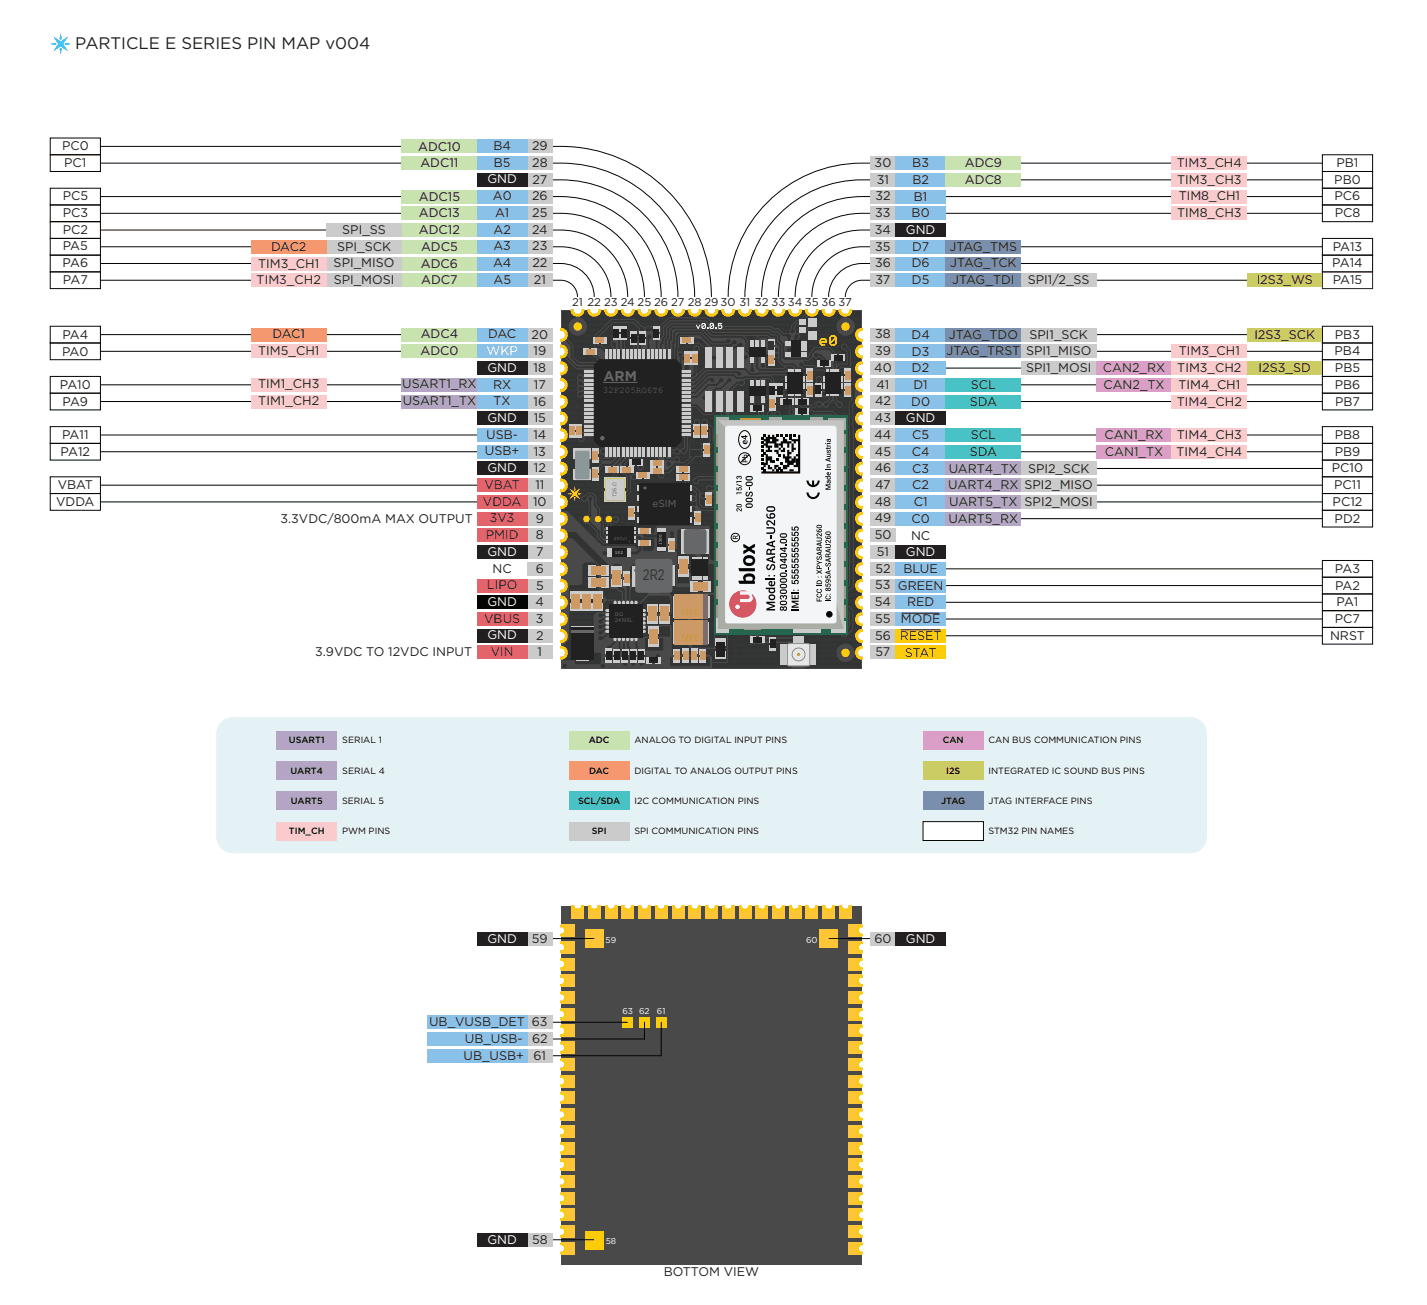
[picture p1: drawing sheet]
<svg xmlns="http://www.w3.org/2000/svg" width="170mm" height="156mm" viewBox="0 0 170 156" stroke-linecap="round" stroke-linejoin="round" font-family="sans-serif">
<defs><g id="words">
<text font-size="2" fill="#231f20" x="9" y="5.9">PARTICLE E SERIES PIN MAP v004</text>
<text font-size="1.8" fill="#313232" x="76.8" y="69.4">2R2</text>
<text font-size="1.7" fill="#666" x="72.1" y="45.5">ARM</text>
<g font-size="1.5" fill="#231f20">
<text x="7.4" y="17.9">PC0</text>
<text x="50" y="18">ADC10</text>
<text x="59" y="17.9">B4</text>
<text x="63.6" y="17.9">29</text>
<text x="7.5" y="23.9">PC5</text>
<text x="7.7" y="19.9">PC1</text>
<text x="50" y="24">ADC15</text>
<text x="50.2" y="20">ADC11</text>
<text x="58.9" y="23.9">A0</text>
<text x="59" y="19.9">B5</text>
<text x="63.6" y="23.9">26</text>
<text x="63.6" y="19.9">28</text>
<text x="63.6" y="21.9">27</text>
<text x="104.5" y="20">30</text>
<text x="104.6" y="24">32</text>
<text x="104.8" y="22">31</text>
<text x="109" y="20">B3</text>
<text x="109" y="22">B2</text>
<text x="109.2" y="24">B1</text>
<text x="115.3" y="20">ADC9</text>
<text x="115.3" y="22">ADC8</text>
<text x="140.6" y="20">TIM3_CH4</text>
<text x="140.7" y="22">TIM3_CH3</text>
<text x="140.8" y="24">TIM8_CH1</text>
<text x="159.4" y="22">PB0</text>
<text x="159.5" y="24">PC6</text>
<text x="159.7" y="20">PB1</text>
<text x="7.5" y="25.9">PC3</text>
<text x="7.5" y="27.9">PC2</text>
<text x="7.5" y="29.9">PA5</text>
<text x="32.4" y="30">DAC2</text>
<text x="40.3" y="30">SPI_SCK</text>
<text x="40.9" y="28">SPI_SS</text>
<text x="50" y="26">ADC13</text>
<text x="50" y="28">ADC12</text>
<text x="50.3" y="30">ADC5</text>
<text x="59" y="29.9">A3</text>
<text x="59" y="27.9">A2</text>
<text x="59.1" y="25.9">A1</text>
<text x="63.6" y="27.9">24</text>
<text x="63.6" y="25.9">25</text>
<text x="63.6" y="29.9">23</text>
<text x="104.5" y="28">34</text>
<text x="104.6" y="26">33</text>
<text x="104.6" y="30">35</text>
<text x="108.9" y="26">B0</text>
<text x="109" y="30">D7</text>
<text x="113.5" y="30">JTAG_TMS</text>
<text x="140.6" y="26">TIM8_CH3</text>
<text x="159.2" y="30">PA13</text>
<text x="159.5" y="26">PC8</text>
<text x="7.5" y="31.9">PA6</text>
<text x="7.5" y="33.9">PA7</text>
<text x="30.7" y="34">TIM3_CH2</text>
<text x="30.8" y="32">TIM3_CH1</text>
<text x="39.9" y="32">SPI_MISO</text>
<text x="39.9" y="34">SPI_MOSI</text>
<text x="50.3" y="32">ADC6</text>
<text x="50.3" y="34">ADC7</text>
<text x="58.9" y="31.9">A4</text>
<text x="59" y="33.9">A5</text>
<text x="63.6" y="31.9">22</text>
<text x="63.8" y="33.9">21</text>
<text x="104.6" y="32">36</text>
<text x="104.6" y="34">37</text>
<text x="108.9" y="32">D6</text>
<text x="109" y="34">D5</text>
<text x="113.5" y="32">JTAG_TCK</text>
<text x="113.8" y="34">JTAG_TDI</text>
<text x="122.8" y="34">SPI1/2_SS</text>
<text x="150.1" y="34">I2S3_WS</text>
<text x="159.2" y="32">PA14</text>
<text x="159.2" y="34">PA15</text>
<text x="7.5" y="40.5">PA4</text>
<text x="32.6" y="40.4">DAC1</text>
<text x="50.3" y="40.4">ADC4</text>
<text x="58.3" y="40.4">DAC</text>
<text x="63.5" y="40.5">20</text>
<text x="104.6" y="40.5">38</text>
<text x="108.9" y="40.5">D4</text>
<text x="113.4" y="40.5">JTAG_TDO</text>
<text x="123" y="40.5">SPI1_SCK</text>
<text x="149.9" y="40.5">I2S3_SCK</text>
<text x="159.5" y="40.5">PB3</text>
<text x="7.2" y="46.5">PA10</text>
<text x="7.4" y="42.5">PA0</text>
<text x="30.9" y="46.4">TIM1_CH3</text>
<text x="30.9" y="42.4">TIM5_CH1</text>
<text x="48.1" y="46.4">USART1_RX</text>
<text x="50.2" y="42.4">ADC0</text>
<text x="58.9" y="46.4">RX</text>
<text x="63.7" y="42.5">19</text>
<text x="63.8" y="44.5">18</text>
<text x="63.8" y="46.5">17</text>
<text x="104.5" y="44.5">40</text>
<text x="104.6" y="42.5">39</text>
<text x="104.7" y="46.5">41</text>
<text x="109" y="42.5">D3</text>
<text x="109" y="44.5">D2</text>
<text x="109.1" y="46.5">D1</text>
<text x="113.1" y="42.5">JTAG_TRST SPI1_MISO</text>
<text x="116" y="46.5">SCL</text>
<text x="122.6" y="44.5">SPI1_MOSI</text>
<text x="131.8" y="44.5">CAN2_RX</text>
<text x="131.8" y="46.5">CAN2_TX</text>
<text x="140.7" y="44.5">TIM3_CH2</text>
<text x="140.8" y="46.5">TIM4_CH1</text>
<text x="140.8" y="42.5">TIM3_CH1</text>
<text x="150.4" y="44.5">I2S3_SD</text>
<text x="159.5" y="42.5">PB4</text>
<text x="159.5" y="46.5">PB6</text>
<text x="159.5" y="44.5">PB5</text>
<text x="7.4" y="52.5">PA11</text>
<text x="7.5" y="48.5">PA9</text>
<text x="30.9" y="48.4">TIM1_CH2</text>
<text x="48.1" y="48.4">USART1_TX</text>
<text x="58.1" y="52.4">USB-</text>
<text x="59" y="48.4">TX</text>
<text x="63.7" y="52.5">14</text>
<text x="63.7" y="48.5">16</text>
<text x="63.8" y="50.5">15</text>
<text x="104.5" y="52.5">44</text>
<text x="104.5" y="50.5">43</text>
<text x="104.5" y="48.5">42</text>
<text x="108.9" y="48.5">D0</text>
<text x="109" y="52.5">C5</text>
<text x="115.9" y="48.5">SDA</text>
<text x="116" y="52.5">SCL</text>
<text x="132" y="52.5">CAN1_RX</text>
<text x="140.6" y="52.5">TIM4_CH3</text>
<text x="140.6" y="48.5">TIM4_CH2</text>
<text x="159.5" y="52.5">PB8</text>
<text x="159.5" y="48.5">PB7</text>
<text x="6.9" y="58.5">VBAT</text>
<text x="7.2" y="54.5">PA12</text>
<text x="57.9" y="58.4">VBAT</text>
<text x="57.9" y="54.4">USB+</text>
<text x="63.8" y="54.5">13</text>
<text x="63.8" y="56.5">12</text>
<text x="64" y="58.5">11</text>
<text x="104.5" y="56.5">46</text>
<text x="104.5" y="54.5">45</text>
<text x="104.6" y="58.5">47</text>
<text x="108.9" y="54.5">C4</text>
<text x="109" y="56.5">C3</text>
<text x="109" y="58.5">C2</text>
<text x="113.3" y="58.5">UART4_RX SPI2_MISO</text>
<text x="113.4" y="56.5">UART4_TX</text>
<text x="115.9" y="54.5">SDA</text>
<text x="122.8" y="56.5">SPI2_SCK</text>
<text x="132" y="54.5">CAN1_TX</text>
<text x="140.6" y="54.5">TIM4_CH4</text>
<text x="159.1" y="56.5">PC10</text>
<text x="159.4" y="58.5">PC11</text>
<text x="159.5" y="54.5">PB9</text>
<text x="6.7" y="60.5">VDDA</text>
<text x="33.5" y="62.5">3.3VDC/800mA MAX OUTPUT</text>
<text x="57.7" y="60.4">VDDA</text>
<text x="58" y="64.4">PMID</text>
<text x="58.5" y="62.4">3V3</text>
<text x="63.7" y="60.5">10</text>
<text x="64" y="62.5">9</text>
<text x="64" y="64.5">8</text>
<text x="104.5" y="64.5">50</text>
<text x="104.5" y="62.5">49</text>
<text x="104.5" y="60.5">48</text>
<text x="108.9" y="64.5">NC</text>
<text x="108.9" y="62.5">C0</text>
<text x="109.2" y="60.5">C1</text>
<text x="113.3" y="62.5">UART5_RX</text>
<text x="113.4" y="60.5">UART5_TX SPI2_MOSI</text>
<text x="159.2" y="60.5">PC12</text>
<text x="159.5" y="62.5">PD2</text>
<text x="58.2" y="70.4">LIPO</text>
<text x="58.9" y="68.4">NC</text>
<text x="64" y="68.5">6</text>
<text x="64" y="70.5">5</text>
<text x="64.1" y="66.5">7</text>
<text x="104.6" y="70.5">53 GREEN</text>
<text x="104.6" y="68.5">52</text>
<text x="104.8" y="66.5">51</text>
<text x="107.9" y="68.5">BLUE</text>
<text x="159.5" y="68.5">PA3</text>
<text x="159.5" y="70.5">PA2</text>
<text x="57.9" y="74.4">VBUS</text>
<text x="64" y="72.5">4</text>
<text x="64" y="74.5">3</text>
<text x="64.1" y="76.5">2</text>
<text x="104.5" y="72.5">54</text>
<text x="104.6" y="76.4">56</text>
<text x="104.6" y="74.4">55</text>
<text x="107.5" y="76.5">RESET</text>
<text x="107.6" y="74.5">MODE</text>
<text x="108.4" y="72.5">RED</text>
<text x="158.9" y="76.5">NRST</text>
<text x="159.5" y="74.5">PC7</text>
<text x="159.7" y="72.5">PA1</text>
<text x="37.7" y="78.4">3.9VDC TO 12VDC INPUT</text>
<text x="58.6" y="78.4">VIN</text>
<text x="64.2" y="78.5">1</text>
<text x="104.6" y="78.4">57</text>
<text x="108.1" y="78.5">STAT</text>
<text x="63.6" y="112.7">59</text>
<text x="104.5" y="112.7">60</text>
<text x="51.3" y="122.7">UB_VUSB_DET 63</text>
<text x="55.5" y="124.7">UB_USB-</text>
<text x="63.6" y="124.7">62</text>
<text x="55.4" y="126.7">UB_USB+</text>
<text x="63.8" y="126.7">61</text>
<text x="63.6" y="148.7">58</text>
<text x="79.3" y="152.5">BOTTOM VIEW</text>
</g>
<g font-size="1.5" fill="#fff">
<text x="58.2" y="21.9">GND</text>
<text x="108.2" y="28">GND</text>
<text x="58.1" y="42.4">WKP</text>
<text x="58.2" y="44.4">GND</text>
<text x="58.2" y="50.4">GND</text>
<text x="108.2" y="50.5">GND</text>
<text x="58.2" y="56.4">GND</text>
<text x="58.2" y="66.4">GND</text>
<text x="108.2" y="66.5">GND</text>
<text x="58.2" y="72.4">GND</text>
<text x="58.2" y="76.4">GND</text>
<text x="58.2" y="112.7">GND</text>
<text x="108.2" y="112.7">GND</text>
<text x="58.2" y="148.7">GND</text>
</g>
<g font-size="1.4" fill="#231f20">
<text x="68.4" y="36.6">21</text>
<text x="70.2" y="36.6">22</text>
<text x="72.2" y="36.6">23</text>
<text x="74.2" y="36.6">24</text>
<text x="76.2" y="36.6">25</text>
<text x="78.2" y="36.6">26</text>
<text x="80.2" y="36.6">27</text>
<text x="82.2" y="36.6">28</text>
<text x="84.2" y="36.6">29</text>
<text x="86.1" y="36.6">30</text>
<text x="88.3" y="36.6">31</text>
<text x="90.2" y="36.6">32</text>
<text x="92.2" y="36.6">33</text>
<text x="94.1" y="36.6">34</text>
<text x="96.2" y="36.6">35</text>
<text x="98.1" y="36.6">36</text>
<text x="100.2" y="36.6">37</text>
</g>
<text font-size="1.2" fill="#666" x="78" y="60.6">eSIM</text>
<text font-size="1.1" fill="#666" x="72" y="47">32F205RG6T6</text>
<g font-size="1.1" fill="#996632">
<text x="83.5" y="72.8" transform="rotate(-180 83.5 72.8)">227J</text>
<text x="83.5" y="75.9" transform="rotate(-180 83.5 75.9)">227J</text>
</g>
<g font-size="1.1" fill="#050504">
<text x="34.5" y="88.9">USART1</text>
<text x="40.9" y="88.9">SERIAL 1</text>
<text x="70.3" y="88.9">ADC</text>
<text x="75.8" y="88.9">ANALOG TO DIGITAL INPUT PINS</text>
<text x="112.6" y="88.9">CAN</text>
<text x="118.1" y="88.9">CAN BUS COMMUNICATION PINS</text>
<text x="34.7" y="92.5">UART4</text>
<text x="40.9" y="92.5">SERIAL 4</text>
<text x="70.4" y="92.5">DAC</text>
<text x="75.8" y="92.5">DIGITAL TO ANALOG OUTPUT PINS</text>
<text x="113" y="92.5">I2S</text>
<text x="118.1" y="92.5">INTEGRATED IC SOUND BUS PINS</text>
<text x="34.5" y="99.7">TIM_CH</text>
<text x="34.8" y="96.1">UART5</text>
<text x="40.9" y="99.7">PWM PINS</text>
<text x="40.9" y="96.1">SERIAL 5</text>
<text x="69.1" y="96.1">SCL/SDA</text>
<text x="70.7" y="99.7">SPI</text>
<text x="75.8" y="99.7">SPI COMMUNICATION PINS</text>
<text x="75.8" y="96.1">I2C COMMUNICATION PINS</text>
<text x="112.5" y="96.1">JTAG</text>
<text x="118.1" y="99.7">STM32 PIN NAMES</text>
<text x="118.1" y="96.1">JTAG INTERFACE PINS</text>
</g>
<g font-size="1" fill="#fff">
<text x="72.4" y="112.7">59</text>
<text x="96.3" y="112.7">60</text>
<text x="74.4" y="121.2">63</text>
<text x="76.4" y="121.2">62</text>
<text x="78.5" y="121.2">61</text>
<text x="72.4" y="148.7">58</text>
</g>
<g font-size=".6" fill="#666">
<text x="73.7" y="59.5" transform="rotate(-90 73.7 59.5)">T26.0</text>
<text x="73.5" y="73.6">BQ</text>
<text x="73.5" y="74.4">24195L</text>
</g>
<g font-size=".5" fill="#cbcbcb">
<text x="79.1" y="65.2" transform="rotate(-90 79.1 65.2)">1500</text>
<text x="73.5" y="66.2">102</text>
</g>
</g></defs>
<path d="M67.1 37.1h35.9v42.9h-35.9z" fill="#494949"/>
<g fill="#323333">
<path d="M72.5 78.7h.6v.4h-.6z" fill-rule="evenodd"/>
<path d="M73.4 78.7h.6v.4h-.6z" fill-rule="evenodd"/>
<path d="M74.4 78.7h.6v.4h-.6z" fill-rule="evenodd"/>
<path d="M75.4 78.7h.6v.4h-.6z" fill-rule="evenodd"/>
<path d="M76.3 78.7h.6v.4h-.6z" fill-rule="evenodd"/>
<path d="M76.3 77.7h.6v.5h-.6z" fill-rule="evenodd"/>
<path d="M75.4 77.7h.6v.5h-.6z" fill-rule="evenodd"/>
<path d="M74.4 77.7h.6v.5h-.6z" fill-rule="evenodd"/>
<path d="M73.4 77.7h.6v.5h-.6z" fill-rule="evenodd"/>
<path d="M72.5 77.7h.6v.5h-.6z" fill-rule="evenodd"/>
<path d="M80.6 77.7h.6v.5h-.6z" fill-rule="evenodd"/>
<path d="M81.6 77.7h.6v.5h-.6z" fill-rule="evenodd"/>
<path d="M82.6 77.7h.7v.5h-.7z" fill-rule="evenodd"/>
<path d="M83.7 77.7h.6v.5h-.6z" fill-rule="evenodd"/>
<path d="M83.7 78.7h.6v.4h-.6z" fill-rule="evenodd"/>
<path d="M82.6 78.7h.7v.4h-.7z" fill-rule="evenodd"/>
<path d="M81.6 78.7h.6v.4h-.6z" fill-rule="evenodd"/>
<path d="M80.6 78.7h.6v.4h-.6z" fill-rule="evenodd"/>
<path d="M92 77.3h.6v.4h-.6z" fill-rule="evenodd"/>
<path d="M92 76.3h.6v.5h-.6z" fill-rule="evenodd"/>
<path d="M74.6 69.4h.6v.5h-.6z" fill-rule="evenodd"/>
<path d="M74.6 68.5h.6v.4h-.6z" fill-rule="evenodd"/>
<path d="M80 65.5h.6v.4h-.6z" fill-rule="evenodd"/>
<path d="M80 64.5h.6v.5h-.6z" fill-rule="evenodd"/>
<path d="M83.1 62.2h.6v.5h-.6z" fill-rule="evenodd"/>
<path d="M83.1 61.2h.6v.5h-.6z" fill-rule="evenodd"/>
<path d="M84.4 60h.6v.4h-.6z" fill-rule="evenodd"/>
<path d="M84.4 59h.6v.5h-.6z" fill-rule="evenodd"/>
<path d="M75.1 60.7h.6v.4h-.6z" fill-rule="evenodd"/>
<path d="M75.1 61.6h.6v.5h-.6z" fill-rule="evenodd"/>
<path d="M70.9 56.9h.6v.5h-.6z" fill-rule="evenodd"/>
<path d="M70.9 55.9h.6v.5h-.6z" fill-rule="evenodd"/>
<path d="M70.9 54.7h.6v.5h-.6z" fill-rule="evenodd"/>
<path d="M70.9 53.7h.6v.5h-.6z" fill-rule="evenodd"/>
<path d="M68.9 51.7h.6v.5h-.6z" fill-rule="evenodd"/>
<path d="M68.1 51.7h.6v.5h-.6z" fill-rule="evenodd"/>
<path d="M68.1 50.8h.6v.4h-.6z" fill-rule="evenodd"/>
<path d="M68.9 50.8h.6v.4h-.6z" fill-rule="evenodd"/>
<path d="M83 50.8h.6v.4h-.6z" fill-rule="evenodd"/>
<path d="M83.9 50.8h.6v.4h-.6z" fill-rule="evenodd"/>
<path d="M83.9 51.7h.6v.5h-.6z" fill-rule="evenodd"/>
<path d="M83 51.7h.6v.5h-.6z" fill-rule="evenodd"/>
<path d="M84.2 53.1h.6v.4h-.6z" fill-rule="evenodd"/>
<path d="M84.2 54h.6v.5h-.6z" fill-rule="evenodd"/>
<path d="M92 48.5h.6v.5h-.6z" fill-rule="evenodd"/>
<path d="M92 47.6h.6v.4h-.6z" fill-rule="evenodd"/>
<path d="M92 46.9h.6v.4h-.6z" fill-rule="evenodd"/>
<path d="M92.9 46.9h.6v.4h-.6z" fill-rule="evenodd"/>
<path d="M92.9 45.9h.6v.5h-.6z" fill-rule="evenodd"/>
<path d="M92 45.9h.6v.5h-.6z" fill-rule="evenodd"/>
<path d="M96.4 45.9h.6v.5h-.6z" fill-rule="evenodd"/>
<path d="M96.4 46.9h.6v.4h-.6z" fill-rule="evenodd"/>
<path d="M97.5 46.9h.6v.4h-.6z" fill-rule="evenodd"/>
<path d="M97.5 45.9h.6v.5h-.6z" fill-rule="evenodd"/>
<path d="M96.4 45.1h.6v.5h-.6z" fill-rule="evenodd"/>
<path d="M96.4 44.1h.6v.5h-.6z" fill-rule="evenodd"/>
<path d="M101 44.1h.6v.5h-.6z" fill-rule="evenodd"/>
<path d="M101 45.1h.6v.5h-.6z" fill-rule="evenodd"/>
<path d="M101 45.9h.6v.5h-.6z" fill-rule="evenodd"/>
<path d="M101 46.9h.6v.4h-.6z" fill-rule="evenodd"/>
<path d="M91.9 43.2h.6v.5h-.6z" fill-rule="evenodd"/>
<path d="M91.9 42.3h.6v.4h-.6z" fill-rule="evenodd"/>
<path d="M91.9 41.6h.6v.4h-.6z" fill-rule="evenodd"/>
<path d="M91.9 40.6h.6v.5h-.6z" fill-rule="evenodd"/>
<path d="M95.6 39.3h.6v.4h-.6z" fill-rule="evenodd"/>
<path d="M95.6 38.3h.6v.4h-.6z" fill-rule="evenodd"/>
<path d="M82.7 42.1h.6v.5h-.6z" fill-rule="evenodd"/>
<path d="M81.8 42.1h.6v.5h-.6z" fill-rule="evenodd"/>
<path d="M81.8 43.1h.6v.5h-.6z" fill-rule="evenodd"/>
<path d="M82.7 43.1h.6v.5h-.6z" fill-rule="evenodd"/>
<path d="M76.4 40.7h.6v.4h-.6z" fill-rule="evenodd"/>
<path d="M75.4 40.7h.6v.4h-.6z" fill-rule="evenodd"/>
<path d="M74.2 40.1h.6v.4h-.6z" fill-rule="evenodd"/>
<path d="M73.3 40.1h.6v.4h-.6z" fill-rule="evenodd"/>
<path d="M75.4 39.7h.6v.5h-.6z" fill-rule="evenodd"/>
<path d="M76.4 39.7h.6v.5h-.6z" fill-rule="evenodd"/>
<path d="M78.2 40.1h.6v.4h-.6z" fill-rule="evenodd"/>
<path d="M78.2 39.1h.6v.5h-.6z" fill-rule="evenodd"/>
<path d="M74.2 39.1h.6v.5h-.6z" fill-rule="evenodd"/>
<path d="M73.3 39.1h.6v.5h-.6z" fill-rule="evenodd"/>
<path d="M94.9 76.2h1v1h-1z" fill-rule="evenodd"/>
<path d="M93.4 77.2h1.1v2.2h-1.1z" fill-rule="evenodd"/>
<path d="M96.4 77.2h1v2.2h-1z" fill-rule="evenodd"/>
<path d="M90.8 76.2h.5v.6h-.5z" fill-rule="evenodd"/>
<path d="M89.8 76.2h.5v.6h-.5z" fill-rule="evenodd"/>
<path d="M78.4 78.7h.5v.6h-.5z" fill-rule="evenodd"/>
<path d="M77.4 78.7h.5v.6h-.5z" fill-rule="evenodd"/>
<path d="M77.3 64.6h.4v.6h-.4z" fill-rule="evenodd"/>
<path d="M76.3 64.6h.5v.6h-.5z" fill-rule="evenodd"/>
<path d="M76.3 63.2h.5v.6h-.5z" fill-rule="evenodd"/>
<path d="M77.3 63.2h.5v.6h-.5z" fill-rule="evenodd"/>
<path d="M81 56.8h.4v.6h-.4z" fill-rule="evenodd"/>
<path d="M81.9 56.8h.5v.6h-.5z" fill-rule="evenodd"/>
<path d="M81.9 55.8h.5v.7h-.5z" fill-rule="evenodd"/>
<path d="M81 55.8h.4v.7h-.4z" fill-rule="evenodd"/>
<path d="M78.8 56h.4v.6h-.4z" fill-rule="evenodd"/>
<path d="M78.8 55.1h.4v.6h-.4z" fill-rule="evenodd"/>
<path d="M77.8 55.1h.5v.6h-.5z" fill-rule="evenodd"/>
<path d="M77.8 56h.5v.6h-.5z" fill-rule="evenodd"/>
<path d="M77.1 56.6h.4v.6h-.4z" fill-rule="evenodd"/>
<path d="M76.1 56.6h.5v.6h-.5z" fill-rule="evenodd"/>
<path d="M75.2 55.9h.4v.6h-.4z" fill-rule="evenodd"/>
<path d="M75.3 55h.5v.6h-.5z" fill-rule="evenodd"/>
<path d="M76.3 55h.5v.6h-.5z" fill-rule="evenodd"/>
<path d="M74.2 55.9h.4v.6h-.4z" fill-rule="evenodd"/>
<path d="M73.4 55.9h.4v.6h-.4z" fill-rule="evenodd"/>
<path d="M72.4 55.9h.5v.6h-.5z" fill-rule="evenodd"/>
<path d="M89.8 48.5h.4v.6h-.4z" fill-rule="evenodd"/>
<path d="M90.7 48.5h.5v.6h-.5z" fill-rule="evenodd"/>
<path d="M93.4 47.7h.4v.6h-.4z" fill-rule="evenodd"/>
<path d="M94.3 47.7h.5v.6h-.5z" fill-rule="evenodd"/>
<path d="M95.1 47.7h.5v.6h-.5z" fill-rule="evenodd"/>
<path d="M96.1 47.7h.5v.6h-.5z" fill-rule="evenodd"/>
<path d="M96.2 48.9h.4v.6h-.4z" fill-rule="evenodd"/>
<path d="M95.2 48.9h.5v.6h-.5z" fill-rule="evenodd"/>
<path d="M97.8 43.2h.5v.6h-.5z" fill-rule="evenodd"/>
<path d="M98.8 43.2h.4v.6h-.4z" fill-rule="evenodd"/>
<path d="M99.5 42.5h.4v.6h-.4z" fill-rule="evenodd"/>
<path d="M100.5 42.5h.4v.6h-.4z" fill-rule="evenodd"/>
<path d="M82.3 40.4h.5v.6h-.5z" fill-rule="evenodd"/>
<path d="M81.4 40.4h.4v.6h-.4z" fill-rule="evenodd"/>
<path d="M72 40.4h.4v.7h-.4z" fill-rule="evenodd"/>
<path d="M71 40.4h.4v.7h-.4z" fill-rule="evenodd"/>
<path d="M70.8 41.8h.5v.6h-.5z" fill-rule="evenodd"/>
<path d="M69.9 41.8h.4v.6h-.4z" fill-rule="evenodd"/>
<path d="M87.5 50.1h.8v1.5h-.8z" fill-rule="evenodd"/>
<path d="M88.6 50.1h.8v1.5h-.8z" fill-rule="evenodd"/>
<path d="M89.7 50.1h.8v1.5h-.8z" fill-rule="evenodd"/>
<path d="M90.8 50.1h.8v1.5h-.8z" fill-rule="evenodd"/>
<path d="M91.9 50.1h.8v1.5h-.8z" fill-rule="evenodd"/>
<path d="M93 50.1h.8v1.5h-.8z" fill-rule="evenodd"/>
<path d="M94.1 50.1h.8v1.5h-.8z" fill-rule="evenodd"/>
<path d="M95.2 50.1h.8v1.5h-.8z" fill-rule="evenodd"/>
<path d="M96.3 50.1h.8v1.5h-.8z" fill-rule="evenodd"/>
<path d="M97.4 50.1h.8v1.5h-.8z" fill-rule="evenodd"/>
<path d="M98.5 50.1h.8v1.5h-.8z" fill-rule="evenodd"/>
<path d="M98.5 74h.8v1.5h-.8z" fill-rule="evenodd"/>
<path d="M97.4 74h.8v1.5h-.8z" fill-rule="evenodd"/>
<path d="M96.3 74h.8v1.5h-.8z" fill-rule="evenodd"/>
<path d="M95.2 74h.8v1.5h-.8z" fill-rule="evenodd"/>
<path d="M94.1 74h.8v1.5h-.8z" fill-rule="evenodd"/>
<path d="M93 74h.8v1.5h-.8z" fill-rule="evenodd"/>
<path d="M91.9 74h.8v1.5h-.8z" fill-rule="evenodd"/>
<path d="M90.8 74h.8v1.5h-.8z" fill-rule="evenodd"/>
<path d="M89.7 74h.8v1.5h-.8z" fill-rule="evenodd"/>
<path d="M88.6 74h.8v1.5h-.8z" fill-rule="evenodd"/>
<path d="M87.5 74h.8v1.5h-.8z" fill-rule="evenodd"/>
<path d="M85.7 73.4h1.5v.8h-1.5z" fill-rule="evenodd"/>
<path d="M85.7 72.3h1.5v.8h-1.5z" fill-rule="evenodd"/>
<path d="M85.7 71.2h1.5v.8h-1.5z" fill-rule="evenodd"/>
<path d="M85.7 70.1h1.5v.8h-1.5z" fill-rule="evenodd"/>
<path d="M85.7 69h1.5v.8h-1.5z" fill-rule="evenodd"/>
<path d="M85.7 67.9h1.5v.8h-1.5z" fill-rule="evenodd"/>
<path d="M85.7 66.8h1.5v.8h-1.5z" fill-rule="evenodd"/>
<path d="M85.7 65.7h1.5v.8h-1.5z" fill-rule="evenodd"/>
<path d="M85.7 64.6h1.5v.8h-1.5z" fill-rule="evenodd"/>
<path d="M85.7 63.5h1.5v.8h-1.5z" fill-rule="evenodd"/>
<path d="M85.7 62.4h1.5v.8h-1.5z" fill-rule="evenodd"/>
<path d="M85.7 61.3h1.5v.8h-1.5z" fill-rule="evenodd"/>
<path d="M85.7 60.2h1.5v.8h-1.5z" fill-rule="evenodd"/>
<path d="M85.7 59.1h1.5v.8h-1.5z" fill-rule="evenodd"/>
<path d="M85.7 58h1.5v.8h-1.5z" fill-rule="evenodd"/>
<path d="M85.7 56.9h1.5v.8h-1.5z" fill-rule="evenodd"/>
<path d="M85.7 55.8h1.5v.8h-1.5z" fill-rule="evenodd"/>
<path d="M85.7 54.7h1.5v.8h-1.5z" fill-rule="evenodd"/>
<path d="M85.7 53.6h1.5v.8h-1.5z" fill-rule="evenodd"/>
<path d="M85.7 52.5h1.5v.8h-1.5z" fill-rule="evenodd"/>
<path d="M85.7 51.4h1.5v.8h-1.5z" fill-rule="evenodd"/>
<path d="M99.6 51.4h1.5v.8h-1.5z" fill-rule="evenodd"/>
<path d="M99.6 52.5h1.5v.8h-1.5z" fill-rule="evenodd"/>
<path d="M99.6 53.6h1.5v.8h-1.5z" fill-rule="evenodd"/>
<path d="M99.6 54.7h1.5v.8h-1.5z" fill-rule="evenodd"/>
<path d="M99.6 55.8h1.5v.8h-1.5z" fill-rule="evenodd"/>
<path d="M99.6 56.9h1.5v.8h-1.5z" fill-rule="evenodd"/>
<path d="M99.6 58h1.5v.8h-1.5z" fill-rule="evenodd"/>
<path d="M99.6 59.1h1.5v.8h-1.5z" fill-rule="evenodd"/>
<path d="M99.6 60.2h1.5v.8h-1.5z" fill-rule="evenodd"/>
<path d="M99.6 61.3h1.5v.8h-1.5z" fill-rule="evenodd"/>
<path d="M99.6 62.4h1.5v.8h-1.5z" fill-rule="evenodd"/>
<path d="M99.6 63.5h1.5v.8h-1.5z" fill-rule="evenodd"/>
<path d="M99.6 64.6h1.5v.8h-1.5z" fill-rule="evenodd"/>
<path d="M99.6 65.7h1.5v.8h-1.5z" fill-rule="evenodd"/>
<path d="M99.6 66.8h1.5v.8h-1.5z" fill-rule="evenodd"/>
<path d="M99.6 67.9h1.5v.8h-1.5z" fill-rule="evenodd"/>
<path d="M99.6 69h1.5v.8h-1.5z" fill-rule="evenodd"/>
<path d="M99.6 70.1h1.5v.8h-1.5z" fill-rule="evenodd"/>
<path d="M99.6 71.2h1.5v.8h-1.5z" fill-rule="evenodd"/>
<path d="M99.6 72.3h1.5v.8h-1.5z" fill-rule="evenodd"/>
<path d="M99.6 73.4h1.5v.8h-1.5z" fill-rule="evenodd"/>
<path d="M100.2 74.6l.2-.1 .1 .1 .1 .2-.1 .2h-.1h-.2l-.1-.2z" fill-rule="evenodd"/>
<path d="M98.1 72.5h1.1v1.1h-1.1z" fill-rule="evenodd"/>
<path d="M96 72.5h1.1v1.1h-1.1z" fill-rule="evenodd"/>
<path d="M93.9 72.5h1.1v1.1h-1.1z" fill-rule="evenodd"/>
<path d="M91.8 72.5h1.1v1.1h-1.1z" fill-rule="evenodd"/>
<path d="M89.7 72.5h1.1v1.1h-1.1z" fill-rule="evenodd"/>
<path d="M87.6 72.5h1.1v1.1h-1.1z" fill-rule="evenodd"/>
<path d="M87.6 70.7h1.1v1.1h-1.1z" fill-rule="evenodd"/>
<path d="M89.7 70.7h1.1v1.1h-1.1z" fill-rule="evenodd"/>
<path d="M91.8 70.7h1.1v1.1h-1.1z" fill-rule="evenodd"/>
<path d="M93.9 70.7h1.1v1.1h-1.1z" fill-rule="evenodd"/>
<path d="M96 70.7h1.1v1.1h-1.1z" fill-rule="evenodd"/>
<path d="M98.1 70.7h1.1v1.1h-1.1z" fill-rule="evenodd"/>
<path d="M98.1 68.9h1.1v1.1h-1.1z" fill-rule="evenodd"/>
<path d="M98.1 65.3h1.1v1.1h-1.1z" fill-rule="evenodd"/>
<path d="M87.6 65.3h1.1v1.1h-1.1z" fill-rule="evenodd"/>
<path d="M87.6 68.9h1.1v1.1h-1.1z" fill-rule="evenodd"/>
<path d="M87.6 59.2h1.1v1.1h-1.1z" fill-rule="evenodd"/>
<path d="M87.6 55.6h1.1v1.1h-1.1z" fill-rule="evenodd"/>
<path d="M87.6 53.8h1.1v1.1h-1.1z" fill-rule="evenodd"/>
<path d="M89.7 53.8h1.1v1.1h-1.1z" fill-rule="evenodd"/>
<path d="M91.8 53.8h1.1v1.1h-1.1z" fill-rule="evenodd"/>
<path d="M93.9 53.8h1.1v1.1h-1.1z" fill-rule="evenodd"/>
<path d="M96 53.8h1.1v1.1h-1.1z" fill-rule="evenodd"/>
<path d="M98.1 53.8h1.1v1.1h-1.1z" fill-rule="evenodd"/>
<path d="M98.1 55.6h1.1v1.1h-1.1z" fill-rule="evenodd"/>
<path d="M98.1 52h1.1v1.1h-1.1z" fill-rule="evenodd"/>
<path d="M96 52h1.1v1.1h-1.1z" fill-rule="evenodd"/>
<path d="M93.9 52h1.1v1.1h-1.1z" fill-rule="evenodd"/>
<path d="M91.8 52h1.1v1.1h-1.1z" fill-rule="evenodd"/>
<path d="M89.7 52h1.1v1.1h-1.1z" fill-rule="evenodd"/>
<path d="M87.6 52h1.1v1.1h-1.1z" fill-rule="evenodd"/>
<path d="M98.1 59.2h1.1v1.1h-1.1z" fill-rule="evenodd"/>
<path d="M91 47.3h.4v.8h-.4z" fill-rule="evenodd"/>
<path d="M89.7 47.3h.4v.8h-.4z" fill-rule="evenodd"/>
<path d="M89.7 45.4h.4v.8h-.4z" fill-rule="evenodd"/>
<path d="M90.4 45.4h.3v.8h-.3z" fill-rule="evenodd"/>
<path d="M91 45.4h.4v.8h-.4z" fill-rule="evenodd"/>
<path d="M91 42.6h.3v.8h-.3z" fill-rule="evenodd"/>
<path d="M89.7 42.6h.3v.8h-.3z" fill-rule="evenodd"/>
<path d="M89.7 40.7h.3v.8h-.3z" fill-rule="evenodd"/>
<path d="M90.3 40.7h.4v.8h-.4z" fill-rule="evenodd"/>
<path d="M91 40.7h.3v.8h-.3z" fill-rule="evenodd"/>
<path d="M93.9 45h.6v.2h-.6z" fill-rule="evenodd"/>
<path d="M93.9 45.4h.6v.2h-.6z" fill-rule="evenodd"/>
<path d="M93.9 45.8h.6v.2h-.6z" fill-rule="evenodd"/>
<path d="M93.9 46.2h.6v.2h-.6z" fill-rule="evenodd"/>
<path d="M95.4 45.8h.7v.2h-.7z" fill-rule="evenodd"/>
<path d="M95.4 45.4h.7v.2h-.7z" fill-rule="evenodd"/>
<path d="M95.4 45h.7v.2h-.7z" fill-rule="evenodd"/>
<path d="M98.4 45h.7v.2h-.7z" fill-rule="evenodd"/>
<path d="M98.4 45.4h.7v.2h-.7z" fill-rule="evenodd"/>
<path d="M98.4 45.8h.7v.2h-.7z" fill-rule="evenodd"/>
<path d="M98.4 46.2h.7v.2h-.7z" fill-rule="evenodd"/>
<path d="M100 45.8h.6v.2h-.6z" fill-rule="evenodd"/>
<path d="M100 45.4h.6v.2h-.6z" fill-rule="evenodd"/>
<path d="M100 45h.6v.2h-.6z" fill-rule="evenodd"/>
<path d="M99.9 46.2h.7v.2h-.7z" fill-rule="evenodd"/>
<path d="M95.3 46.2h.8v.2h-.8z" fill-rule="evenodd"/>
<path d="M95.5 46.6h.2v.7h-.2z" fill-rule="evenodd"/>
<path d="M95.1 46.6h.2v.7h-.2z" fill-rule="evenodd"/>
<path d="M94.7 46.6h.2v.7h-.2z" fill-rule="evenodd"/>
<path d="M94.3 46.6h.2v.7h-.2z" fill-rule="evenodd"/>
<path d="M94.3 44.2h.2v.7h-.2z" fill-rule="evenodd"/>
<path d="M94.7 44.2h.2v.7h-.2z" fill-rule="evenodd"/>
<path d="M95.1 44.2h.2v.7h-.2z" fill-rule="evenodd"/>
<path d="M95.5 44.2h.2v.7h-.2z" fill-rule="evenodd"/>
<path d="M98.8 44.2h.2v.7h-.2z" fill-rule="evenodd"/>
<path d="M99.2 44.2h.2v.7h-.2z" fill-rule="evenodd"/>
<path d="M99.6 44.2h.2v.7h-.2z" fill-rule="evenodd"/>
<path d="M100 44.2h.2v.7h-.2z" fill-rule="evenodd"/>
<path d="M100 46.6h.2v.7h-.2z" fill-rule="evenodd"/>
<path d="M99.6 46.6h.2v.7h-.2z" fill-rule="evenodd"/>
<path d="M99.2 46.6h.2v.7h-.2z" fill-rule="evenodd"/>
<path d="M98.8 46.6h.2v.7h-.2z" fill-rule="evenodd"/>
<path d="M68.6 53.7h1.9v1.1h-1.9z" fill-rule="evenodd"/>
<path d="M68.6 56.2h1.9v1.1h-1.9z" fill-rule="evenodd"/>
<path d="M69.9 51.8h1.2v.3h-1.2z" fill-rule="evenodd"/>
<path d="M69.9 51.3h1.2v.3h-1.2z" fill-rule="evenodd"/>
<path d="M69.9 50.8h1.2v.3h-1.2z" fill-rule="evenodd"/>
<path d="M69.9 50.3h1.2v.3h-1.2z" fill-rule="evenodd"/>
<path d="M69.9 49.8h1.2v.3h-1.2z" fill-rule="evenodd"/>
<path d="M69.9 49.3h1.2v.3h-1.2z" fill-rule="evenodd"/>
<path d="M69.9 48.8h1.2v.3h-1.2z" fill-rule="evenodd"/>
<path d="M69.9 48.3h1.2v.3h-1.2z" fill-rule="evenodd"/>
<path d="M69.9 47.8h1.2v.3h-1.2z" fill-rule="evenodd"/>
<path d="M69.9 47.3h1.2v.3h-1.2z" fill-rule="evenodd"/>
<path d="M69.9 46.8h1.2v.3h-1.2z" fill-rule="evenodd"/>
<path d="M69.9 46.3h1.2v.3h-1.2z" fill-rule="evenodd"/>
<path d="M69.9 45.8h1.2v.3h-1.2z" fill-rule="evenodd"/>
<path d="M69.9 45.3h1.2v.3h-1.2z" fill-rule="evenodd"/>
<path d="M69.9 44.8h1.2v.3h-1.2z" fill-rule="evenodd"/>
<path d="M69.9 44.3h1.2v.3h-1.2z" fill-rule="evenodd"/>
<path d="M81.4 44.3h1.2v.3h-1.2z" fill-rule="evenodd"/>
<path d="M81.4 44.8h1.2v.3h-1.2z" fill-rule="evenodd"/>
<path d="M81.4 45.3h1.2v.3h-1.2z" fill-rule="evenodd"/>
<path d="M81.4 45.8h1.2v.3h-1.2z" fill-rule="evenodd"/>
<path d="M81.4 46.3h1.2v.3h-1.2z" fill-rule="evenodd"/>
<path d="M81.4 46.8h1.2v.3h-1.2z" fill-rule="evenodd"/>
<path d="M81.4 47.3h1.2v.3h-1.2z" fill-rule="evenodd"/>
<path d="M81.4 47.8h1.2v.3h-1.2z" fill-rule="evenodd"/>
<path d="M81.4 48.3h1.2v.3h-1.2z" fill-rule="evenodd"/>
<path d="M81.4 48.8h1.2v.3h-1.2z" fill-rule="evenodd"/>
<path d="M81.4 49.3h1.2v.3h-1.2z" fill-rule="evenodd"/>
<path d="M81.4 49.8h1.2v.3h-1.2z" fill-rule="evenodd"/>
<path d="M81.4 50.3h1.2v.3h-1.2z" fill-rule="evenodd"/>
<path d="M81.4 50.8h1.2v.3h-1.2z" fill-rule="evenodd"/>
<path d="M81.4 51.3h1.2v.3h-1.2z" fill-rule="evenodd"/>
<path d="M81.4 51.8h1.2v.3h-1.2z" fill-rule="evenodd"/>
<path d="M79.8 53.3h.3v1.2h-.3z" fill-rule="evenodd"/>
<path d="M79.3 53.3h.3v1.2h-.3z" fill-rule="evenodd"/>
<path d="M78.8 53.3h.3v1.2h-.3z" fill-rule="evenodd"/>
<path d="M78.3 53.3h.3v1.2h-.3z" fill-rule="evenodd"/>
<path d="M77.8 53.3h.3v1.2h-.3z" fill-rule="evenodd"/>
<path d="M77.3 53.3h.3v1.2h-.3z" fill-rule="evenodd"/>
<path d="M76.8 53.3h.3v1.2h-.3z" fill-rule="evenodd"/>
<path d="M76.3 53.3h.3v1.2h-.3z" fill-rule="evenodd"/>
<path d="M75.8 53.3h.3v1.2h-.3z" fill-rule="evenodd"/>
<path d="M75.3 53.3h.3v1.2h-.3z" fill-rule="evenodd"/>
<path d="M74.8 53.3h.3v1.2h-.3z" fill-rule="evenodd"/>
<path d="M74.3 53.3h.3v1.2h-.3z" fill-rule="evenodd"/>
<path d="M73.8 53.3h.3v1.2h-.3z" fill-rule="evenodd"/>
<path d="M73.3 53.3h.3v1.2h-.3z" fill-rule="evenodd"/>
<path d="M72.8 53.3h.3v1.2h-.3z" fill-rule="evenodd"/>
<path d="M72.3 53.3h.3v1.2h-.3z" fill-rule="evenodd"/>
<path d="M72.3 41.8h.3v1.2h-.3z" fill-rule="evenodd"/>
<path d="M72.8 41.8h.3v1.2h-.3z" fill-rule="evenodd"/>
<path d="M73.3 41.8h.3v1.2h-.3z" fill-rule="evenodd"/>
<path d="M73.8 41.8h.3v1.2h-.3z" fill-rule="evenodd"/>
<path d="M74.3 41.8h.3v1.2h-.3z" fill-rule="evenodd"/>
<path d="M74.8 41.8h.3v1.2h-.3z" fill-rule="evenodd"/>
<path d="M75.3 41.8h.3v1.2h-.3z" fill-rule="evenodd"/>
<path d="M75.8 41.8h.3v1.2h-.3z" fill-rule="evenodd"/>
<path d="M76.3 41.8h.3v1.2h-.3z" fill-rule="evenodd"/>
<path d="M76.8 41.8h.3v1.2h-.3z" fill-rule="evenodd"/>
<path d="M77.3 41.8h.3v1.2h-.3z" fill-rule="evenodd"/>
<path d="M77.8 41.8h.3v1.2h-.3z" fill-rule="evenodd"/>
<path d="M78.3 41.8h.3v1.2h-.3z" fill-rule="evenodd"/>
<path d="M78.8 41.8h.3v1.2h-.3z" fill-rule="evenodd"/>
<path d="M79.3 41.8h.3v1.2h-.3z" fill-rule="evenodd"/>
<path d="M79.8 41.8h.3v1.2h-.3z" fill-rule="evenodd"/>
</g>
<g fill="none" stroke="#323333" stroke-width=".28">
<path d="M72.5 73.5h.6M72.5 74.5h.6M72.5 75.5h.6M72.5 73h.6M72.5 74h.6M72.5 75h.6M73.5 72v.6M73.5 76v.5M74 72v.6M74 76v.5M74.5 72v.6M74.5 76v.5"/>
<path d="M75 72v.6M75 76v.5M75.5 72v.6M75.5 76v.5M76 72v.6M76 76v.5M76.5 73h.5M76.5 74h.5M76.5 75h.5M76.5 73.5h.5M76.5 74.5h.5M76.5 75.5h.5"/>
</g>
<g fill="#323333">
<path d="M73.4 72.9h2.7v2.7h-2.7z" fill-rule="evenodd"/>
<path d="M74.5 74l.3-.1 .2 .1 .1 .3-.1 .2-.2 .1-.3-.1-.1-.2z" fill-rule="evenodd"/>
<path d="M74.5 73.1l.3-.1 .2 .1 .1 .3-.1 .2-.2 .1-.3-.1-.1-.2z" fill-rule="evenodd"/>
<path d="M73.6 73.1l.3-.1 .2 .1 .1 .3-.1 .2-.2 .1-.3-.1-.1-.2z" fill-rule="evenodd"/>
<path d="M73.6 74l.3-.1 .2 .1 .1 .3-.1 .2-.2 .1-.3-.1-.1-.2z" fill-rule="evenodd"/>
<path d="M75.4 74l.3-.1 .2 .1 .1 .3-.1 .2-.2 .1-.3-.1-.1-.2z" fill-rule="evenodd"/>
<path d="M75.4 73.1l.3-.1 .2 .1 .1 .3-.1 .2-.2 .1-.3-.1-.1-.2z" fill-rule="evenodd"/>
<path d="M75.4 74.9l.3-.1 .2 .1 .1 .3-.1 .2-.2 .1-.3-.1-.1-.2z" fill-rule="evenodd"/>
<path d="M74.5 74.9l.3-.1 .2 .1 .1 .3-.1 .2-.2 .1-.3-.1-.1-.2z" fill-rule="evenodd"/>
<path d="M73.6 74.9l.3-.1 .2 .1 .1 .3-.1 .2-.2 .1-.3-.1-.1-.2z" fill-rule="evenodd"/>
<path d="M68.9 78.2h1.3v.7h-1.3z" fill-rule="evenodd"/>
<path d="M68.3 75h2.5v2.4h-2.5z" fill-rule="evenodd"/>
<path d="M75.6 67.8h1.7v2.3h-1.7z" fill-rule="evenodd"/>
<path d="M78.9 67.8h1.7v2.3h-1.7z" fill-rule="evenodd"/>
<path d="M82.6 69.7h.7v1h-.7z" fill-rule="evenodd"/>
<path d="M84.1 69.7h.7v1h-.7z" fill-rule="evenodd"/>
<path d="M71.9 69.1h.7v1.1h-.7z" fill-rule="evenodd"/>
<path d="M70.4 69.1h.7v1.1h-.7z" fill-rule="evenodd"/>
<path d="M70.4 67.8h.7v1h-.7z" fill-rule="evenodd"/>
<path d="M71.9 67.8h.7v1h-.7z" fill-rule="evenodd"/>
<path d="M73.2 67.9h1v.7h-1z" fill-rule="evenodd"/>
<path d="M73.2 69.4h1v.7h-1z" fill-rule="evenodd"/>
<path d="M70.9 70.8h1v.7h-1z" fill-rule="evenodd"/>
<path d="M69.6 70.8h1v.7h-1z" fill-rule="evenodd"/>
<path d="M68.2 70.8h1.1v.7h-1.1z" fill-rule="evenodd"/>
<path d="M68.2 72.3h1.1v.7h-1.1z" fill-rule="evenodd"/>
<path d="M69.6 72.3h1v.7h-1z" fill-rule="evenodd"/>
<path d="M70.9 72.3h1v.7h-1z" fill-rule="evenodd"/>
<path d="M77.5 72.3h1v.7h-1z" fill-rule="evenodd"/>
<path d="M78.9 72.3h1v.7h-1z" fill-rule="evenodd"/>
<path d="M78.9 73.8h1v.7h-1z" fill-rule="evenodd"/>
<path d="M77.5 73.8h1v.7h-1z" fill-rule="evenodd"/>
<path d="M77.6 75h1.1v.7h-1.1z" fill-rule="evenodd"/>
<path d="M77.6 76.5h1.1v.7h-1.1z" fill-rule="evenodd"/>
<path d="M81.1 68.2h1.1v.7h-1.1z" fill-rule="evenodd"/>
<path d="M81.1 66.7h1.1v.7h-1.1z" fill-rule="evenodd"/>
<path d="M73.3 63.1h1.8v1.8h-1.8z" fill-rule="evenodd"/>
<path d="M72.4 63.6h.8v.3h-.8z" fill-rule="evenodd"/>
<path d="M72.4 63.1h.8v.3h-.8z" fill-rule="evenodd"/>
<path d="M72.4 64.1h.8v.3h-.8z" fill-rule="evenodd"/>
<path d="M72.4 64.6h.8v.3h-.8z" fill-rule="evenodd"/>
<path d="M75.2 64.6h.8v.3h-.8z" fill-rule="evenodd"/>
<path d="M75.2 64.1h.8v.3h-.8z" fill-rule="evenodd"/>
<path d="M75.2 63.6h.8v.3h-.8z" fill-rule="evenodd"/>
<path d="M75.2 63.1h.8v.3h-.8z" fill-rule="evenodd"/>
<path d="M78.5 63.2h1v1.1h-1z" fill-rule="evenodd"/>
<path d="M78.5 64.9h1v1.1h-1z" fill-rule="evenodd"/>
<path d="M74.3 65.6h1.1v1h-1.1z" fill-rule="evenodd"/>
<path d="M72.6 65.6h1.1v1h-1.1z" fill-rule="evenodd"/>
<path d="M85.6 76.3h1.1v1h-1.1z" fill-rule="evenodd"/>
<path d="M85.6 78h1.1v1h-1.1z" fill-rule="evenodd"/>
<path d="M82.8 67.5h1.6v.9h-1.6z" fill-rule="evenodd"/>
<path d="M83.5 68.7h.3v.6h-.3z" fill-rule="evenodd"/>
<path d="M82.8 68.7h.3v.6h-.3z" fill-rule="evenodd"/>
<path d="M84.1 68.7h.3v.6h-.3z" fill-rule="evenodd"/>
<path d="M84.1 66.7h.3v.6h-.3z" fill-rule="evenodd"/>
<path d="M83.5 66.7h.3v.6h-.3z" fill-rule="evenodd"/>
<path d="M82.8 66.7h.3v.6h-.3z" fill-rule="evenodd"/>
<path d="M81.6 63.4h.8v2.7h-.8z" fill-rule="evenodd"/>
<path d="M83.8 63.4h.8v2.7h-.8z" fill-rule="evenodd"/>
<path d="M93.9 42.1h.7v.4h-.7z" fill-rule="evenodd"/>
<path d="M95.6 42.1h.7v.4h-.7z" fill-rule="evenodd"/>
<path d="M95.6 41.5h.7v.4h-.7z" fill-rule="evenodd"/>
<path d="M95.6 40.8h.7v.4h-.7z" fill-rule="evenodd"/>
<path d="M93.9 40.8h.7v.4h-.7z" fill-rule="evenodd"/>
<path d="M83.2 71.3h1.6v2.7h-1.6z" fill-rule="evenodd"/>
<path d="M80.4 71.3h1.6v2.7h-1.6z" fill-rule="evenodd"/>
<path d="M80.4 74.3h1.6v2.7h-1.6z" fill-rule="evenodd"/>
<path d="M83.2 74.3h1.6v2.7h-1.6z" fill-rule="evenodd"/>
<path d="M73.7 58.8h1.1v1.2h-1.1z" fill-rule="evenodd"/>
<path d="M72.3 58.8h1.1v1.2h-1.1z" fill-rule="evenodd"/>
<path d="M72.3 57.1h1.1v1.2h-1.1z" fill-rule="evenodd"/>
<path d="M73.7 57.1h1.1v1.2h-1.1z" fill-rule="evenodd"/>
<path d="M76.3 58.1h.9v.5h-.9z" fill-rule="evenodd"/>
<path d="M76.3 59.3h.9v.5h-.9z" fill-rule="evenodd"/>
<path d="M76.3 60.6h.9v.5h-.9z" fill-rule="evenodd"/>
<path d="M76.3 61.9h.9v.5h-.9z" fill-rule="evenodd"/>
<path d="M81.6 61.9h1v.5h-1z" fill-rule="evenodd"/>
<path d="M81.6 60.6h1v.5h-1z" fill-rule="evenodd"/>
<path d="M81.6 59.3h1v.5h-1z" fill-rule="evenodd"/>
<path d="M81.6 58.1h1v.5h-1z" fill-rule="evenodd"/>
<path d="M77.7 58h3.4v4.4h-3.4z" fill-rule="evenodd"/>
<path d="M96.7 39.7h.8v.8h-.8z" fill-rule="evenodd"/>
<path d="M96.7 38.2h.8v.8h-.8z" fill-rule="evenodd"/>
<path d="M82.5 53h1.3v.7h-1.3z" fill-rule="evenodd"/>
<path d="M82.5 53.9h1.3v.6h-1.3z" fill-rule="evenodd"/>
<path d="M84.4 46.9h.6v2.2h-.6z" fill-rule="evenodd"/>
<path d="M85.7 46.9h.5v2.2h-.5z" fill-rule="evenodd"/>
<path d="M86.9 46.9h.6v2.2h-.6z" fill-rule="evenodd"/>
<path d="M88.2 46.9h.6v2.2h-.6z" fill-rule="evenodd"/>
<path d="M88.2 41.7h.6v2.2h-.6z" fill-rule="evenodd"/>
<path d="M86.9 41.7h.6v2.2h-.6z" fill-rule="evenodd"/>
<path d="M85.7 41.7h.5v2.2h-.5z" fill-rule="evenodd"/>
<path d="M84.4 41.7h.6v2.2h-.6z" fill-rule="evenodd"/>
<path d="M72.5 61.9l.2-.2h.2l.2 .2v.2l-.1 .3-.2 .1-.3-.1-.1-.3z" fill-rule="evenodd"/>
<path d="M71.2 61.8l.3-.1 .2 .1 .2 .3-.1 .2-.2 .2h-.2l-.2-.2-.1-.2z" fill-rule="evenodd"/>
<path d="M69.8 61.8l.2-.1h.2l.2 .1 .1 .3-.1 .3-.3 .1-.3-.1-.1-.3z" fill-rule="evenodd"/>
</g>
<g fill="#fdcc09">
<circle cx="101" cy="78" r=".5"/>
<circle cx="101" cy="39" r=".5"/>
<circle cx="69" cy="39" r=".5"/>
</g>
<g fill="#323333">
<path d="M67.3 79.4l.2-.1 .2 .1v.2v.2h-.2h-.2l-.1-.2z" fill-rule="evenodd"/>
<path d="M70.3 78.7l.1-.1 .2 .1 .1 .2-.1 .2h-.2h-.1l-.1-.2z" fill-rule="evenodd"/>
<path d="M70.3 78.3l.1-.1 .2 .1 .1 .2-.1 .2h-.2h-.1l-.1-.2z" fill-rule="evenodd"/>
<path d="M70.7 78.3l.1-.1 .2 .1 .1 .2-.1 .2h-.2h-.1l-.1-.2z" fill-rule="evenodd"/>
<path d="M71.1 78.3l.1-.1 .2 .1 .1 .2-.1 .2h-.2h-.1l-.1-.2z" fill-rule="evenodd"/>
<path d="M71.1 78.7l.1-.1 .2 .1 .1 .2-.1 .2h-.2h-.1l-.1-.2z" fill-rule="evenodd"/>
<path d="M70.7 78.7l.1-.1 .2 .1 .1 .2-.1 .2h-.2h-.1l-.1-.2z" fill-rule="evenodd"/>
<path d="M71.8 79.4l.2-.1 .2 .1 .1 .2-.1 .2h-.2h-.2v-.2z" fill-rule="evenodd"/>
<path d="M72.2 78.7l.2-.1 .1 .1 .1 .2-.1 .2h-.1h-.2l-.1-.2z" fill-rule="evenodd"/>
<path d="M74.5 79.1h.2h.2l.1 .2-.1 .2-.2 .1-.2-.1-.1-.2z" fill-rule="evenodd"/>
<path d="M75.5 79.1h.2h.1l.1 .2-.1 .2-.1 .1-.2-.1-.1-.2z" fill-rule="evenodd"/>
<path d="M76.5 79.1h.1h.2l.1 .2-.1 .2-.2 .1-.1-.1-.1-.2z" fill-rule="evenodd"/>
<path d="M78.4 78.3l.2-.1 .2 .1 .1 .2-.1 .2h-.2h-.2v-.2z" fill-rule="evenodd"/>
<path d="M78.4 77.3l.2-.1 .1 .1 .1 .1-.1 .2-.1 .1-.2-.1-.1-.2z" fill-rule="evenodd"/>
<path d="M78 77.3l.2-.1 .1 .1 .1 .1-.1 .2-.1 .1-.2-.1-.1-.2z" fill-rule="evenodd"/>
<path d="M77.6 77.3l.1-.1 .2 .1 .1 .1-.1 .2-.2 .1-.1-.1-.1-.2z" fill-rule="evenodd"/>
<path d="M77.2 76.9l.2-.1 .2 .1v.1v.2l-.2 .1-.2-.1-.1-.2z" fill-rule="evenodd"/>
<path d="M77.2 76.4h.2h.2v.2v.2l-.2 .1-.2-.1-.1-.2z" fill-rule="evenodd"/>
<path d="M78.7 76.4h.2h.2l.1 .2-.1 .2-.2 .1-.2-.1v-.2z" fill-rule="evenodd"/>
<path d="M78.7 76.9l.2-.1 .2 .1 .1 .1-.1 .2-.2 .1-.2-.1v-.2z" fill-rule="evenodd"/>
<path d="M82.8 76.9l.2-.1 .2 .1v.2v.2h-.2h-.2l-.1-.2z" fill-rule="evenodd"/>
<path d="M82.8 76.4l.2-.1 .2 .1v.2v.2h-.2h-.2l-.1-.2z" fill-rule="evenodd"/>
<path d="M82.8 75.9l.2-.1 .2 .1v.2v.2h-.2h-.2l-.1-.2z" fill-rule="evenodd"/>
<path d="M82.8 75.4l.2-.1 .2 .1v.2v.2h-.2h-.2l-.1-.2z" fill-rule="evenodd"/>
<path d="M82.8 74.9l.2-.1 .2 .1v.2v.1l-.2 .1-.2-.1-.1-.1z" fill-rule="evenodd"/>
<path d="M82.8 74.4l.2-.1 .2 .1v.2v.1l-.2 .1-.2-.1-.1-.1z" fill-rule="evenodd"/>
<path d="M82.8 73.9l.2-.1 .2 .1v.1v.2l-.2 .1-.2-.1-.1-.2z" fill-rule="evenodd"/>
<path d="M82.8 73.3h.2h.2v.2v.2l-.2 .1-.2-.1-.1-.2z" fill-rule="evenodd"/>
<path d="M82.8 72.8h.2h.2v.2v.2l-.2 .1-.2-.1-.1-.2z" fill-rule="evenodd"/>
<path d="M82.8 72.3h.2h.2v.2v.2l-.2 .1-.2-.1-.1-.2z" fill-rule="evenodd"/>
<path d="M82.8 71.8h.2h.2v.2v.2l-.2 .1-.2-.1-.1-.2z" fill-rule="evenodd"/>
<path d="M82.8 71.3l.2-.1 .2 .1v.2v.2l-.2 .1-.2-.1-.1-.2z" fill-rule="evenodd"/>
<path d="M83.7 70.4l.2-.1 .2 .1v.2v.2h-.2h-.2l-.1-.2z" fill-rule="evenodd"/>
<path d="M83.7 70l.2-.1 .2 .1v.2v.2h-.2h-.2l-.1-.2z" fill-rule="evenodd"/>
<path d="M83.7 69.6l.2-.1 .2 .1v.2v.2h-.2h-.2l-.1-.2z" fill-rule="evenodd"/>
<path d="M84.5 69.2l.2-.1 .1 .1 .1 .2-.1 .2h-.1h-.2l-.1-.2z" fill-rule="evenodd"/>
<path d="M84.5 68.8l.2-.1 .1 .1 .1 .2-.1 .2h-.1h-.2l-.1-.2z" fill-rule="evenodd"/>
<path d="M84.5 68.4l.2-.1 .1 .1 .1 .2-.1 .1-.1 .1-.2-.1-.1-.1z" fill-rule="evenodd"/>
<path d="M84.5 68l.2-.1 .1 .1 .1 .1-.1 .2-.1 .1-.2-.1-.1-.2z" fill-rule="evenodd"/>
<path d="M84.5 67.6l.2-.1 .1 .1 .1 .1-.1 .2-.1 .1-.2-.1-.1-.2z" fill-rule="evenodd"/>
<path d="M85 66.4h.2h.2l.1 .2-.1 .2-.2 .1-.2-.1v-.2z" fill-rule="evenodd"/>
<path d="M85 65.9h.2h.2l.1 .2-.1 .2-.2 .1-.2-.1v-.2z" fill-rule="evenodd"/>
<path d="M85 65.4h.2h.2l.1 .2-.1 .2-.2 .1-.2-.1v-.2z" fill-rule="evenodd"/>
<path d="M85 64.9l.2-.1 .2 .1 .1 .2-.1 .2-.2 .1-.2-.1v-.2z" fill-rule="evenodd"/>
<path d="M85 64.4l.2-.1 .2 .1 .1 .2-.1 .2h-.2h-.2v-.2z" fill-rule="evenodd"/>
<path d="M85 63.9l.2-.1 .2 .1 .1 .2-.1 .2h-.2h-.2v-.2z" fill-rule="evenodd"/>
<path d="M85 63.4l.2-.1 .2 .1 .1 .2-.1 .2h-.2h-.2v-.2z" fill-rule="evenodd"/>
<path d="M85 62.9l.2-.1 .2 .1 .1 .2-.1 .2h-.2h-.2v-.2z" fill-rule="evenodd"/>
<path d="M85 62.4l.2-.1 .2 .1 .1 .2-.1 .2h-.2h-.2v-.2z" fill-rule="evenodd"/>
<path d="M83.7 62.2h.2h.2v.2v.2l-.2 .1-.2-.1-.1-.2z" fill-rule="evenodd"/>
<path d="M82.7 60.6h.1h.2l.1 .2-.1 .2-.2 .1-.1-.1-.1-.2z" fill-rule="evenodd"/>
<path d="M83.9 60h.2h.2v.2v.2l-.2 .1-.2-.1-.1-.2z" fill-rule="evenodd"/>
<path d="M82.7 59.4h.1h.2l.1 .2-.1 .2-.2 .1-.1-.1-.1-.2z" fill-rule="evenodd"/>
<path d="M83.8 59.1l.2-.1 .2 .1v.2v.1l-.2 .1-.2-.1-.1-.1z" fill-rule="evenodd"/>
<path d="M84.5 58.2l.2-.1 .2 .1 .1 .2-.1 .2h-.2h-.2v-.2z" fill-rule="evenodd"/>
<path d="M83 57.3l.1-.1 .2 .1 .1 .2-.1 .2h-.2h-.1l-.1-.2z" fill-rule="evenodd"/>
<path d="M80.6 56.9l.1-.1 .2 .1 .1 .2-.1 .2h-.2h-.1l-.1-.2z" fill-rule="evenodd"/>
<path d="M78.8 56.6h.2h.2l.1 .2-.1 .2-.2 .1-.2-.1v-.2z" fill-rule="evenodd"/>
<path d="M77.6 56.7l.1-.1 .2 .1 .1 .2-.1 .2h-.2h-.1l-.1-.2z" fill-rule="evenodd"/>
<path d="M77.4 56.1l.1-.1 .2 .1 .1 .2-.1 .2h-.2h-.1l-.1-.2z" fill-rule="evenodd"/>
<path d="M77.4 55.3l.1-.1 .2 .1 .1 .2-.1 .2h-.2h-.1l-.1-.2z" fill-rule="evenodd"/>
<path d="M77.7 54.7l.2-.1 .2 .1 .1 .2-.1 .1-.2 .1-.2-.1-.1-.1z" fill-rule="evenodd"/>
<path d="M79.7 55.3l.2-.1 .2 .1v.2v.1l-.2 .1-.2-.1-.1-.1z" fill-rule="evenodd"/>
<path d="M80.7 54.8l.2-.1 .2 .1v.1v.2l-.2 .1-.2-.1-.1-.2z" fill-rule="evenodd"/>
<path d="M80.7 53.8l.2-.1 .2 .1v.2v.2h-.2h-.2l-.1-.2z" fill-rule="evenodd"/>
<path d="M81.5 53.7h.2h.2l.1 .2-.1 .2-.2 .1-.2-.1v-.2z" fill-rule="evenodd"/>
<path d="M83.2 54.9l.2-.1 .2 .1v.1v.2l-.2 .1-.2-.1-.1-.2z" fill-rule="evenodd"/>
<path d="M84.5 54.9l.2-.1 .1 .1 .1 .1-.1 .2-.1 .1-.2-.1-.1-.2z" fill-rule="evenodd"/>
<path d="M80.6 56.1h.1h.2l.1 .2-.1 .2-.2 .1-.1-.1-.1-.2z" fill-rule="evenodd"/>
<path d="M76.4 55.7l.1-.1 .2 .1 .1 .2-.1 .1-.2 .1-.1-.1-.1-.1z" fill-rule="evenodd"/>
<path d="M75.7 56l.2-.1 .1 .1 .1 .2-.1 .2h-.1h-.2l-.1-.2z" fill-rule="evenodd"/>
<path d="M74.1 56.7h.1h.2l.1 .2-.1 .2-.2 .1-.1-.1-.1-.2z" fill-rule="evenodd"/>
<path d="M75.6 56.8h.2h.1l.1 .2-.1 .2-.1 .1-.2-.1-.1-.2z" fill-rule="evenodd"/>
<path d="M76.6 57.6h.1h.2l.1 .2-.1 .2-.2 .1-.1-.1-.1-.2z" fill-rule="evenodd"/>
<path d="M75.8 59.4h.2h.2v.2v.2l-.2 .1-.2-.1-.1-.2z" fill-rule="evenodd"/>
<path d="M75.7 60.6h.2h.2l.1 .2-.1 .2-.2 .1-.2-.1v-.2z" fill-rule="evenodd"/>
<path d="M74.7 61.7l.2-.1 .1 .1 .1 .2-.1 .1-.1 .1-.2-.1-.1-.1z" fill-rule="evenodd"/>
<path d="M75.2 62.1h.2h.2l.1 .2-.1 .2-.2 .1-.2-.1v-.2z" fill-rule="evenodd"/>
<path d="M75.4 62.6l.2-.1 .2 .1 .1 .2-.1 .2h-.2h-.2v-.2z" fill-rule="evenodd"/>
<path d="M74.4 62.6l.1-.1 .2 .1 .1 .2-.1 .2h-.2h-.1l-.1-.2z" fill-rule="evenodd"/>
<path d="M74 62.6l.1-.1 .2 .1 .1 .2-.1 .2h-.2h-.1l-.1-.2z" fill-rule="evenodd"/>
<path d="M73.4 61.9h.2h.2v.2v.2l-.2 .1-.2-.1-.1-.2z" fill-rule="evenodd"/>
<path d="M72.6 60l.2-.1 .2 .1 .1 .2-.1 .2h-.2h-.2v-.2z" fill-rule="evenodd"/>
<path d="M70.4 59.4h.1h.2l.1 .2-.1 .2-.2 .1-.1-.1-.1-.2z" fill-rule="evenodd"/>
<path d="M69.6 59.4h.2h.2l.1 .2-.1 .2-.2 .1-.2-.1v-.2z" fill-rule="evenodd"/>
<path d="M71.6 56.7h.1h.2l.1 .2-.1 .2-.2 .1-.1-.1-.1-.2z" fill-rule="evenodd"/>
<path d="M72 56l.2-.1 .1 .1 .1 .2-.1 .2h-.1h-.2l-.1-.2z" fill-rule="evenodd"/>
<path d="M75.3 54.6l.2-.1 .1 .1 .1 .2-.1 .2h-.1h-.2l-.1-.2z" fill-rule="evenodd"/>
<path d="M71.9 53.8l.2-.1 .1 .1 .1 .2-.1 .2h-.1h-.2l-.1-.2z" fill-rule="evenodd"/>
<path d="M71 53.3l.2-.1 .2 .1v.2v.2h-.2h-.2l-.1-.2z" fill-rule="evenodd"/>
<path d="M71.2 52.5h.2h.2v.2v.2l-.2 .1-.2-.1-.1-.2z" fill-rule="evenodd"/>
<path d="M69.3 52.3l.2-.1 .1 .1 .1 .2-.1 .1-.1 .1-.2-.1-.1-.1z" fill-rule="evenodd"/>
<path d="M71.2 51.3l.2-.1 .2 .1v.2v.1l-.2 .1-.2-.1-.1-.1z" fill-rule="evenodd"/>
<path d="M69 50.3l.2-.1 .2 .1 .1 .2-.1 .2h-.2h-.2v-.2z" fill-rule="evenodd"/>
<path d="M69.3 49.7h.2h.1l.1 .2-.1 .2-.1 .1-.2-.1-.1-.2z" fill-rule="evenodd"/>
<path d="M69 48.8h.2h.1l.1 .2-.1 .2-.1 .1-.2-.1-.1-.2z" fill-rule="evenodd"/>
<path d="M69 47.8l.2-.1 .1 .1 .1 .2-.1 .2h-.1h-.2l-.1-.2z" fill-rule="evenodd"/>
<path d="M69.1 46.9h.2h.2l.1 .2-.1 .2-.2 .1-.2-.1v-.2z" fill-rule="evenodd"/>
<path d="M69.1 46.3l.2-.1 .2 .1 .1 .2-.1 .1-.2 .1-.2-.1v-.1z" fill-rule="evenodd"/>
<path d="M69.1 45.6l.2-.1 .2 .1 .1 .2-.1 .2h-.2h-.2v-.2z" fill-rule="evenodd"/>
<path d="M69.1 44.9h.2h.2l.1 .2-.1 .2-.2 .1-.2-.1v-.2z" fill-rule="evenodd"/>
<path d="M72.2 45.5h.1h.2l.1 .2-.1 .2-.2 .1-.1-.1-.1-.2z" fill-rule="evenodd"/>
<path d="M73.6 46.3h.1h.2l.1 .2-.1 .2-.2 .1-.1-.1-.1-.2z" fill-rule="evenodd"/>
<path d="M73.6 47l.1-.1 .2 .1 .1 .2-.1 .2h-.2h-.1l-.1-.2z" fill-rule="evenodd"/>
<path d="M73.6 47.6h.1h.2l.1 .2-.1 .2-.2 .1-.1-.1-.1-.2z" fill-rule="evenodd"/>
<path d="M73.6 48.3l.1-.1 .2 .1 .1 .2-.1 .2h-.2h-.1l-.1-.2z" fill-rule="evenodd"/>
<path d="M75.7 47.6h.2h.1l.1 .2-.1 .2-.1 .1-.2-.1-.1-.2z" fill-rule="evenodd"/>
<path d="M76.3 47.2l.1-.1 .2 .1 .1 .2-.1 .2h-.2h-.1l-.1-.2z" fill-rule="evenodd"/>
<path d="M75.9 45.9l.2-.1 .1 .1 .1 .2-.1 .2-.1 .1-.2-.1-.1-.2z" fill-rule="evenodd"/>
<path d="M75 46.4l.2-.1 .1 .1 .1 .2-.1 .1-.1 .1-.2-.1-.1-.1z" fill-rule="evenodd"/>
<path d="M74.1 44.5h.1h.2l.1 .2-.1 .2-.2 .1-.1-.1-.1-.2z" fill-rule="evenodd"/>
<path d="M73.1 44.1l.2-.1 .1 .1 .1 .2-.1 .2h-.1h-.2l-.1-.2z" fill-rule="evenodd"/>
<path d="M73.2 43.4h.1h.2l.1 .2-.1 .2-.2 .1-.1-.1-.1-.2z" fill-rule="evenodd"/>
<path d="M76.6 44.4h.1h.2l.1 .2-.1 .2-.2 .1-.1-.1-.1-.2z" fill-rule="evenodd"/>
<path d="M78.2 44h.2h.2l.1 .2-.1 .2-.2 .1-.2-.1v-.2z" fill-rule="evenodd"/>
<path d="M79.3 44.4l.2-.1 .1 .1 .1 .2-.1 .2h-.1h-.2l-.1-.2z" fill-rule="evenodd"/>
<path d="M78.8 44.9l.2-.1 .1 .1 .1 .2-.1 .2h-.1h-.2l-.1-.2z" fill-rule="evenodd"/>
<path d="M81.9 43.7h.2h.2l.1 .2-.1 .2-.2 .1-.2-.1v-.2z" fill-rule="evenodd"/>
<path d="M84.9 45.3l.2-.1 .2 .1 .1 .1-.1 .2-.2 .1-.2-.1v-.2z" fill-rule="evenodd"/>
<path d="M86 45.3l.2-.1 .2 .1v.1v.2l-.2 .1-.2-.1-.1-.2z" fill-rule="evenodd"/>
<path d="M87 45.3l.1-.1 .2 .1 .1 .1-.1 .2-.2 .1-.1-.1-.1-.2z" fill-rule="evenodd"/>
<path d="M88.1 44.5l.2-.1 .2 .1 .1 .2-.1 .2h-.2h-.2v-.2z" fill-rule="evenodd"/>
<path d="M89.7 44h.2h.2v.2v.2l-.2 .1-.2-.1-.1-.2z" fill-rule="evenodd"/>
<path d="M91 43.5h.2h.1l.1 .2-.1 .2-.1 .1-.2-.1-.1-.2z" fill-rule="evenodd"/>
<path d="M92.6 43.2h.1h.2l.1 .2-.1 .2-.2 .1-.1-.1-.1-.2z" fill-rule="evenodd"/>
<path d="M92.6 42.3l.1-.1 .2 .1 .1 .2-.1 .2h-.2h-.1l-.1-.2z" fill-rule="evenodd"/>
<path d="M92.6 41.6h.1h.2l.1 .2-.1 .2-.2 .1-.1-.1-.1-.2z" fill-rule="evenodd"/>
<path d="M94.1 41.6l.2-.1 .1 .1 .1 .2-.1 .2h-.1h-.2l-.1-.2z" fill-rule="evenodd"/>
<path d="M94.1 40h.2h.1l.1 .2-.1 .2-.1 .1-.2-.1-.1-.2z" fill-rule="evenodd"/>
<path d="M94.5 39.4l.2-.1 .2 .1 .1 .2-.1 .2-.2 .1-.2-.1v-.2z" fill-rule="evenodd"/>
<path d="M95 40h.2h.1l.1 .2-.1 .2-.1 .1-.2-.1-.1-.2z" fill-rule="evenodd"/>
<path d="M96.9 40.6l.2-.1 .2 .1 .1 .2-.1 .2h-.2h-.2l-.1-.2z" fill-rule="evenodd"/>
<path d="M96.4 41.5l.2-.1 .2 .1v.2v.2l-.2 .1-.2-.1-.1-.2z" fill-rule="evenodd"/>
<path d="M97.3 42.3l.2-.1 .2 .1 .1 .1-.1 .2-.2 .1-.2-.1v-.2z" fill-rule="evenodd"/>
<path d="M97.4 43.3l.2-.1 .1 .1 .1 .2-.1 .2h-.1h-.2l-.1-.2z" fill-rule="evenodd"/>
<path d="M97.7 44.5l.2-.1 .1 .1 .1 .2-.1 .2h-.1h-.2l-.1-.2z" fill-rule="evenodd"/>
<path d="M97.7 45.2l.2-.1 .1 .1 .1 .1-.1 .2-.1 .1-.2-.1-.1-.2z" fill-rule="evenodd"/>
<path d="M99.4 45.5l.1-.1 .2 .1 .1 .2-.1 .2h-.2h-.1l-.1-.2z" fill-rule="evenodd"/>
<path d="M100.4 46.8l.2-.1 .1 .1 .1 .2-.1 .2h-.1h-.2l-.1-.2z" fill-rule="evenodd"/>
<path d="M100.9 47.3h.2h.2l.1 .2-.1 .2-.2 .1-.2-.1v-.2z" fill-rule="evenodd"/>
<path d="M100.1 48.2l.2-.1 .2 .1 .1 .2-.1 .2h-.2h-.2l-.1-.2z" fill-rule="evenodd"/>
<path d="M98.6 48.1h.1h.2l.1 .2-.1 .2-.2 .1-.1-.1-.1-.2z" fill-rule="evenodd"/>
<path d="M97.7 48.1h.2h.2l.1 .2-.1 .2-.2 .1-.2-.1v-.2z" fill-rule="evenodd"/>
<path d="M96.7 47.8h.1h.2l.1 .2-.1 .2-.2 .1-.1-.1-.1-.2z" fill-rule="evenodd"/>
<path d="M96.7 49.2l.1-.1 .2 .1 .1 .2-.1 .1-.2 .1-.1-.1-.1-.1z" fill-rule="evenodd"/>
<path d="M98.6 49.7l.2-.1 .2 .1v.2v.2h-.2h-.2l-.1-.2z" fill-rule="evenodd"/>
<path d="M94.4 49.1h.2h.1l.1 .2-.1 .2-.1 .1-.2-.1-.1-.2z" fill-rule="evenodd"/>
<path d="M93.4 49l.2-.1 .2 .1v.2v.2l-.2 .1-.2-.1-.1-.2z" fill-rule="evenodd"/>
<path d="M93.4 48.4l.2-.1 .2 .1v.2v.2h-.2h-.2l-.1-.2z" fill-rule="evenodd"/>
<path d="M92.7 48.6l.2-.1 .2 .1v.2v.2h-.2h-.2l-.1-.2z" fill-rule="evenodd"/>
<path d="M92.7 49.3h.2h.2v.2v.2l-.2 .1-.2-.1-.1-.2z" fill-rule="evenodd"/>
<path d="M91.8 49.3h.2h.1l.1 .2-.1 .2-.1 .1-.2-.1-.1-.2z" fill-rule="evenodd"/>
<path d="M90.8 49.2h.2h.1l.1 .2-.1 .2-.1 .1-.2-.1-.1-.2z" fill-rule="evenodd"/>
<path d="M89 48.6l.1-.1 .2 .1 .1 .2-.1 .2h-.2h-.1l-.1-.2z" fill-rule="evenodd"/>
<path d="M87.2 49.4l.1-.1 .2 .1 .1 .2-.1 .1-.2 .1-.1-.1-.1-.1z" fill-rule="evenodd"/>
<path d="M86.4 49.4l.1-.1 .2 .1 .1 .2-.1 .1-.2 .1-.1-.1-.1-.1z" fill-rule="evenodd"/>
<path d="M86.4 50.3l.1-.1 .2 .1 .1 .2-.1 .2h-.2h-.1l-.1-.2z" fill-rule="evenodd"/>
<path d="M84 50.3l.2-.1 .2 .1v.2v.2h-.2h-.2l-.1-.2z" fill-rule="evenodd"/>
<path d="M83.1 50.3l.2-.1 .2 .1v.2v.2h-.2h-.2l-.1-.2z" fill-rule="evenodd"/>
<path d="M80.8 51.3l.2-.1 .2 .1v.2v.1l-.2 .1-.2-.1-.1-.1z" fill-rule="evenodd"/>
<path d="M83.3 52.3l.1-.1 .2 .1 .1 .2-.1 .2h-.2h-.1l-.1-.2z" fill-rule="evenodd"/>
<path d="M84 52.3l.1-.1 .2 .1 .1 .2-.1 .2h-.2h-.1l-.1-.2z" fill-rule="evenodd"/>
<path d="M89 54.7l.1-.1 .2 .1 .1 .2-.1 .2h-.2h-.1l-.1-.2z" fill-rule="evenodd"/>
<path d="M91 54.7l.2-.1 .1 .1 .1 .2-.1 .2h-.1h-.2l-.1-.2z" fill-rule="evenodd"/>
<path d="M93.3 54.7l.1-.1 .2 .1 .1 .2-.1 .2h-.2h-.1l-.1-.2z" fill-rule="evenodd"/>
<path d="M97.4 55l.2-.1 .2 .1 .1 .1-.1 .2-.2 .1-.2-.1v-.2z" fill-rule="evenodd"/>
<path d="M98.5 57.2l.2-.1 .1 .1 .1 .2-.1 .2h-.1h-.2l-.1-.2z" fill-rule="evenodd"/>
<path d="M96.1 58.5l.1-.1 .2 .1 .1 .2-.1 .2-.2 .1-.1-.1-.1-.2z" fill-rule="evenodd"/>
<path d="M94.8 58.3l.2-.1 .1 .1 .1 .1-.1 .2-.1 .1-.2-.1-.1-.2z" fill-rule="evenodd"/>
<path d="M94.8 57.5l.2-.1 .1 .1 .1 .2-.1 .2h-.1h-.2l-.1-.2z" fill-rule="evenodd"/>
<path d="M93.5 57.5l.2-.1 .2 .1v.2v.2h-.2h-.2l-.1-.2z" fill-rule="evenodd"/>
<path d="M93.5 58.3l.2-.1 .2 .1v.1v.2l-.2 .1-.2-.1-.1-.2z" fill-rule="evenodd"/>
<path d="M92.3 58.3l.1-.1 .2 .1 .1 .1-.1 .2-.2 .1-.1-.1-.1-.2z" fill-rule="evenodd"/>
<path d="M92.3 57.5l.1-.1 .2 .1 .1 .2-.1 .2h-.2h-.1l-.1-.2z" fill-rule="evenodd"/>
<path d="M91 57.5l.2-.1 .1 .1 .1 .2-.1 .2h-.1h-.2l-.1-.2z" fill-rule="evenodd"/>
<path d="M91 58.3l.2-.1 .1 .1 .1 .1-.1 .2-.1 .1-.2-.1-.1-.2z" fill-rule="evenodd"/>
<path d="M89.7 58.3l.2-.1 .2 .1v.1v.2l-.2 .1-.2-.1-.1-.2z" fill-rule="evenodd"/>
<path d="M89.7 57.5l.2-.1 .2 .1v.2v.2h-.2h-.2l-.1-.2z" fill-rule="evenodd"/>
<path d="M88.4 57.5l.2-.1 .2 .1 .1 .2-.1 .2h-.2h-.2v-.2z" fill-rule="evenodd"/>
<path d="M87.7 57.5l.2-.1 .1 .1 .1 .2-.1 .2h-.1h-.2l-.1-.2z" fill-rule="evenodd"/>
<path d="M87.7 58.3l.2-.1 .1 .1 .1 .1-.1 .2-.1 .1-.2-.1-.1-.2z" fill-rule="evenodd"/>
<path d="M88.4 58.3l.2-.1 .2 .1 .1 .1-.1 .2-.2 .1-.2-.1v-.2z" fill-rule="evenodd"/>
<path d="M89.7 59.5h.2h.2v.2v.2l-.2 .1-.2-.1-.1-.2z" fill-rule="evenodd"/>
<path d="M91 59.5h.2h.1l.1 .2-.1 .2-.1 .1-.2-.1-.1-.2z" fill-rule="evenodd"/>
<path d="M92.3 59.5h.1h.2l.1 .2-.1 .2-.2 .1-.1-.1-.1-.2z" fill-rule="evenodd"/>
<path d="M93.5 59.5h.2h.2v.2v.2l-.2 .1-.2-.1-.1-.2z" fill-rule="evenodd"/>
<path d="M94.8 59.5h.2h.1l.1 .2-.1 .2-.1 .1-.2-.1-.1-.2z" fill-rule="evenodd"/>
<path d="M96.1 59.5h.1h.2l.1 .2-.1 .2-.2 .1-.1-.1-.1-.2z" fill-rule="evenodd"/>
<path d="M97.1 59.5h.2h.1l.1 .2-.1 .2-.1 .1-.2-.1-.1-.2z" fill-rule="evenodd"/>
<path d="M97.1 60.8l.2-.1 .1 .1 .1 .2-.1 .2h-.1h-.2l-.1-.2z" fill-rule="evenodd"/>
<path d="M96.1 60.8l.1-.1 .2 .1 .1 .2-.1 .2h-.2h-.1l-.1-.2z" fill-rule="evenodd"/>
<path d="M94.8 60.8l.2-.1 .1 .1 .1 .2-.1 .2h-.1h-.2l-.1-.2z" fill-rule="evenodd"/>
<path d="M93.5 60.8l.2-.1 .2 .1v.2v.2h-.2h-.2l-.1-.2z" fill-rule="evenodd"/>
<path d="M92.3 60.8l.1-.1 .2 .1 .1 .2-.1 .2h-.2h-.1l-.1-.2z" fill-rule="evenodd"/>
<path d="M91 60.8l.2-.1 .1 .1 .1 .2-.1 .2h-.1h-.2l-.1-.2z" fill-rule="evenodd"/>
<path d="M89.7 60.8l.2-.1 .2 .1v.2v.2h-.2h-.2l-.1-.2z" fill-rule="evenodd"/>
<path d="M88.4 60.8l.2-.1 .2 .1 .1 .2-.1 .2h-.2h-.2v-.2z" fill-rule="evenodd"/>
<path d="M87.7 60.8l.2-.1 .1 .1 .1 .2-.1 .2h-.1h-.2l-.1-.2z" fill-rule="evenodd"/>
<path d="M87.7 62.1l.2-.1 .1 .1 .1 .2-.1 .1-.1 .1-.2-.1-.1-.1z" fill-rule="evenodd"/>
<path d="M88.4 62.1l.2-.1 .2 .1 .1 .2-.1 .1-.2 .1-.2-.1v-.1z" fill-rule="evenodd"/>
<path d="M89.7 62.1l.2-.1 .2 .1v.2v.1l-.2 .1-.2-.1-.1-.1z" fill-rule="evenodd"/>
<path d="M91 62.1l.2-.1 .1 .1 .1 .2-.1 .1-.1 .1-.2-.1-.1-.1z" fill-rule="evenodd"/>
<path d="M92.3 62.1l.1-.1 .2 .1 .1 .2-.1 .1-.2 .1-.1-.1-.1-.1z" fill-rule="evenodd"/>
<path d="M93.5 62.1l.2-.1 .2 .1v.2v.1l-.2 .1-.2-.1-.1-.1z" fill-rule="evenodd"/>
<path d="M94.8 62.1l.2-.1 .1 .1 .1 .2-.1 .1-.1 .1-.2-.1-.1-.1z" fill-rule="evenodd"/>
<path d="M96.1 62.1l.1-.1 .2 .1 .1 .2-.1 .1-.2 .1-.1-.1-.1-.1z" fill-rule="evenodd"/>
<path d="M97.1 62.1l.2-.1 .1 .1 .1 .2-.1 .1-.1 .1-.2-.1-.1-.1z" fill-rule="evenodd"/>
<path d="M97.1 63.3h.2h.1l.1 .2-.1 .2-.1 .1-.2-.1-.1-.2z" fill-rule="evenodd"/>
<path d="M96.1 63.3h.1h.2l.1 .2-.1 .2-.2 .1-.1-.1-.1-.2z" fill-rule="evenodd"/>
<path d="M94.8 63.3h.2h.1l.1 .2-.1 .2-.1 .1-.2-.1-.1-.2z" fill-rule="evenodd"/>
<path d="M93.5 63.3h.2h.2v.2v.2l-.2 .1-.2-.1-.1-.2z" fill-rule="evenodd"/>
<path d="M92.3 63.3h.1h.2l.1 .2-.1 .2-.2 .1-.1-.1-.1-.2z" fill-rule="evenodd"/>
<path d="M91 63.3h.2h.1l.1 .2-.1 .2-.1 .1-.2-.1-.1-.2z" fill-rule="evenodd"/>
<path d="M89.7 63.3h.2h.2v.2v.2l-.2 .1-.2-.1-.1-.2z" fill-rule="evenodd"/>
<path d="M88.4 63.3h.2h.2l.1 .2-.1 .2-.2 .1-.2-.1v-.2z" fill-rule="evenodd"/>
<path d="M87.7 63.3h.2h.1l.1 .2-.1 .2-.1 .1-.2-.1-.1-.2z" fill-rule="evenodd"/>
<path d="M87.7 64.6l.2-.1 .1 .1 .1 .2-.1 .2h-.1h-.2l-.1-.2z" fill-rule="evenodd"/>
<path d="M88.4 64.6l.2-.1 .2 .1 .1 .2-.1 .2h-.2h-.2v-.2z" fill-rule="evenodd"/>
<path d="M89.7 64.6l.2-.1 .2 .1v.2v.2h-.2h-.2l-.1-.2z" fill-rule="evenodd"/>
<path d="M91 64.6l.2-.1 .1 .1 .1 .2-.1 .2h-.1h-.2l-.1-.2z" fill-rule="evenodd"/>
<path d="M92.3 64.6l.1-.1 .2 .1 .1 .2-.1 .2h-.2h-.1l-.1-.2z" fill-rule="evenodd"/>
<path d="M93.5 64.6l.2-.1 .2 .1v.2v.2h-.2h-.2l-.1-.2z" fill-rule="evenodd"/>
<path d="M94.8 64.6l.2-.1 .1 .1 .1 .2-.1 .2h-.1h-.2l-.1-.2z" fill-rule="evenodd"/>
<path d="M96.1 64.6l.1-.1 .2 .1 .1 .2-.1 .2h-.2h-.1l-.1-.2z" fill-rule="evenodd"/>
<path d="M97.1 64.6l.2-.1 .1 .1 .1 .2-.1 .2h-.1h-.2l-.1-.2z" fill-rule="evenodd"/>
<path d="M99.1 64.5l.1-.1 .2 .1 .1 .1-.1 .2-.2 .1-.1-.1-.1-.2z" fill-rule="evenodd"/>
<path d="M99.2 63.6h.1h.2l.1 .2-.1 .2-.2 .1-.1-.1-.1-.2z" fill-rule="evenodd"/>
<path d="M99.1 62.5h.1h.2l.1 .2-.1 .2-.2 .1-.1-.1-.1-.2z" fill-rule="evenodd"/>
<path d="M99.1 61.5l.1-.1 .2 .1 .1 .1-.1 .2-.2 .1-.1-.1-.1-.2z" fill-rule="evenodd"/>
<path d="M98.9 60.7h.2h.2v.2v.2l-.2 .1-.2-.1-.1-.2z" fill-rule="evenodd"/>
<path d="M97.1 65.9l.2-.1 .1 .1 .1 .2-.1 .2h-.1h-.2l-.1-.2z" fill-rule="evenodd"/>
<path d="M96.1 65.9l.1-.1 .2 .1 .1 .2-.1 .2h-.2h-.1l-.1-.2z" fill-rule="evenodd"/>
<path d="M94.8 65.9l.2-.1 .1 .1 .1 .2-.1 .2h-.1h-.2l-.1-.2z" fill-rule="evenodd"/>
<path d="M93.5 65.9l.2-.1 .2 .1v.2v.2h-.2h-.2l-.1-.2z" fill-rule="evenodd"/>
<path d="M92.3 65.9l.1-.1 .2 .1 .1 .2-.1 .2h-.2h-.1l-.1-.2z" fill-rule="evenodd"/>
<path d="M91 65.9l.2-.1 .1 .1 .1 .2-.1 .2h-.1h-.2l-.1-.2z" fill-rule="evenodd"/>
<path d="M89.7 65.9l.2-.1 .2 .1v.2v.2h-.2h-.2l-.1-.2z" fill-rule="evenodd"/>
<path d="M89.7 67.1h.2h.2v.2v.2l-.2 .1-.2-.1-.1-.2z" fill-rule="evenodd"/>
<path d="M88.4 67.1h.2h.2l.1 .2-.1 .2-.2 .1-.2-.1v-.2z" fill-rule="evenodd"/>
<path d="M87.7 67.1h.2h.1l.1 .2-.1 .2-.1 .1-.2-.1-.1-.2z" fill-rule="evenodd"/>
<path d="M87.7 68.2l.2-.1 .1 .1 .1 .2-.1 .1-.1 .1-.2-.1-.1-.1z" fill-rule="evenodd"/>
<path d="M88.4 68.2l.2-.1 .2 .1 .1 .2-.1 .1-.2 .1-.2-.1v-.1z" fill-rule="evenodd"/>
<path d="M89.7 68.4h.2h.2v.2v.2l-.2 .1-.2-.1-.1-.2z" fill-rule="evenodd"/>
<path d="M91 68.4h.2h.1l.1 .2-.1 .2-.1 .1-.2-.1-.1-.2z" fill-rule="evenodd"/>
<path d="M92.3 68.4h.1h.2l.1 .2-.1 .2-.2 .1-.1-.1-.1-.2z" fill-rule="evenodd"/>
<path d="M93.5 68.4h.2h.2v.2v.2l-.2 .1-.2-.1-.1-.2z" fill-rule="evenodd"/>
<path d="M94.8 68.4h.2h.1l.1 .2-.1 .2-.1 .1-.2-.1-.1-.2z" fill-rule="evenodd"/>
<path d="M96.1 68.4h.1h.2l.1 .2-.1 .2-.2 .1-.1-.1-.1-.2z" fill-rule="evenodd"/>
<path d="M97.3 68.4h.2h.2l.1 .2-.1 .2-.2 .1-.2-.1v-.2z" fill-rule="evenodd"/>
<path d="M97.3 69.7l.2-.1 .2 .1 .1 .2-.1 .2h-.2h-.2v-.2z" fill-rule="evenodd"/>
<path d="M96.1 69.7l.1-.1 .2 .1 .1 .2-.1 .2h-.2h-.1l-.1-.2z" fill-rule="evenodd"/>
<path d="M94.8 69.7l.2-.1 .1 .1 .1 .2-.1 .2h-.1h-.2l-.1-.2z" fill-rule="evenodd"/>
<path d="M93.5 69.7l.2-.1 .2 .1v.2v.2h-.2h-.2l-.1-.2z" fill-rule="evenodd"/>
<path d="M92.3 69.7l.1-.1 .2 .1 .1 .2-.1 .2h-.2h-.1l-.1-.2z" fill-rule="evenodd"/>
<path d="M91 69.7l.2-.1 .1 .1 .1 .2-.1 .2h-.1h-.2l-.1-.2z" fill-rule="evenodd"/>
<path d="M89.7 69.7l.2-.1 .2 .1v.2v.2h-.2h-.2l-.1-.2z" fill-rule="evenodd"/>
<path d="M89 69.7l.1-.1 .2 .1 .1 .2-.1 .2h-.2h-.1l-.1-.2z" fill-rule="evenodd"/>
<path d="M89 71l.1-.1 .2 .1 .1 .1-.1 .2-.2 .1-.1-.1-.1-.2z" fill-rule="evenodd"/>
<path d="M91 71l.2-.1 .1 .1 .1 .1-.1 .2-.1 .1-.2-.1-.1-.2z" fill-rule="evenodd"/>
<path d="M91 72l.2-.1 .1 .1 .1 .2-.1 .2h-.1h-.2l-.1-.2z" fill-rule="evenodd"/>
<path d="M91 73l.2-.1 .1 .1 .1 .2-.1 .2h-.1h-.2l-.1-.2z" fill-rule="evenodd"/>
<path d="M89 73l.1-.1 .2 .1 .1 .2-.1 .2h-.2h-.1l-.1-.2z" fill-rule="evenodd"/>
<path d="M89 72l.1-.1 .2 .1 .1 .2-.1 .2h-.2h-.1l-.1-.2z" fill-rule="evenodd"/>
<path d="M84.9 71.8h.2h.1l.1 .2-.1 .2-.1 .1-.2-.1-.1-.2z" fill-rule="evenodd"/>
<path d="M84.9 71.3l.2-.1 .1 .1 .1 .2-.1 .2-.1 .1-.2-.1-.1-.2z" fill-rule="evenodd"/>
<path d="M84.9 72.3h.2h.1l.1 .2-.1 .2-.1 .1-.2-.1-.1-.2z" fill-rule="evenodd"/>
<path d="M84.9 72.8h.2h.1l.1 .2-.1 .2-.1 .1-.2-.1-.1-.2z" fill-rule="evenodd"/>
<path d="M84.9 73.3h.2h.1l.1 .2-.1 .2-.1 .1-.2-.1-.1-.2z" fill-rule="evenodd"/>
<path d="M84.9 73.9l.2-.1 .1 .1 .1 .1-.1 .2-.1 .1-.2-.1-.1-.2z" fill-rule="evenodd"/>
<path d="M84.9 74.4l.2-.1 .1 .1 .1 .2-.1 .1-.1 .1-.2-.1-.1-.1z" fill-rule="evenodd"/>
<path d="M84.9 74.9l.2-.1 .1 .1 .1 .2-.1 .1-.1 .1-.2-.1-.1-.1z" fill-rule="evenodd"/>
<path d="M84.9 75.4l.2-.1 .1 .1 .1 .2-.1 .2h-.1h-.2l-.1-.2z" fill-rule="evenodd"/>
<path d="M84.9 75.9l.2-.1 .1 .1 .1 .2-.1 .2h-.1h-.2l-.1-.2z" fill-rule="evenodd"/>
<path d="M84.9 76.4l.2-.1 .1 .1 .1 .2-.1 .2h-.1h-.2l-.1-.2z" fill-rule="evenodd"/>
<path d="M84.9 76.9l.2-.1 .1 .1 .1 .2-.1 .2h-.1h-.2l-.1-.2z" fill-rule="evenodd"/>
<path d="M87.2 77l.1-.1 .2 .1 .1 .2-.1 .2h-.2h-.1l-.1-.2z" fill-rule="evenodd"/>
<path d="M87.2 76.5l.1-.1 .2 .1 .1 .2-.1 .2h-.2h-.1l-.1-.2z" fill-rule="evenodd"/>
<path d="M87.2 76l.1-.1 .2 .1 .1 .2-.1 .2h-.2h-.1l-.1-.2z" fill-rule="evenodd"/>
<path d="M87.2 75.5l.1-.1 .2 .1 .1 .2-.1 .2h-.2h-.1l-.1-.2z" fill-rule="evenodd"/>
<path d="M87.2 75l.1-.1 .2 .1 .1 .2-.1 .1-.2 .1-.1-.1-.1-.1z" fill-rule="evenodd"/>
<path d="M87.7 75.5l.2-.1 .1 .1 .1 .2-.1 .2h-.1h-.2l-.1-.2z" fill-rule="evenodd"/>
<path d="M88.2 75.5l.2-.1 .1 .1 .1 .2-.1 .2h-.1h-.2l-.1-.2z" fill-rule="evenodd"/>
<path d="M88.7 75.5l.2-.1 .1 .1 .1 .2-.1 .2h-.1h-.2l-.1-.2z" fill-rule="evenodd"/>
<path d="M89 75.9h.2h.1l.1 .2-.1 .2-.1 .1-.2-.1-.1-.2z" fill-rule="evenodd"/>
<path d="M89 76.4h.2h.1l.1 .2-.1 .2-.1 .1-.2-.1-.1-.2z" fill-rule="evenodd"/>
<path d="M89 77l.2-.1 .1 .1 .1 .1-.1 .2-.1 .1-.2-.1-.1-.2z" fill-rule="evenodd"/>
<path d="M89.6 77.1l.2-.1 .2 .1v.2v.2h-.2h-.2l-.1-.2z" fill-rule="evenodd"/>
<path d="M90.2 77.1l.2-.1 .2 .1v.2v.2h-.2h-.2l-.1-.2z" fill-rule="evenodd"/>
<path d="M90.8 77.1l.2-.1 .2 .1 .1 .2-.1 .2h-.2h-.2v-.2z" fill-rule="evenodd"/>
<path d="M91.4 77.1l.2-.1 .2 .1 .1 .2-.1 .2h-.2h-.2v-.2z" fill-rule="evenodd"/>
<path d="M92.9 77.4l.1-.1 .2 .1 .1 .1-.1 .2-.2 .1-.1-.1-.1-.2z" fill-rule="evenodd"/>
<path d="M92.9 77.9h.1h.2l.1 .2-.1 .2-.2 .1-.1-.1-.1-.2z" fill-rule="evenodd"/>
<path d="M92.9 78.5l.1-.1 .2 .1 .1 .2-.1 .2h-.2h-.1l-.1-.2z" fill-rule="evenodd"/>
<path d="M92.9 79h.1h.2l.1 .2-.1 .2-.2 .1-.1-.1-.1-.2z" fill-rule="evenodd"/>
<path d="M92.1 79h.2h.1l.1 .2-.1 .2-.1 .1-.2-.1-.1-.2z" fill-rule="evenodd"/>
<path d="M91.4 79h.2h.2l.1 .2-.1 .2-.2 .1-.2-.1v-.2z" fill-rule="evenodd"/>
<path d="M90.7 79h.2h.2l.1 .2-.1 .2-.2 .1-.2-.1v-.2z" fill-rule="evenodd"/>
<path d="M90 79h.2h.2v.2v.2l-.2 .1-.2-.1-.1-.2z" fill-rule="evenodd"/>
<path d="M89.3 79h.2h.2v.2v.2l-.2 .1-.2-.1-.1-.2z" fill-rule="evenodd"/>
<path d="M88.6 79h.2h.1l.1 .2-.1 .2-.1 .1-.2-.1-.1-.2z" fill-rule="evenodd"/>
<path d="M87.9 79h.2h.1l.1 .2-.1 .2-.1 .1-.2-.1-.1-.2z" fill-rule="evenodd"/>
<path d="M87.2 79h.1h.2l.1 .2-.1 .2-.2 .1-.1-.1-.1-.2z" fill-rule="evenodd"/>
<path d="M87.2 78.5h.1h.2l.1 .2-.1 .2-.2 .1-.1-.1-.1-.2z" fill-rule="evenodd"/>
<path d="M87.2 78h.1h.2l.1 .2-.1 .2-.2 .1-.1-.1-.1-.2z" fill-rule="evenodd"/>
<path d="M87.2 77.5l.1-.1 .2 .1 .1 .2-.1 .2-.2 .1-.1-.1-.1-.2z" fill-rule="evenodd"/>
<path d="M88.1 77.4l.2-.1 .2 .1 .1 .1-.1 .2-.2 .1-.2-.1v-.2z" fill-rule="evenodd"/>
<path d="M88.1 77.9l.2-.1 .2 .1 .1 .2-.1 .1-.2 .1-.2-.1v-.1z" fill-rule="evenodd"/>
<path d="M90 77.9l.1-.1 .2 .1 .1 .2-.1 .1-.2 .1-.1-.1-.1-.1z" fill-rule="evenodd"/>
<path d="M86.8 79.4l.1-.1 .2 .1 .1 .2-.1 .2h-.2h-.1l-.1-.2z" fill-rule="evenodd"/>
<path d="M86.3 79.4l.1-.1 .2 .1 .1 .2-.1 .2h-.2h-.1l-.1-.2z" fill-rule="evenodd"/>
<path d="M85.8 79.4l.1-.1 .2 .1 .1 .2-.1 .2h-.2h-.1l-.1-.2z" fill-rule="evenodd"/>
<path d="M85.2 79.4l.2-.1 .2 .1 .1 .2-.1 .2h-.2h-.2v-.2z" fill-rule="evenodd"/>
<path d="M84.4 78.7h.2h.1l.1 .2-.1 .2-.1 .1-.2-.1-.1-.2z" fill-rule="evenodd"/>
<path d="M84.1 79.2l.2-.1 .2 .1 .1 .2-.1 .2h-.2h-.2l-.1-.2z" fill-rule="evenodd"/>
<path d="M83.6 79.2l.2-.1 .2 .1v.2v.2h-.2h-.2l-.1-.2z" fill-rule="evenodd"/>
<path d="M83.1 79.2l.2-.1 .2 .1v.2v.2h-.2h-.2l-.1-.2z" fill-rule="evenodd"/>
<path d="M82.6 79.2l.2-.1 .1 .1 .1 .2-.1 .2h-.1h-.2l-.1-.2z" fill-rule="evenodd"/>
<path d="M82.1 79.2l.2-.1 .1 .1 .1 .2-.1 .2h-.1h-.2l-.1-.2z" fill-rule="evenodd"/>
<path d="M81.6 79.2l.2-.1 .1 .1 .1 .2-.1 .2h-.1h-.2l-.1-.2z" fill-rule="evenodd"/>
<path d="M81.1 79.2l.2-.1 .1 .1 .1 .2-.1 .2h-.1h-.2l-.1-.2z" fill-rule="evenodd"/>
<path d="M80.6 79.2l.1-.1 .2 .1 .1 .2-.1 .2h-.2h-.1l-.1-.2z" fill-rule="evenodd"/>
<path d="M80.2 78.7h.1h.2l.1 .2-.1 .2-.2 .1-.1-.1-.1-.2z" fill-rule="evenodd"/>
<path d="M79.6 75.5l.1-.1 .2 .1 .1 .2-.1 .2h-.2h-.1l-.1-.2z" fill-rule="evenodd"/>
<path d="M79.6 75.1l.1-.1 .2 .1 .1 .2-.1 .2h-.2h-.1l-.1-.2z" fill-rule="evenodd"/>
<path d="M79.1 75.1l.2-.1 .2 .1 .1 .2-.1 .2h-.2h-.2v-.2z" fill-rule="evenodd"/>
<path d="M78.7 75.1l.2-.1 .2 .1 .1 .2-.1 .2h-.2h-.2v-.2z" fill-rule="evenodd"/>
<path d="M78.7 75.5l.2-.1 .2 .1 .1 .2-.1 .2h-.2h-.2v-.2z" fill-rule="evenodd"/>
<path d="M79.1 75.5l.2-.1 .2 .1 .1 .2-.1 .2h-.2h-.2v-.2z" fill-rule="evenodd"/>
<path d="M72.6 77.3l.2-.1 .1 .1 .1 .1-.1 .2-.1 .1-.2-.1-.1-.2z" fill-rule="evenodd"/>
<path d="M71.6 76.1l.2-.1 .1 .1 .1 .2-.1 .2h-.1h-.2l-.1-.2z" fill-rule="evenodd"/>
<path d="M71.6 75.4h.2h.1l.1 .2-.1 .2-.1 .1-.2-.1-.1-.2z" fill-rule="evenodd"/>
<path d="M71.6 74.8l.2-.1 .1 .1 .1 .2-.1 .1-.1 .1-.2-.1-.1-.1z" fill-rule="evenodd"/>
<path d="M71.6 74.1l.2-.1 .1 .1 .1 .2-.1 .2h-.1h-.2l-.1-.2z" fill-rule="evenodd"/>
<path d="M71.6 73.4l.2-.1 .1 .1 .1 .2-.1 .2h-.1h-.2l-.1-.2z" fill-rule="evenodd"/>
<path d="M71.5 71.6l.2-.1 .2 .1 .1 .2-.1 .1-.2 .1-.2-.1-.1-.1z" fill-rule="evenodd"/>
<path d="M71.1 71.6l.2-.1 .2 .1v.2v.1l-.2 .1-.2-.1-.1-.1z" fill-rule="evenodd"/>
<path d="M70.7 71.6l.2-.1 .2 .1v.2v.1l-.2 .1-.2-.1-.1-.1z" fill-rule="evenodd"/>
<path d="M70.3 71.6l.2-.1 .2 .1v.2v.1l-.2 .1-.2-.1-.1-.1z" fill-rule="evenodd"/>
<path d="M69.9 71.6l.2-.1 .1 .1 .1 .2-.1 .1-.1 .1-.2-.1-.1-.1z" fill-rule="evenodd"/>
<path d="M69.5 71.6l.2-.1 .1 .1 .1 .2-.1 .1-.1 .1-.2-.1-.1-.1z" fill-rule="evenodd"/>
<path d="M69.1 71.6l.2-.1 .1 .1 .1 .2-.1 .1-.1 .1-.2-.1-.1-.1z" fill-rule="evenodd"/>
<path d="M68.7 71.6l.2-.1 .1 .1 .1 .2-.1 .1-.1 .1-.2-.1-.1-.1z" fill-rule="evenodd"/>
<path d="M68.3 71.6l.1-.1 .2 .1 .1 .2-.1 .1-.2 .1-.1-.1-.1-.1z" fill-rule="evenodd"/>
<path d="M70.4 70.2l.1-.1 .2 .1 .1 .2-.1 .2h-.2h-.1l-.1-.2z" fill-rule="evenodd"/>
<path d="M70.8 70.2l.2-.1 .2 .1v.2v.2h-.2h-.2l-.1-.2z" fill-rule="evenodd"/>
<path d="M71.1 69.8l.2-.1 .2 .1v.2v.2h-.2h-.2l-.1-.2z" fill-rule="evenodd"/>
<path d="M71.1 69.3l.2-.1 .2 .1v.2v.2h-.2h-.2l-.1-.2z" fill-rule="evenodd"/>
<path d="M71.1 68.8l.2-.1 .2 .1v.2v.2h-.2h-.2l-.1-.2z" fill-rule="evenodd"/>
<path d="M71.1 68.3l.2-.1 .2 .1v.2v.1l-.2 .1-.2-.1-.1-.1z" fill-rule="evenodd"/>
<path d="M71.1 67.8l.2-.1 .2 .1v.1v.2l-.2 .1-.2-.1-.1-.2z" fill-rule="evenodd"/>
<path d="M70.8 67.4l.2-.1 .2 .1v.1v.2l-.2 .1-.2-.1-.1-.2z" fill-rule="evenodd"/>
<path d="M70.4 67.4l.1-.1 .2 .1 .1 .1-.1 .2-.2 .1-.1-.1-.1-.2z" fill-rule="evenodd"/>
<path d="M72.1 65.9h.2h.1l.1 .2-.1 .2-.1 .1-.2-.1-.1-.2z" fill-rule="evenodd"/>
<path d="M73.3 67.5l.2-.1 .2 .1v.1v.2l-.2 .1-.2-.1-.1-.2z" fill-rule="evenodd"/>
<path d="M73.7 67.5l.2-.1 .2 .1v.1v.2l-.2 .1-.2-.1-.1-.2z" fill-rule="evenodd"/>
<path d="M77.4 65.2h.1h.2l.1 .2-.1 .2-.2 .1-.1-.1-.1-.2z" fill-rule="evenodd"/>
<path d="M80.1 64h.2h.2v.2v.2l-.2 .1-.2-.1-.1-.2z" fill-rule="evenodd"/>
<path d="M80.1 63.6l.2-.1 .2 .1v.2v.2h-.2h-.2l-.1-.2z" fill-rule="evenodd"/>
<path d="M81 63.5h.2h.2l.1 .2-.1 .2-.2 .1-.2-.1-.1-.2z" fill-rule="evenodd"/>
<path d="M81 64h.2h.2l.1 .2-.1 .2-.2 .1-.2-.1-.1-.2z" fill-rule="evenodd"/>
<path d="M81 64.6l.2-.1 .2 .1 .1 .1-.1 .2-.2 .1-.2-.1-.1-.2z" fill-rule="evenodd"/>
<path d="M81 65.1l.2-.1 .2 .1 .1 .2-.1 .1-.2 .1-.2-.1-.1-.1z" fill-rule="evenodd"/>
<path d="M81 65.6l.2-.1 .2 .1 .1 .2-.1 .2h-.2h-.2l-.1-.2z" fill-rule="evenodd"/>
<path d="M81 66.1l.2-.1 .2 .1 .1 .2-.1 .2h-.2h-.2l-.1-.2z" fill-rule="evenodd"/>
<path d="M81.1 67.8l.2-.1 .1 .1 .1 .1-.1 .2-.1 .1-.2-.1-.1-.2z" fill-rule="evenodd"/>
<path d="M81.5 67.8l.2-.1 .1 .1 .1 .1-.1 .2-.1 .1-.2-.1-.1-.2z" fill-rule="evenodd"/>
<path d="M81.9 67.8l.2-.1 .1 .1 .1 .1-.1 .2-.1 .1-.2-.1-.1-.2z" fill-rule="evenodd"/>
<path d="M82.3 67.8l.2-.1 .1 .1 .1 .1-.1 .2-.1 .1-.2-.1-.1-.2z" fill-rule="evenodd"/>
<path d="M81.9 68.8h.2h.1l.1 .2-.1 .2-.1 .1-.2-.1-.1-.2z" fill-rule="evenodd"/>
<path d="M81.5 68.8h.2h.1l.1 .2-.1 .2-.1 .1-.2-.1-.1-.2z" fill-rule="evenodd"/>
<path d="M81.1 68.8h.2h.1l.1 .2-.1 .2-.1 .1-.2-.1-.1-.2z" fill-rule="evenodd"/>
<path d="M81.1 69.2h.2h.1l.1 .2-.1 .2-.1 .1-.2-.1-.1-.2z" fill-rule="evenodd"/>
<path d="M81.5 69.2h.2h.1l.1 .2-.1 .2-.1 .1-.2-.1-.1-.2z" fill-rule="evenodd"/>
<path d="M81.9 69.2h.2h.1l.1 .2-.1 .2-.1 .1-.2-.1-.1-.2z" fill-rule="evenodd"/>
<path d="M84.9 69.6l.2-.1 .1 .1 .1 .2-.1 .2h-.1h-.2l-.1-.2z" fill-rule="evenodd"/>
<path d="M84.9 70l.2-.1 .1 .1 .1 .2-.1 .2h-.1h-.2l-.1-.2z" fill-rule="evenodd"/>
<path d="M84.9 70.4l.2-.1 .1 .1 .1 .2-.1 .2h-.1h-.2l-.1-.2z" fill-rule="evenodd"/>
<path d="M79.5 71.5l.1-.1 .2 .1 .1 .2-.1 .1-.2 .1-.1-.1-.1-.1z" fill-rule="evenodd"/>
<path d="M79 71.5l.2-.1 .2 .1 .1 .2-.1 .1-.2 .1-.2-.1v-.1z" fill-rule="evenodd"/>
<path d="M78.6 71.5l.2-.1 .2 .1 .1 .2-.1 .1-.2 .1-.2-.1v-.1z" fill-rule="evenodd"/>
<path d="M78.2 71.5l.2-.1 .2 .1 .1 .2-.1 .1-.2 .1-.2-.1v-.1z" fill-rule="evenodd"/>
<path d="M77.8 71.5l.2-.1 .2 .1 .1 .2-.1 .1-.2 .1-.2-.1-.1-.1z" fill-rule="evenodd"/>
<path d="M77.4 71.5l.2-.1 .2 .1v.2v.1l-.2 .1-.2-.1-.1-.1z" fill-rule="evenodd"/>
<path d="M77.4 71.9l.2-.1 .2 .1v.2v.2h-.2h-.2l-.1-.2z" fill-rule="evenodd"/>
<path d="M77.8 71.9l.2-.1 .2 .1 .1 .2-.1 .2h-.2h-.2l-.1-.2z" fill-rule="evenodd"/>
<path d="M78.2 71.9l.2-.1 .2 .1 .1 .2-.1 .2h-.2h-.2v-.2z" fill-rule="evenodd"/>
<path d="M78.6 71.9l.2-.1 .2 .1 .1 .2-.1 .2h-.2h-.2v-.2z" fill-rule="evenodd"/>
<path d="M79 71.9l.2-.1 .2 .1 .1 .2-.1 .2h-.2h-.2v-.2z" fill-rule="evenodd"/>
<path d="M79.5 71.9l.1-.1 .2 .1 .1 .2-.1 .2h-.2h-.1l-.1-.2z" fill-rule="evenodd"/>
<path d="M73.9 70.1h.2h.2v.2v.2l-.2 .1-.2-.1-.1-.2z" fill-rule="evenodd"/>
<path d="M91 67.1h.2h.1l.1 .2-.1 .2-.1 .1-.2-.1-.1-.2z" fill-rule="evenodd"/>
<path d="M92.3 67.1h.1h.2l.1 .2-.1 .2-.2 .1-.1-.1-.1-.2z" fill-rule="evenodd"/>
<path d="M93.5 67.1h.2h.2v.2v.2l-.2 .1-.2-.1-.1-.2z" fill-rule="evenodd"/>
<path d="M94.8 67.1h.2h.1l.1 .2-.1 .2-.1 .1-.2-.1-.1-.2z" fill-rule="evenodd"/>
<path d="M96.1 67.1h.1h.2l.1 .2-.1 .2-.2 .1-.1-.1-.1-.2z" fill-rule="evenodd"/>
<path d="M97.1 67.1h.2h.1l.1 .2-.1 .2-.1 .1-.2-.1-.1-.2z" fill-rule="evenodd"/>
<path d="M99.1 66.9h.1h.2l.1 .2-.1 .2-.2 .1-.1-.1-.1-.2z" fill-rule="evenodd"/>
<path d="M97.3 71.2l.2-.1 .2 .1 .1 .2-.1 .2-.2 .1-.2-.1v-.2z" fill-rule="evenodd"/>
<path d="M95.3 71.2l.2-.1 .1 .1 .1 .2-.1 .2-.1 .1-.2-.1-.1-.2z" fill-rule="evenodd"/>
<path d="M93.3 71.2l.1-.1 .2 .1 .1 .2-.1 .2-.2 .1-.1-.1-.1-.2z" fill-rule="evenodd"/>
<path d="M93.3 73l.1-.1 .2 .1 .1 .2-.1 .2h-.2h-.1l-.1-.2z" fill-rule="evenodd"/>
<path d="M95.3 73l.2-.1 .1 .1 .1 .2-.1 .2h-.1h-.2l-.1-.2z" fill-rule="evenodd"/>
<path d="M97.3 73l.2-.1 .2 .1 .1 .2-.1 .2h-.2h-.2v-.2z" fill-rule="evenodd"/>
<path d="M97.3 75.5h.2h.2l.1 .2-.1 .2-.2 .1-.2-.1v-.2z" fill-rule="evenodd"/>
<path d="M98 75.5h.2h.2l.1 .2-.1 .2-.2 .1-.2-.1v-.2z" fill-rule="evenodd"/>
<path d="M98.8 75.5h.1h.2l.1 .2-.1 .2-.2 .1-.1-.1-.1-.2z" fill-rule="evenodd"/>
<path d="M99.4 75.1h.1h.2l.1 .2-.1 .2-.2 .1-.1-.1-.1-.2z" fill-rule="evenodd"/>
<path d="M100.7 75.6h.2h.1l.1 .2-.1 .2-.1 .1-.2-.1-.1-.2z" fill-rule="evenodd"/>
<path d="M97.6 76.8l.2-.1 .1 .1 .1 .2-.1 .2h-.1h-.2l-.1-.2z" fill-rule="evenodd"/>
<path d="M97.6 77.4l.2-.1 .1 .1 .1 .1-.1 .2-.1 .1-.2-.1-.1-.2z" fill-rule="evenodd"/>
<path d="M97.6 77.9h.2h.1l.1 .2-.1 .2-.1 .1-.2-.1-.1-.2z" fill-rule="evenodd"/>
<path d="M97.6 78.5l.2-.1 .1 .1 .1 .2-.1 .2h-.1h-.2l-.1-.2z" fill-rule="evenodd"/>
<path d="M97.6 79h.2h.1l.1 .2-.1 .2-.1 .1-.2-.1-.1-.2z" fill-rule="evenodd"/>
<path d="M98.3 79.2h.2h.1l.1 .2-.1 .2-.1 .1-.2-.1-.1-.2z" fill-rule="evenodd"/>
<path d="M99 79.2h.2h.2v.2v.2l-.2 .1-.2-.1-.1-.2z" fill-rule="evenodd"/>
<path d="M99.7 79.2h.2h.2v.2v.2l-.2 .1-.2-.1-.1-.2z" fill-rule="evenodd"/>
<path d="M100.4 79.2h.2h.2l.1 .2-.1 .2-.2 .1-.2-.1v-.2z" fill-rule="evenodd"/>
<path d="M101.1 79.2h.2h.2l.1 .2-.1 .2-.2 .1-.2-.1v-.2z" fill-rule="evenodd"/>
<path d="M102.4 79.4l.2-.1 .2 .1v.2v.2h-.2h-.2l-.1-.2z" fill-rule="evenodd"/>
<path d="M97 76.6h.2h.1l.1 .2-.1 .2-.1 .1-.2-.1-.1-.2z" fill-rule="evenodd"/>
<path d="M96.4 76.6h.1h.2l.1 .2-.1 .2-.2 .1-.1-.1-.1-.2z" fill-rule="evenodd"/>
<path d="M96.4 76.2l.1-.1 .2 .1 .1 .2-.1 .2h-.2h-.1l-.1-.2z" fill-rule="evenodd"/>
<path d="M96.4 75.7h.1h.2l.1 .2-.1 .2-.2 .1-.1-.1-.1-.2z" fill-rule="evenodd"/>
<path d="M95.4 75.5h.1h.2l.1 .2-.1 .2-.2 .1-.1-.1-.1-.2z" fill-rule="evenodd"/>
<path d="M94.6 75.5h.2h.2l.1 .2-.1 .2-.2 .1-.2-.1v-.2z" fill-rule="evenodd"/>
<path d="M93.9 75.5h.2h.2l.1 .2-.1 .2-.2 .1-.2-.1v-.2z" fill-rule="evenodd"/>
<path d="M93.2 75.5h.2h.2v.2v.2l-.2 .1-.2-.1-.1-.2z" fill-rule="evenodd"/>
<path d="M92.5 75.5h.2h.2v.2v.2l-.2 .1-.2-.1-.1-.2z" fill-rule="evenodd"/>
<path d="M91.8 75.5h.2h.1l.1 .2-.1 .2-.1 .1-.2-.1-.1-.2z" fill-rule="evenodd"/>
<path d="M91 75.5h.2h.2l.1 .2-.1 .2-.2 .1-.2-.1v-.2z" fill-rule="evenodd"/>
<path d="M73.6 51.6l.1-.1 .2 .1 .1 .2-.1 .2h-.2h-.1l-.1-.2z" fill-rule="evenodd"/>
<path d="M73.6 50.9h.1h.2l.1 .2-.1 .2-.2 .1-.1-.1-.1-.2z" fill-rule="evenodd"/>
<path d="M73.6 50.3l.1-.1 .2 .1 .1 .2-.1 .2h-.2h-.1l-.1-.2z" fill-rule="evenodd"/>
<path d="M73.6 49.6h.1h.2l.1 .2-.1 .2-.2 .1-.1-.1-.1-.2z" fill-rule="evenodd"/>
<path d="M73.6 49l.1-.1 .2 .1 .1 .2-.1 .1-.2 .1-.1-.1-.1-.1z" fill-rule="evenodd"/>
<path d="M84 47.3h.1h.2l.1 .2-.1 .2-.2 .1-.1-.1-.1-.2z" fill-rule="evenodd"/>
<path d="M88.4 45.6l.2-.1 .2 .1 .1 .1-.1 .2-.2 .1-.2-.1v-.2z" fill-rule="evenodd"/>
<path d="M89.3 45.6l.2-.1 .2 .1v.2v.2h-.2h-.2l-.1-.2z" fill-rule="evenodd"/>
<path d="M89.8 46.8l.1-.1 .2 .1 .1 .2-.1 .2h-.2h-.1l-.1-.2z" fill-rule="evenodd"/>
<path d="M92.2 47.3l.1-.1 .2 .1 .1 .2-.1 .2h-.2h-.1l-.1-.2z" fill-rule="evenodd"/>
<path d="M93.8 46.7h.1h.2l.1 .2-.1 .2-.2 .1-.1-.1-.1-.2z" fill-rule="evenodd"/>
<path d="M93 45.5l.2-.1 .2 .1v.1v.2l-.2 .1-.2-.1-.1-.2z" fill-rule="evenodd"/>
<path d="M94.8 45.2l.2-.1 .1 .1 .1 .1-.1 .2-.1 .1-.2-.1-.1-.2z" fill-rule="evenodd"/>
<path d="M96 44.2l.2-.1 .2 .1v.2v.2h-.2h-.2l-.1-.2z" fill-rule="evenodd"/>
<path d="M95.6 43.4l.1-.1 .2 .1 .1 .2-.1 .2h-.2h-.1l-.1-.2z" fill-rule="evenodd"/>
<path d="M90.3 41.5h.2h.2v.2v.2l-.2 .1-.2-.1-.1-.2z" fill-rule="evenodd"/>
<path d="M89.7 40.2h.2h.2v.2v.2l-.2 .1-.2-.1-.1-.2z" fill-rule="evenodd"/>
<path d="M88.3 41h.2h.1l.1 .2-.1 .2-.1 .1-.2-.1-.1-.2z" fill-rule="evenodd"/>
<path d="M87.6 40.7h.2h.1l.1 .2-.1 .2-.1 .1-.2-.1-.1-.2z" fill-rule="evenodd"/>
<path d="M86.9 40.6l.1-.1 .2 .1 .1 .2-.1 .2h-.2h-.1l-.1-.2z" fill-rule="evenodd"/>
<path d="M83 40.5h.2h.2v.2v.2l-.2 .1-.2-.1-.1-.2z" fill-rule="evenodd"/>
<path d="M83.1 41.5l.1-.1 .2 .1 .1 .2-.1 .2h-.2h-.1l-.1-.2z" fill-rule="evenodd"/>
<path d="M82.3 41.7l.2-.1 .2 .1 .1 .2-.1 .2-.2 .1-.2-.1v-.2z" fill-rule="evenodd"/>
<path d="M81.8 41.7l.2-.1 .2 .1v.2v.2l-.2 .1-.2-.1-.1-.2z" fill-rule="evenodd"/>
<path d="M81.1 42.2l.2-.1 .2 .1 .1 .2-.1 .2h-.2h-.2v-.2z" fill-rule="evenodd"/>
<path d="M81.4 41.1l.2-.1 .2 .1v.1v.2l-.2 .1-.2-.1-.1-.2z" fill-rule="evenodd"/>
<path d="M77.4 40.1l.2-.1 .2 .1v.2v.1l-.2 .1-.2-.1-.1-.1z" fill-rule="evenodd"/>
<path d="M77.2 39.2l.2-.1 .2 .1v.1v.2l-.2 .1-.2-.1-.1-.2z" fill-rule="evenodd"/>
<path d="M76.6 39.2l.1-.1 .2 .1 .1 .1-.1 .2-.2 .1-.1-.1-.1-.2z" fill-rule="evenodd"/>
<path d="M74.3 39.2l.2-.1 .2 .1v.1v.2l-.2 .1-.2-.1-.1-.2z" fill-rule="evenodd"/>
<path d="M73.5 39.2l.1-.1 .2 .1 .1 .1-.1 .2-.2 .1-.1-.1-.1-.2z" fill-rule="evenodd"/>
<path d="M72.4 40.6l.1-.1 .2 .1 .1 .2-.1 .1-.2 .1-.1-.1-.1-.1z" fill-rule="evenodd"/>
<path d="M73.2 40.9h.1h.2l.1 .2-.1 .2-.2 .1-.1-.1-.1-.2z" fill-rule="evenodd"/>
<path d="M69.9 42.5l.2-.1 .2 .1 .1 .2-.1 .2h-.2h-.2l-.1-.2z" fill-rule="evenodd"/>
<path d="M69.1 40.8l.2-.1 .1 .1 .1 .2-.1 .2h-.1h-.2l-.1-.2z" fill-rule="evenodd"/>
<path d="M67.3 37.3l.2-.1 .2 .1v.2v.2h-.2h-.2l-.1-.2z" fill-rule="evenodd"/>
<path d="M89 42.5l.1-.1 .2 .1 .1 .2-.1 .2-.2 .1-.1-.1-.1-.2z" fill-rule="evenodd"/>
<path d="M98.1 39.1l.2-.1 .2 .1 .1 .2-.1 .1-.2 .1-.2-.1v-.1z" fill-rule="evenodd"/>
<path d="M102.4 37.3l.2-.1 .2 .1v.2v.2h-.2h-.2l-.1-.2z" fill-rule="evenodd"/>
<path d="M100.7 41.2h.2h.1l.1 .2-.1 .2-.1 .1-.2-.1-.1-.2z" fill-rule="evenodd"/>
<path d="M100.5 42.1l.2-.1 .2 .1 .1 .1-.1 .2-.2 .1-.2-.1v-.2z" fill-rule="evenodd"/>
<path d="M100.6 44.2l.2-.1 .1 .1 .1 .2-.1 .2h-.1h-.2l-.1-.2z" fill-rule="evenodd"/>
<path d="M98.3 46.9h.2h.1l.1 .2-.1 .2-.1 .1-.2-.1-.1-.2z" fill-rule="evenodd"/>
</g>
<g fill="none" stroke="#323333" stroke-width=".25">
<path d="M76.7 39.3l-.9-.9h-2.7l-1.9 1.9v1l.2 .2h.4l.7 .6M69.2 52h.3v.5M70.5 51.9l-.1 .1M72.1 54h.3M72.5 42v.9M75.7 40.9l.3 .2v1.3M76.7 40.9l-.2 .3v1.2M82.1 57.1v1.2h.8l.5 .6v1.4l.5 .5h2l.3-.2h.2M82.1 43.3v.6M82.1 43.9h.1M82.1 43.9l-.1 .2v.3M82.2 56.1v1"/>
<path d="M83.2 50.9l.1 .1M84.2 51h.6l.2 .2v1.7l-.6 .5h-1.3M84.5 54.3h-1.3l-.1-.1-1.2 1.3h-1.3l-.8 .8h-.8M84.7 59.2h1.5l.2 .3M86.4 58.4h-1.7M86.4 57.3l-.1-.1h-2.9l-.3 .3M91.2 43.7h.1M92.2 41.8h.5M92.3 47.1v.4M92.3 47.5h-.8l-.3 .2M92.3 47.5v.3M92.7 42.5h-1l-.5 .5v.7"/>
<path d="M99.5 45.7l.3 .2h.5M100.9 41.4l.5 .6v1.7h-1l-.3 .3v.6M72.8 63.8h1.4M75 69.8v2.5M75.6 63.3h-1.1l-.3 .3v1.2h1.4M75.6 63.3h.1M77.5 64.9v.5M80.3 63.8v.9M80.3 64.2h.1"/>
</g>
<g fill="none" stroke="#323333" stroke-width=".2">
<path d="M73.6 39.3h.1M74.5 39.3h.1M95.9 38.2v.3h-.7l-.5 .5v.6M97.1 38.6l-.9 .9h-.3M68.3 41.3v1.4l.8 .8h2.4l1.8 1.7h4.3l.8 .9v2.4l1.9 1.9h1.7M68.9 43.9h2.4l1.7 1.7h4.3l.6 .6v2.7l1.1 1v4M69.2 51h.2l.4 .4h1.6M69.3 45.8l.1 .2 1.1-.1M69.3 45.1h.2l.3 .3h.7M69.5 49.9h1M69.8 59.6l.5-.5h.4l.3 .3v1l.5 .5v1.2l.4 .4v1.5l.2 .3h.7M70 59.4h.1"/>
<path d="M70.5 51.4h.1M70.5 50.9h1.7l.8 .9h.7M70.5 49.4h1.7l1 1.1h.5M70.5 48.4h2M70.5 47.4h2.3l.4 .4h.5M70.5 44.4h.8l.5 .6v1.1l.5 .5 1.4-.1M70.5 46.4l-1.2 .1M70.5 44.9h.7l.2 .2v1.3l.7 .7h1.5l.1 .1M70.5 50.4h1.7l.7 .7h.8M70.5 47.9h2.1l.5 .6h.6M70.5 48.9h1.8l.9 .9h.5M70.5 46.9h-.8l-.2 .2h-.2"/>
<path d="M70.5 59.6v2.1l-.4 .4 1.4 1.4v.7l.6 .6h.7M71.1 42.1v.3l1.1 1.1h.5l.3-.3v-.8M71.4 51.4v.1M71.4 52.7h1.1l.5 .5v.7M72.5 53.9l-.1 .1M72.5 48.4l.7 .8h.5M73 43h.1M73.3 41.1l.2 .2v1.1M73.5 53.9v.6l-.4 .4h-2.4l-.3-.3h-.5l-.3-.3M73.6 56.2h.1M73.6 40.3l.4 .3v1.8M74 53.9l-.1 .8-.8 .9h-1.1l-.6 .6h-.8l-.4 .4h-.4l-.2 .2"/>
<path d="M74.5 53.9l-.1 .9-.8 .8v1.1l-.8 .8v.2M74.5 40.3v2.1M75 53.9v1l-.6 .5v.8l.8 .7v1.9l-.7 .6h-.3M75 42.4v.8l-.5 .4h-1.2M75.2 46.6l.3 .3h1.3l.2 .1v6.9M75.5 55.2h.1M75.5 53.9h.1M75.5 42.4v1.2l-.6 .6h-1l-.1 .1h-.5M75.5 53.9v1.3M75.5 55.2l.1 .1M75.5 42.4h.1M76 42.4h.1"/>
<path d="M76 47.9l-.1-.1 .1 .1v6M76 42.4v1.4l-.9 .9h-.9M76.1 46.1h.7l.7 .6v7.2M76.3 56.9l-.1 .1h-.4M76.4 47.4l.1 6.5M76.5 42.4v2l.2 .2M76.5 55.3v.6M76.5 55.9h.1M77.6 40.3l-.1 .1v2M78 53.9v1h-.1M78.4 44.2l.2-.1h1.3l.2 .2v.6l-.2 .2v3.2l.6 .6h1.5M78.5 40.3h.4l.2-.2v-1.1l.9-.8h4.4l1 1h6.7l.3 .3h.6l.5 .6h.6l.2 .1v.8"/>
<path d="M78.5 40.3h.1M78.5 40.3v2.1M78.5 53.9v1l.5 .5M79 42.4v-1.2l.2-.2v-.5l.3-.3v-1l.6-.7h4.1l1.1 1h6.6l.3 .4h.6l.3 .2v.6l.5 .5v1.5l.1 .2h2.9l.3-.3v-.3l.6-.6h1.6l.7 .7-.1 .4v1.8M79 45.1v3.3l1.5 1.5h1.5M79.5 53.9v.1M79.5 42.4v-1.7l.3-.3v-1.1l.5-.4h3.8l1 1h6.7l.3 .3h.6v.7l.5 .5v1.8l.4 .4h1.2l.4 .3v.7M79.5 54v.8l.1 .1h1.3M79.5 44.6v3.8l1 1h1.5M80 42.4v-1.7l.2-.2v-1l.2-.3h3.5l1.1 1.1h3.7l.5 .5v1.1l.3 .3h.7l.2 .2v1.5l.4 .3h2.9l.4-.3h.5l.2 .2v.5M80 53.9l.9 .1M81 51.4h1"/>
<path d="M81 51.4v.1M81.3 42.4v1.3l-.4 .3v3.7l.3 .2h.8M82 51.9v1.8l-.3 .2M82 44.9h.1M82.1 59.6h.7M82.2 57.1h-.1M83 43.3v1.5l-.2 .1h-.8M84.1 47.5l.6 .5M84.7 59.2l-.7 .1M85.1 45.4l-.1-.1h-.3l-1.6 1.6h-1.1M86 48v1l.5 .6M86.2 45.4l-.6 .6h-.9l-1.5 1.4h-1.2"/>
<path d="M87 40.8l-.1 .1h-1.8l-1.3-1.3h-3l-.3 .3v1l-.1 .1v2.2l-.2 .2h-2l-.2-.2v-.8M87.1 45.4l-1 1.1h-.6l-.2 .2v2.5l-.2 .2h-1l-.9-1h-1.2M87.8 40.9h-.1l-.4 .4h-2.3l-1.4-1.3h-2.5l-.2 .2-.1 3.2-.4 .3h-2.9l-.5-.5v-.8M88.3 44.7l-.2-.2h-3.6l-1.5 1.4h-1M88.5 41.2h-.3l-.7 .6h-.3v1M88.6 45.7h-.5l-.9 .9v1.4M89.1 42.7l-.6 .1M89.9 40.4v.7M89.9 43v1.2M89.9 44.2h.1M89.9 40.4h.1M89.9 47v1.8h.1"/>
<path d="M90.5 41.1v.1M90.6 45.3l-.2-.2h-1.4l-.1 .1h-.9l-.3-.4h-3.1l-1.6 1.6h-1M90.6 45.3l.2-.2h1.2l.3 .3v.8M90.6 45.3v.5M91 48.8v.6M92 49.5l-.8 .8v.5M92.2 40.8l-.6-.5h-.8l-.3 .2v1.2M92.3 48.8h.6M92.7 43.4l-.5 .1M92.9 49.5l-.6 .6v.7M93.2 46.2v-.6l.1-.1h.9v.8M93.6 48v.6"/>
<path d="M94.3 41h.1M94.4 46.9h-1l-.2 .2M94.4 44.6h-.1h-3.7l-.1 .1h-.9l-.6-.6h-4.8l-1.3 1.3h-.9M94.8 46.9v.9l-.2 .2v1.3M95.2 46.9v.9l.7 .8h1.3l.3-.3h.4M95.4 48l-.1 .1M95.7 46.8l-.1 .1M95.7 46.8h.7l.3 .3M95.7 46.3v.5M95.7 43.6l.3 .3h1.2l.2 .2h1l.5 .5M95.7 45.9h.8l.2 .3h1.1M96 41.7h.6"/>
<path d="M96.3 48h.5M96.4 49.2h.3l.1 .2M96.7 44.4h-.9l-.2 .2v.4l.1 .1M96.7 45.3l-.2 .2h-1.3l-.2-.2M96.8 49.4h.1M96.8 49.4h2.6l1.9 1.9v4.3l-.2 .3h-.8v.3M97.1 40.1v.7M97.5 42.4h.5l1 1v.3l.3 .3v.6M97.6 43.5h.4M97.9 44.7h.4l.5 .4M98.7 57.4l1 1h.6M98.8 45.1h.1"/>
<path d="M98.8 45.1v.8M98.8 49.9l.1 .1v.8M98.9 46.9l-.2 .2h-.9M99.3 46.9v.8l-.6 .6M99.7 46.9h.1M99.7 46.9v.9l.6 .6M100.1 44.6v.5h.2v.4M100.3 46.3l-.2 .2v.4l.5 .1M100.3 45.3h1M100.3 45.9h.8l.2 .3M100.3 55.1h-.8l-.2 .1h-1.6l-.1-.1M100.7 42.2v.6"/>
<path d="M100.8 44.4h.5M101.3 47.1l-.2 .2v.2M72.8 78.9h.9M72.8 74h-.8l-.2 .3M72.8 73.5h-1v.1M72.8 74.5h-.4l-.4 .5h-.2M72.8 75.5l-.7 .8h-.3M72.8 75h-.4l-.5 .6h-.1M73.1 66.1h.1M73.5 76.2v.5l-.7 .7v.5M73.6 62.1h-.8v1.2M73.7 69.7h.4v.6h.2l.2 .3v1.7"/>
<path d="M74 76.2v1.4l-.3 .3M74.5 76.2v1.6l.2 .1M74.9 69.7l.1 .1M75 76.2v1.1M75 77.3l.7 .6M75.5 76.2h.5v1.1l1.7 1.7M75.9 60.8l.8 .1M76.6 77.9h.1M78.6 78.5v.5M82.1 60.9l.7-.1 .6 .7M99.2 61.6l1.1 .1M99.2 64.6l.4 .4h.7"/>
<path d="M99.2 62.7l1.1 .1M99.2 67.1l1.1 .1M99.3 63.8l1 .1M100.3 60.6h-.8l-.4 .3"/>
</g>
<path d="M96.9 37.2l-1 1M67.2 40.2l1.1 1.1M67.3 42.3l1.6 1.6" fill="none" stroke="#323333" stroke-width=".18"/>
<g fill="none" stroke="#323333" stroke-width=".41">
<path d="M76.7 39.3v.6h-1M78.5 39.3h-1.1M69.2 50.5v.5h-.8M71.2 53.5h-.4l-.1-.1h-2.2l-.2 .2v3.9l.2 .2h2.2l.7-.8h.3M74.2 56.9v.8M75.4 56.2h.5M77.3 56.9h.4M77.5 56.3h.5M77.9 54.9l.1 .1v.4l-.5 .1M79 55.4v.9M79 56.3v.5M79 56.3h.1"/>
<path d="M80.7 57.1h.5M81.2 56.1v.2h-.5M81.2 57.1h.1M81.6 40.7v.5M82 41.9l.1 .1v.4M82.5 41.9l.5 .5M82.5 40.7h1.1l1.2 1.1v.9l-.1 .1h1.3M83.3 52v.3l.1 .2M84.2 52l-.1 .5M84.2 50.5v.5h-.9v-.5M88.5 48v.8h.6M72.4 78.9h.4"/>
<path d="M73.5 67.6h.4M73.7 68.2h.1M73.7 67.6v.6M74.7 78.9v.4M74.9 61.9h1.6l.2 .2M75.4 61.9v.4M75.4 61.9h.1M75.7 78.9v.4M75.9 60.8v.1M76.6 78.9v.4M76.7 60.9h-1.3M82.1 62.1l.3 .3h1"/>
</g>
<path d="M71.2 53.5v.5M72.2 56.2h.4M76.7 57.8h.1M76.7 57.8v.5M76.7 59.6h-.7" fill="none" stroke="#323333" stroke-width=".3"/>
<circle cx="76.6" cy="63.5" r=".15" fill="#323333"/>
<g fill="none" stroke="#323333" stroke-width=".3">
<path d="M78.4 39.3h.1M68.4 52h2M69.2 52h.1M82 50.9h1.2M94.3 41.8h.1M94.3 41.8v.5M95.2 40.2l-.1 .1v1.7l.3 .3h.6M97.9 45.3l-.1 .1v.8M101.3 46.2h.6l.1 .1v1.6l-.3 .3v21.8l-.4 .4-1 .1M72.3 66.1h.8M75.6 64.3h.8l.1 .1v1.3l-.4 .4h-1.3M79 65.4l.3 .3 1.9 .1"/>
<path d="M79 63.7l-.4 .4h-1.4l-.6-.6-.3 .3h-.7M83.6 67v1M84.7 60.2h-.6M100.3 72.7h1l.4 .4v2l-.7 .7h-.1"/>
</g>
<g fill="none" stroke="#323333" stroke-width=".12">
<path d="M67.2 38.2h1M67.2 39h.6M67.2 38.8h.7M67.2 37.6h1.2M67.2 37.8h1.5M67.2 38.4h.8M67.2 38h1.2M67.2 38.7h.7M67.2 38.5h.8M67.2 38.3h.9M67.2 38.1h1.1M67.2 38.9h.6"/>
<path d="M67.2 39.1h.6M67.2 37.9h1.5M67.2 37.7h1.3M67.2 37.5h1.1M67.2 37.3h1M67.2 38.6h.7M67.2 37.4h1.1M67.3 39.2h.6M67.5 39.3h.4M67.6 39.4h.3M67.7 39.5h.3M67.8 39.6h.2"/>
<path d="M67.8 39.8h.3M67.8 39h.1M67.8 39l.2 .6M67.9 39.9h.3M67.9 40h.4M68 38.4h.1M68 39.6h.1M68 38.4l-.2 .6M68 39.6l.4 .5M68.4 38l.5-.1-.3-.2-.4-.4h-1v1.9a.82 .82 0 0 1 .6 1.2l.8 .8v1.4l.6 .6h2.3l-.6-.6-.3-.1v-.8l.1-.1h.4l-.2-.1M68.4 38h.1M68.4 38l-.4 .4"/>
<path d="M69.3 37.8h1.4M69.4 37.9h10.4M69.5 37.7l-.3 .2 .4 .1M69.5 37.7l.3-.4h.4a.84 .84 0 0 0 .8 .6 .84 .84 0 0 0 .8-.6h.4l.4 .4M69.5 37.7h1M69.6 37.6h.8M69.6 38h.1M69.6 38l.5 .4M69.7 38h10M69.7 37.5h.6M69.8 40h1.3M69.8 38.1h3.1"/>
<path d="M69.8 37.4h.5M69.8 37.3h.4M69.9 39.9h1.3M69.9 38.2h2.9M70 39.8h1.3M70 38.3h2.7M70.1 39.6h1.3M70.1 38.4h.1M70.1 39.6h.1M70.1 39.6l-.5 .5M70.1 38.4h2.5M70.1 38.4l.1 .6"/>
<path d="M70.1 39.5h1.4M70.1 38.5h2.4M70.1 39.4h1.5M70.1 38.6h2.3M70.2 39.3h1.5M70.2 38.7h2.1M70.2 39.2h1.6M70.2 38.8h2M70.2 39.1h1.7M70.2 38.9h1.9M70.2 39h1.8M70.2 39l-.1 .6"/>
<path d="M71.3 37.8h1.4M71.5 37.7h1M71.6 37.6h.8M71.7 37.5h.6M71.8 37.4h.5M71.8 37.3h.4M72 40h1.2M72.1 39.9h3.1M72.2 39.8h3M72.3 39.6h.8M72.4 39.5h.7M72.5 39.4h.6"/>
<path d="M72.6 39.3h.5M72.7 39.2h.4M72.8 39.1h.3M72.9 39h.2M73 38l-2.1 2.1v.2M73 38.9h.2M73.1 38.8h2.7M73.2 38.7h2.5M73.3 37.8h1.4M73.5 37.7h1M73.6 37.6h.8M73.7 37.5h.6"/>
<path d="M73.8 37.4h.5M73.8 37.3h.4M74.1 38.9h.1M74.1 39l-.9-.1-.1 .1v.6l.1 .2M74.1 39l.8-.1 .1 .1v.6l-.1 .2M74.1 39.8h-.1M75 38.9h.9M75 40h.2M75 39.6h.2M75 39h1M75 39.4h1.3M75 39.2h1.2"/>
<path d="M75 39.1h1.1M75 39.3h1.3M75 39.5h.3M75.3 37.8h1.4M75.5 37.7a.85 .85 0 0 1-1.3-.4h-.4a.84 .84 0 0 1-1.2 .4M75.5 37.7l.3-.4h.4a.84 .84 0 0 0 .8 .6 .84 .84 0 0 0 .8-.6h.4l.4 .4M75.5 37.7h1M75.6 37.6h.8M75.7 37.5h.6M75.8 37.4h.5M75.8 37.3h.4M76 38.1h3.6"/>
<path d="M76.1 38.2h3.4M76.2 38.3h3.2M76.3 38.4h3M76.4 38.5h2.8M76.5 38.6h2.6M76.6 38.7h2.4M76.7 38.8h2.2M77 38.9h.2M77.3 37.8h1.4M77.5 37.7h1M77.6 37.6h.8M77.7 37.5h.6"/>
<path d="M77.8 37.4h.5M77.8 37.3h.4M78.1 38.9h-.1M78.6 37.7a.85 .85 0 0 0 1.2-.4h2.4l.4 .4 .3 .2h-3l-1.1 1h-1.6l-.1 .1-.2-.1h-.2l-.8-.9M79.3 37.8h3.4M79.5 37.7h3M79.6 37.6h2.8M79.7 37.5h2.6M79.8 37.4h2.5M79.8 37.3h2.4M83.3 37.8h1.4M83.5 37.7h1"/>
<path d="M83.6 37.6h.8M83.7 37.5h.6M83.8 37.4h.5M83.8 37.3h.4M84.6 37.7l-.4-.4h-.4l-.3 .4-.3 .2h1.3l1 1h6.7l.3 .3h.6l.6 .6h.6v-.4l.1-.1v-.4l.2-.2M84.6 37.9h11.1M84.7 38h10.9M84.7 38.1h.1M84.8 38.1h10.7M85 38.3h10M85.1 38.4h9.8M85.2 38.5h9.6"/>
<path d="M85.3 38.6h9.4M85.3 37.8h1.4M85.4 38.7h9.2M85.5 38.8h9M85.5 37.7h1M85.6 37.6h.8M85.7 37.5h.6M85.8 37.4h.5M85.8 37.3h.4M87.3 37.8h1.4M87.5 37.7a.85 .85 0 0 1-1.3-.4h-.4a.84 .84 0 0 1-1.2 .4M87.5 37.7l.3-.4h.4a.84 .84 0 0 0 .8 .6 .84 .84 0 0 0 .8-.6h.4l.4 .4"/>
<path d="M87.5 37.7h1M87.6 37.6h.8M87.7 37.5h.6M87.8 37.4h.5M87.8 37.3h.4M89.3 37.8h1.4M89.5 37.7h1M89.6 37.6h.8M89.7 37.5h.6M89.8 37.4h.5M89.8 37.3h.4M90.6 37.7a.85 .85 0 0 0 1.2-.4h.4a.84 .84 0 0 0 1 .6"/>
<path d="M91.3 37.8h1.4M91.5 37.7h1M91.6 37.6h.8M91.7 37.5h.6M91.8 37.4h.5M91.8 37.3h.4M92.2 38.9h2.2M92.4 39h2M92.5 39.1h1.9M93.2 39.2h1.2M93.3 39.3h1M93.3 37.8h2.5"/>
<path d="M93.4 39.4h.9M93.5 39.5h.8M93.5 37.7l.3-.4h2.4l.1 .1-.7 .6M93.5 37.7l-.3 .2M93.5 37.7h2.4M93.6 39.6h.7M93.6 37.6h2.4M93.7 37.5h2.4M93.8 37.4h2.4M93.8 37.3h2.4M94.2 39.8h.1M95 39.2h.4"/>
<path d="M95 39.1h.4M95.1 39.3h.3M95.1 38.2l-.5 .5M95.1 39h1.1M95.2 39.5h.2M95.2 39.4h.2M95.2 39.6h.2M95.2 38.9h1.1M95.3 38.8h.1M95.4 38.8l-.4 .4v.1l.2 .1v.4h.2M95.4 38.8h.1M95.4 38.8l.1 .1"/>
<path d="M95.6 40h4.7M95.6 38l-.2 .2h-10.5M96.4 39.9h3.8M96.4 38.1h.1M96.4 38.8h.1M96.4 38.6h.1M96.4 38.4h.1M96.4 38.2h.1M96.4 38.7h.1M96.4 38.5h.1M96.4 38.3h.1M96.4 39.8h3.7"/>
<path d="M96.5 39.6h3.5M96.5 38h.1M96.5 38.1v.7l-.3 .2h-.7l-.1 .2v.6M96.6 39.5h3.4M96.6 37.9h4.1M96.7 39.4h3.2M96.7 37.8h.1M96.8 39.3h3.1M96.9 37.9l-.2-.1-.3 .3v.7M96.9 39.2h3M97.3 37.8h1.4M97.5 37.7h1"/>
<path d="M97.6 38h2.8M97.6 39.1h2.2M97.6 37.6h.8M97.7 38.6h2.2M97.7 38.7h2.2M97.7 38.5h2.3M97.7 38.3h2.4M97.7 38.1h2.6M97.7 38.9h2.1M97.7 38.1v1l-.1 .1h-.7l-.6 .7h-.8l.1 .1v.4l-.2 .2v.2l.1-.2M97.7 38.1l-.1-.1h-1l-.1 .1M97.7 38.2h2.5"/>
<path d="M97.7 39h2.1M97.7 38.8h2.2M97.7 38.4h2.3M97.7 37.5h.6M97.8 37.4h.5M97.8 37.3h.4M99.3 37.8h1.4M99.5 37.7a.85 .85 0 0 1-1.3-.4h-.4a.84 .84 0 0 1-.9 .6M99.5 37.7l.3-.4h.4l.4 .4 .3 .2-.5 .1M99.5 37.7h1M99.6 37.6h.8M99.7 37.5h.6"/>
<path d="M99.8 37.4h.5M99.8 37.3h.4M99.8 39h.1M99.8 39l.2 .6M100 38.4h.1M100 39.6h.1M100 38.4l-.2 .6M100 39.6l.4 .5M100.4 38h.1M100.4 38l-.4 .4M101.3 37.8h1.5M101.4 37.9h1.4"/>
<path d="M101.5 37.7h1.3M101.6 37.6h1.2M101.6 38l.5 .4M101.6 38h.1M101.6 38l-.4-.1 .3-.2 .2-.2 .1-.2h1v1.9a.84 .84 0 0 0-.6 .8 .84 .84 0 0 0 .6 .9M101.7 38h1.1M101.7 37.5h1.1M101.8 40h.4M101.8 38.1h1M101.8 37.4h1M101.8 37.3h1M101.9 39.9h.3"/>
<path d="M101.9 38.2h.9M102 39.8h.2M102 38.3h.8M102.1 39.6h.2M102.1 39.6h.1M102.1 38.4h.1M102.1 38.4h.7M102.1 38.4l.1 .6M102.1 39.6l-.5 .5M102.1 39.5h.2M102.1 38.5h.7M102.1 39.4h.3"/>
<path d="M102.1 38.6h.7M102.2 39.3h.3M102.2 38.7h.6M102.2 39.2h.6M102.2 38.8h.6M102.2 39.1h.6M102.2 38.9h.6M102.2 39h.6M102.2 39l-.1 .6M67.2 52.9h3.8M67.2 50.2h2.5M67.2 56.1h1.2"/>
<path d="M67.2 56.4h1.2M67.2 56.6h1.2M67.2 56.8h1.2M67.2 57h1.2M67.2 57.2h1.2M67.2 50.8h2.5M67.2 48.9h2.5M67.2 50.6h2.5M67.2 49.3h2.5M67.2 49.7h2.5M67.2 44.4h2.5M67.2 44.6h2.5"/>
<path d="M67.2 49.1h2.5M67.2 49.5h2.5M67.2 50.4h2.5M67.2 51h2.5M67.2 55.5h4.4M67.2 43.4h.8M67.2 53.1h4M67.2 43.9h1.3M67.2 49.9h5M67.2 45h1.7M67.2 45.2h1.7M67.2 47h1.7"/>
<path d="M67.2 59.2h2.4M67.2 43.8h1.2M67.2 43h.3M67.2 59h2.8M67.2 55.8h3.5M67.2 51.2h2.5M67.2 44.8h1.8M67.2 55.1h3.2M67.2 43.6h1M67.2 45.2a.84 .84 0 0 1 .7 .8 .84 .84 0 0 1-.7 .9v.3a.84 .84 0 0 1 .7 .8 .84 .84 0 0 1-.7 .9M67.2 53.2a.84 .84 0 0 1 .7 .8 .84 .84 0 0 1-.7 .9v2.3l.5 .4M67.2 43.2h.6"/>
<path d="M67.2 54.9h1.3M67.2 44.1h1.5M67.2 50.1h5.2M67.2 48.9v2.3a.84 .84 0 0 1 .7 1M67.2 42.9h.2M67.2 43.1h.5M67.2 44h1.4M67.2 49h2.5M67.2 53h3.9M67.2 56.7h1.2M67.2 56.9h1.2M67.2 55.6h4.3"/>
<path d="M67.2 47.1h1.7M67.2 49.8h2.6M67.2 44.2h1.6M67.2 43.7h1.1M67.2 43.5h.9M67.2 43.3h.7M67.2 44.3h2.5M67.2 44.5h2.5M67.2 44.7h1.9M67.2 44.9h1.7M67.2 45.1h1.7M67.2 46.9h1.7"/>
<path d="M67.2 49.2h2.5M67.2 49.4h2.5M67.2 49.6h2.5M67.2 50.3h2.5M67.2 50.5h2.5M67.2 50.7h2.5M67.2 50.9h2.5M67.2 51.1h2.5M67.2 53.2h5M67.2 55h3.1M67.2 55.2h3.3M67.2 55.4h4.5"/>
<path d="M67.2 55.9h3.2M67.2 56.2h1.2M67.2 56.5h1.2M67.2 57.1h1.2M67.2 59.1h2.7M67.2 58.9h2.9M67.2 50h5.1M67.2 55.3h3.5M67.3 46.8h1.7M67.3 47.2h1.6M67.3 54.8h1.1M67.3 57.3h1.1"/>
<path d="M67.4 52.8h1.8M67.4 59.3h2.1M67.4 51.3h4.7M67.4 58.8h6.1M67.5 48.8h2.2M67.5 53.3h4.6M67.5 45.3h1.4M67.5 46.7h1.4M67.5 54.7h.9M67.5 47.3h1.4M67.5 57.4h.9M67.5 52.7h1.6"/>
<path d="M67.6 59.4h1.8M67.6 51.4h4.6M67.6 58.7h5.9M67.6 48.7h2.1M67.6 53.4h4.5M67.6 45.4h1.4M67.6 46.6h1.3M67.6 47.4h1.4M67.6 54.6h.8M67.6 57.5h.9M67.6 52.6h1.4M67.7 59.5h1.7"/>
<path d="M67.7 51.5h4.6M67.7 58.6h7.2M67.7 48.6h2M67.7 45.5h1.2M67.7 46.5h1.2M67.7 47.5h1.4M67.7 54.5h.7M67.7 57.6l.2 .3M67.7 52.5l-.5 .4v.3M67.7 57.6h4.4M67.7 52.5h1.3M67.7 59.6h1.7"/>
<path d="M67.8 51.6h.2M67.8 58.5h4.3M67.8 48.5h1.9M67.8 53.6h.7M67.8 45.6h1.1M67.8 46.4h1.1M67.8 47.6h1.9M67.8 54.4h.6M67.8 57.7h4.3M67.8 52.4h1.2M67.8 59.7h1.6M67.8 51.7h.1"/>
<path d="M67.8 58.4h4.3M67.8 40.4h3M67.8 53.7h.6M67.8 48.4h1.9M67.8 45.7h1.1M67.8 46.3h1.1M67.8 54.3h.6M67.8 47.7h1.9M67.8 57.8h4.3M67.8 52.3h.1M67.8 59.8h1.6M67.8 51.8h.1"/>
<path d="M67.8 58.3h4.3M67.8 40.3h3.1M67.8 53.8h.6M67.8 48.3h1.9M67.8 45.8h1.1M67.9 46.2h1M67.9 47.8h1.8M67.9 54.2h.5M67.9 60h1.7M67.9 40.1h.5M67.9 53.9h.5M67.9 54.1h.5"/>
<path d="M67.9 48.1h1.8M67.9 57.9a.83 .83 0 0 1-.7 1v.3l.5 .4 .2 .3M67.9 59.9v.3M67.9 40.2h.8M67.9 57.9h4.2M67.9 58.1h4.2M67.9 45.9h1M67.9 46.1h1.1M67.9 47.9h1.8M67.9 48.2h1.8M67.9 54h.5M67.9 59.9h1.6"/>
<path d="M67.9 52.2h.1M67.9 52h.1M67.9 52.1h.1M67.9 51.9h.1M67.9 52.2l-.2 .3M67.9 58h4.2M67.9 58.2h4.2M67.9 46h1M67.9 40.5h2.9M68 40.6h2.8M68.1 40.7h2.7M68.2 40.8h2.6"/>
<path d="M68.3 40.9h2.5M68.4 41h2.4M68.4 40.1h.1M68.4 40.1l.6 .1M68.4 56.1v1.3l.2 .1h2l.1-.1v-.8h.9l.1-.1M68.5 41.1h2.3M68.6 53.5l-.2 .1v1.3l.2 .1h1.7l.4 .2M68.6 56l-.2 .1M68.6 41.2h2.2M68.6 41.3h2.3M68.6 41.5h2.3M68.6 41.7h2.1"/>
<path d="M68.6 41.9h2M68.6 42.1h2M68.6 42.3h2M68.6 42.5h2M68.6 42.6h2.1M68.6 41.8h2M68.6 42h2M68.6 42.2h2M68.6 42.4h2M68.6 41.4h2.3M68.6 41.6h2.4M68.6 44l-1.2-1.2-.2 .1v2.3"/>
<path d="M68.6 44h.1M68.6 44l.2 .2h.9v.5M68.7 42.7h2.3M68.8 42.8h2.3M68.9 45.3l.1 .2-.1 .1v.4l.1 .1M68.9 42.9h2.3M69 43h2.3M69 46.1l-.1 .2v.3l.1 .2-.1 .1v.4l.2 .3h.4l.2-.2M69 40.2h.1M69.1 43.1h2.3M69.4 40.2h1.5M69.4 59.8l.2 .3h.4l.2-.2v.1v1.5h-1.9"/>
<path d="M69.5 44.7h.2M69.5 47.5h.2M69.6 40.1h.1M69.6 44.8h.1M69.6 40.1l-.6 .1M69.6 47.4h.1M69.6 51.6h2.8M69.7 51.6l-.1-.1h-1.6l-.1 .1v.7l.1 .1h1v.2l.3 .3M69.7 40.1h1.3M69.7 44.7v.1l-.2-.1h-.4l-.2 .2v.4M69.7 47.4v.3M69.7 47.7v.5"/>
<path d="M69.7 49.2v.5M69.7 50.7v-.5l.1-.1h1.3h1.3l.7 .7h.3M69.7 50.7v.5M69.7 48.2h.1M69.7 48.7h.1M69.7 49.2h.1M69.7 49.7l.1 .1 2.3-.1 1 1.1M69.7 50.7h.1M69.7 51.2l.1 .1M69.7 44.7h.1M69.7 48.2v.5M69.7 48.7v.5"/>
<path d="M69.7 47.7h.1M69.8 52.8h1.1M69.8 51.6h.1M69.9 52.7h1M69.9 52.5h1.1M69.9 52.4h1.2M69.9 52.6h1M70.1 60h.1M70.6 52.3h-.7v.3l-.2 .3M70.6 53.5l.1 .1v.9M70.7 55.2v.1M70.7 55.8v.1"/>
<path d="M70.7 55.9h-.2l-.2 .1h-3.1M70.7 57.5h1.4M70.7 53.6h1.1M70.7 54.5h.9l.1 .1M70.7 56.9h2.4M70.7 53.8h.9M70.7 54h.9M70.7 54.3h1.1M70.7 54.4h1.4v.2M70.7 53.7h1M70.7 53.9h.9M70.7 54.1h.9"/>
<path d="M70.7 54.5h.1M70.7 56.8h2.5M70.7 57h1.4M70.7 57.2h1.4M70.7 57.4h1.4M70.7 57.3h1.4M70.7 57.1h1.4M70.7 54.2h1M70.7 56.7h2.6M70.8 55.7l-.1 .1M70.8 40.4v.7l.1 .2M70.9 40.3l-.1 .1"/>
<path d="M70.9 41.3h.1M70.9 41.3v.2M70.9 58.9h2.6M71 59h2.5M71.1 51.6l.2 .1v.5l-.2 .1h-.5M71.1 51.3l1-.1 .8 .9M71.1 59.1h2.4M71.2 59.1h.1M71.2 49.8h.9M71.2 52.2h2.3M71.2 59.2h2.3M71.3 51.7h1.2"/>
<path d="M71.3 52h1.5M71.3 51.8h1.3M71.3 52.1h2.1M71.3 51.9h1.4M71.3 59.3l-.4-.5h-.7l-.4 .4h-.2l-.2 .2v.4M71.3 59.3v1M71.3 59.3h2.2M71.3 59.5h2.2M71.3 59.7h2.2M71.3 59.9h2.2M71.3 59.4h2.2M71.3 59.6h2.2"/>
<path d="M71.3 59.8h2.2M71.3 60h2.2M71.6 54.5h.5M71.6 55.3h.2M71.6 56.6h1.6M71.6 40.3l.1 .1M71.6 53.1h.8M71.6 52.3h4.1M71.7 41h1.2M71.7 40.5h1.4M71.7 40.4l-.1 .7 1.3 .1M71.7 40.7h1.5"/>
<path d="M71.7 40.9h1.2M71.7 41.1h1.2M71.7 40.8h1.3M71.7 40.4h1.4M71.7 40.6h1.4M71.7 55.3l-.1 .1h-.8l-.1-.1M71.7 54.6h.4M71.7 56.5v-.2l.4-.4h1.1v.7l.1 .1-.3 .2h-.8l-.1 .1v1.4l.1 .1h1.2l.2-.1v-1.2l.3-.4 .1-.2 .1 .1M71.7 54.6h.1M71.7 55.2v.1M71.7 55.2h.2l-.2 .2M71.7 56.4h1.5"/>
<path d="M71.7 56.5h1.5M71.7 55.4l-.3 .3h-4.2M71.7 40.3h1.4M71.7 56.2h1.5M71.8 40.2h1.3M71.8 56.1h1.4M71.9 53.5l-.3 .3v.4l.3 .2M71.9 40.1h1.2M71.9 41.1l.5 .5 .3 .1M71.9 56h1.3M72 55.9h1.2M72.1 41.3h.8"/>
<path d="M72.1 45.9h3.5M72.1 45.5h.4M72.1 45.8h.7M72.1 45.2h.1M72.1 45.4h.3M72.1 45.6h.5M72.1 45.3h.2M72.1 45.7h.6M72.1 54.6h.1M72.2 46h3.4M72.2 41.4h.7M72.3 46.1h1.2"/>
<path d="M72.3 41.5h.7M72.4 46.2h1M72.4 41.6h.8h-.5M72.4 50.2h.1M72.5 50.3h.1M72.6 50.4h.1M72.7 45.7h.1M72.7 52.5h3M72.7 50.5h.1M72.7 41.6v.1M72.8 52.6h2.9M72.8 50.6h.1"/>
<path d="M72.9 52.7h2.8M72.9 50.7h.1M73 52.8h2.7M73 50.8h.4M73.1 52.9h2.6M73.1 41.6l-.2-.3v-.4l.3-.2-.1-.7 .1-.1h1.7l.1 .1v.6l-.2 .1v.9h.4M73.2 53h2.5M73.3 53.1h2.4M73.4 50.8h.1M73.5 58.5h1.4M73.6 57.3h1.3M73.6 57.9h1.3"/>
<path d="M73.6 58.1h1.3M73.6 57.5h1.3M73.6 57.7h1.3M73.6 58.3h1.3M73.6 57.4h1.3M73.6 57.6h1.3M73.6 57.8h1.3M73.6 58h1.3M73.6 58.2h1.3M73.6 58.4h1.3M73.6 57.2h1.3M73.7 57.1h1.2"/>
<path d="M73.8 57h1M73.9 56.9h.8M73.9 56.8h.7M73.9 56.7h.2M74 52.2h1.7M74 46.1h.9M74 46.8l.2 .2v.4l-.2 .1 .2 .1M74 46.8h.8M74.1 48.2h1.4M74.1 49.5h1.6M74.1 50.8h1.6M74.1 52.1h1.6"/>
<path d="M74.1 51.5h1.6M74.1 50.2h1.6M74.1 48.9h1.6M74.1 47.5h1.4M74.1 46.2h.7M74.1 47.4h1.5M74.1 56.7h.4l.4 .3v1.6M74.1 48.8h1.6M74.1 50.1h1.6M74.1 51.4h1.6M74.1 50.9h1.6M74.1 49.6h1.6"/>
<path d="M74.1 48.3h1.5M74.1 46.9h.8M74.2 46.7h.5M74.2 48.1h1.2M74.2 49.4h1.5M74.2 50.7h1.5M74.2 52h1.5M74.2 51.6h1.5M74.2 50.3h1.5M74.2 50.6h1.5M74.2 47.1h1.1M74.2 49.8h1.5"/>
<path d="M74.2 48.4h1.5M74.2 48.6h1.5M74.2 49.2h1.5M74.2 50.4h1.5M74.2 51h1.5M74.2 51.2h1.5M74.2 51.8h1.5M74.2 50h1.5M74.2 46.5h.5M74.2 47.7h1.2M74.2 47.9h1.2M74.2 46.3h.5"/>
<path d="M74.2 47.3h1.8M74.2 51.3h1.5M74.2 51.6v.4l-.3 .2h-.4l-.1-.1M74.2 46.3v.4l-.2 .1M74.2 47.6v.4l-.2 .2 .2 .1v.4l-.2 .1 .2 .2M74.2 49v.3l-.2 .2 .2 .1v.4l-.2 .1 .2 .2M74.2 50.3v.4l-.2 .1 .2 .1v.4l-.2 .2 .2 .1M74.2 49h1.5M74.2 46.3l-.3-.2h-.4l-.2 .2h-.9l-.3-.3v-.8l.7 .7h2.8v.4l.3 .3M74.2 49.3h1.5M74.2 46.6h.5M74.2 49.9h1.5"/>
<path d="M74.2 49.7h1.5M74.2 46.4h.5M74.2 47h1M74.2 47.2h1.8M74.2 47.6h1.2M74.2 47.8h1.2M74.2 48.5h1.5M74.2 48.7h1.5M74.2 49.1h1.5M74.2 50.5h1.5M74.2 51.1h1.5M74.2 51.9h1.5"/>
<path d="M74.2 51.7h1.5M74.7 46.7l.3 .3h.2l.1 .2h.7v.2h-.3l-.3 .2M74.7 55.6h.4M74.7 55.7h.1M74.7 55.7l.2 .1v.4l.5 .5 .2-.1h.3l.1-.2h.7l.1 .1v.8M74.7 55.5h.4M74.8 40.9h.4M74.8 41.1h.4M74.8 41.6h.8M74.8 41.2h.4M74.8 40.8h.4M74.8 41h.4"/>
<path d="M74.8 41.4h.8M74.8 41.5h.8M74.8 41.3h.5M74.8 55.7h.4M74.8 55.4h.3M74.8 58.6h-1.2l-.1 .1v1.4M74.8 58.6h.1M74.9 56.1h1.3M74.9 55.9h1.2M74.9 56h1.2M74.9 55.8h1.2M74.9 56.2h1.4"/>
<path d="M74.9 55.3h.2M75 59.5h2.5M75 59.7h2.5M75 59.9h2.5M75 59.6h2.5M75 59.8h2.5M75 60h2.5M75 40.7h.2M75 59.4h2.5M75 56.4h3.6M75 40.2h.2M75 40.4h.3"/>
<path d="M75 40.1h.2M75 40.3h.2M75 40.5h2.1M75 40.6h.3M75 55.2h.1M75.1 59.3h2.4M75.1 56.5h.8M75.1 55.7v-.6l-.4 .5v.1M75.2 41.6v.1M75.2 59.2h2.3M75.2 56.6h.7M75.2 40.2v-.6l.2-.1h.9v-.1l-.7-.7h-2.3l-1.7 1.6"/>
<path d="M75.2 40.2l.2 .2h1.7M75.3 59.1h2.2M75.3 56.7h.2M75.4 40.5l-.2 .1v.6l.2 .1h.2v.3l-.4 .1M75.4 46.1h.2M75.4 59h2.1M75.4 47.6v.4l.3 .3v4.8h-2.4l-.7-.7M75.5 57.6h6.3M75.5 57.8h6.3M75.5 58.8h2M75.5 58h2M75.5 58.2h2"/>
<path d="M75.5 58.4h2M75.5 58.6h2M75.5 57.9h2.1M75.5 58.1h2M75.5 57.5h.1M75.5 57.7h6.3M75.5 58.3h2M75.5 58.5h2M75.5 58.9h2M75.5 58.7h2M75.5 46.2h.1M75.6 46.3h.1"/>
<path d="M75.6 46.4h.2M75.6 46.5h.3M75.7 52.4h-4l-.1-.1h-.4l-.3 .2v.4l.3 .3h.4l.1-.2h.6l.2 .1h-.3l-.1 .2v.2h-4.4M75.9 55.7h.2M76 54.8h.1M76 57.5h5.7M76 55.6h.1M76 55h.1M76 55.2h.1M76 55.4h.1M76 55.7l-.1 .1h-.6l-.2-.1M76 54.9h.1"/>
<path d="M76 55.1h.1M76 55.3h.1M76 55.5h.1M76.1 56l.2 .3h.4l.3-.3M76.1 55.6v.4M76.2 54.7h.1M76.2 54.7l-.1 .2v.7M76.2 40.6h.1M76.3 46.6l.1-.2h.3l.2 .2h-1.3v-.2l-.3-.3h-.3l-.3 .3v.3M76.3 46.5h.5M76.3 40.5l-.1 .1-.1-.1M76.4 46.4h.3"/>
<path d="M76.7 57.4h5M76.7 54.7h.1M76.7 56.5h1.9M76.8 56.2h1.8M76.8 57.3h4.9M76.8 56.8h1.8M76.8 57h1.8M76.8 57.3l-.1 .1h-.6l-.1 .1h-.4l-.1-.1v1.5l-.5 .5v.7M76.8 56.6h1.8M76.8 56.7h1.8M76.8 56.9h1.8M76.8 57.1h1.8"/>
<path d="M76.8 57.2h1.9M76.8 54.8l.2 .1v.7M76.9 56.1h1.7M76.9 54.8h1.3M77 55.6h1.6M77 55.2h1.4M77 55.4h1.6M77 54.9h1.2M77 55.1h1.3M77 55.3h1.5M77 55.5h1.6M77 55.6v.4"/>
<path d="M77 55h1.2M77 56h1.6M77 55.8h1.6v1.2l.2 .3M77 55.7h1.6M77 55.9h1.6M77.1 40.4h.1M77.1 40.4l.1 .1M77.2 40.5h-.1M77.2 54.7h.1M77.2 54.7h-1.3l.1 .2v.8M77.7 54.7h.5M77.8 51.3h.9"/>
<path d="M77.8 52.1h.9M77.8 49.3h.1M77.8 49.9h.7M77.8 49.7h.5M77.8 49.2h.1M77.8 49.5h.3M77.8 50.3h.9M77.8 50.5h.9M77.8 50.7h.9M77.8 50.9h.9M77.8 51.1h.9M77.8 52.9h.9"/>
<path d="M77.8 52.3h.9M77.8 52.5h.9M77.8 52.7h.9M77.8 53.1h.9M77.8 51.9h.9M77.8 51.7h.9M77.8 51.5h.9M77.8 50.1h.9M77.8 49.6h.4M77.8 53.2v1.4M77.8 50h.8M77.8 49.8h.6"/>
<path d="M77.8 50.8h.9M77.8 52.4h.9M77.8 53h.9M77.8 50.6h.9M77.8 50.2h.9M77.8 50.4h.9M77.8 51h.9M77.8 51.2h.9M77.8 51.6h.9M77.8 52.6h.9M77.8 52.8h.9M77.8 52.2h.9"/>
<path d="M77.8 52h.9M77.8 51.8h.9M77.8 51.4h.9M77.8 49.4h.2M77.8 53.2h.4M77.8 49.2v4M77.8 49.2l.9 .8v3.1h-.5l-.1 .2v1.3M77.8 54.6h.3M77.8 53.5h.3M77.8 53.7h.3M77.8 53.3h.3M77.8 53.9h.3"/>
<path d="M77.8 54.1h.3M77.8 54.3h.3M77.8 54.5h.3M77.8 54.4h.3M77.8 53.8h.3M77.8 53.4h.3M77.8 53.6h.3M77.8 54h.3M77.8 54.2h.3M77.8 54.6l-.1 .1h-.5M78.1 54.6l.1 .4 .4 .4v.4M78.6 56.7h.1"/>
<path d="M79.3 50.1h.2M79.3 50.8h1.9M79.3 52.4h2.4M79.3 53h2.4M79.3 50.6h.7M79.3 50.2h.3M79.3 50.4h.5M79.3 51h1.9M79.3 51.2h1.9M79.3 51.6h5.4M79.3 52.6h2.4M79.3 52.8h2.4"/>
<path d="M79.3 52.2h1.9M79.3 52h1.9M79.3 51.8h1.9M79.3 51.4h3.6M79.3 50h.1M79.3 51.3h3.5M79.3 50.3h.4M79.3 50.7h.8M79.3 49.9h.1M79.3 52.1h1.9M79.3 50.9h1.9M79.3 51.1h1.9"/>
<path d="M79.3 51.9h1.9M79.3 51.5h5.4M79.3 52.9h2.4M79.3 52.3h2.4v1.2h-.2l-.2 .2-.2-.2M79.3 52.5h2.4M79.3 52.7h2.4M79.3 53.1h2.4M79.3 51.7h1.9M79.3 50.5h.6M79.3 57.2h2.4M79.4 57.1h2.3M79.5 56.9h2.2"/>
<path d="M79.5 56.8h2.2M79.5 57h2.2M80.1 56.6h1.6M80.2 56.5h1.5M80.3 56.4h1.4M80.3 53.2h1.4M80.3 54.6h.3l.1-.1h.4l.3 .3v.3M80.3 53.6h.3M80.3 53.4h1.4M80.3 54.3h.3M80.3 54.5h.4M80.3 54.4h2"/>
<path d="M80.3 53.5h1.2M80.3 53.3h1.4M80.3 54.6h.1M80.4 56.2h1.3M80.5 56.1h1.2M80.6 56h1.1M80.7 55.9h1M80.7 54.4l-.1-.1h-.3v.3M80.8 55.8h.9v.7l.1 .1-.1 .1 .1 1.2h-.5M80.8 55.8l-.8 .9M81.1 41.9h1.7M81.1 41.8h1.7"/>
<path d="M81.1 54.5h1.2M81.1 41.7h1.7M81.2 53.6h.2M81.2 54.3h.3M81.2 41.5h1.6M81.2 40.5h.9M81.2 40.7h.9M81.2 40.9h.9M81.2 41.1h.9M81.2 41.3h1.8M81.2 40.3h.1h.9h-.1v.8l.1 .1h.8M81.2 40.4h.9"/>
<path d="M81.2 41.6h1.6M81.2 41.2h1M81.2 40.6h.9M81.2 40.8h.9M81.2 41h.9M81.2 41.4h1.7M81.2 40.3v1.3l-.1 .1v.3l.4-.1 .3 .3v.4l-.2 .1v.3l.1-.1M81.2 54.6h1.1M81.3 51.6l-.1 .1v.5l.1 .1M81.3 51.3l-.1-.1v-.5h-1l-.9-.9v3.3h.9l.1 .2v.4h.3l.1-.2M81.3 54.2h.1M81.3 58.8h1.5"/>
<path d="M81.3 59.1h1.8M81.3 59h1.7M81.3 58h.1M81.3 58.1h.1M81.3 58.2h.1M81.3 58.3h.1M81.3 58.4h.1M81.3 58.5h.1M81.3 59.3h.1M81.3 59.4h.1M81.3 59.5h.1M81.3 59.6h.1"/>
<path d="M81.3 59.7h.1M81.3 59.8h.1M81.3 59.9h.1M81.3 60h.2M81.3 59.2h.2M81.3 58.9h1.6M81.3 58.7h.1M81.3 58.6h.1M81.3 54.7h.9M81.3 55.1h.5M81.4 55h.5M81.4 54.9h.6"/>
<path d="M81.4 54.8h.7M81.5 42h1.4M81.5 57.9l-.1 .1v.7l.1 .1M81.6 42.8h2.6M81.6 43h.1M81.6 42.9h2.6M81.6 42.1h1.4M81.7 42.7h2.5M81.7 42.2h2.5M81.8 42.6h2.4M81.8 42.4h2.4M81.8 42.3h2.4"/>
<path d="M81.8 42.5h2.4M81.8 56.7h-2.3v.3l-.3 .3M81.8 51.3h.1M82 54.3h.3M82.1 54.2h.2M82.2 54.1h.1M82.2 53.9h.1M82.2 54h.1M82.2 53.9v.2l-.3 .3h-.4l-.2-.2-.2 .2M82.2 55.6h3.3M82.2 55.6h.1M82.2 53.8h.1"/>
<path d="M82.3 53.5h.1M82.3 53.7h.1M82.3 53.1h.1M82.3 53.3h.1M82.3 52.5h2.4M82.3 52.7h2.4M82.3 52.4h2.4M82.3 53h.1M82.3 52.6h2.4M82.3 52.8h2.3M82.3 53.2h.1M82.3 53.4h.1"/>
<path d="M82.3 53.6h.1M82.3 52.9h.1M82.3 55.5h3.2M82.3 53.8h.1M82.4 55.4h3.1M82.4 57.8h.4M82.4 57.7h.3M82.5 55.6l.1 .2v.7l-.1 .1 .1 .1v.8l-.2 .1v.3h.5M82.5 55.3h3M82.5 57.6h.2M82.5 42.9h.1M82.5 56.7h3"/>
<path d="M82.6 55.7h2.9M82.6 56.6h2.9M82.6 57.4h.1M82.6 55.9h2.9M82.6 56.1h2.9M82.6 56.4h2.9M82.6 57.2h.2M82.6 57h.6M82.6 56h2.9M82.6 57.3h.1M82.6 55.8h2.9M82.6 56.2h2.9"/>
<path d="M82.6 56.5h2.9M82.6 57.1h.3M82.6 57.5h.1M82.6 56.8h2.9M82.6 55.2h2.9M82.6 51.6l.2 .1v.5l-.2 .1M82.7 58.8v-.1l.4 .3v.2M82.7 57.9l.1 .1h.2l.7 .7v.2M82.7 55.1h2.8M82.7 52.2h2M82.8 51.7h1.9M82.8 50.2h.1"/>
<path d="M82.8 50h3.5M82.8 50.2v.4v-.3M82.8 49.2v.5M82.8 49.7v.5M82.8 49.2h.7M82.8 49.6h1.1M82.8 52.1h1.9M82.8 51.9h1.9M82.8 50.4h.1M82.8 49.8h3.3M82.8 49.4h.9M82.8 48.9h.4"/>
<path d="M82.8 49.2v-.5l.3 .1 .9 .9h1.2l.4-.4h.2l.3 .2v.2l.2 .3M82.8 49.3h.8M82.8 49.9h3.4M82.8 49.7h1.2M82.8 49.1h.6M82.8 49.5h1M82.8 50.3h.1M82.8 50.5h.1M82.8 58h1.7M82.8 52h1.9M82.8 51.8h1.9M82.8 50.1h.2"/>
<path d="M82.8 49h.5M82.8 51.3h.1M82.8 51.3l.1 .1h1.7h.1v1.3M82.8 55h2.7M82.9 54.9h2.6M82.9 41.2h.6M83 54.8h2.5M83 59.2h.1M83.1 59.2l-1.6-.1-.1 .2v.6l.1 .1h1.6l-.1 .4M83.1 58.1h1.3M83.1 54.7h2.4M83.2 58.2h1.1"/>
<path d="M83.2 58.2h.1M83.3 58.3h.9M83.3 56.8l-.2 .2h-.2l-.2 .3v.4M83.3 44.5h.1M83.3 44.1h.5M83.3 44h.6M83.3 44.2h.4M83.3 43.8h.9M83.3 44.4h.2M83.3 44.6h.1M83.3 44.3h.3M83.3 43.9h.7"/>
<path d="M83.4 41.2l.1-.1 .7 .7v2l-.9 .8v-.8l.2-.2v-.6l-.1-.1M83.4 58.4h.8M83.4 57.9h2.1M83.5 43.7h.7M83.5 41.3h.1M83.5 58.5h.7M83.5 43h.7M83.5 42.1h.7M83.5 57.8h2M83.5 43.2h.7M83.5 43.6h.7M83.5 43.4h.7"/>
<path d="M83.5 43.1h.7M83.5 43.5h.7M83.5 43.3h.7M83.5 58.5h.1M83.5 50.1h.4M83.6 41.4h.1M83.6 58.6h.6M83.6 42h.6M83.6 57.7v-.2h1.9v.3v.1M83.6 57.6h1.9M83.6 57.7h1.9M83.6 57.7l-.3 .2h-.4l-.2-.2"/>
<path d="M83.6 50.2h.2M83.7 41.5h.1M83.7 58.7h.6M83.7 41.9h.5M83.7 41.7h.3M83.7 41.6h.2M83.7 41.8h.4M83.7 58.9h.1M83.7 59.8h1.8M83.7 58.8h.7M83.7 59.7h.1M83.7 59.9h1.8"/>
<path d="M83.7 60h1.8M83.7 50.3h.1M83.7 50.4h.1M83.7 50.3l-.2-.3h-.4l-.3 .3M83.7 50.5h.1M83.7 50.3v.3M83.7 50.6h.1M83.9 52.9h.2M83.9 54.6h.2M84 53.8h.1M84 53h.1M84 53.8h1.5"/>
<path d="M84 53.7h1.5M84 53.9h.1M84.1 53.7h-.1v.2l.1-.1M84.2 59.7h1.3M84.2 58.6l.3 .2h-.7l-.1 .1M84.4 50.1h1.9M84.5 50.2h1.7M84.6 51.4h.1M84.6 50.3h1.5M84.7 50.3l-.3-.3h-.4l-.3 .3M84.7 50.3v.4M84.7 50.5h1.4"/>
<path d="M84.7 50.6h1.4M84.7 50.4h1.4M84.7 50.7h.2l.4 .4v1.9l-.3 .3v.3l-.1 .1M84.7 52.7l-.2 .2h-.4l-.1 .1-.1-.2h-1.5l-.1 .2v1.6l-.6 .6-.3-.1M84.7 50.7h1.4M84.7 52.3h-2.4v1.5l-.1 .1M84.9 53.8l.1 .1v.7l-.1 .1h-.8l-.1-.1-.1 .1h-.8l-.9 .9M84.9 58h.6M84.9 54.6h.6M85 53.9h.5M85 53.6h.5M85 53.5h.5"/>
<path d="M85 54.4h.5M85 54h.5M85 54.2h.5M85 53.4h.5M85 54.1h.5M85 54.3h.5M85 54.5h.5M85 53.3h.5M85 50.8h1.2M85.1 53.2h.4M85.1 50.9h1.2M85.1 59.6h.4"/>
<path d="M85.2 53.1h.3M85.2 49.7h.9M85.2 51h3.2M85.3 53h.2M85.3 49.6h.8M85.3 51.1h3.1M85.3 52.9h.2M85.3 52.5h.2M85.3 52.7h.2M85.3 51.3h3.1M85.3 52.4h.2M85.3 52.6h.2"/>
<path d="M85.3 52.8h.2M85.3 52.2h15.7M85.3 52h15.7M85.3 51.8h15.7M85.3 51.7h3.1M85.3 51.5h3.1M85.3 52.3h.2M85.3 51.2h3.1M85.3 51.6h3.1M85.3 51.4h3.1M85.3 52.1h15.7M85.3 51.9h15.7"/>
<path d="M85.4 49.5h.6M85.5 57.9v.2l-1-.2-.3 .3v.4M85.5 56.6v.1v.1l-2.9 .1M85.5 49.4h.4M85.5 53.4v.1v.9v.1v.1v.9v.1v.1v.9M85.5 53.4v-.1v-.9l.1-.1h1.7l.1 .1v.9l-.1 .1M86.1 50.3v.4l.2 .2h.4l.3-.2v-.4M86.3 50l-.2 .3M86.7 50l.3 .3M86.7 50h-.4M86.8 50h.3M86.8 50.9h1.6"/>
<path d="M86.8 50.1h1.6M86.9 49.9h.1M86.9 50.8h1.5M86.9 50.2h1.5M87 50.7h1.4M87 50.3h1.4M87 50.5h1.4M87 50.6h1.4M87 50.4h1.4M87.3 52.3h13.7M87.3 53.4h12.1M87.3 53.4l.1 .1v.9l-.1 .1 .1 .1v.9l-.1 .1 .1 .1v.9l-.1 .1 .1 .1v.9l-.1 .1 .1 .1v.9l-.1 .1 .1 .1"/>
<path d="M87.3 54.5h12.1M87.3 60h12.2M87.3 55.6h12.1M87.3 58.9h12.1M87.4 56.8h12M87.4 57.8h11M87.4 57.9h11.3M87.4 56.7h12M87.4 57.3h10.8M87.4 57.1h11M87.4 57.5h10.8M87.4 55.5h10"/>
<path d="M87.4 54.9h9.8M87.4 55.1h9.8M87.4 58.4h11.8M87.4 58h11.4M87.4 52.4h13.6M87.4 53h13.6M87.4 54.4h12M87.4 54.6h12M87.4 56h12M87.4 55.8h12M87.4 59v.9l-.1 .1 .1 .1M87.4 56.9h12"/>
<path d="M87.4 58.1h11.5M87.4 53.8h12M87.4 52.6h13.6M87.4 52.8h13.6M87.4 53.2h13.6M87.4 53.6h12M87.4 54h12M87.4 54.2h12M87.4 54.8h9.9M87.4 55h9.8M87.4 55.2h9.8M87.4 55.4h9.9"/>
<path d="M87.4 56.2h12M87.4 56.5h12M87.4 57h11.1M87.4 57.2h10.9M87.4 57.4h10.8M87.4 57.6h10.8M87.4 58.3h11.7M87.4 58.5h11.9M87.4 59.3h14M87.4 59.5h14M87.4 59.7h14M87.4 59.9h14"/>
<path d="M87.4 59.1h14M87.4 58.7h12M87.4 55.3h9.8M87.4 59h14M87.4 54.7h10M87.4 59.4h14M87.4 59.6h14M87.4 59.8h14M87.4 59.2h14M87.4 57.7h10.9M87.4 53.5h12M87.4 55.7h12"/>
<path d="M87.4 58.8h12M87.4 53.7h12M87.4 53.9h12M87.4 54.1h12M87.4 54.3h12M87.4 55.9h12M87.4 56.1h12M87.4 56.4h12M87.4 56.6h12M87.4 58.6h12M87.4 58.2h11.6M87.4 52.9h13.6"/>
<path d="M87.4 52.5h13.6M87.4 52.7h13.6M87.4 53.1h13.6M87.4 53.3h13.6M87.6 50h.8M87.6 46.6h2M87.7 46.7h1.8M87.7 49.3h1.9M87.7 46.5h2M87.7 49.2h1.9M87.7 46.8h1.8M87.7 47h1.8"/>
<path d="M87.7 48.3h1.9M87.7 49h1.9M87.7 48.8h1.9M87.7 47.5h1.8M87.7 47.1h1.8M87.7 46.9h1.8M87.7 47.3h1.8M87.7 47.7h1.8M87.7 47.9h1.8M87.7 48.2h1.8M87.7 48.4h1.9M87.7 48.6h1.9"/>
<path d="M87.7 47.2h1.8M87.7 47.4h1.8M87.7 47.6h1.8M87.7 47.8h1.8M87.7 48.1h1.8M87.7 48.9h1.9M87.7 48.5h1.9M87.7 48.7h1.9M87.7 49.1h1.9M87.8 49.8h2.9M87.8 49.4h2.7M87.8 49.4v.3l-.3 .3h-.3l-.3-.2-.2 .2"/>
<path d="M87.8 49.7h2.8M87.8 49.5h2.7M87.8 49.6h2.7M87.8 46.4h4M87.9 46.3h2.3M88 46.2h2.2M88.1 46.1h.3M88.5 49.9l-.1 .1M88.9 46.1h1.3M89 46h1.2M89 45.5h1.2M89.1 45.4h1.1"/>
<path d="M89.1 45.9l-.3 .3h-.4l-.2-.1-.6 .6 .1 .1v2.4l.1 .2M89.1 45.7h1.1M89.1 45.9h1.1M89.1 45.8h1.1M89.1 45.6h1.1M89.1 40.3h1.3M89.2 40.4h1.1M89.3 40.5h.9M89.4 40.6h.8M89.5 49.9l.1 .1M89.5 41.5h.6M89.5 40.7h.6"/>
<path d="M89.5 40.9h.6M89.5 41.1h.6M89.5 41.3h.6M89.5 41.6h.5M89.5 41.2h.6M89.5 40.8h.6M89.5 41h.6M89.5 41.4h.6M89.5 41.8h.5M89.5 40.6v1.2l.1 .1h.5v-1.3M89.5 41.7h.5M89.5 51.7h1.1"/>
<path d="M89.5 47.2v1l.1 .2M89.5 41.9h.5M89.5 47.2v-.4l.2-.3h.4l.3 .3v.4h-.1M89.6 47.2h-.1M89.6 50h1M89.6 50.8h1M89.6 50.6h1M89.6 50.2h1M89.6 50.4h1M89.6 51h1M89.6 51.2h1M89.6 51.6h1"/>
<path d="M89.6 51.4h1M89.6 51.3h1M89.6 50.3h1M89.6 50.5h1M89.6 50.7h1M89.6 50.9h1M89.6 51.1h1M89.6 51.5h1M89.6 50.1h1M89.6 50v1.6l-.1 .2h-1l-.1-.2v-1.6M90.1 46.5h1.8M90.2 40.6h-.1"/>
<path d="M90.2 40.6v-.2l.2-.2h-1.4l.5 .4M90.2 48.3h.7M90.3 47.4h.5M90.3 47.6h.5M90.3 47.8h.5M90.3 48.1h.5M90.3 47.5h.5M90.3 47.2v1l-.1 .1 .2 .1v.8l-.1 .1h-.6l-.1-.1v-.8M90.3 47.3h.5M90.3 47.7h.5M90.3 47.9h.5M90.3 48.2h.5"/>
<path d="M90.3 47.2h.5M90.3 48.4h.3M90.4 46.7h1.5M90.4 49.3h.1M90.4 47.1h.5M90.4 46.9h1.4M90.4 46.8h1.4M90.4 47h1.4M90.4 49h.1M90.4 48.8h.1M90.4 48.6h.1M90.4 49.2h.1"/>
<path d="M90.4 48.9h.1M90.4 48.5h.1M90.4 48.7h.1M90.4 49.1h.1M90.5 49.2h.1M90.7 49.9l-.1 .1M91.2 49.8h.1M91.3 48.4h2.8M91.3 49.7h.1M91.4 49.1h2.8M91.4 48.5h2.8M91.4 49h2.9"/>
<path d="M91.4 48.8h2.9M91.4 48.6h2.9M91.4 49.2h.3M91.4 48.9h2.9M91.4 48.7h2.9M91.4 49.5h.1M91.4 49.3h.2M91.4 49.4h.1M91.4 49.6h.1M91.5 47.1h-.5l-.2 .1v1l.2 .1h-.4l-.1 .1v1.2l.3 .3M91.5 49.3v.2l-.3 .4h-3.5M91.5 48.3h2.6"/>
<path d="M91.6 43.4h1.4M91.6 43.2h1.3M91.6 43.3h1.3M91.6 46.3h.2M91.6 43.1h1.3M91.6 43.5h1.5M91.6 45.8h.2M91.6 45.4h.3M91.6 45.5h.4M91.6 45.6h.4M91.6 46h.2M91.6 46.2h.2"/>
<path d="M91.6 47.9h.2M91.6 48.2h.2M91.6 45.7h.4v-.2l-.1-.1h-.3v.9l-.1 .1-.6-.1-.6 .1-.1-.1v-.9h-1.1l-.1 .1 .1 .4M91.6 45.9h.2M91.6 46.1h.2M91.6 47.8h.2M91.6 48.1h.2M91.6 43.9h2M91.6 43.7h1.8M91.6 43.6h1.6M91.6 43.8h1.9M91.7 43h1.2"/>
<path d="M91.8 49.1l-.3 .2M91.9 48.2l-.1-.1v-.3h-.2v.4l-.1 .1h-.2l.1 .1v1.2l-.3 .3M92.2 49.1l.2 .2M92.3 49.2h.3M92.4 49.3h.1M92.4 45h1.3M92.4 49.4h.1M92.4 49.5h.1M92.4 49.3v.2M92.5 45.1h1.2M92.6 45.2h1.1M92.6 45.4h1.1"/>
<path d="M92.6 45.6h2M92.6 45.5h1.9M92.6 45.3h1.1M92.7 45.7l.1 .1v.7l-.1 .1h-.8l-.1-.1v-.7l.1-.1M92.7 49.1l-.3 .2M92.7 46.7h.1M92.7 46.5h1M92.7 46.7h-.8l-.1 .1v.3h-.3M92.8 48.2h1.3M92.8 45.8h2.2M92.8 46.2h2.5M92.8 46h2.4"/>
<path d="M92.8 46.3h3.4M92.8 47.6h1.3M92.8 47.8h1.3M92.8 48.1h1.3M92.8 45.9h2.4M92.8 46.1h2.4M92.8 46.4h1.4M92.8 47.7h1.3M92.8 47.9h1.3M92.9 43.3v-.4h-1.1l-.2 .2v.8M92.9 43.3l.6 .6h.2h-2.1M93.1 49.1l.2 .2v.4"/>
<path d="M93.2 49.2h.9M93.3 46.6l-.6 .1M93.3 49.8h3.3M93.3 49.3h.8M93.3 49.4h.8M93.3 49.7h1M93.3 49.5h.8M93.3 49.6h.9M93.3 49.7l-.1 .2h6.3M93.7 45.3v-.4h-1.4l.3 .3v.5h2.1M93.7 45.3l.1 .2h.7l.3 .3M93.7 47.4h.5"/>
<path d="M93.7 47.3h.1M93.7 47.3l.8 .2h-.3l-.1 .1M93.7 47.3v.1M93.7 47.4l-.1 .2M94 49.9h-.1M94.1 47.6v.8l.1 .1M94.2 47.5l-1.4 .1v.5l-.1 .1M94.2 48.5h.1M94.3 48.5v.5M94.3 49l-.2 .1v.4l.3 .3M94.6 46.4h.1M94.6 46.4l-.9 .1-.1 .1h-3.4"/>
<path d="M94.8 49.7h1.7l.2 .1h.3l.2-.1h2.1l1.7 1.7M94.9 49l.1 .1v.4l-.3 .3M94.9 48.7h.7M94.9 49h1.1M94.9 48.8h.8M94.9 48.5h.1M94.9 48.5v.5M94.9 48.6h.6M94.9 48.9h.9M94.9 49.6h1.1M95 48.5h.1M95 49.1h1"/>
<path d="M95 48.4l-.1 .1M95 46.4h-.4M95 48.4l.1 .1h.4l.3 .4h.2v.7M95 46.4h.4l.1 .1M95 46.4h.1M95 45.8l.2 .1v.2M95 49.2h1M95 49.4h1M95 49.3h1M95 49.5h1M95.1 49.9h-.1M95.2 46.1l.1 .2h.9v.2l.2 .1h.7l.2-.1"/>
<path d="M95.4 46.4h.8M95.4 45.1h.8M95.4 45.2h.8M95.4 41.9h1.5M95.4 41.5h1.9M95.4 41.9l.1 .1 .9-.1 .1 .2v.4l.1-.3M95.4 41.6h1.8M95.4 40.7h7.1M95.4 41.4h.1M95.4 41.8h1.6M95.4 41.7h1.7M95.4 45h.9"/>
<path d="M95.5 40.6h6.9M95.5 46.8h.1M95.5 46.7h1.8M95.5 46.5v1h.2l.1 .1M95.5 46.6h2.8M95.5 44.8h3.1M95.5 44.9h2.1M95.5 46.5h.8M95.5 44.7h3.1M95.5 44h.3l.1 .2h1.2l.2 .2h1l.3 .3M95.5 47.1h1.8M95.5 44.1h.3"/>
<path d="M95.5 44.2h1.6M95.5 44.4h2.8M95.5 44.6h3.1M95.5 46.9h1.8M95.5 47.3h1.8M95.5 47.4h1.8M95.5 44.5h2.9M95.5 44.7h.1M95.5 44.3h1.7M95.5 46.8h1.8M95.5 47h1.8M95.5 47.2h1.8"/>
<path d="M95.5 41.5l-.1-.2v.6M95.5 44v-.1v1.1l-.1 .1v.1h.8v-.2l.2-.1M95.6 40.5h6.7M95.6 46.3h.1M95.6 40.4h6.7M95.6 40.1h4.8M95.6 40.2h5.1M95.6 40.3h6.6M95.7 47.5h2.6M95.8 47.8h3M95.8 47.6h3.2M95.8 47.7h3.1"/>
<path d="M95.8 47.9h1.9M95.8 48.1h1.5M95.9 48.2h1.3M96 49.6l.1 .1M96 48.3h1.1M96.1 43.3h2.3M96.2 43.4h2.3M96.2 43.4v.2h1.1l.2 .2h1.1M96.2 43.5h2.4M96.2 49.9h-.1M96.4 40.6l.1 .2M96.4 42h.4"/>
<path d="M96.5 41.4h3.9M96.5 40.8h6.1M96.5 41.1h4.1M96.5 41h6.3M96.5 41.2h4M96.5 40.9h6.3M96.5 42.1h.2M96.5 42.2h.1M96.5 42.4h.1M96.5 40.8v.5l-.1 .2M96.5 42.5h.1M96.5 42.3h.1"/>
<path d="M96.5 41.3h3.9M96.6 42.2l.7-.8h1.9l.9 1v.8M96.8 48.9h.1M96.8 43.1h1.4M96.9 43h1.2M97 48.9l.2 .2h4.1M97 42.9h1M97.1 49.8h2.3M97.1 49h4.2M97.1 44.9l.2 .1v.7h-.1l.1 .1M97.1 42.8h.1M97.2 49.7h2.1"/>
<path d="M97.2 45.7h.2v-.5l.3-.3h.4l.2 .3v.3l-.2 .2h1M97.2 46.5h.1M97.2 45.8h.1M97.2 45h.3M97.3 45.8h.1M97.3 46.5h.1M97.3 46.5l.1 .1 .8-.1M97.3 47.4l.1 .2M97.3 45.2h.1M97.3 45.4h.1M97.3 45.6h.1M97.3 45.1h.1"/>
<path d="M97.3 45.3h.1M97.3 45.5h.1M97.3 49.9h-.1M97.3 42.9l-.1-.1-.5 .4M97.4 43.6h1.2M97.4 48.9h3.9M97.4 45.7l-.1 .1M97.4 45.3h.1M97.5 48.8h.2M97.5 43.7h1.1M97.6 48.7h.1M97.6 48.6l-.3 .3h-.5"/>
<path d="M97.7 42.9l.2-.2 .7 .7v.4M97.8 42.8h.1M97.8 54.7h1.6M97.9 54.8h1.4M98.1 44.9h.5M98.1 48.8h.4M98.2 45.7l.1 .1v.3l.1-.1h.8l.1 .2v.2h.6l.1 .1M98.2 47.6h.5l.1-.1h.2v.1l-.2 .3h-.3l-.2 .2-.2-.2h-.4l-.1 .1h-.3l-.2 .3h-1l-.3-.3v-.4M98.2 47.9h.3M98.2 45h.5M98.2 46.7h.1M98.2 46.5h.1"/>
<path d="M98.2 46.7h-.8l-.1 .1v.6M98.2 57.6l.3 .2h.2l.7 .7v.3l.1 .2M98.2 45.6h.9M98.2 46.5l.2 .2M98.2 48.7h.2M98.3 45.8h.8M98.3 49.9l.1 .1M98.3 46h.9M98.3 45.9h.8M98.3 48.1h.1M98.3 45.1h1.5M98.3 45.2h1.5"/>
<path d="M98.3 45.4h.9M98.3 45.3h1M98.3 45.5h.8M98.3 51.7h2.7M98.3 43.2h-2.3l.2 .2M98.4 50h1.2M98.4 50.9h2.1M98.4 51.1h2.3M98.4 51.3h2.5M98.4 50.8h2M98.4 50.6h1.8M98.4 50.2h1.4"/>
<path d="M98.4 50.4h1.6M98.4 51h2.2M98.4 51.2h2.4M98.4 51.6h2.6M98.4 51.4h2.6M98.4 50v1.6l-.1 .2h-1l-.1-.1v.1h-1l-.1-.1v.1h-1l-.1-.1v.1h-1l-.1-.1v.1h-1l-.1-.1v.1h-1l-.1-.1v.1h-1l-.1-.2v-1.6M98.4 50.1h1.3M98.4 50.5h1.7M98.4 50.7h1.9M98.4 50.3h1.5M98.4 51.5h2.6M98.6 43.8h.1"/>
<path d="M98.6 46.7h-.3h-.1M98.6 44.7v.3l.2 .1h.3M98.6 46.7h.1M98.7 47.5h.3M98.9 57h.5M98.9 48.8h1.1M99 57.1h.4M99 48.7h.9M99.1 45.5v.4l.3 .3M99.1 57.2h.3M99.1 57.3h.3M99.1 57.4h.3"/>
<path d="M99.1 45.1h.1M99.2 48.6h.6M99.2 45.1h.6v.2l-.4-.1-.3 .3M99.2 54.9h-1.2l-.2-.2h-.4l-.2 .3v.3l.2 .3h2v.1v.9M99.2 48.4h.6M99.2 48.5h.6M99.2 57.5h.2M99.2 48.3h.5M99.3 41.5h1.1M99.3 46.1l.2 .1 .2 .1h1.1v.2l.1 .1h.7v1.2l-.3 .3v2.7l-1.8-1.7M99.3 46.3h1.5M99.3 46.2h.3"/>
<path d="M99.3 57.6h.1M99.3 48.2h.3M99.4 41.6h1M99.4 56.6v.1v.1v.8l-.3-.2v-.2l-.2-.3h-.4l-.3 .3v.4M99.4 48.1h.1M99.5 41.7h1M99.6 41.8h1M99.7 41.9h1.1l.3 .2v1.3h-1.1M99.7 49.2h1.6M99.8 42h1.1M99.8 49.3h1.5M99.8 48.4l-.3-.4-.3 .3v.2l-.3 .3h-.4l-.2-.2-.2 .2h-.4l-.1-.2"/>
<path d="M99.8 48.4v.2M99.9 42.1h1.1M99.9 49.4h1.4M100 46.4h.8M100 42.2h1.1M100 49.5h1.3M100 46.7h1.6M100 46.6h1.6M100 46.5v1.2l.3 .2h1.2M100 46.8h.1M100 46.5h.9M100 43.6h.1"/>
<path d="M100 43.3v.3l.3-.2M100 43.5h.2M100 43.3h1.1M100 46.8h1.6M100 47h1.6M100 47.2h1.6M100 47.4h1.6M100 47.6h1.6M100 47.5h1.6M100 47.1h1.6M100 46.9h1.6M100 47.3h1.6"/>
<path d="M100.1 42.3h1M100.1 49.6h1.2M100.1 47.7h1.5M100.1 42.4h1M100.1 43.2h1M100.1 42.5h1M100.1 42.7h1M100.1 42.9h1M100.1 43.1h1M100.1 43.2l-.1 .1M100.1 42.6h1M100.1 42.8h1"/>
<path d="M100.1 43h1M100.2 49.7h1.1M100.2 47.8h1.4M100.3 49.8h1M100.4 49.9h.9M100.4 40.1h.1M100.4 40.1l.6 .1M100.4 44.8h.3l.1 .2 .1-.1M100.4 44.8h2.3M100.4 44.8h.1M100.5 44.7h2M100.5 44.7l-.1 .1"/>
<path d="M100.5 44.6h1.9M100.5 44.2h1.7M100.5 44.3h1.7M100.5 44.5h1.8M100.5 44.1v.6M100.5 44.4h1.8M100.5 50h.8M100.5 44.1h1.7M100.5 47.9l.3 .3v.4M100.6 50.1h.7M100.6 48.8h.7M100.6 48.1h.8"/>
<path d="M100.7 41l-.3 .2v.4l.3 .3M100.7 50.2h.6M100.7 48.7h.6M100.7 48.2h.6M100.8 48.4h.5M100.8 48.6h.5M100.8 48.3h.5M100.8 48.5h.5M100.8 48.6l-.3 .2h-.4l-.3-.2M100.8 50.3h.5M100.8 44.9h2M100.9 50.4h.4"/>
<path d="M101 50.5h.3M101 51.4v2h-1.5l-.1 .1v.9v.1v.3l-.2 .1M101 40.2h.1M101 41l.3 .2v.2l.4 .5v2l-.1 .1h-1.1v.1M101.1 50.6h.2M101.1 41.1h1.7M101.2 50.7h.1M101.2 60h.2M101.2 58.9h.2M101.2 41.2h1.6M101.2 56.8h.2M101.3 57.8h.1"/>
<path d="M101.3 57.9h.1M101.3 56.7h.1M101.3 57.3h.1M101.3 56.9h.1M101.3 58.1h.1M101.3 56.2h.1M101.3 56.5h.1M101.3 57.1h.1M101.3 57.5h.1M101.3 57.7h.1M101.3 58.3h.1M101.3 58.5h.1"/>
<path d="M101.3 58.7h.1M101.3 58.8h.1M101.3 56.1h.1M101.3 56.4h.1M101.3 56.6h.1M101.3 57h.1M101.3 57.2h.1M101.3 57.4h.1M101.3 57.6h.1M101.3 58h.1M101.3 58.2h.1M101.3 58.4h.1"/>
<path d="M101.3 58.6h.1M101.3 56.6l-.1 .1 .1 .1v.9l-.1 .1 .1 .1v.9l-.1 .2M101.3 50.8h.1M101.3 41.4h1.2M101.3 41.3h1.4M101.4 56h.1M101.4 40.2h.8M101.4 41.5h1M101.5 41.6h.8M101.6 41.7h.7M101.6 44h.6M101.6 40.1h.1"/>
<path d="M101.6 40.1l-.6 .1M101.7 40.1h.5M101.7 41.8h.5M101.7 43.9h.5M101.7 44.9l.1 .1v.7h-.1l.5 .1M101.7 43.2h1.1M101.7 43h1.1M101.7 42.8h.9M101.7 41.9h.5M101.7 42.1h.5M101.7 42.3h.5M101.7 42.5h.6"/>
<path d="M101.7 42.7h.8M101.7 42.9h1.1M101.7 43.1h1.1M101.7 43.7h.6M101.7 43.5h.7M101.7 43.3h.9M101.7 42.4h.6M101.7 43.4h.8M101.7 42h.5M101.7 42.2h.5M101.7 43.8h.5M101.7 42.6h.7"/>
<path d="M101.7 43.6h.6M101.8 45.7h.4M101.8 45h1M101.8 45.5h.6M101.8 45.1h1M101.8 45.2h1M101.8 45.4h.7M101.8 45.6h.5M101.8 45.3h.8M102 50.8h.8M102 49h.8M102 50.6h.8"/>
<path d="M102 49.8h.8M102 49.2h.8M102 49.4h.8M102 49.6h.8M102 50.2h.8M102 50.4h.8M102 50h.8M102 50.9l.1 19.3-.6 .6h-.2v.1l-.1 .2h-1.7l-.1-.2v-.9l.1-.1h1.7l.1 .1 .1-.1v-13.9l-.1 .1v.5M102 48.9h.8M102 49.3h.8M102 49.9h.8M102 49.7h.8"/>
<path d="M102 48.5h.3M102 48.7h.5M102 49.1h.8M102 49.5h.8M102 50.3h.8M102 50.5h.8M102 50.7h.8M102 50.1h.8M102 48.6h.4M102 48.8h.6M102 50.9h.8M102.1 48.4h.2"/>
<path d="M102.1 53.8h.1M102.1 56.7h.4M102.1 55.6h.2M102.1 51.4h.4M102.1 56.2h.1M102.1 53h.7M102.1 56.9h.7M102.1 51h.7M102.1 51.2h.7M102.1 53.2h.7M102.1 55h.7M102.1 57.1h.7"/>
<path d="M102.1 59.1h.7M102.1 58.9h.7M102.1 54.4h.2M102.1 55.2h.7M102.1 57.5h.3M102.1 57.3h.6M102.1 59.3h.5M102.1 53.6h.2M102.1 52.6h.3M102.1 51.3h.5M102.1 52.1h.1M102.1 53.5h.3"/>
<path d="M102.1 55.7h.1M102.1 58.8h.5M102.1 53.7h.2M102.1 54.9h.7M102.1 59h.7M102.1 51.1h.7M102.1 52.9h.7M102.1 52.3h.1M102.1 52.5h.2M102.1 52.7h.4M102.1 53.1h.7M102.1 53.3h.5"/>
<path d="M102.1 53.9h.1M102.1 54.1h.1M102.1 54.3h.1M102.1 54.5h.2M102.1 54.7h.4M102.1 55.1h.7M102.1 55.3h.4M102.1 55.5h.2M102.1 55.9h.1M102.1 56.1h.1M102.1 56.4h.1M102.1 56.6h.3"/>
<path d="M102.1 56.8h.5M102.1 57h.7M102.1 57.2h.7M102.1 57.4h.4M102.1 57.6h.2M102.1 57.8h.1M102.1 58h.1M102.1 58.2h.1M102.1 58.4h.2M102.1 59.4h.4M102.1 59.6h.2M102.1 59.7h.2"/>
<path d="M102.1 59.8h.1M102.1 60h.1M102.1 59.2h.7M102.1 58.6h.3M102.1 51.9h.1M102.1 51.7h.2M102.1 51.5h.3M102.1 58.7h.4M102.1 51.8h.1M102.1 56.5h.2M102.1 56h.1M102.1 57.9h.1"/>
<path d="M102.1 58.1h.1M102.1 54h.1M102.1 59.9h.1M102.1 52.2h.1M102.1 52h.1M102.1 55.4h.3M102.1 58.3h.1M102.1 51.6h.2M102.1 55.8h.1M102.1 57.7h.2M102.1 54.8h.7M102.1 54.6h.3"/>
<path d="M102.1 58.5h.2M102.1 59.5h.3M102.1 52.8h.6M102.1 54.2h.1M102.1 53.4h.4M102.1 52.4h.2M102.2 45.9h.1M102.2 48.3h.1M102.2 41.9a.84 .84 0 0 0 .6 1v.3a.84 .84 0 0 0-.6 1M102.2 44.2l.1 .3 .5 .4v.3M102.2 52.2l.1 .3 .5 .4v.3M102.2 57.9a.84 .84 0 0 0 .6 1v.3l-.5 .4-.1 .3"/>
<path d="M102.2 59.9v.3M102.8 48.9l-.5-.4-.1-.3-.2 .2v2.5M102.8 40.9v.3l-.5 .4-.1 .3M102.8 48.9v2.3a.84 .84 0 0 0-.6 1M102.8 53.2a.84 .84 0 0 0-.6 .8 .84 .84 0 0 0 .6 .9v.3a.84 .84 0 0 0-.6 .8 .84 .84 0 0 0 .6 .9M102.8 56.9v.3l-.5 .4-.1 .3M102.8 45.2a.8 .8 0 0 0-.6 .8l-.2-.2M67.2 61h3M67.2 60.9h3M67.2 77.3h3.6M67.2 77.5h3.6M67.2 77.7h3.6"/>
<path d="M67.2 77.9h1.2M67.2 78.1h1.2M67.2 78.3h1.2M67.2 78.5h1.2M67.2 78.7h1.2M67.2 77.2h3.6M67.2 77.4h3.6M67.2 77.6h3.6M67.2 77.8h1.2M67.2 78h1.2M67.2 78.2h1.2M67.2 78.4h1.2"/>
<path d="M67.2 78.6h1.2M67.2 78.8h1.2M67.4 60.8h2.8M67.5 77.1h3.3M67.5 60.7h2.7M67.6 77h3.2M67.6 60.6h2.6M67.7 76.9h3.1M67.7 60.5l-.5 .4v.1h.6l4.2 4.2h3.9l.3 .3-.1-.9h-1l-.1-.1v-1M67.7 60.5h2.5M67.8 76.8h3M67.8 60.4h2.4"/>
<path d="M67.8 60.3h2.4M67.9 60.1h2.3M67.9 60.2l-.2 .3M67.9 60.2h2.3M67.9 76.7h2.9M67.9 61.1h2.3M68 76.6h2.8M68 61.2h2.2M68.1 76.5h2.7M68.1 70.4h3.4M68.1 70.2h3.4M68.1 70.6h3.4"/>
<path d="M68.1 73h5.1M68.1 72.7h5.2M68.1 72.3v4.2l-.7 .6h-.2v1.8h1.2v-1.1h2.2l.2-.2v-4.1l.4-.4M68.1 70.5h3.4M68.1 70.3h3.4M68.1 70.1h3.4M68.1 70.7h3.9M68.1 70.9h3.9M68.1 73.3h3M68.1 76.3h2.7M68.1 72.5h5.6M68.1 72.8h5.1"/>
<path d="M68.1 73.1h5.1M68.1 73.5h2.8M68.1 73.7h2.7M68.1 73.9h2.7M68.1 74.1h2.7M68.1 74.3h2.7M68.1 74.5h2.7M68.1 74.7h2.7M68.1 74.9h2.7M68.1 75.1h2.7M68.1 75.3h2.7M68.1 75.5h2.7"/>
<path d="M68.1 75.7h2.7M68.1 75.9h2.7M68.1 76.1h2.7M68.1 71.9h3.9M68.1 71.7h3.9M68.1 71.5h3.9M68.1 71.3h3.9M68.1 71.1h3.9M68.1 73.4h2.9M68.1 70.8h3.9M68.1 71h3.9M68.1 72.4h5.6"/>
<path d="M68.1 72.6h5.6M68.1 71.8h3.9M68.1 71.6h3.9M68.1 71.4h3.9M68.1 71.2h3.9M68.1 76h2.7M68.1 73.6h2.7M68.1 73.8h2.7M68.1 74h2.7M68.1 74.2h2.7M68.1 74.4h2.7M68.1 74.6h2.7"/>
<path d="M68.1 74.8h2.7M68.1 75h2.7M68.1 75.2h2.7M68.1 75.4h2.7M68.1 75.6h2.7M68.1 75.8h2.7M68.1 76.2h2.7M68.1 76.4h2.7M68.1 61.3h2.1M68.2 72.2h5.5M68.2 61.4h2M68.4 61.6h1.3"/>
<path d="M68.5 61.7h1.1M68.6 61.8h.9M68.7 61.9h.8M68.8 78.2h3M68.8 78.4h3M68.8 78.6h3M68.8 78.8h3M68.8 79h3M68.8 79.2h2.9M68.8 78.3h3M68.8 78.5h3M68.8 78.7h3"/>
<path d="M68.8 78.9h3M68.8 79.1h3M68.8 62h.7M68.9 62.1h.6M69 62.2h.5M69.1 62.3h.4M69.2 62.4h.4M69.3 62.5h.4M69.4 62.6h.4M69.5 69.9h2M69.5 62.7h.8M69.6 69.8h1.9"/>
<path d="M69.6 62.8h.8M69.7 67.6h1.6M69.7 67.8h1.8M69.7 68h1.8M69.7 68.2h1.8M69.7 68.4h1.8M69.7 68.6h1.8M69.7 68.8h1.8M69.7 69h1.8M69.7 69.2h1.8M69.7 69.4h1.8M69.7 69.6h1.8"/>
<path d="M69.7 69.7l-.3 .3M69.7 69.7v-2.2l.2-.2h1.1l.5 .5v2.8l.5 .1v1.3h-3.9v-2h3.4M69.7 67.7h1.7M69.7 67.9h1.8M69.7 68.1h1.8M69.7 68.3h1.8M69.7 68.5h1.8M69.7 68.7h1.8M69.7 68.9h1.8M69.7 69.1h1.8M69.7 69.3h1.8M69.7 69.5h1.8"/>
<path d="M69.7 69.7h1.8M69.7 67.5h1.5M69.7 62.9h.8M69.8 67.4h1.3M69.8 63h.8M69.9 61.5l-.4 .3v.5l.4 .4h.4l.9 1v.6l.8 .8M69.9 63.1h.8M70 63.2h.8M70.1 63.3h.8M70.2 63.4h.8M70.3 63.5h.8M70.4 63.6h.8"/>
<path d="M70.5 63.7h.7M70.6 63.8h.6M70.7 63.9h.5M70.8 64h.4M70.9 64.1h.3M71 64.2h.2M71.2 64.3h.1M71.3 64.4h.1M71.3 60.1h2.2M71.3 60.3h6.2M71.3 60.3l.5 .4v.9l.3 .3v.4l.1 .1v.6l.1-.1h.2v-.2l-.3-.4v-.4l.3-.4h.5l.3 .3 .1-.2h.4l.2 .3M71.3 60.2h6.2"/>
<path d="M71.4 64.5h.1M71.4 60.4h6.1M71.5 64.7h.1M71.5 60.5h3.5M71.6 64.8h.1M71.6 60.6h3.3M71.7 78.1l.1 .1M71.7 64.9h.1M71.7 78.1h-2.9v1.2h2.8l.2-.1v-1M71.7 60.7h3.2M71.8 65h.1M71.8 60.8h3.1"/>
<path d="M71.8 61h3.1M71.8 61.2h3.1M71.8 61.4h5.7M71.8 61.3h5.7M71.8 61.5h5.7M71.8 60.9h3.1M71.8 61.1h3.1M71.8 61.6h.6M71.9 70.3h.9M71.9 67.7h.9M71.9 67.9h.9M71.9 68.1h.9"/>
<path d="M71.9 68.3h.9M71.9 68.5h.9M71.9 68.7h.9M71.9 68.9h.9M71.9 69.1h.9M71.9 69.3h.9M71.9 69.5h.9M71.9 69.7h.9M71.9 69.9h.9M71.9 70.1h.9M71.9 67.6h.9v2.7l.2 .2h.6l.3 .3h.3v1.9h-.3v-.9l-.1-.2h-1.2l-.3-.3v-.7l-.2-.2h-.2zM71.9 67.8h.9"/>
<path d="M71.9 68h.9M71.9 68.2h.9M71.9 68.4h.9M71.9 68.6h.9M71.9 68.8h.9M71.9 69h.9M71.9 69.2h.9M71.9 69.4h.9M71.9 69.6h.9M71.9 69.8h.9M71.9 70.4h1M71.9 70.2h.9"/>
<path d="M71.9 70h.9M71.9 61.7h.4M72 65.2h4.1M72 61.8h.2M72.1 61.9h.1M72.1 62.1h.1M72.1 62h.1M72.1 62.2h.1M72.1 62.3h.1M72.1 70.5h1.5M72.2 62.5h.2M72.2 62.4h.1"/>
<path d="M72.2 62.6h.3M72.2 62.8h.3M72.2 62.9h.1M72.2 63.7h2.8M72.2 63.5h.1M72.2 63.6h2.8M72.2 63.8h2.8M72.2 62.7h.3M72.2 72.1h1.5M72.2 63.9h.1M72.2 70.6h1.5M72.3 64h.1"/>
<path d="M72.3 70.7h1.5M72.3 70.9h1.9M72.3 71.1h1.9M72.3 70.8h1.9M72.3 71h1.9M72.3 71.2h1.9M72.3 64l1-.1 .1 .1v.5M72.3 71.3h1.9M72.3 72h1.4M72.4 71.4h1.8M72.4 71.9h1.3M72.5 71.5h1.7"/>
<path d="M73.1 61.6h4.4M73.1 62.7h25.7M73.1 62.6h25.7M73.1 62.8h5.3M73.2 62.5h.2M73.2 61.7h.1M73.2 72.8v.3l-5.1 .1M73.3 62.9h5M73.3 63.9h1.7M73.4 65.1h2.7M73.4 63.5h1.6M73.4 64.5v.5l-.1 .1h-1.4"/>
<path d="M73.4 63h2.8M73.4 64.7h2.7M73.4 64.9h2.7M73.4 63.4h1.7M73.4 63v.5l-.1 .1h-1l-.1-.1 .1 .5M73.4 63.1h2.7M73.4 63.3h2.7M73.4 64.1h1.6M73.4 64.3h1.6M73.4 64.5h1.7M73.4 64.8h2.7M73.4 65h2.7"/>
<path d="M73.4 64.5h.1M73.4 64h1.6M73.4 64.2h1.6M73.4 64.4h1.6M73.4 63.2h2.7M73.5 60.1l.1 .1M73.7 72.3h-5.6l.1-.1h4l.3-.3h1.2v.8h-.3l-.2 .1M73.7 71.6h.1M73.8 62.5h3.7M73.8 71.6h.4M73.8 61.7h3.7M73.9 62.4h3.6"/>
<path d="M73.9 71.7h.3M73.9 72.1h.3M73.9 72.3h.3M73.9 72.5h.3M73.9 71.9h.3M73.9 72.2h.3M73.9 72.4h.3M73.9 72.6h.3M73.9 72h.3M73.9 71.8h.3M73.9 61.8h3.6M74 62.3h3.5"/>
<path d="M74 61.9v.4l-.2 .3h-.4l-.1-.2-.2 .2v.3h.2l.1 .1M74 61.9h3.5M74 62.1h3.5M74 62h3.5M74 62.2h3.5M74.5 68.6h2.9M74.5 68.8h2.9M74.5 68.5v.5l.1 .1h.9l.1 .1v1.1M74.5 68.7h2.9M74.5 68.9h2.9M74.5 68.5h2.9M74.5 69h2.9"/>
<path d="M74.6 68.4h2.8M74.9 61.2l.1 .1M75 60.1h2.5M75 60.1l-.2 .1M75 63.5l.1-.1h1v-.3l.2-.1h.6l.1 .1v.3l.3 .3h.8v-.5l.4-.4h6.2l.2 .2v3.7l.2 .2 .4 .1M75.3 68.3h2.1M75.3 60.5h.1M75.4 68h2M75.4 68.2h2M75.4 68.2l-.2 .2h-.6l-.1 .1M75.4 67.9h2M75.4 68.1h2"/>
<path d="M75.4 68.2v-.4l.3-.3h1.5l.2 .2v3.2l-1.1 1.1v.6l-.1 .1M75.4 71.3h1.6M75.4 71.7h1.2M75.4 70.7h2M75.4 70.9h2M75.4 71.1h1.8M75.4 72.1h.9M75.4 72.3h.9M75.4 72.5h.9M75.4 71.5h1.4M75.4 71.9h1M75.4 70.5v2.2h.8"/>
<path d="M75.4 70.8h2M75.4 70.6h2M75.4 71h1.9M75.4 72.2h.9M75.4 72.4h.9M75.4 72.6h.9M75.4 72h.9M75.4 71.8h1.1M75.4 71.6h1.3M75.4 71.4h1.5M75.4 71.2h1.7M75.4 67.8h2"/>
<path d="M75.4 70.5h2M75.5 64.6h.1M75.5 70.4h1.9M75.5 69.1h1.9M75.5 67.7h1.8M75.6 69.2h1.8M75.6 69.4h1.8M75.6 69.6h1.8M75.6 69.8h1.8M75.6 70.2h1.8M75.6 70h1.8M75.6 69.3h1.8"/>
<path d="M75.6 69.5h1.8M75.6 69.7h1.8M75.6 69.9h1.8M75.6 70.3h1.8M75.6 70.1h1.8M75.6 70.3l-.2 .2M75.6 67.6h1.6M75.7 60.4v.1h-.7l-.1 .1v.6M75.9 65.3h.2M76 65.4h.2M76.1 73.2h3.9M76.1 73.4h1.3"/>
<path d="M76.1 73.6h1.1M76.1 73.3h3.8M76.1 73.5h1.2M76.1 73.1h3.9M76.1 60.4h.1M76.1 65.5h.1M76.1 61.3h-.3M76.1 61.3h.1M76.2 60.4h1.1l.1 .1v.7l-.1 .1M76.2 60.4h.1M76.2 72.7h.1M76.3 74.1h5.8"/>
<path d="M76.3 74.3h5.8M76.3 74.5h5.8M76.3 74h5.8M76.3 74.2h5.8M76.3 74.4h5.8M76.3 74.6h5.8M76.3 73h3.7M76.4 75h3.6v1h-3.6zM76.4 75.1h3.6M76.4 75.3h3.6M76.4 75.5h3.6M76.4 75.7h3.6"/>
<path d="M76.4 75.2h3.6M76.4 75.4h3.6M76.4 75.6h3.6M76.4 75.8h3.6M76.4 75.9h3.6M76.4 76h3.6M76.4 72.8h3.6M76.6 72.7h3.4M76.7 72.6h3.3M76.7 72.2l.8-.9h2.3l.2 .2v1.6l-.2 .2h-2.4l-.3 .3h-1v-.6h.2l.4-.4zM76.7 72.2h3.3M76.7 72.4h3.3"/>
<path d="M76.7 72.3h3.3M76.7 72.5h3.3M76.7 72.1h3.3M76.8 72h3.2M76.9 65.8h.1M76.9 64.3h.1M76.9 65.5h1.2M76.9 65.7h1M76.9 65.8h.9M76.9 65.6h1.1M76.9 71.9h3.1M76.9 65.4h1.2"/>
<path d="M76.9 64.4h1.2v1.1l-.3 .3h-.9M77 63h1.2M77 64.5h1.1M77 64.8h1.1M77 65h1.1M77 65.2h1.1M77 65.1h1.1M77 64.7h1.1M77 64.9h1.1M77 65.3h1.1M77 71.8h3M77 63.1h1.1"/>
<path d="M77 63.3h1.1M77 63.2h1.1M77 64.4l-.1-.1 .1 .2v.8l-.1 .1v.4M77 63.4h1.1M77.1 71.7h2.9M77.1 77.1h2.1M77.1 76.5h2.1M77.1 76.7h2.1M77.1 76.9h2.1M77.1 77.3h2.1M77.1 77.5h2.1M77.1 76.3h2.1v1.4h-2.1z"/>
<path d="M77.1 77h2.1M77.1 76.4h2.1M77.1 76.6h2.1M77.1 76.8h2.1M77.1 77.2h2.1M77.1 77.4h2.1M77.1 77.6h2.1M77.1 63.5h1M77.2 71.6h2.8M77.2 74.6v.1M77.2 63.6h.9M77.3 73.9h4.8"/>
<path d="M77.3 71.5h2.7M77.4 73.8h4.7M77.4 60.5h.1M77.4 71.4h2.6M77.4 61.2h.1M77.4 60.6h.1M77.4 60.8h.1M77.4 61h.1M77.4 60.7h.1M77.4 60.9h.1M77.4 61.1h.1M77.5 71.3h2.4"/>
<path d="M78.8 67.9h1.9M78.8 68.1h1.9M78.8 68.3h1.9M78.8 68.5h1.9M78.8 68.7h1.9M78.8 68.9h1.9M78.8 69.1h1.9M78.8 69.3h1.9M78.8 69.5h1.9M78.8 69.7h1.9M78.8 69.9h1.9M78.8 70.1h1.9"/>
<path d="M78.8 70.5l.3 .3h3.4M78.8 67.7l.1-.1h1.6l.2 .1v2.4l.1 .2h1.7v-.7l.2-.2M78.8 67.8h1.9M78.8 68h1.9M78.8 68.2h1.9M78.8 68.4h1.9M78.8 68.6h1.9M78.8 68.8h1.9M78.8 69h1.9M78.8 69.2h1.9M78.8 69.4h1.9M78.8 69.6h1.9"/>
<path d="M78.8 69.8h1.9M78.8 70.5h4.6M78.8 70.3h4.6M78.8 70.2h2M78.8 70h1.9M78.8 67.7v2.8M78.8 70.4h4.6M78.8 67.7h1.8M78.9 70.6h4.5M79 70.7h4.4M80 73.7h2.1M80 70.8l.3 .4v2.1l-.4 .4h-2.5l-.2 .2h-.9v.7l3.9 .1 .1 .1v3.3l.2 .1h6.3"/>
<path d="M80.1 73.6h2M80.1 70.9h2.3M80.1 78.6h4.7M80.1 78.8h4.7M80.1 79h4.7M80.1 79.2h4.7M80.1 78.6h4.7v1h-4.7zM80.1 79.4h4.7M80.1 79.3h4.7M80.1 78.7h4.7M80.1 78.9h4.7M80.1 79.1h4.7"/>
<path d="M80.1 79.5h4.7M80.2 73.5h1.9M80.2 71h2.1M80.2 74.7h1.9M80.3 73.4h1.8M80.3 71.1h1.9M80.3 74.8h1.8M80.3 77.1h1.8M80.3 73.3h1.8M80.3 76.3h1.8M80.3 72.2h1.8M80.3 72.4h1.8"/>
<path d="M80.3 72.6h1.8M80.3 72.8h1.8M80.3 73.1h1.8M80.3 74.9h1.8M80.3 75.1h1.8M80.3 75.3h1.8M80.3 75.5h1.8M80.3 75.7h1.8M80.3 75.9h1.8M80.3 76.1h1.8M80.3 72h1.8M80.3 71.8h1.8"/>
<path d="M80.3 71.6h1.8M80.3 71.4h1.8M80.3 71.2h1.8M80.3 76.5h1.8M80.3 76.7h1.8M80.3 76.9h1.8M80.3 77.3h2M80.3 76h1.8M80.3 77h1.8M80.3 72.1h1.8M80.3 72.3h1.8M80.3 72.5h1.8"/>
<path d="M80.3 72.7h1.8M80.3 73h1.8M80.3 73.2h1.8M80.3 75h1.8M80.3 75.2h1.8M80.3 75.4h1.8M80.3 75.6h1.8M80.3 75.8h1.8M80.3 76.2h1.8M80.3 71.9h1.8M80.3 71.7h1.8M80.3 71.5h1.8"/>
<path d="M80.3 71.3h1.8M80.3 76.4h1.8M80.3 76.6h1.8M80.3 76.8h1.8M80.3 77.2h1.9M80.3 77.4h2.1M80.3 77.6h2.3M80.3 77.8h6.5M80.3 78h6.5M80.3 77.7h6.5M80.3 77.9h6.5M80.3 77.5h2.2"/>
<path d="M80.4 78.1h6.4M81 63.5h1.5M81 63.7h1.5M81 63.9h1.5M81 64.1h1.5M81 64.3h1.5M81 64.5h1.5M81 64.8h1.5M81 65h1.5M81 65.2h1.5M81 65.4h1.5M81 65.6h1.5"/>
<path d="M81 65.8h1.5M81 66h1.5M81 66.2h1.5M81 66.8h2.2M81 67h2.2M81 67.1h2.2M81 67.9h2.1M81 68.1h2.1M81 68.3h2.1M81 65.1h1.5M81 66.7h2.2M81 63.6h1.5"/>
<path d="M81 63.8h1.5M81 64h1.5M81 64.2h1.5M81 64.4h1.5M81 64.7h1.5M81 64.9h1.5M81 65.3h1.5M81 65.5h1.5M81 65.7h1.5M81 65.9h1.5M81 66.1h1.5M81 66.3h1.6"/>
<path d="M81 66.5h2.1M81 66.9h2.2M81 67.2h2.2M81 67.4h1.5M81 67.8h2.1M81 68h2.1M81 68.2h2.1M81 68.6h1.3M81 68.8h1.3M81 69h1.3M81 69.2h1.3M81 69.4h1.3"/>
<path d="M81 69.6h1.3M81 66.6h2.2M81 68.5h1.3M81 68.7h1.3M81 68.9h1.3M81 69.1h1.3M81 69.3h1.3M81 69.5h1.3M81 66.4h2M81 63.4h1.5M81.1 63.3h1.4M81.2 62.6l.1-.1v-4.6l-.1-.1h-3.6l-.1 .1v4.6l.1 .1"/>
<path d="M81.3 62.5h17.5M81.3 60.4h1.8M81.3 62.4h17.6M81.3 61.9h4.2M81.3 62.1h4.2M81.3 60.2h1.8M81.3 61.2h.1M81.3 61.5h1.6M81.3 61.7h1.6M81.3 61.3h1.6M81.3 60.1h1.8M81.3 60.3h1.8"/>
<path d="M81.3 60.5h.1M81.3 60.6h.1M81.3 60.7h.1M81.3 60.8h.1M81.3 60.9h.1M81.3 61h.1M81.3 61.1h.1M81.3 61.4h1.6M81.3 61.6h1.6M81.3 61.8h1.6M81.3 62h4.2M81.3 62.2h4.2"/>
<path d="M81.3 62.3h17.7M81.4 61.2l.1 .1M82.5 63.3h-1.3l-.2 .2v3.9h1.5M82.5 63.3v2.9M82.5 67.4h.1M82.5 66.2l.1 .1h.3l.3 .3M82.5 69.7h.9M82.5 69.9h.9M82.5 70.1h.9M82.5 69.8h.9M82.5 70.2h.9M82.5 70h.9"/>
<path d="M82.5 69.6h.9M82.6 67.3l-.1 .1M82.6 69.5h.8M82.6 60.4h-1.1l-.1 .1v.7M82.7 68.8h1.1M82.7 69h1.1M82.7 69.2h1.1M82.7 67.6h.4M82.7 67.7v-.2h.4v.9h-2.1M82.7 68.7h1.1M82.7 68.9h1.1M82.7 69.1h1.1"/>
<path d="M82.7 69.3h1.1M82.7 69.4h.7M82.8 76h2.5M82.8 77h2.5M82.8 72.1h2.5M82.8 72.3h2.5M82.8 72.5h2.5M82.8 72.7h2.5M82.8 73h2.5M82.8 73.2h2.5M82.8 73.4h2.5M82.8 73.6h2.5"/>
<path d="M82.8 73.8h2.5M82.8 74h2.5M82.8 74.2h2.5M82.8 74.4h2.5M82.8 74.6h2.5M82.8 74.8h2.5M82.8 75h2.5M82.8 75.2h2.5M82.8 75.4h2.5M82.8 75.6h2.5M82.8 75.8h2.5M82.8 76.2h2.5"/>
<path d="M82.8 71.9h2.5M82.8 71.7h2.5M82.8 71.5h2.5M82.8 71.3h2.5M82.8 76.4h2.5M82.8 76.6h2.5M82.8 76.8h2.5M82.8 77.2h2.5M82.8 71.2h2.5v6.1h-2.5zM82.8 77.1h2.5M82.8 73.3h2.5M82.8 76.3h2.5"/>
<path d="M82.8 72.2h2.5M82.8 72.4h2.5M82.8 72.6h2.5M82.8 72.8h2.5M82.8 73.1h2.5M82.8 73.5h2.5M82.8 73.7h2.5M82.8 73.9h2.5M82.8 74.1h2.5M82.8 74.3h2.5M82.8 74.5h2.5M82.8 74.7h2.5"/>
<path d="M82.8 74.9h2.5M82.8 75.1h2.5M82.8 75.3h2.5M82.8 75.5h2.5M82.8 75.7h2.5M82.8 75.9h2.5M82.8 76.1h2.5M82.8 72h2.5M82.8 71.8h2.5M82.8 71.6h2.5M82.8 71.4h2.5M82.8 71.2h2.5"/>
<path d="M82.8 76.5h2.5M82.8 76.7h2.5M82.8 76.9h2.5M82.8 77.3h2.5M82.9 61.3h-.2M83.1 67.7h-2.1v2h1.3v-1.3M83.2 66.6v.7h-2.2M83.6 69.6h1.7M83.6 69.8h1.7M83.6 70.4h1.7M83.6 70.2h1.7M83.6 70h1.7"/>
<path d="M83.6 70.6h1.7M83.6 63.3h1.1M83.6 63.5h1.1M83.6 63.7h1.1M83.6 63.9h1.1M83.6 64.1h1.1M83.6 64.3h1.1M83.6 64.5h1.1M83.6 64.8h1.1M83.6 65h1.1M83.6 65.2h1.1M83.6 65.4h1.1"/>
<path d="M83.6 65.6h1.1M83.6 65.8h1.1M83.6 66h1.1M83.6 66.2h1.1M83.6 69.7h1.7M83.6 69.9h1.7M83.6 70.5h1.7M83.6 70.3h1.7M83.6 70.1h1.7M83.6 63.3v2.9M83.6 70.7h1.7M83.6 65.1h1.1"/>
<path d="M83.6 63.4h1.1M83.6 63.6h1.1M83.6 63.8h1.1M83.6 64h1.1M83.6 64.2h1.1M83.6 64.4h1.1M83.6 64.7h1.1M83.6 64.9h1.1M83.6 65.3h1.1M83.6 65.5h1.1M83.6 65.7h1.1M83.6 65.9h1.1"/>
<path d="M83.6 66.1h1.1M83.7 60.1h1.8M83.7 60.2h1.8M83.7 66.3h1M83.8 69.3h-.3l-.1 .2v1.3h-.9l-.4 .4v5.9l.5 .5h4.2v1.5h-1.6v-.5l-.4-.4M83.8 69.3v-.7l-1.1 .1v.7M83.8 69.3h.1M83.8 60.3h1.7M83.8 61.8h1.7M83.8 66.4h.9M83.9 61.2h1.6M83.9 61.4h1.6"/>
<path d="M83.9 61.6h1.6M83.9 61.3h1.6M83.9 61.5h1.6M83.9 61.7h1.6M83.9 60.4h1.6M83.9 66.5h.8M84 69.5h1.3M84 66.6h.7M84 66.8h.7M84 67h.7M84 67.2h.7M84 66.7h.7"/>
<path d="M84 66.9h.7M84 67.1h.7M84 67.6h1.3M84 67.8h1.3M84 68h1.3M84 68.2h1.3M84 68.4h1.3M84 68.6h1.3M84 68.8h1.3M84 69h1.3M84 69.2h1.3M84 69.4h1.3"/>
<path d="M84 67.5h1.3v3.3h-1.7v-1.2h.3l.1-.2zM84 67.7h1.3M84 67.9h1.3M84 68.1h1.3M84 68.3h1.3M84 68.5h1.3M84 68.7h1.3M84 68.9h1.3M84 69.1h1.3M84 69.3h1.3M84.7 63.3v3.9h-.7v-.7l-.4-.3M84.8 62.8h14"/>
<path d="M84.9 62.9h13.9M84.9 63h14M84.9 63.2h14.5M84.9 63.3h.6M84.9 63.5h.6M84.9 63.7h.6M84.9 63.9h.6M84.9 64.1h.6M84.9 64.3h.6M84.9 64.5h.6M84.9 64.8h.6M84.9 65h.6"/>
<path d="M84.9 65.2h.6M84.9 65.4h.6M84.9 65.6h.6M84.9 65.8h.6M84.9 66h.6M84.9 66.2h.6M84.9 66.4h.6M84.9 66.6h.6M84.9 65.1h.6M84.9 63.4h.6M84.9 63.6h.6M84.9 63.8h.6"/>
<path d="M84.9 64h.6M84.9 64.2h.6M84.9 64.7h.6M84.9 64.9h.6M84.9 65.3h.6M84.9 65.7h.6M84.9 65.9h.6M84.9 66.1h.6M84.9 66.3h.6M84.9 66.5h.6M84.9 65.5h.6M84.9 66.7h.6"/>
<path d="M84.9 64.4h.6M84.9 63.1h14.1M84.9 78.3h1.9M85 66.8h.5M85 78.4h1.8M85.1 66.9h.4M85.1 78.5h1.7M85.2 78.6h1.6M85.2 78.8h1.6M85.2 79h1.6M85.2 78.7h1.6M85.2 78.9h1.6"/>
<path d="M85.2 79.5h9.3M85.2 79.7h9.3M85.2 79.4h9.3M85.2 79.6h9.3M85.5 67h.1M85.5 64.3v-.9l.1-.1h1.7l.1 .1v.9M85.5 64.3v.1v.1v.9M85.5 65.4v.1v.1v.9v.1v.1M85.5 66.7v.3M85.5 61.2h.1M85.5 61.2h-1.6v.6l-.1 .1h-.8l-.1-.1v-.5M85.5 74.4h1.6"/>
<path d="M85.5 77.1h1.3M85.5 73.3h1.7M85.5 76.3h1.3M85.5 72.2h1.7M85.5 72.4h1.7M85.5 72.6h1.7M85.5 72.8h1.7M85.5 73.1h1.7M85.5 73.5h1.7M85.5 73.7h1.7M85.5 73.9h1.7M85.5 74.1h1.7"/>
<path d="M85.5 74.3h1.7M85.5 74.5h1.5M85.5 74.7h1.3M85.5 74.9h1.3M85.5 75.1h1.3M85.5 75.3h1.3M85.5 75.5h1.3M85.5 75.7h1.3M85.5 75.9h1.3M85.5 76.1h1.3M85.5 72h1.7M85.5 71.8h1.7"/>
<path d="M85.5 71.6h1.7M85.5 71.4h1.7M85.5 71.2h1.7M85.5 76.5h1.3M85.5 76.7h1.3M85.5 76.9h1.3M85.5 77.3h1.3M85.5 72.1h1.7M85.5 72.3h1.7M85.5 72.5h1.7M85.5 72.7h1.7M85.5 73h1.7"/>
<path d="M85.5 73.2h1.7M85.5 73.4h1.7M85.5 73.6h1.7M85.5 73.8h1.7M85.5 74h1.7M85.5 74.2h1.7M85.5 71.9h1.7M85.5 71.7h1.7M85.5 71.5h1.7M85.5 71.3h1.7M85.5 74.6h1.4M85.5 76h1.3"/>
<path d="M85.5 77h1.3M85.5 74.8h1.3M85.5 75h1.3M85.5 75.2h1.3M85.5 75.4h1.3M85.5 75.6h1.3M85.5 75.8h1.3M85.5 76.2h1.3M85.5 76.4h1.3M85.5 76.6h1.3M85.5 76.8h1.3M85.5 77.2h1.3"/>
<path d="M85.5 60v.1M85.5 60v-.4h-.3l-.1 .1-.8-.1-.1 .1h-.4l-.1-.1v.6l.3 .3h1.5v-.4M85.6 71.1h1.6M85.6 70.7h13.8M85.6 70.5h13.8M85.6 70.4h13.8M85.6 70.6h13.8M85.6 70.3h13.8M85.6 70.1h13.8M85.6 70.2h13.8M85.6 70h13.8M85.6 71.1h1.5l.1 .1v3l-.4 .5v2.6h-1.3v-6.1z"/>
<path d="M87 79.2h7.5M87 77.5h7.5M87 77h2.7M87 76h2.4M87 76.3h2.6M87 74.9h2.4M87 75h2.4M87 75.1h2.4M87 75.2h2.4M87 75.3h2.4M87 75.4h2.4M87 75.5h2.4"/>
<path d="M87 75.6h2.4M87 75.7h2.4M87 75.8h2.4M87 75.9h2.4M87 76.1h2.4M87 76.5h2.6M87 76.7h2.6M87 76.9h2.6M87 77.2h7.5M87 77.3h7.5M87 77.7h7.5M87 77.9h7.5"/>
<path d="M87 78.1h7.5M87 78.3h7.5M87 78.5h7.5M87 78.7h7.5M87 78.9h7.5M87 79.1h7.5M87 76.2h2.6M87 76.4h2.6M87 76.6h2.6M87 76.8h2.6M87 77.1h7.5M87 77.4h7.5"/>
<path d="M87 77.6h7.5M87 77.8h7.5M87 78h7.5M87 78.2h7.5M87 78.4h7.5M87 78.6h7.5M87 78.8h7.5M87 79h7.5M87.1 74.8h2.3M87.2 74.7h2.2M87.2 70.8l.3 .3v3.3l-.5 .4v4.4l-.1 .1M87.3 74.6h2.1"/>
<path d="M87.3 62.2h12.1M87.3 69.9h12.1M87.3 68.8h12.1M87.3 63.3h12.1M87.3 70.9h12.1M87.3 67.7h12.1M87.3 64.4h11.5M87.3 66.6h12.1M87.4 65.6h12M87.4 65.5h12M87.4 61.6h11.4M87.4 61.8h11.4"/>
<path d="M87.4 63.5h11.6M87.4 64.5h11.4M87.4 64.8h11.4M87.4 67h11.4M87.4 67.2h11.4M87.4 60.6h11.4M87.4 65.2h11.9M87.4 64.1h11.6M87.4 63.7h11.5M87.4 63.9h11.5M87.4 62h11.6M87.4 66.8h11.5"/>
<path d="M87.4 64.3h11.5M87.4 61.2h11.3M87.4 60.4h11.8M87.4 64.3l-.1 .1 .1 .1v.9l-.1 .1 .1 .1v.9l-.1 .1 .1 .1v.9l-.1 .1 .1 .1v.9l-.1 .1 .1 .1v.9l-.1 .2h-1.7v.8h13.8M87.4 61.3h11.4M87.4 60.1v.9l-.1 .1 .1 .1v.9l-.1 .2h-1.7l-.1-.2v-.9M87.4 61.5h11.4M87.4 65.1h11.6M87.4 60.1h12M87.4 60.3h11.9M87.4 60.5h11.5M87.4 60.7h11.3"/>
<path d="M87.4 60.9h11.2M87.4 61.4h11.4M87.4 61.7h11.4M87.4 61.9h11.5M87.4 63.4h11.7M87.4 63.6h11.5M87.4 63.8h11.5M87.4 64h11.5M87.4 64.2h11.6M87.4 64.7h11.4M87.4 64.9h11.4M87.4 65h11.5"/>
<path d="M87.4 65.3h12M87.4 65.7h12M87.4 65.9h12M87.4 66.1h12M87.4 66.3h12M87.4 66.5h12M87.4 66.9h11.4M87.4 67.1h11.4M87.4 67.3h11.4M87.4 67.4h11.4M87.4 67.5h11.5M87.4 67.9h12"/>
<path d="M87.4 68.1h12M87.4 68.3h12M87.4 68.5h12M87.4 68.7h12M87.4 69h14M87.4 69.2h14M87.4 69.4h14M87.4 69.6h14M87.4 69.8h14M87.4 68.9h14M87.4 69.1h14M87.4 69.3h14"/>
<path d="M87.4 69.5h14M87.4 69.7h14M87.4 60.8h11.2M87.4 61h11.2M87.4 60.2h12M87.4 62.1h12M87.4 65.4h12M87.4 65.8h12M87.4 66h12M87.4 66.2h12M87.4 66.4h12M87.4 67.8h12"/>
<path d="M87.4 68h12M87.4 68.2h12M87.4 68.4h12M87.4 68.6h12M87.4 74.5h2M87.4 71h12M87.5 74.4h1.9M87.5 73.8h1.9M87.5 74h1.9M87.5 74.2h1.9M87.5 72h14.7M87.5 71.8h14.7"/>
<path d="M87.5 73.6h1.9M87.5 73.2h11.9M87.5 72.1h11.9M87.5 73.4h13.8M87.5 72.3h11.9M87.5 72.5h11.9M87.5 72.7h11.9M87.5 73h11.9M87.5 71.6h14.8M87.5 73.3h13.8M87.5 72.2h11.9M87.5 72.4h11.9"/>
<path d="M87.5 72.6h11.9M87.5 72.8h11.9M87.5 73.1h11.9M87.5 73.5h13.8M87.5 73.7h1.9M87.5 73.9h1.9M87.5 74.1h1.9M87.5 74.3h1.9M87.5 71.9h14.7M87.5 71.7h14.7M87.5 71.5h14.8M87.5 71.3h15"/>
<path d="M87.5 71.1h15.3M87.5 71.4h14.9M87.5 71.2h15.3M89.4 73.6v2.5h.2M89.6 76.1v.8l.1 .2h.6M89.6 76.1h.1M90.8 73.6h10.5M90.8 74h5.3M90.8 74.2h5.3M90.8 74.4h5.3M90.8 74.6h5.3M90.8 74.8h5.3"/>
<path d="M90.8 75h5.3M90.8 75.2h5.3M90.8 75.4h5.3M90.8 75.6h5.3M90.8 73.6v2.4h4M90.8 73.6h-1.4M90.8 73.7h10.5M90.8 73.9h5.3M90.8 74.1h5.3M90.8 74.3h5.3M90.8 74.5h5.3M90.8 74.7h5.3"/>
<path d="M90.8 74.9h5.3M90.8 75.1h5.3M90.8 75.3h5.3M90.8 75.5h5.3M90.8 75.7h9.6M90.8 75.9h9.6M90.8 73.8h10.5M90.8 75.8h9.6M91.4 76l.1 .1h1.2h.1h1.9l.1-.1h1.2l.1 .1v.7l.2 .1v2.9h6.5v-.9l-.5-.4M91.4 77h3.1M91.5 76.1h.4M91.9 77l-.4-.1-.1 .2h-.7"/>
<path d="M92.7 77l.1-.1h1.7v2.9h-9.3v-.5h9.3M92.8 76.1h1.9M96 76h4.4M96.1 76.1h4.4M96.1 76.8h6.6M96.1 76.2h4.5M96.1 76.3h6.1M96.1 76.5h6.2M96.1 76.7h6.4M96.1 76.4h6.2M96.1 76.6h6.3M96.3 79.4h6.5"/>
<path d="M96.3 79.6h6.5M96.3 77h4.1M96.3 78.2h3.6M96.3 77.8h3.6M96.3 79h4.1M96.3 77.1h4M96.3 79.3h6.5M96.3 76.9h4.5M96.3 77.3h3.8M96.3 77.5h3.7M96.3 77.7h3.6M96.3 77.9h3.6"/>
<path d="M96.3 78.1h3.5M96.3 78.3h3.6M96.3 78.5h3.6M96.3 78.7h3.8M96.3 78.9h4M96.3 79.1h4.3M96.3 79.5h6.5M96.3 79.7h6.5M96.3 77.2h3.9M96.3 78.6h3.7M96.3 77.4h3.7M96.3 78.4h3.6"/>
<path d="M96.3 78h3.5M96.3 78.8h3.9M96.3 79.2h4.7M96.3 77.6h3.6M97.2 73.8l.1 .1v1.6l-.1 .2h-1l-.1-.2v-1.6l.1-.1M97.2 75.6h3.3M97.3 73.9h4M97.3 75.3h3.7M97.3 75.1h2.7M97.3 74.7h2.6M97.3 74.9h2.6M97.3 74.5h2.7"/>
<path d="M97.3 75.5h3.3M97.3 74h4M97.3 74.2h4M97.3 74.4h2.8M97.3 74.6h2.6M97.3 74.8h2.6M97.3 75h2.6M97.3 75.2h2.8M97.3 75.4h3.4M97.3 74.1h4M97.3 74.3h4M98.6 61.1l.3 .3-.1 .1v.3"/>
<path d="M98.8 62.5v.4l.2 .3h.4M98.8 61.8l.2 .3h.4v.1M98.9 63.6v.4l.1 .2M99 64.2h.1M99 64.2l-.2 .3v.3l.2 .3h.3l.1 .1v.3v.1v.9v.1v.1h-12M99 66.7l-.2 .2v.4l.2 .3M99.4 60.1v.2l-.3 .2h-.2l-.3 .2v.4h-11.3M99.4 73.1v-.9l.1-.1h1.7l.1 .2h.1l.6 .6v2.4l-1 1M99.4 63.2v.1v.1h-.3l-.2 .2M99.4 73.1l.1 .2M99.4 62.2l-.4 .1-.2 .2M99.8 78h.1"/>
<path d="M99.8 78l.2 .6M99.9 74.6v.4l.3 .2h.4l.2-.2v-.4M100 78.6h.1M100 78.6l.4 .5M100.4 77h.1M100.4 79.1h.1M100.4 77l-.4 .4-.2 .6M100.4 79.1l.6 .1M100.6 75.2h.5M100.6 74.4h.7M100.7 75.1h.5M100.7 74.5h.6"/>
<path d="M100.8 75h.5M100.8 74.6h.5M100.8 74.7h.5M100.8 74.9h.5M100.8 74.8h.5M100.8 74.6l-.2-.3h-.4l-.3 .3M101 76.8l.6 .2M101 79.2h.1M101 76.8h.1M101 76.8l-.6 .2M101.1 79.2h1.7M101.1 76.2h1.1"/>
<path d="M101.2 73.3l.1-.1v1.8M101.2 71h1.6M101.2 61.1l.1 .1v.9l-.1 .1M101.2 62.2l.1 .1v.9M101.2 69.9h.1M101.2 61.1h.2M101.2 62.2h.2M101.2 68.8h.2M101.2 63.3h.2M101.2 76.1h1M101.2 72.1h1M101.2 67.7h.2"/>
<path d="M101.2 64.4h.2M101.2 66.6h.2M101.3 65.6h.1M101.3 65.5h.1M101.3 66.7h.1M101.3 61.3h.1M101.3 66.7v.9l-.1 .1 .1 .1v.9l-.1 .2h-1.7l-.1-.2v-.9v-.1v-.1h-12M101.3 60.1v.9l-.1 .1M101.3 61.5h.1M101.3 60.1h.1M101.3 60.3h.1M101.3 60.5h.1"/>
<path d="M101.3 60.7h.1M101.3 60.9h.1M101.3 61.7h.1M101.3 61.9h.1M101.3 62.1h.1M101.3 62.3h.1M101.3 62.5h.1M101.3 62.7h.1M101.3 67.6h.1M101.3 60.1l-.1-.1h-1.7l-.1 .1M101.3 62.9h.1M101.3 63.1h.1"/>
<path d="M101.3 63.5h.1M101.3 63.7h.1M101.3 63.9h.1M101.3 64.1h.1M101.3 64.3h.1M101.3 64.5h.1M101.3 64.8h.1M101.3 65h.1M101.3 65.2h.1M101.3 65.4h.1M101.3 65.8h.1M101.3 66h.1"/>
<path d="M101.3 66.2h.1M101.3 66.4h.1M101.3 66.8h.1M101.3 67h.1M101.3 67.2h.1M101.3 67.4h.1M101.3 67.8h.1M101.3 68h.1M101.3 68.2h.1M101.3 68.4h.1M101.3 68.6h.1M101.3 70.9h1.5"/>
<path d="M101.3 72.2h.9M101.3 60.2h.1M101.3 60.4h.1M101.3 65.1h.1M101.3 60.6h.1M101.3 60.8h.1M101.3 61h.1M101.3 61.2h.1M101.3 61.4h.1M101.3 61.6h.1M101.3 61.8h.1M101.3 62h.1"/>
<path d="M101.3 62.4h.1M101.3 62.6h.1M101.3 62.8h.1M101.3 63h.1M101.3 63.2h.1M101.3 63.4h.1M101.3 63.6h.1M101.3 63.8h.1M101.3 64h.1M101.3 64.2h.1M101.3 64.7h.1M101.3 64.9h.1"/>
<path d="M101.3 65.3h.1M101.3 65.7h.1M101.3 65.9h.1M101.3 66.1h.1M101.3 66.3h.1M101.3 66.5h.1M101.3 66.9h.1M101.3 67.1h.1M101.3 67.3h.1M101.3 67.5h.1M101.3 67.9h.1M101.3 68.1h.1"/>
<path d="M101.3 68.3h.1M101.3 68.5h.1M101.3 68.7h.1M101.3 70.8h1.4M101.3 63.2l-.1 .1 .1 .1v.9M101.3 64.3l-.1 .1 .1 .1v.9l-.1 .1 .1 .1v.9l-.1 .1 .1 .1M101.3 76.9h1.5M101.3 76h.9M101.3 75l-.4 .4h-.2l-.3 .2v.4l.3 .3M101.4 75.9h.8M101.4 72.3h.8M101.5 79.1h1.3"/>
<path d="M101.5 75.8h.7M101.5 70.7h1M101.5 72.4h.8M101.6 75.7h.7M101.6 77l.5 .4M101.6 79.1h.1M101.6 77h.1M101.6 79.1l-.6 .1M101.6 70.6h.8M101.6 77h1.2M101.6 72.5h.8M101.7 70.6h.1"/>
<path d="M101.7 79h1.1M101.7 75.6h.6M101.7 70.5h.6M101.7 77.1h1.1M101.7 72.6h.8M101.8 78.9h1M101.8 75.5h.6M101.8 70.4h.5M101.8 77.2h1M101.8 72.7h.8M101.9 78.8h.8M101.9 75.4h.6"/>
<path d="M101.9 70.3h.3M101.9 77.3h.7M101.9 72.8h.9M102 78.7h.5M102 75.3h.7M102 73h.8M102 73.2h.8M102 75h.8M102 75.2h.8M102 73.8h.2M102 73.3h.7M102 73.1h.8"/>
<path d="M102 73.5h.4M102 73.7h.3M102 73.9h.2M102 74.1h.2M102 74.3h.2M102 74.5h.3M102 74.7h.5M102 74.9h.8M102 75.1h.8M102 74h.2M102 74.2h.2M102 74.8h.6"/>
<path d="M102 73.6h.3M102 74.6h.4M102 73.4h.5M102 74.4h.3M102 70.2h.2M102 77.4h.5M102.1 77.4h.1M102.1 78.6h.1M102.1 78.6l-.5 .5M102.1 78.6h.3M102.1 64.8h.5M102.1 68.4h.2"/>
<path d="M102.1 62.3h.1M102.1 62.7h.4M102.1 60.5h.2M102.1 61.7h.2M102.1 63.5h.2M102.1 69.6h.2M102.1 60.9h.7M102.1 61.1h.7M102.1 62.9h.7M102.1 63.1h.7M102.1 65h.7M102.1 65.2h.7"/>
<path d="M102.1 65.4h.7M102.1 65.6h.7M102.1 65.8h.7M102.1 66h.7M102.1 66.2h.7M102.1 66.4h.7M102.1 66.6h.7M102.1 66.8h.7M102.1 67h.7M102.1 67.2h.7M102.1 69h.7M102.1 69.2h.7"/>
<path d="M102.1 61.3h.5M102.1 64.5h.3M102.1 67.8h.1M102.1 69.4h.4M102.1 63.3h.4M102.1 60.2h.1M102.1 60.4h.2M102.1 65.1h.7M102.1 60.6h.3M102.1 60.8h.6M102.1 61h.7M102.1 61.2h.7"/>
<path d="M102.1 61.4h.4M102.1 61.6h.2M102.1 61.8h.1M102.1 62h.1M102.1 62.2h.1M102.1 62.4h.2M102.1 62.6h.3M102.1 66.7h.7M102.1 62.8h.7M102.1 63h.7M102.1 63.2h.7M102.1 63.4h.3"/>
<path d="M102.1 63.6h.2M102.1 63.8h.1M102.1 64h.1M102.1 64.2h.1M102.1 64.4h.2M102.1 64.7h.4M102.1 64.9h.7M102.1 65.3h.7M102.1 65.5h.7M102.1 65.7h.7M102.1 65.9h.7M102.1 66.1h.7"/>
<path d="M102.1 66.3h.7M102.1 66.5h.7M102.1 66.9h.7M102.1 67.1h.7M102.1 67.3h.6M102.1 67.5h.3M102.1 67.7h.2M102.1 67.9h.1M102.1 68.1h.1M102.1 68.3h.1M102.1 68.5h.2M102.1 68.7h.4"/>
<path d="M102.1 68.9h.7M102.1 69.1h.7M102.1 69.3h.5M102.1 69.5h.3M102.1 69.7h.2M102.1 69.9h.1M102.1 70.1h.1M102.1 64.3h.1M102.1 60.1h.1M102.1 61.9h.1M102.1 62.1h.1M102.1 63.9h.1"/>
<path d="M102.1 64.1h.1M102.1 68h.1M102.1 68.2h.1M102.1 70h.1M102.1 61.5h.3M102.1 67.6h.2M102.1 67.4h.4M102.1 60.7h.4M102.1 63.7h.1M102.1 62.5h.2M102.1 60.3h.1M102.1 68.6h.3"/>
<path d="M102.1 69.8h.1M102.1 68.8h.6M102.1 77.5h.3M102.1 78.5h.2M102.1 77.6h.2M102.1 78.4h.2M102.1 77.7h.2M102.2 78.3h.1M102.2 77.8h.1M102.2 78.2h.1M102.2 78.2l-.1 .4M102.2 60.2l.1 .3 .5 .4v.3a.84 .84 0 0 0-.5 1.3"/>
<path d="M102.2 68.2l.1 .3 .5 .4v.3M102.2 73.9a.84 .84 0 0 0 .6 1v.3a.84 .84 0 0 0-.6 1M102.2 76.2l.1 .3 .5 .4v.3l-.5 .4-.1 .3-.1-.5M102.2 78.2l.1 .3M102.3 62.5l.5 .4v.3l-.2 .1M102.3 73.6l-.1 .3M102.6 63.3a.85 .85 0 0 0-.4 .9 .85 .85 0 0 0 .6 .7M102.6 71.3a.85 .85 0 0 0-.4 .9 .85 .85 0 0 0 .6 .7M102.8 64.9v2.3a.84 .84 0 0 0-.6 1M102.8 69.2a.84 .84 0 0 0-.6 .8 .84 .84 0 0 0 .6 .9v.3l-.2 .1M102.8 72.9v.3l-.5 .4"/>
<circle cx="83.2" cy="41.7" r=".49"/>
</g>
<path d="M72.8 59.4h.1M72.8 59.4v.8M82 41.9h.5" fill="none" stroke="#323333" stroke-width=".51"/>
<path d="M90.1 74.7h.1M90.1 74.7v1.8M95.4 76.5v.2l-.2-.2h-4.2" fill="none" stroke="#323333" stroke-width=".33"/>
<path d="M68.6 64l3.7 3.7v.6" fill="none" stroke="#323333" stroke-width=".81"/>
<path d="M67.6 64h1" fill="none" stroke="#323333" stroke-width=".75"/>
<path d="M83.2 38.9l.2 .4 .2-.4M84.3 38.8v.4l-.1 .1h-.2l-.1-.1M84.3 38.8l-.4 .4M84.3 38.8l-.1-.1h-.2l-.1 .1v.4M84.5 39.2h.1v.1h-.1zM85.3 38.8v.4l-.1 .1h-.2l-.1-.1M85.3 38.8l-.1-.1h-.2l-.1 .1v.4M85.3 38.8l-.4 .4M85.5 39.2h.1v.1h-.1zM86.2 38.7h-.4v.3l.3-.1 .1 .1v.2l-.1 .1h-.2l-.1-.1" fill="none" stroke="#fff" stroke-width=".12"/>
<path d="M98 40.9h.7v-.2l-.2-.2h-.3l-.2 .2v.4l.2 .1h.3M99.9 40.3l-.7 .8M99.9 40.3v.8l-.2 .1h-.4l-.1-.1M99.9 40.3l-.2-.1h-.4l-.1 .1v.8" fill="none" stroke="#fdcc09" stroke-width=".2"/>
<g fill="#cbcbcb">
<path d="M76.2 78.5h.8v.7h-.8z" fill-rule="evenodd"/>
<path d="M75.3 78.5h.8v.7h-.8z" fill-rule="evenodd"/>
<path d="M74.2 78.5h.8v.7h-.8z" fill-rule="evenodd"/>
<path d="M73.3 78.5h.8v.7h-.8z" fill-rule="evenodd"/>
<path d="M75 73.5h.8v.7h-.8z" fill-rule="evenodd"/>
<path d="M77.3 78.5h.6v.8h-.6z" fill-rule="evenodd"/>
<path d="M72.3 78.5h.9v.7h-.9z" fill-rule="evenodd"/>
<path d="M72.3 77.5h.8v.7h-.8z" fill-rule="evenodd"/>
<path d="M73.3 77.6h.8v.6h-.8z" fill-rule="evenodd"/>
<path d="M74.3 77.6h.8v.6h-.8z" fill-rule="evenodd"/>
<path d="M76.2 77.6h.8v.6h-.8z" fill-rule="evenodd"/>
<path d="M75.2 77.6h.8v.6h-.8z" fill-rule="evenodd"/>
<path d="M79.9 65.3h.8v.7h-.8z" fill-rule="evenodd"/>
<path d="M79.9 64.4h.8v.6h-.8z" fill-rule="evenodd"/>
<path d="M75 61.5h.8v.7h-.8z" fill-rule="evenodd"/>
<path d="M75 60.5h.8v.7h-.8z" fill-rule="evenodd"/>
<path d="M83 62.1h.8v.6h-.8z" fill-rule="evenodd"/>
<path d="M83 61.1h.8v.7h-.8z" fill-rule="evenodd"/>
<path d="M81.8 55.7h.7v.8h-.7z" fill-rule="evenodd"/>
<path d="M80.8 55.7h.7v.8h-.7z" fill-rule="evenodd"/>
<path d="M81.8 56.7h.6v.8h-.6z" fill-rule="evenodd"/>
<path d="M80.8 56.7h.7v.8h-.7z" fill-rule="evenodd"/>
<path d="M77 56.4h.6v.9h-.6z" fill-rule="evenodd"/>
<path d="M76 56.4h.6v.9h-.6z" fill-rule="evenodd"/>
<path d="M83.7 51.6h.9v.7h-.9z" fill-rule="evenodd"/>
<path d="M82.9 51.6h.8v.7h-.8z" fill-rule="evenodd"/>
<path d="M82.9 50.7h.8v.6h-.8z" fill-rule="evenodd"/>
<path d="M83.7 50.7h.9v.6h-.9z" fill-rule="evenodd"/>
<path d="M91.9 48.4h.8v.7h-.8z" fill-rule="evenodd"/>
<path d="M91.9 47.5h.8v.6h-.8z" fill-rule="evenodd"/>
<path d="M91.9 46.8h.8v.6h-.8z" fill-rule="evenodd"/>
<path d="M92.8 46.8h.8v.6h-.8z" fill-rule="evenodd"/>
<path d="M92.8 45.8h.8v.7h-.8z" fill-rule="evenodd"/>
<path d="M91.9 45.8h.8v.7h-.8z" fill-rule="evenodd"/>
<path d="M96.3 45.8h.8v.7h-.8z" fill-rule="evenodd"/>
<path d="M96.3 46.8h.8v.6h-.8z" fill-rule="evenodd"/>
<path d="M97.3 46.8h.8v.6h-.8z" fill-rule="evenodd"/>
<path d="M97.3 45.8h.8v.7h-.8z" fill-rule="evenodd"/>
<path d="M96.3 45h.8v.7h-.8z" fill-rule="evenodd"/>
<path d="M96.3 44h.8v.7h-.8z" fill-rule="evenodd"/>
<path d="M100.9 44h.8v.7h-.8z" fill-rule="evenodd"/>
<path d="M100.9 45h.8v.7h-.8z" fill-rule="evenodd"/>
<path d="M100.9 45.8h.8v.7h-.8z" fill-rule="evenodd"/>
<path d="M100.9 46.8h.8v.6h-.8z" fill-rule="evenodd"/>
<path d="M91.7 43.1h.9v.7h-.9z" fill-rule="evenodd"/>
<path d="M91.7 42.1h.9v.7h-.9z" fill-rule="evenodd"/>
<path d="M91.7 41.5h.9v.6h-.9z" fill-rule="evenodd"/>
<path d="M91.7 40.5h.9v.7h-.9z" fill-rule="evenodd"/>
<path d="M95.5 39.1h.8v.7h-.8z" fill-rule="evenodd"/>
<path d="M95.5 38.2h.8v.6h-.8z" fill-rule="evenodd"/>
<path d="M82.6 42h.8v.7h-.8z" fill-rule="evenodd"/>
<path d="M81.7 42h.8v.7h-.8z" fill-rule="evenodd"/>
<path d="M81.7 43h.8v.7h-.8z" fill-rule="evenodd"/>
<path d="M82.6 43h.8v.7h-.8z" fill-rule="evenodd"/>
<path d="M76.3 40.6h.8v.6h-.8z" fill-rule="evenodd"/>
<path d="M75.3 40.6h.8v.6h-.8z" fill-rule="evenodd"/>
<path d="M74.1 40h.8v.6h-.8z" fill-rule="evenodd"/>
<path d="M73.2 40h.8v.6h-.8z" fill-rule="evenodd"/>
<path d="M75.3 39.6h.8v.7h-.8z" fill-rule="evenodd"/>
<path d="M76.3 39.6h.8v.7h-.8z" fill-rule="evenodd"/>
<path d="M78 40h.8v.6h-.8z" fill-rule="evenodd"/>
<path d="M78 39h.8v.6h-.8z" fill-rule="evenodd"/>
<path d="M74.1 39h.8v.6h-.8z" fill-rule="evenodd"/>
<path d="M73.2 39h.8v.6h-.8z" fill-rule="evenodd"/>
<path d="M68.8 50.7h.8v.6h-.8z" fill-rule="evenodd"/>
<path d="M68 50.7h.8v.6h-.8z" fill-rule="evenodd"/>
<path d="M68 51.6h.8v.7h-.8z" fill-rule="evenodd"/>
<path d="M68.8 51.6h.8v.7h-.8z" fill-rule="evenodd"/>
<path d="M70.7 53.6h.9v.7h-.9z" fill-rule="evenodd"/>
<path d="M70.7 54.6h.9v.7h-.9z" fill-rule="evenodd"/>
<path d="M70.7 55.8h.9v.7h-.9z" fill-rule="evenodd"/>
<path d="M70.7 56.8h.9v.6h-.9z" fill-rule="evenodd"/>
<path d="M76.3 64.5h.5v.7h-.5z" fill-rule="evenodd"/>
<path d="M77.2 64.5h.6v.7h-.6z" fill-rule="evenodd"/>
<path d="M94.8 76.1h1.2v1.2h-1.2z" fill-rule="evenodd"/>
<path d="M93.3 77h1.2v2.4h-1.2z" fill-rule="evenodd"/>
<path d="M96.2 77h1.3v2.4h-1.3z" fill-rule="evenodd"/>
<path d="M81.5 77.5h.8v.7h-.8z" fill-rule="evenodd"/>
<path d="M81.5 78.5h.8v.7h-.8z" fill-rule="evenodd"/>
<path d="M82.5 77.6h.9v.6h-.9z" fill-rule="evenodd"/>
<path d="M82.5 78.5h.9v.7h-.9z" fill-rule="evenodd"/>
<path d="M83.6 78.5h.8v.7h-.8z" fill-rule="evenodd"/>
<path d="M83.6 77.6h.8v.6h-.8z" fill-rule="evenodd"/>
<path d="M80.5 78.5h.8v.7h-.8z" fill-rule="evenodd"/>
<path d="M80.5 77.6h.8v.6h-.8z" fill-rule="evenodd"/>
<path d="M76.3 63.1h.5v.7h-.5z" fill-rule="evenodd"/>
<path d="M77.2 63.1h.6v.7h-.6z" fill-rule="evenodd"/>
<path d="M72.3 55.8h.7v.8h-.7z" fill-rule="evenodd"/>
<path d="M73.3 55.8h.6v.8h-.6z" fill-rule="evenodd"/>
<path d="M74.1 55.8h.6v.8h-.6z" fill-rule="evenodd"/>
<path d="M75 55.8h.7v.8h-.7z" fill-rule="evenodd"/>
<path d="M75.2 54.8h.7v.9h-.7z" fill-rule="evenodd"/>
<path d="M76.2 54.8h.6v.9h-.6z" fill-rule="evenodd"/>
<path d="M77.7 55h.6v.8h-.6z" fill-rule="evenodd"/>
<path d="M78.6 55h.7v.8h-.7z" fill-rule="evenodd"/>
<path d="M78.6 55.9h.7v.8h-.7z" fill-rule="evenodd"/>
<path d="M77.7 55.9h.6v.8h-.6z" fill-rule="evenodd"/>
<path d="M89.6 48.4h.7v.8h-.7z" fill-rule="evenodd"/>
<path d="M90.6 48.4h.7v.8h-.7z" fill-rule="evenodd"/>
<path d="M93.2 47.6h.7v.8h-.7z" fill-rule="evenodd"/>
<path d="M94.2 47.6h.7v.8h-.7z" fill-rule="evenodd"/>
<path d="M95 47.6h.7v.8h-.7z" fill-rule="evenodd"/>
<path d="M96 47.6h.6v.8h-.6z" fill-rule="evenodd"/>
<path d="M97.7 43h.7v.9h-.7z" fill-rule="evenodd"/>
<path d="M98.7 43h.6v.9h-.6z" fill-rule="evenodd"/>
<path d="M99.4 42.4h.6v.8h-.6z" fill-rule="evenodd"/>
<path d="M100.3 42.4h.7v.8h-.7z" fill-rule="evenodd"/>
<path d="M70.7 41.7h.7v.8h-.7z" fill-rule="evenodd"/>
<path d="M69.7 41.7h.7v.8h-.7z" fill-rule="evenodd"/>
<path d="M70.9 40.3h.6v.8h-.6z" fill-rule="evenodd"/>
<path d="M71.8 40.3h.7v.8h-.7z" fill-rule="evenodd"/>
<path d="M87.4 50h.9v1.6h-.9z" fill-rule="evenodd"/>
<path d="M88.5 50h.9v1.6h-.9z" fill-rule="evenodd"/>
<path d="M89.6 50h.9v1.6h-.9z" fill-rule="evenodd"/>
<path d="M90.7 50h.9v1.6h-.9z" fill-rule="evenodd"/>
<path d="M91.8 50h.9v1.6h-.9z" fill-rule="evenodd"/>
<path d="M92.9 50h.9v1.6h-.9z" fill-rule="evenodd"/>
<path d="M94 50h.9v1.6h-.9z" fill-rule="evenodd"/>
<path d="M95.1 50h.9v1.6h-.9z" fill-rule="evenodd"/>
<path d="M96.2 50h.9v1.6h-.9z" fill-rule="evenodd"/>
<path d="M97.3 50h.9v1.6h-.9z" fill-rule="evenodd"/>
<path d="M98.4 50h.9v1.6h-.9z" fill-rule="evenodd"/>
<path d="M98.4 73.9h.9v1.6h-.9z" fill-rule="evenodd"/>
<path d="M97.3 73.9h.9v1.6h-.9z" fill-rule="evenodd"/>
<path d="M96.2 73.9h.9v1.6h-.9z" fill-rule="evenodd"/>
<path d="M95.1 73.9h.9v1.6h-.9z" fill-rule="evenodd"/>
<path d="M94 73.9h.9v1.6h-.9z" fill-rule="evenodd"/>
<path d="M92.9 73.9h.9v1.6h-.9z" fill-rule="evenodd"/>
<path d="M91.8 73.9h.9v1.6h-.9z" fill-rule="evenodd"/>
<path d="M90.7 73.9h.9v1.6h-.9z" fill-rule="evenodd"/>
<path d="M89.6 73.9h.9v1.6h-.9z" fill-rule="evenodd"/>
<path d="M88.5 73.9h.9v1.6h-.9z" fill-rule="evenodd"/>
<path d="M87.4 73.9h.9v1.6h-.9z" fill-rule="evenodd"/>
<path d="M85.6 73.3h1.6v.9h-1.6z" fill-rule="evenodd"/>
<path d="M85.6 72.2h1.6v.9h-1.6z" fill-rule="evenodd"/>
<path d="M85.6 71.1h1.6v.9h-1.6z" fill-rule="evenodd"/>
<path d="M85.6 70h1.6v.9h-1.6z" fill-rule="evenodd"/>
<path d="M85.6 68.9h1.6v.9h-1.6z" fill-rule="evenodd"/>
<path d="M85.6 67.8h1.6v.9h-1.6z" fill-rule="evenodd"/>
<path d="M85.6 66.7h1.6v.9h-1.6z" fill-rule="evenodd"/>
<path d="M85.6 65.6h1.6v.9h-1.6z" fill-rule="evenodd"/>
<path d="M85.6 64.5h1.6v.9h-1.6z" fill-rule="evenodd"/>
<path d="M85.6 63.4h1.6v.9h-1.6z" fill-rule="evenodd"/>
<path d="M85.6 62.3h1.6v.9h-1.6z" fill-rule="evenodd"/>
<path d="M85.6 61.2h1.6v.9h-1.6z" fill-rule="evenodd"/>
<path d="M85.6 60.1h1.6v.9h-1.6z" fill-rule="evenodd"/>
<path d="M85.6 59h1.6v.9h-1.6z" fill-rule="evenodd"/>
<path d="M85.6 57.9h1.6v.9h-1.6z" fill-rule="evenodd"/>
<path d="M85.6 56.8h1.6v.9h-1.6z" fill-rule="evenodd"/>
<path d="M85.6 55.7h1.6v.9h-1.6z" fill-rule="evenodd"/>
<path d="M85.6 54.6h1.6v.9h-1.6z" fill-rule="evenodd"/>
<path d="M85.6 53.5h1.6v.9h-1.6z" fill-rule="evenodd"/>
<path d="M85.6 52.4h1.6v.9h-1.6z" fill-rule="evenodd"/>
<path d="M85.6 51.3h1.6v.9h-1.6z" fill-rule="evenodd"/>
<path d="M99.5 51.3h1.6v.9h-1.6z" fill-rule="evenodd"/>
<path d="M99.5 52.4h1.6v.9h-1.6z" fill-rule="evenodd"/>
<path d="M99.5 53.5h1.6v.9h-1.6z" fill-rule="evenodd"/>
<path d="M99.5 54.6h1.6v.9h-1.6z" fill-rule="evenodd"/>
<path d="M99.5 55.7h1.6v.9h-1.6z" fill-rule="evenodd"/>
<path d="M99.5 56.8h1.6v.9h-1.6z" fill-rule="evenodd"/>
<path d="M99.5 57.9h1.6v.9h-1.6z" fill-rule="evenodd"/>
<path d="M99.5 59h1.6v.9h-1.6z" fill-rule="evenodd"/>
<path d="M99.5 60.1h1.6v.9h-1.6z" fill-rule="evenodd"/>
<path d="M99.5 61.2h1.6v.9h-1.6z" fill-rule="evenodd"/>
<path d="M99.5 62.3h1.6v.9h-1.6z" fill-rule="evenodd"/>
<path d="M99.5 63.4h1.6v.9h-1.6z" fill-rule="evenodd"/>
<path d="M99.5 64.5h1.6v.9h-1.6z" fill-rule="evenodd"/>
<path d="M99.5 65.6h1.6v.9h-1.6z" fill-rule="evenodd"/>
<path d="M99.5 66.7h1.6v.9h-1.6z" fill-rule="evenodd"/>
<path d="M99.5 67.8h1.6v.9h-1.6z" fill-rule="evenodd"/>
<path d="M99.5 68.9h1.6v.9h-1.6z" fill-rule="evenodd"/>
<path d="M99.5 70h1.6v.9h-1.6z" fill-rule="evenodd"/>
<path d="M99.5 71.1h1.6v.9h-1.6z" fill-rule="evenodd"/>
<path d="M99.5 72.2h1.6v.9h-1.6z" fill-rule="evenodd"/>
<path d="M99.5 73.3h1.6v.9h-1.6z" fill-rule="evenodd"/>
<path d="M100.1 74.5l.3-.1 .2 .1 .1 .3-.1 .2-.2 .1-.3-.1-.1-.2z" fill-rule="evenodd"/>
<path d="M98 72.4h1.2v1.2h-1.2z" fill-rule="evenodd"/>
<path d="M95.9 72.4h1.2v1.2h-1.2z" fill-rule="evenodd"/>
<path d="M93.8 72.4h1.2v1.2h-1.2z" fill-rule="evenodd"/>
<path d="M91.7 72.4h1.2v1.2h-1.2z" fill-rule="evenodd"/>
<path d="M89.6 72.4h1.2v1.2h-1.2z" fill-rule="evenodd"/>
<path d="M87.5 72.4h1.2v1.2h-1.2z" fill-rule="evenodd"/>
<path d="M87.5 70.6h1.2v1.2h-1.2z" fill-rule="evenodd"/>
<path d="M89.6 70.6h1.2v1.2h-1.2z" fill-rule="evenodd"/>
<path d="M91.7 70.6h1.2v1.2h-1.2z" fill-rule="evenodd"/>
<path d="M93.8 70.6h1.2v1.2h-1.2z" fill-rule="evenodd"/>
<path d="M95.9 70.6h1.2v1.2h-1.2z" fill-rule="evenodd"/>
<path d="M98 70.6h1.2v1.2h-1.2z" fill-rule="evenodd"/>
<path d="M98 68.8h1.2v1.2h-1.2z" fill-rule="evenodd"/>
<path d="M98 65.2h1.2v1.2h-1.2z" fill-rule="evenodd"/>
<path d="M87.5 65.2h1.2v1.2h-1.2z" fill-rule="evenodd"/>
<path d="M87.5 68.8h1.2v1.2h-1.2z" fill-rule="evenodd"/>
<path d="M87.5 59.1h1.2v1.2h-1.2z" fill-rule="evenodd"/>
<path d="M87.5 55.5h1.2v1.2h-1.2z" fill-rule="evenodd"/>
<path d="M87.5 53.7h1.2v1.2h-1.2z" fill-rule="evenodd"/>
<path d="M89.6 53.7h1.2v1.2h-1.2z" fill-rule="evenodd"/>
<path d="M91.7 53.7h1.2v1.2h-1.2z" fill-rule="evenodd"/>
<path d="M93.8 53.7h1.2v1.2h-1.2z" fill-rule="evenodd"/>
<path d="M95.9 53.7h1.2v1.2h-1.2z" fill-rule="evenodd"/>
<path d="M98 53.7h1.2v1.2h-1.2z" fill-rule="evenodd"/>
<path d="M98 51.9h1.2v1.2h-1.2z" fill-rule="evenodd"/>
<path d="M95.9 51.9h1.2v1.2h-1.2z" fill-rule="evenodd"/>
<path d="M93.8 51.9h1.2v1.2h-1.2z" fill-rule="evenodd"/>
<path d="M91.7 51.9h1.2v1.2h-1.2z" fill-rule="evenodd"/>
<path d="M89.6 51.9h1.2v1.2h-1.2z" fill-rule="evenodd"/>
<path d="M87.5 51.9h1.2v1.2h-1.2z" fill-rule="evenodd"/>
<path d="M98 55.5h1.2v1.2h-1.2z" fill-rule="evenodd"/>
<path d="M98 59.1h1.2v1.2h-1.2z" fill-rule="evenodd"/>
<path d="M91 47.3h.4v.8h-.4z" fill-rule="evenodd"/>
<path d="M89.7 47.3h.4v.8h-.4z" fill-rule="evenodd"/>
<path d="M89.7 45.4h.4v.8h-.4z" fill-rule="evenodd"/>
<path d="M90.3 45.4h.5v.8h-.5z" fill-rule="evenodd"/>
<path d="M91 45.4h.4v.8h-.4z" fill-rule="evenodd"/>
<path d="M90.9 42.7h.5v.7h-.5z" fill-rule="evenodd"/>
<path d="M89.6 42.7h.5v.7h-.5z" fill-rule="evenodd"/>
<path d="M89.6 40.8h.5v.7h-.5z" fill-rule="evenodd"/>
<path d="M90.3 40.8h.4v.7h-.4z" fill-rule="evenodd"/>
<path d="M90.9 40.8h.5v.7h-.5z" fill-rule="evenodd"/>
<path d="M93.8 45h.7v.3h-.7z" fill-rule="evenodd"/>
<path d="M93.8 45.4h.7v.3h-.7z" fill-rule="evenodd"/>
<path d="M93.8 45.8h.7v.3h-.7z" fill-rule="evenodd"/>
<path d="M93.8 46.2h.7v.3h-.7z" fill-rule="evenodd"/>
<path d="M95.4 45.8h.7v.3h-.7z" fill-rule="evenodd"/>
<path d="M95.4 45.4h.7v.3h-.7z" fill-rule="evenodd"/>
<path d="M95.4 45h.7v.3h-.7z" fill-rule="evenodd"/>
<path d="M98.4 45h.7v.3h-.7z" fill-rule="evenodd"/>
<path d="M98.4 45.4h.7v.3h-.7z" fill-rule="evenodd"/>
<path d="M98.4 45.8h.7v.3h-.7z" fill-rule="evenodd"/>
<path d="M98.4 46.2h.7v.3h-.7z" fill-rule="evenodd"/>
<path d="M99.9 45.8h.8v.3h-.8z" fill-rule="evenodd"/>
<path d="M99.9 45.4h.8v.3h-.8z" fill-rule="evenodd"/>
<path d="M99.9 45h.8v.3h-.8z" fill-rule="evenodd"/>
<path d="M100 44.2h.3v.7h-.3z" fill-rule="evenodd"/>
<path d="M99.6 44.2h.3v.7h-.3z" fill-rule="evenodd"/>
<path d="M99.2 44.2h.3v.7h-.3z" fill-rule="evenodd"/>
<path d="M98.8 44.2h.3v.7h-.3z" fill-rule="evenodd"/>
<path d="M95.4 44.2h.3v.7h-.3z" fill-rule="evenodd"/>
<path d="M95 44.2h.3v.7h-.3z" fill-rule="evenodd"/>
<path d="M94.6 44.2h.3v.7h-.3z" fill-rule="evenodd"/>
<path d="M94.2 44.2h.3v.7h-.3z" fill-rule="evenodd"/>
<path d="M94.2 46.5h.3v.8h-.3z" fill-rule="evenodd"/>
<path d="M94.6 46.5h.3v.8h-.3z" fill-rule="evenodd"/>
<path d="M95 46.5h.3v.8h-.3z" fill-rule="evenodd"/>
<path d="M95.4 46.5h.3v.8h-.3z" fill-rule="evenodd"/>
<path d="M98.8 46.5h.3v.8h-.3z" fill-rule="evenodd"/>
<path d="M99.2 46.5h.3v.8h-.3z" fill-rule="evenodd"/>
<path d="M99.6 46.5h.3v.8h-.3z" fill-rule="evenodd"/>
<path d="M100 46.5h.3v.8h-.3z" fill-rule="evenodd"/>
<path d="M99.8 46.2h.9v.3h-.9z" fill-rule="evenodd"/>
<path d="M95.3 46.2h.8v.3h-.8z" fill-rule="evenodd"/>
<path d="M68.5 53.6h2.1v1.3h-2.1z" fill-rule="evenodd"/>
<path d="M68.5 56.1h2.1v1.3h-2.1z" fill-rule="evenodd"/>
<path d="M69.8 51.8h1.3v.3h-1.3z" fill-rule="evenodd"/>
<path d="M69.8 51.3h1.3v.3h-1.3z" fill-rule="evenodd"/>
<path d="M69.8 50.8h1.3v.3h-1.3z" fill-rule="evenodd"/>
<path d="M69.8 50.3h1.3v.3h-1.3z" fill-rule="evenodd"/>
<path d="M69.8 49.8h1.3v.3h-1.3z" fill-rule="evenodd"/>
<path d="M69.8 49.3h1.3v.3h-1.3z" fill-rule="evenodd"/>
<path d="M69.8 48.8h1.3v.3h-1.3z" fill-rule="evenodd"/>
<path d="M69.8 48.3h1.3v.3h-1.3z" fill-rule="evenodd"/>
<path d="M69.8 47.8h1.3v.3h-1.3z" fill-rule="evenodd"/>
<path d="M69.8 47.3h1.3v.3h-1.3z" fill-rule="evenodd"/>
<path d="M69.8 46.8h1.3v.3h-1.3z" fill-rule="evenodd"/>
<path d="M69.8 46.3h1.3v.3h-1.3z" fill-rule="evenodd"/>
<path d="M69.8 45.8h1.3v.3h-1.3z" fill-rule="evenodd"/>
<path d="M69.8 45.3h1.3v.3h-1.3z" fill-rule="evenodd"/>
<path d="M69.8 44.8h1.3v.3h-1.3z" fill-rule="evenodd"/>
<path d="M69.8 44.3h1.3v.3h-1.3z" fill-rule="evenodd"/>
<path d="M81.3 44.3h1.3v.3h-1.3z" fill-rule="evenodd"/>
<path d="M81.3 44.8h1.3v.3h-1.3z" fill-rule="evenodd"/>
<path d="M81.3 45.3h1.3v.3h-1.3z" fill-rule="evenodd"/>
<path d="M81.3 45.8h1.3v.3h-1.3z" fill-rule="evenodd"/>
<path d="M81.3 46.3h1.3v.3h-1.3z" fill-rule="evenodd"/>
<path d="M81.3 46.8h1.3v.3h-1.3z" fill-rule="evenodd"/>
<path d="M81.3 47.3h1.3v.3h-1.3z" fill-rule="evenodd"/>
<path d="M81.3 47.8h1.3v.3h-1.3z" fill-rule="evenodd"/>
<path d="M81.3 48.3h1.3v.3h-1.3z" fill-rule="evenodd"/>
<path d="M81.3 48.8h1.3v.3h-1.3z" fill-rule="evenodd"/>
<path d="M81.3 49.3h1.3v.3h-1.3z" fill-rule="evenodd"/>
<path d="M81.3 49.8h1.3v.3h-1.3z" fill-rule="evenodd"/>
<path d="M81.3 50.3h1.3v.3h-1.3z" fill-rule="evenodd"/>
<path d="M81.3 50.8h1.3v.3h-1.3z" fill-rule="evenodd"/>
<path d="M81.3 51.3h1.3v.3h-1.3z" fill-rule="evenodd"/>
<path d="M81.3 51.8h1.3v.3h-1.3z" fill-rule="evenodd"/>
<path d="M79.8 53.3h.3v1.3h-.3z" fill-rule="evenodd"/>
<path d="M79.3 53.3h.3v1.3h-.3z" fill-rule="evenodd"/>
<path d="M78.8 53.3h.3v1.3h-.3z" fill-rule="evenodd"/>
<path d="M78.3 53.3h.3v1.3h-.3z" fill-rule="evenodd"/>
<path d="M77.8 53.3h.3v1.3h-.3z" fill-rule="evenodd"/>
<path d="M77.3 53.3h.3v1.3h-.3z" fill-rule="evenodd"/>
<path d="M76.8 53.3h.3v1.3h-.3z" fill-rule="evenodd"/>
<path d="M76.3 53.3h.3v1.3h-.3z" fill-rule="evenodd"/>
<path d="M75.8 53.3h.3v1.3h-.3z" fill-rule="evenodd"/>
<path d="M75.3 53.3h.3v1.3h-.3z" fill-rule="evenodd"/>
<path d="M74.8 53.3h.3v1.3h-.3z" fill-rule="evenodd"/>
<path d="M74.3 53.3h.3v1.3h-.3z" fill-rule="evenodd"/>
<path d="M73.8 53.3h.3v1.3h-.3z" fill-rule="evenodd"/>
<path d="M73.3 53.3h.3v1.3h-.3z" fill-rule="evenodd"/>
<path d="M72.8 53.3h.3v1.3h-.3z" fill-rule="evenodd"/>
<path d="M72.3 53.3h.3v1.3h-.3z" fill-rule="evenodd"/>
<path d="M72.3 41.8h.3v1.3h-.3z" fill-rule="evenodd"/>
<path d="M72.8 41.8h.3v1.3h-.3z" fill-rule="evenodd"/>
<path d="M73.3 41.8h.3v1.3h-.3z" fill-rule="evenodd"/>
<path d="M73.8 41.8h.3v1.3h-.3z" fill-rule="evenodd"/>
<path d="M74.3 41.8h.3v1.3h-.3z" fill-rule="evenodd"/>
<path d="M74.8 41.8h.3v1.3h-.3z" fill-rule="evenodd"/>
<path d="M75.3 41.8h.3v1.3h-.3z" fill-rule="evenodd"/>
<path d="M75.8 41.8h.3v1.3h-.3z" fill-rule="evenodd"/>
<path d="M76.3 41.8h.3v1.3h-.3z" fill-rule="evenodd"/>
<path d="M76.8 41.8h.3v1.3h-.3z" fill-rule="evenodd"/>
<path d="M77.3 41.8h.3v1.3h-.3z" fill-rule="evenodd"/>
<path d="M77.8 41.8h.3v1.3h-.3z" fill-rule="evenodd"/>
<path d="M78.3 41.8h.3v1.3h-.3z" fill-rule="evenodd"/>
<path d="M78.8 41.8h.3v1.3h-.3z" fill-rule="evenodd"/>
<path d="M79.3 41.8h.3v1.3h-.3z" fill-rule="evenodd"/>
<path d="M79.8 41.8h.3v1.3h-.3z" fill-rule="evenodd"/>
</g>
<g fill="none" stroke="#cbcbcb" stroke-width=".37">
<path d="M72.5 73h.5M72.5 74h.5M72.5 75h.5M72.5 73.5h.5M72.5 74.5h.5M72.5 75.5h.5M73.5 72v.5M73.5 75.9v.6M74 72v.5M74 75.9v.6M74.5 72v.5M74.5 75.9v.6"/>
<path d="M75 72v.5M75 75.9v.6M75.5 72v.5M75.5 75.9v.6M76 72v.5M76 75.9v.6M76.4 73.5h.6M76.4 74.5h.6M76.4 75.5h.6M76.4 73h.6M76.4 74h.6M76.4 75h.6"/>
</g>
<g fill="#cbcbcb">
<path d="M73.4 72.9h2.6v2.6h-2.6z" fill-rule="evenodd"/>
<path d="M68.8 78h1.5v1h-1.5z" fill-rule="evenodd"/>
<path d="M68.2 74.9h2.7v2.5h-2.7z" fill-rule="evenodd"/>
<path d="M75.5 67.6h1.9v2.5h-1.9z" fill-rule="evenodd"/>
<path d="M78.8 67.6h1.8v2.5h-1.8z" fill-rule="evenodd"/>
<path d="M69.4 70.7h1.3v.9h-1.3z" fill-rule="evenodd"/>
<path d="M69.4 72.2h1.3v.9h-1.3z" fill-rule="evenodd"/>
<path d="M70.7 70.7h1.3v.9h-1.3z" fill-rule="evenodd"/>
<path d="M70.7 72.2h1.3v.9h-1.3z" fill-rule="evenodd"/>
<path d="M68.1 72.2h1.3v.9h-1.3z" fill-rule="evenodd"/>
<path d="M68.1 70.7h1.3v.9h-1.3z" fill-rule="evenodd"/>
<path d="M73 69.2h1.3v.9h-1.3z" fill-rule="evenodd"/>
<path d="M73 67.7h1.3v1h-1.3z" fill-rule="evenodd"/>
<path d="M71.8 67.6h.9v1.3h-.9z" fill-rule="evenodd"/>
<path d="M70.3 67.6h.9v1.3h-.9z" fill-rule="evenodd"/>
<path d="M77.5 76.4h1.2v.9h-1.2z" fill-rule="evenodd"/>
<path d="M77.5 74.9h1.2v.9h-1.2z" fill-rule="evenodd"/>
<path d="M77.3 72.2h1.3v.9h-1.3z" fill-rule="evenodd"/>
<path d="M78.7 72.2h1.3v.9h-1.3z" fill-rule="evenodd"/>
<path d="M81 66.5h1.3v1h-1.3z" fill-rule="evenodd"/>
<path d="M81 68h1.2v1h-1.2z" fill-rule="evenodd"/>
<path d="M78.7 73.7h1.3v.9h-1.3z" fill-rule="evenodd"/>
<path d="M77.3 73.7h1.3v.9h-1.3z" fill-rule="evenodd"/>
<path d="M72.4 64.6h.8v.3h-.8z" fill-rule="evenodd"/>
<path d="M72.4 64.1h.8v.3h-.8z" fill-rule="evenodd"/>
<path d="M72.4 63.6h.8v.3h-.8z" fill-rule="evenodd"/>
<path d="M72.4 63.1h.8v.3h-.8z" fill-rule="evenodd"/>
<path d="M75.2 63.1h.8v.3h-.8z" fill-rule="evenodd"/>
<path d="M75.2 63.6h.8v.3h-.8z" fill-rule="evenodd"/>
<path d="M75.2 64.1h.8v.3h-.8z" fill-rule="evenodd"/>
<path d="M75.2 64.6h.8v.3h-.8z" fill-rule="evenodd"/>
<path d="M73.3 63h1.8v1.9h-1.8z" fill-rule="evenodd"/>
<path d="M72.6 65.6h1v.9h-1z" fill-rule="evenodd"/>
<path d="M74.3 65.6h1v.9h-1z" fill-rule="evenodd"/>
<path d="M78.5 64.9h1v1h-1z" fill-rule="evenodd"/>
<path d="M78.5 63.2h1v1h-1z" fill-rule="evenodd"/>
<path d="M82.7 67.4h1.8v1.1h-1.8z" fill-rule="evenodd"/>
<path d="M83.3 68.5h.5v.8h-.5z" fill-rule="evenodd"/>
<path d="M82.7 68.5h.5v.8h-.5z" fill-rule="evenodd"/>
<path d="M84 68.5h.5v.8h-.5z" fill-rule="evenodd"/>
<path d="M84 66.5h.5v.8h-.5z" fill-rule="evenodd"/>
<path d="M83.3 66.5h.5v.8h-.5z" fill-rule="evenodd"/>
<path d="M82.7 66.5h.5v.8h-.5z" fill-rule="evenodd"/>
<path d="M81.4 63.3h1.1v2.9h-1.1z" fill-rule="evenodd"/>
<path d="M83.6 63.3h1.1v2.9h-1.1z" fill-rule="evenodd"/>
<path d="M93.9 42.1h.7v.5h-.7z" fill-rule="evenodd"/>
<path d="M95.6 42.1h.7v.5h-.7z" fill-rule="evenodd"/>
<path d="M95.6 41.4h.7v.5h-.7z" fill-rule="evenodd"/>
<path d="M95.6 40.8h.7v.5h-.7z" fill-rule="evenodd"/>
<path d="M93.9 40.8h.7v.5h-.7z" fill-rule="evenodd"/>
<path d="M83.3 71.3h1.4v2.6h-1.4z" fill-rule="evenodd"/>
<path d="M80.5 71.3h1.4v2.6h-1.4z" fill-rule="evenodd"/>
<path d="M80.5 74.3h1.4v2.6h-1.4z" fill-rule="evenodd"/>
<path d="M83.3 74.3h1.4v2.6h-1.4z" fill-rule="evenodd"/>
<path d="M73.6 58.8h1.2v1.3h-1.2z" fill-rule="evenodd"/>
<path d="M72.2 58.8h1.2v1.3h-1.2z" fill-rule="evenodd"/>
<path d="M72.2 57.1h1.2v1.3h-1.2z" fill-rule="evenodd"/>
<path d="M76.1 58h1.2v.7h-1.2z" fill-rule="evenodd"/>
<path d="M76.1 59.2h1.2v.7h-1.2z" fill-rule="evenodd"/>
<path d="M76.1 60.5h1.2v.7h-1.2z" fill-rule="evenodd"/>
<path d="M76.1 61.8h1.2v.7h-1.2z" fill-rule="evenodd"/>
<path d="M81.5 61.8h1.2v.7h-1.2z" fill-rule="evenodd"/>
<path d="M81.5 60.5h1.2v.7h-1.2z" fill-rule="evenodd"/>
<path d="M81.5 59.2h1.2v.7h-1.2z" fill-rule="evenodd"/>
<path d="M81.5 58h1.2v.7h-1.2z" fill-rule="evenodd"/>
<path d="M77.6 57.9h3.6v4.6h-3.6z" fill-rule="evenodd"/>
<path d="M84.3 46.8h.8v2.4h-.8z" fill-rule="evenodd"/>
<path d="M85.5 46.8h.8v2.4h-.8z" fill-rule="evenodd"/>
<path d="M86.8 46.8h.8v2.4h-.8z" fill-rule="evenodd"/>
<path d="M88.1 46.8h.8v2.4h-.8z" fill-rule="evenodd"/>
<path d="M88.1 41.5h.8v2.4h-.8z" fill-rule="evenodd"/>
<path d="M86.8 41.5h.8v2.4h-.8z" fill-rule="evenodd"/>
<path d="M85.5 41.5h.8v2.4h-.8z" fill-rule="evenodd"/>
<path d="M84.3 41.5h.8v2.4h-.8z" fill-rule="evenodd"/>
<path d="M96.6 39.6h1v1h-1z" fill-rule="evenodd"/>
<path d="M96.6 38.1h1v1h-1z" fill-rule="evenodd"/>
<path d="M73.6 57.1h1.2v1.3h-1.2z" fill-rule="evenodd"/>
</g>
<g fill="#fff" stroke="#fdcc09" stroke-width=".35">
<path d="M67 77.4a.66 .66 0 0 1 .7 .6 .66 .66 0 0 1-.7 .7z" fill-rule="evenodd"/>
<path d="M67 75.4a.66 .66 0 0 1 .7 .6 .66 .66 0 0 1-.7 .7z" fill-rule="evenodd"/>
<path d="M67 73.4a.66 .66 0 0 1 .7 .6 .66 .66 0 0 1-.7 .7z" fill-rule="evenodd"/>
<path d="M67 71.4a.66 .66 0 0 1 .7 .6 .66 .66 0 0 1-.7 .7z" fill-rule="evenodd"/>
<path d="M67 69.4a.66 .66 0 0 1 .7 .6 .66 .66 0 0 1-.7 .7z" fill-rule="evenodd"/>
<path d="M67 67.4a.66 .66 0 0 1 .7 .6 .66 .66 0 0 1-.7 .7z" fill-rule="evenodd"/>
<path d="M67 65.4a.66 .66 0 0 1 .7 .6 .66 .66 0 0 1-.7 .7z" fill-rule="evenodd"/>
<path d="M67 63.4a.66 .66 0 0 1 .7 .6 .66 .66 0 0 1-.7 .7z" fill-rule="evenodd"/>
<path d="M67 61.4a.66 .66 0 0 1 .7 .6 .66 .66 0 0 1-.7 .7z" fill-rule="evenodd"/>
<path d="M67 59.4a.66 .66 0 0 1 .7 .6 .66 .66 0 0 1-.7 .7z" fill-rule="evenodd"/>
<path d="M67 57.4a.66 .66 0 0 1 .7 .6 .66 .66 0 0 1-.7 .7z" fill-rule="evenodd"/>
<path d="M67 55.4a.66 .66 0 0 1 .7 .6 .66 .66 0 0 1-.7 .7z" fill-rule="evenodd"/>
<path d="M67 53.4a.66 .66 0 0 1 .7 .6 .66 .66 0 0 1-.7 .7z" fill-rule="evenodd"/>
<path d="M67 51.4a.66 .66 0 0 1 .7 .6 .66 .66 0 0 1-.7 .7z" fill-rule="evenodd"/>
<path d="M67 49.4a.66 .66 0 0 1 .7 .6 .66 .66 0 0 1-.7 .7z" fill-rule="evenodd"/>
<path d="M67 47.4a.66 .66 0 0 1 .7 .6 .66 .66 0 0 1-.7 .7z" fill-rule="evenodd"/>
<path d="M67 45.4a.66 .66 0 0 1 .7 .6 .66 .66 0 0 1-.7 .7z" fill-rule="evenodd"/>
<path d="M67 43.4a.66 .66 0 0 1 .7 .6 .66 .66 0 0 1-.7 .7z" fill-rule="evenodd"/>
<path d="M67 41.4a.66 .66 0 0 1 .7 .6 .66 .66 0 0 1-.7 .7z" fill-rule="evenodd"/>
<path d="M67 39.4a.66 .66 0 0 1 .7 .6 .66 .66 0 0 1-.7 .7z" fill-rule="evenodd"/>
<path d="M68.3 37h1.4a.66 .66 0 0 1-.7 .7 .66 .66 0 0 1-.7-.7z" fill-rule="evenodd"/>
<path d="M70.3 37h1.4a.66 .66 0 0 1-.7 .7 .66 .66 0 0 1-.7-.7z" fill-rule="evenodd"/>
<path d="M72.3 37h1.4a.66 .66 0 0 1-.7 .7 .66 .66 0 0 1-.7-.7z" fill-rule="evenodd"/>
<path d="M74.3 37h1.4a.66 .66 0 0 1-.7 .7 .66 .66 0 0 1-.7-.7z" fill-rule="evenodd"/>
<path d="M76.3 37h1.4a.66 .66 0 0 1-.7 .7 .66 .66 0 0 1-.7-.7z" fill-rule="evenodd"/>
<path d="M78.3 37h1.4a.66 .66 0 0 1-.7 .7 .66 .66 0 0 1-.7-.7z" fill-rule="evenodd"/>
<path d="M80.3 37h1.4a.66 .66 0 0 1-.7 .7 .66 .66 0 0 1-.7-.7z" fill-rule="evenodd"/>
<path d="M82.3 37h1.4a.66 .66 0 0 1-.7 .7 .66 .66 0 0 1-.7-.7z" fill-rule="evenodd"/>
<path d="M84.3 37h1.4a.66 .66 0 0 1-.7 .7 .66 .66 0 0 1-.7-.7z" fill-rule="evenodd"/>
<path d="M86.3 37h1.4a.66 .66 0 0 1-.7 .7 .66 .66 0 0 1-.7-.7z" fill-rule="evenodd"/>
<path d="M88.3 37h1.4a.66 .66 0 0 1-.7 .7 .66 .66 0 0 1-.7-.7z" fill-rule="evenodd"/>
<path d="M90.3 37h1.4a.66 .66 0 0 1-.7 .7 .66 .66 0 0 1-.7-.7z" fill-rule="evenodd"/>
<path d="M92.3 37h1.4a.66 .66 0 0 1-.7 .7 .66 .66 0 0 1-.7-.7z" fill-rule="evenodd"/>
<path d="M94.3 37h1.4a.66 .66 0 0 1-.7 .7 .66 .66 0 0 1-.7-.7z" fill-rule="evenodd"/>
<path d="M96.3 37h1.4a.66 .66 0 0 1-.7 .7 .66 .66 0 0 1-.7-.7z" fill-rule="evenodd"/>
<path d="M98.3 37h1.4a.66 .66 0 0 1-.7 .7 .66 .66 0 0 1-.7-.7z" fill-rule="evenodd"/>
<path d="M100.3 37h1.4a.66 .66 0 0 1-.7 .7 .66 .66 0 0 1-.7-.7z" fill-rule="evenodd"/>
<path d="M102.4 39.7l.3-.3h.3h.1l-.1 1.3a.66 .66 0 0 1-.6-1z" fill-rule="evenodd"/>
<path d="M102.4 41.7l.3-.3h.3h.1l-.1 1.3a.66 .66 0 0 1-.6-1z" fill-rule="evenodd"/>
<path d="M102.4 43.7l.3-.3h.3h.1l-.1 1.3a.66 .66 0 0 1-.6-1z" fill-rule="evenodd"/>
<path d="M102.4 45.7l.3-.3h.3h.1l-.1 1.3a.66 .66 0 0 1-.6-1z" fill-rule="evenodd"/>
<path d="M102.4 47.7l.3-.3h.3h.1l-.1 1.3a.66 .66 0 0 1-.6-1z" fill-rule="evenodd"/>
<path d="M102.4 49.7l.3-.3h.3h.1l-.1 1.3a.66 .66 0 0 1-.6-1z" fill-rule="evenodd"/>
<path d="M102.4 51.7l.3-.3h.3h.1l-.1 1.3a.66 .66 0 0 1-.6-1z" fill-rule="evenodd"/>
<path d="M102.4 53.7l.3-.3h.3h.1l-.1 1.3a.66 .66 0 0 1-.6-1z" fill-rule="evenodd"/>
<path d="M102.4 55.7l.3-.3h.3h.1l-.1 1.3a.66 .66 0 0 1-.6-1z" fill-rule="evenodd"/>
<path d="M102.4 57.7l.3-.3h.3h.1l-.1 1.3a.66 .66 0 0 1-.6-1z" fill-rule="evenodd"/>
<path d="M102.4 59.7l.3-.3h.3h.1l-.1 1.3a.66 .66 0 0 1-.6-1z" fill-rule="evenodd"/>
<path d="M102.4 61.7l.3-.3h.3h.1l-.1 1.3a.66 .66 0 0 1-.6-1z" fill-rule="evenodd"/>
<path d="M102.4 63.7l.3-.3h.3h.1l-.1 1.3a.66 .66 0 0 1-.6-1z" fill-rule="evenodd"/>
<path d="M102.4 65.7l.3-.3h.3h.1l-.1 1.3a.66 .66 0 0 1-.6-1z" fill-rule="evenodd"/>
<path d="M102.4 67.7l.3-.3h.3h.1l-.1 1.3a.66 .66 0 0 1-.6-1z" fill-rule="evenodd"/>
<path d="M102.4 69.7l.3-.3h.3h.1l-.1 1.3a.66 .66 0 0 1-.6-1z" fill-rule="evenodd"/>
<path d="M102.4 71.7l.3-.3h.3h.1l-.1 1.3a.66 .66 0 0 1-.6-1z" fill-rule="evenodd"/>
<path d="M102.4 73.7l.3-.3h.3h.1l-.1 1.3a.66 .66 0 0 1-.6-1z" fill-rule="evenodd"/>
<path d="M102.4 75.7l.3-.3h.3h.1l-.1 1.3a.66 .66 0 0 1-.6-1z" fill-rule="evenodd"/>
<path d="M102.4 77.7l.3-.3h.3h.1l-.1 1.3a.66 .66 0 0 1-.6-1z" fill-rule="evenodd"/>
</g>
<g fill="#cbcbcb">
<path d="M84.2 59.8h.9v.7h-.9z" fill-rule="evenodd"/>
<path d="M84.2 58.9h.9v.6h-.9z" fill-rule="evenodd"/>
<path d="M71.8 69h.9v1.2h-.9z" fill-rule="evenodd"/>
<path d="M70.3 69h.9v1.2h-.9z" fill-rule="evenodd"/>
<path d="M74.5 69.3h.8v.7h-.8z" fill-rule="evenodd"/>
<path d="M74.5 68.3h.8v.7h-.8z" fill-rule="evenodd"/>
<path d="M82.5 69.5h.9v1.3h-.9z" fill-rule="evenodd"/>
<path d="M84 69.5h.9v1.3h-.9z" fill-rule="evenodd"/>
<path d="M78.3 78.5h.6v.8h-.6z" fill-rule="evenodd"/>
<path d="M91.9 77.1h.8v.7h-.8z" fill-rule="evenodd"/>
<path d="M91.9 76.1h.8v.7h-.8z" fill-rule="evenodd"/>
<path d="M90.7 76.1h.6v.8h-.6z" fill-rule="evenodd"/>
<path d="M89.7 76.1h.7v.8h-.7z" fill-rule="evenodd"/>
<path d="M84.1 53.9h.8v.7h-.8z" fill-rule="evenodd"/>
<path d="M84.1 52.9h.8v.7h-.8z" fill-rule="evenodd"/>
<path d="M95.1 48.7h.6v.8h-.6z" fill-rule="evenodd"/>
<path d="M96 48.7h.7v.8h-.7z" fill-rule="evenodd"/>
<path d="M81.2 40.3h.7v.8h-.7z" fill-rule="evenodd"/>
<path d="M82.2 40.3h.7v.8h-.7z" fill-rule="evenodd"/>
<path d="M85.5 77.8h1.2v1h-1.2z" fill-rule="evenodd"/>
<path d="M85.5 76.3h1.2v1h-1.2z" fill-rule="evenodd"/>
</g>
<g fill="#fdcc09">
<path d="M72.4 61.8l.2-.1h.3l.1 .1 .1 .3-.1 .3h-.3h-.2l-.1-.3z" fill-rule="evenodd"/>
<path d="M71.2 61.8l.2-.1 .3 .1 .1 .3v.2l-.2 .1h-.3l-.2-.1v-.2z" fill-rule="evenodd"/>
<path d="M69.8 61.8l.2-.1h.2l.2 .1 .1 .2-.2 .3-.2 .1-.3-.1-.1-.3z" fill-rule="evenodd"/>
</g>
<path d="M85.3 49.6h16v26.2h-16z" fill="#0f6936"/>
<path d="M85.6 50h1.4v2.2h-1.4z" fill="#b2b2b2"/>
<path d="M85.6 73.7h1.4v1.9h-1.4z" fill="#cbcbcb"/>
<path d="M88.4 50.1h2.5v2.2h-2.5z" fill="#d19a32"/>
<g fill="#a99270">
<path d="M88.9 74.1h2v1.2h-2z"/>
<path d="M99.8 72.3h1.2v1.6h-1.2z"/>
<path d="M99.8 70.1h1.2v1.5h-1.2z"/>
<path d="M99.8 67.8h1.2v1.5h-1.2z"/>
<path d="M99.8 65.5h1.2v1.5h-1.2z"/>
<path d="M99.8 63.3h1.2v1.5h-1.2z"/>
<path d="M99.8 61h1.2v1.5h-1.2z"/>
<path d="M99.8 58.7h1.2v1.5h-1.2z"/>
<path d="M99.8 56.5h1.2v1.5h-1.2z"/>
<path d="M99.8 54.2h1.2v1.5h-1.2z"/>
<path d="M99.8 51.9h1.2v1.5h-1.2z"/>
<path d="M85.6 72.3h1.2v1.6h-1.2z"/>
<path d="M85.6 70.1h1.2v1.5h-1.2z"/>
<path d="M85.6 67.8h1.2v1.5h-1.2z"/>
<path d="M85.6 65.5h1.2v1.5h-1.2z"/>
<path d="M85.6 63.3h1.2v1.5h-1.2z"/>
<path d="M85.6 61h1.2v1.5h-1.2z"/>
<path d="M85.6 58.7h1.2v1.5h-1.2z"/>
<path d="M85.6 56.5h1.2v1.5h-1.2z"/>
<path d="M85.6 54.2h1.2v1.5h-1.2z"/>
<path d="M85.6 51.9h1.2v1.5h-1.2z"/>
</g>
<path d="M98.9 50h2.1v1.4h-2.1z" fill="#b2b2b2"/>
<g fill="#cbcbcb">
<path d="M99.3 74.2h1.7v1.4h-1.7z"/>
<path d="M94.7 74.2h3.4v1.4h-3.4z"/>
</g>
<g fill="#b2b2b2">
<path d="M91.9 50h1.5v2.2h-1.5z"/>
<path d="M96.8 50h1.5v2.2h-1.5z"/>
<path d="M85.8 50.2h15v25h-15z"/>
</g>
<path d="M85.8 50.2h15v25l-3.8-14.5z" fill="#e6e7e6"/>
<path d="M86.7 51.1l.3-.2h12.6l.3 .2 .1 23.1-.2 .3h-12.8l-.3-.1z" fill="#f4f5f6"/>
<g fill="#050504">
<path d="M94.6 67.4h.1v.4h.2a.27 .27 0 0 1 .2-.4 .27 .27 0 0 1 .3 .2 .27 .27 0 0 1-.2 .3v-.1a.14 .14 0 0 0 .1-.2 .14 .14 0 0 0-.2 0l-.1 .1 .1 .2h-.5z"/>
<path d="M94.6 68.1h.1v.3h.2a.27 .27 0 0 1 .2-.3 .27 .27 0 0 1 .3 .1 .27 .27 0 0 1-.2 .4v-.2a.14 .14 0 0 0 .1-.2 .14 .14 0 0 0-.2 0l-.1 .1 .1 .3-.5-.1z"/>
<path d="M94.6 68.7h.1v.3l.2 .1a.27 .27 0 0 1 .2-.4 .27 .27 0 0 1 .3 .2 .27 .27 0 0 1-.2 .3v-.1a.14 .14 0 0 0 .1-.2 .14 .14 0 0 0-.2-.1l-.1 .2 .1 .2-.5-.1z"/>
<path d="M94.6 69.3h.1v.4h.2a.27 .27 0 0 1 .2-.4 .27 .27 0 0 1 .3 .2 .27 .27 0 0 1-.2 .3v-.1a.14 .14 0 0 0 .1-.2 .14 .14 0 0 0-.2 0l-.1 .1 .1 .2h-.5z"/>
<path d="M97.6 71.5v.3h.2v-.3h.1v.3h.3v.1h-.6z"/>
<path d="M97.6 71h.2v.1a.14 .14 0 0 0-.2 .1 .14 .14 0 0 0 .2 .1h.1a.14 .14 0 0 0 .2-.1 .14 .14 0 0 0-.1-.1v-.1a.25 .25 0 0 1 .2 .3 .25 .25 0 0 1-.4 .1l-.2-.1z"/>
<path d="M97.6 70.5l.2-.1v.1a.14 .14 0 0 0-.2 .2 .14 .14 0 0 0 .2 .1h.1a.14 .14 0 0 0 .2-.1 .14 .14 0 0 0-.1-.2v-.1a.25 .25 0 0 1 .2 .3 .25 .25 0 0 1-.4 .2l-.2-.2z"/>
<path d="M97.6 70h.6v.1h-.6z"/>
<path d="M97.6 68.1l.3 .2 .3-.2v.1l-.2 .2 .2 .1v.1l-.3-.2-.3 .2v-.1l.2-.1-.2-.2z"/>
<path d="M97.6 67l.4 .2h.2v.1h-.2l-.4 .2v-.1l.3-.1-.3-.2z"/>
<path d="M97.6 66.5h.1v.1a.1 .1 0 0 0-.1 .1 .1 .1 0 0 0 .2 0 .22 .22 0 0 1 .2-.2 .22 .22 0 0 1 .2 .2 .22 .22 0 0 1-.1 .2h-.1v-.1a.11 .11 0 0 0 .1-.1 .11 .11 0 0 0-.2 0 .21 .21 0 0 1-.2 .2 .21 .21 0 0 1-.1-.4z"/>
<path d="M97.6 64.2h.4a.24 .24 0 0 1 .2 .3 .24 .24 0 0 1-.2 .2h-.4v-.1h.4a.14 .14 0 0 0 .1-.1 .14 .14 0 0 0-.1-.2h-.4z"/>
<path d="M97.6 63.8h.2l.3 .2v-.3h.1v.4l-.4-.2a.1 .1 0 0 0-.1 0 .1 .1 0 0 0 .1 .1l-.1 .1-.1-.1z"/>
<path d="M94.6 72.8h.8v.2h-.8z"/>
<path d="M94.6 71.8h.8v.1h-.6l.6 .3v.1l-.6 .2h.6v.2h-.8v-.2l.6-.3-.6-.2z"/>
<path d="M94.6 71.1h.1v.4h.2v-.3h.1v.3h.3v-.4h.1v.5h-.8z"/>
<path d="M94.6 70.8h.8v.2h-.8z"/>
<path d="M94.6 63h.1v.3h.2a.27 .27 0 0 1 .2-.4 .27 .27 0 0 1 .3 .2 .27 .27 0 0 1-.2 .4v-.2a.14 .14 0 0 0 .1-.2 .14 .14 0 0 0-.2 0l-.1 .1 .1 .2h-.5z"/>
<path d="M94.6 63.6h.1v.3h.2a.27 .27 0 0 1 .2-.3 .27 .27 0 0 1 .3 .2 .27 .27 0 0 1-.2 .3v-.1a.14 .14 0 0 0 .1-.2 .14 .14 0 0 0-.2-.1l-.1 .1 .1 .3-.5-.1z"/>
<path d="M94.6 64.2h.1v.3l.2 .1a.27 .27 0 0 1 .2-.4 .27 .27 0 0 1 .3 .2 .27 .27 0 0 1-.2 .3v-.1a.14 .14 0 0 0 .1-.2 .14 .14 0 0 0-.2-.1l-.1 .2 .1 .2h-.5z"/>
<path d="M94.6 64.9h.1v.3h.2a.27 .27 0 0 1 .2-.4 .27 .27 0 0 1 .3 .2 .27 .27 0 0 1-.2 .4v-.2a.14 .14 0 0 0 .1-.2 .14 .14 0 0 0-.2 0l-.1 .1 .1 .2h-.5z"/>
<path d="M94.6 65.5h.1v.3l.2 .1a.27 .27 0 0 1 .2-.4 .27 .27 0 0 1 .3 .2 .27 .27 0 0 1-.2 .3v-.1a.14 .14 0 0 0 .1-.2 .14 .14 0 0 0-.2-.1l-.1 .2 .1 .2h-.5z"/>
<path d="M94.6 66.1h.1v.4h.2a.27 .27 0 0 1 .2-.4 .27 .27 0 0 1 .3 .2 .27 .27 0 0 1-.2 .3v-.1a.14 .14 0 0 0 .1-.2 .14 .14 0 0 0-.2 0l-.1 .1 .1 .2h-.5z"/>
<path d="M94.6 66.8h.1v.3h.2a.27 .27 0 0 1 .2-.3 .27 .27 0 0 1 .3 .2 .27 .27 0 0 1-.2 .3v-.1a.16 .16 0 0 0 .1-.3 .14 .14 0 0 0-.2 0l-.1 .1 .1 .3-.5-.1z"/>
<path d="M93.2 71.2l.2-.1 .2 .2a.27 .27 0 0 1 .4 0 .27 .27 0 0 1-.2 .4v-.2a.14 .14 0 0 0 .1-.1 .14 .14 0 0 0-.1-.1 .14 .14 0 0 0-.2 .1v.1h-.1v-.1a.13 .13 0 0 0-.1-.1 .13 .13 0 0 0-.1 .1 .13 .13 0 0 0 .1 .1v.2l-.2-.2z"/>
<path d="M93.9 68.1h.1v.2h-.1z"/>
<path d="M93.9 65.1h.1v.2h-.1z"/>
<path d="M91.6 71.9h1v.2h-.7l.7 .3v.1l-.8 .3h.8v.2h-1v-.2l.8-.3-.8-.4z"/>
<path d="M91.5 69.1h1.1v.2h-1.1z"/>
<path d="M91.6 67.5l.3-.1v.2a.17 .17 0 0 0-.2 .2 .17 .17 0 0 0 .3 .1 .33 .33 0 0 1 .3-.5 .33 .33 0 0 1 .3 .4 .34 .34 0 0 1-.3 .4v-.2a.19 .19 0 0 0 .2-.2 .19 .19 0 0 0-.3-.1v.1a.32 .32 0 0 1-.4 .3 .32 .32 0 0 1-.2-.5z"/>
<path d="M92.1 64h.1v.5h-.1z"/>
<path d="M91.6 63h.7a.41 .41 0 0 1 .3 .4 .41 .41 0 0 1-.3 .4h-.7v-.2h.7a.23 .23 0 0 0 .2-.2 .23 .23 0 0 0-.2-.2h-.7z"/>
<path d="M91.6 62.3l.3-.1 .6 .4v-.4h.1v.6h-.1l-.4-.3a.21 .21 0 0 0-.2-.1 .21 .21 0 0 0-.2 .2l.2 .1v.1a.34 .34 0 0 1-.3-.2 .34 .34 0 0 1 0-.3z"/>
<path d="M89.2 58.8h.1v.1a.14 .14 0 0 0-.1 .2 .14 .14 0 0 0 .2 0 .29 .29 0 0 1 .4-.3 .29 .29 0 0 1 .1 .5l-.2 .1v-.2a.15 .15 0 0 0 .2-.2 .15 .15 0 0 0-.3 0 .28 .28 0 0 1-.4 .3 .28 .28 0 0 1 0-.5z"/>
<path d="M89.5 58.3h.1v.3h-.1z"/>
<path d="M88 60.8h.2l.3 .2v-.3h.1v.4l-.3-.2a.12 .12 0 0 0-.1-.1 .12 .12 0 0 0-.1 .2l.1 .1-.2-.1z"/>
<path d="M88 58.9h.6v.1h-.5v.1h-.1z"/>
<path d="M88 58.3h.1v.2h.1a.2 .2 0 0 1 .2-.3 .2 .2 0 0 1 .2 .2 .2 .2 0 0 1-.1 .2l-.1-.1a.11 .11 0 0 0 .1-.1 .11 .11 0 0 0-.1-.1l-.1 .1v.2h-.3z"/>
<path d="M88 57.9l.7 .2v.1l-.7-.3z"/>
<path d="M88 57.5h.6v.1h-.5v.1h-.1z"/>
<path d="M88 56.9h.2a.15 .15 0 0 0 .1 .1 .15 .15 0 0 0 .1-.1 .21 .21 0 0 1 .2 .2 .21 .21 0 0 1-.2 .2v-.1a.1 .1 0 0 0 .1-.1 .1 .1 0 0 0-.1-.1 .1 .1 0 0 0-.1 .1v.1v-.1a.1 .1 0 0 0-.1-.1 .1 .1 0 0 0-.1 .1 .1 .1 0 0 0 .1 .1v.1l-.2-.1z"/>
<path d="M88.2 67.9h1.9l.1 .3-1.8 .1z"/>
<path d="M88.8 65l.7 .4 .7-.4v.4l-.4 .2 .4 .3v.3l-.7-.3-.7 .3v-.4l.5-.2-.5-.2z"/>
<path d="M97.7 69.5l-.1 .2h.5a.24 .24 0 0 0-.1-.2 .24 .24 0 0 0-.3 0zM97.6 69.4h.4a.36 .36 0 0 1 .2 .4h-.6z"/>
<path d="M98.1 68.9h.1v.1h-.1zM97.7 68.9h.1v.1h-.1z"/>
<path d="M97.7 67.7l-.1 .2h.3l-.1-.2zM97.6 67.6h.2l.2 .3h.2v.1h-.6z"/>
<path d="M97.7 66.2h.3v-.1zM97.6 66.1l.6-.2v.1l-.2 .1v.2h.2v.1l-.6-.2z"/>
<path d="M97.7 65.5l-.1 .2h.2v-.2zM97.6 65.4h.2l.1 .1 .3-.1v.1l-.3 .1v.1h.3v.1h-.6z"/>
<path d="M97.7 65.1h.3v-.1zM97.6 65l.6-.2v.1h-.2v.3h.2v.1l-.6-.2z"/>
<path d="M97.9 63.4a.12 .12 0 0 0 .2 0 .12 .12 0 0 0-.2 0zM97.6 63.3h.1a.15 .15 0 0 0 0 .2 .15 .15 0 0 0 .1 0 .22 .22 0 0 1 .2-.3 .22 .22 0 0 1 .3 .3 .22 .22 0 0 1-.4 .1 .27 .27 0 0 1-.3 0 .27 .27 0 0 1 0-.3z"/>
<path d="M97.7 62.9v.1h.3a.1 .1 0 0 0 .1-.1 .1 .1 0 0 0-.1-.1zM97.6 62.8l.4-.1a.21 .21 0 0 1 .2 .2 .21 .21 0 0 1-.2 .3l-.4-.1v-.2z"/>
<path d="M95.3 70.5h.1v.1h-.1zM94.8 70.5h.1v.1h-.1z"/>
<path d="M93.6 72.7a.15 .15 0 0 0 .3 0 .15 .15 0 0 0-.3 0zM93.3 72.8a.12 .12 0 0 0 .2 0 .12 .12 0 0 0-.2 0zM93.2 72.6l.3-.1 .1 .1a.24 .24 0 0 1 .4 0 .24 .24 0 0 1 0 .3 .24 .24 0 0 1-.4 0 .24 .24 0 0 1-.4 0 .24 .24 0 0 1 0-.3z"/>
<path d="M93.3 72v.2h.4a.14 .14 0 0 0 .2-.1 .14 .14 0 0 0-.2-.2zM93.3 71.9l.2-.1a.44 .44 0 0 1 .5 .2 .28 .28 0 0 1-.3 .4 .45 .45 0 0 1-.5-.2z"/>
<path d="M93.3 70.6v.2l.4 .1a.14 .14 0 0 0 .2-.2 .14 .14 0 0 0-.2-.1zM93.3 70.5h.2a.44 .44 0 0 1 .5 .1 .28 .28 0 0 1-.3 .4 .45 .45 0 0 1-.5-.2z"/>
<path d="M93.3 70v.2h.4a.14 .14 0 0 0 .2-.1 .14 .14 0 0 0-.2-.2zM93.3 69.9l.2-.1a.44 .44 0 0 1 .5 .1 .28 .28 0 0 1-.3 .4 .45 .45 0 0 1-.5-.1z"/>
<path d="M93.3 69.3v.2h.4a.14 .14 0 0 0 .2-.1 .14 .14 0 0 0-.2-.1zM93.3 69.2l.2-.1a.44 .44 0 0 1 .5 .2 .28 .28 0 0 1-.3 .4 .45 .45 0 0 1-.5-.2z"/>
<path d="M93.3 68.6v.2h.4a.14 .14 0 0 0 .2-.1 .14 .14 0 0 0-.2-.1zM93.3 68.5l.2-.1a.44 .44 0 0 1 .5 .2 .28 .28 0 0 1-.3 .4 .45 .45 0 0 1-.5-.2z"/>
<path d="M93.3 67.6v.2h.4a.14 .14 0 0 0 .2-.1 .14 .14 0 0 0-.2-.1zM93.3 67.5l.2-.1a.44 .44 0 0 1 .5 .2 .28 .28 0 0 1-.3 .4 .45 .45 0 0 1-.5-.2z"/>
<path d="M93.4 67l.3 .2v-.2zM93.2 66.8h.5v-.1h.1v.1h.2v.2h-.2v.3l-.6-.3z"/>
<path d="M93.3 66.3v.2h.4a.14 .14 0 0 0 .2-.1 .14 .14 0 0 0-.2-.2zM93.3 66.2l.2-.1a.44 .44 0 0 1 .5 .2 .28 .28 0 0 1-.3 .3 .45 .45 0 0 1-.5-.1z"/>
<path d="M93.4 65.6l.3 .3v-.3zM93.2 65.5h.5v-.1h.1v.1h.2v.1h-.2v.4l-.6-.4z"/>
<path d="M93.3 64.6v.2h.4a.14 .14 0 0 0 .2-.1 .14 .14 0 0 0-.2-.1zM93.3 64.5l.2-.1a.44 .44 0 0 1 .5 .2 .28 .28 0 0 1-.3 .4 .45 .45 0 0 1-.5-.2z"/>
<path d="M93.3 63.9v.2l.4 .1a.14 .14 0 0 0 .2-.2 .14 .14 0 0 0-.2-.1zM93.3 63.8l.2-.1a.44 .44 0 0 1 .5 .2 .28 .28 0 0 1-.3 .4 .45 .45 0 0 1-.5-.2z"/>
<path d="M92 71.3a.24 .24 0 0 0 .2 .3 .24 .24 0 0 0 .3-.2l-.2-.2zM91.9 71.4a.38 .38 0 0 1 .7 0 .38 .38 0 0 1-.7 0z"/>
<path d="M92 70.5a.23 .23 0 0 0 .2 .3 .23 .23 0 0 0 .2-.3zM91.5 70.3h1.1v.1h-.1a.33 .33 0 0 1 0 .5 .33 .33 0 0 1-.4 0 .27 .27 0 0 1-.3-.2 .27 .27 0 0 1 .1-.3h-.4z"/>
<path d="M92 69.6v.2l.1 .1v-.3zM91.9 69.5l.4-.1v.5a.23 .23 0 0 0 .2-.1 .23 .23 0 0 0-.1-.3h.1a.39 .39 0 0 1 0 .5 .39 .39 0 0 1-.5 0 .39 .39 0 0 1-.1-.5z"/>
<path d="M92.4 68.7h.2v.2h-.2zM91.8 68.7h.2v.2h-.2z"/>
<path d="M91.8 66.9l.4 .1v-.2zM91.6 66.8l1-.4v.2l-.2 .1v.4l.2 .1v.1l-1-.3z"/>
<path d="M91.8 65.8l-.1 .3h.3v-.3zM91.6 65.7l.3-.1 .2 .2 .1-.2 .4-.1v.2l-.3 .1-.1 .1v.2h.4v.2h-1z"/>
<path d="M91.8 65l.4 .2v-.3zM91.6 64.9l1-.3v.2h-.2v.4l.2 .1v.2l-1-.4z"/>
<path d="M92.1 61.6a.2 .2 0 0 0 .4 0 .2 .2 0 0 0-.4 0zM91.6 61.4h.1a.27 .27 0 0 0 0 .3 .27 .27 0 0 0 .3 .1 .35 .35 0 0 1 .2-.5 .35 .35 0 0 1 .5 .2 .35 .35 0 0 1-.3 .5h-.2a.45 .45 0 0 1-.5-.1 .45 .45 0 0 1-.1-.5z"/>
<path d="M91.8 60.7v.3h.5a.17 .17 0 0 0 .2-.2 .17 .17 0 0 0-.2-.1zM91.7 60.6l.2-.1a.55 .55 0 0 1 .7 .2 .34 .34 0 0 1-.4 .5 .55 .55 0 0 1-.6-.2z"/>
<path d="M89.2 60.3v.2l.5 .1a.14 .14 0 0 0 .1-.2 .14 .14 0 0 0-.1-.1zM89.2 60.2h.2a.44 .44 0 0 1 .5 .1 .28 .28 0 0 1-.3 .4 .45 .45 0 0 1-.5-.1z"/>
<path d="M89.2 59.7v.2h.5a.14 .14 0 0 0 .1-.1 .14 .14 0 0 0-.1-.2zM89.2 59.6l.2-.1a.44 .44 0 0 1 .5 .2 .28 .28 0 0 1-.3 .3 .45 .45 0 0 1-.5-.1z"/>
<path d="M89.2 57.7v.2l.5 .1a.14 .14 0 0 0 .1-.2 .14 .14 0 0 0-.1-.1zM89.2 57.6h.2a.44 .44 0 0 1 .5 .1 .28 .28 0 0 1-.3 .4 .45 .45 0 0 1-.5-.1z"/>
<path d="M89.2 57.1v.2h.5a.14 .14 0 0 0 .1-.1 .14 .14 0 0 0-.1-.2zM89.2 57l.2-.1a.44 .44 0 0 1 .5 .2 .28 .28 0 0 1-.3 .3 .45 .45 0 0 1-.5-.1z"/>
<path d="M88.1 60.4v.1h.3a.1 .1 0 0 0 .1-.1 .1 .1 0 0 0-.1-.1zM88 60.3l.4-.1a.21 .21 0 0 1 .2 .2 .21 .21 0 0 1-.2 .3l-.4-.1v-.1z"/>
<path d="M87.6 64.2v.1h.2v-.2zM87.6 64.1h.3l.3-.1v.1l-.3 .1v.1h.3v.1h-.7z"/>
<path d="M88.9 52.8l-.1 .1 .2 .1v-.3zM88.8 52.7l.3-.1v.4a.17 .17 0 0 0 .1-.1 .17 .17 0 0 0 0-.2l.1-.1a.28 .28 0 0 1 0 .4 .28 .28 0 0 1-.4 0 .28 .28 0 0 1-.1-.3z"/>
<path d="M88.7 52.2l.3 .2v-.2zM88.6 52.1h.4v-.1h.1v.1h.2v.1h-.2v.3v.1l-.5-.4z"/>
<path d="M89.1 69.1v.2l.1 .1h.6a.26 .26 0 0 0 .1-.3 .26 .26 0 0 0-.2-.2h-.4zM88.9 68.8a.87 .87 0 0 1 1.3 .1v.3l-.1 .2 .1 .1v.3h-1.8l-.2-.4h.7l-.1-.3z"/>
<path d="M89.2 66.8a.26 .26 0 0 0-.1 .3 .26 .26 0 0 0 .2 .2h.2a.32 .32 0 0 0 .3-.1 .32 .32 0 0 0 .1-.3l-.2-.2zM89 66.5a.71 .71 0 0 1 1 0 .71 .71 0 0 1 0 1 .71 .71 0 0 1-1 0 .68 .68 0 0 1 0-1z"/>
</g>
<path d="M87.8 72.5a.3 .3 0 0 1 .6 0 .3 .3 0 0 1-.6 0zM87.6 71.1a1.61 1.61 0 0 0 0 2.3 1.61 1.61 0 0 0 2.3 0 1.61 1.61 0 0 0-.1-2.3 .59 .59 0 0 1 .1 .6 .59 .59 0 0 1-.6 .3h-.9v-.4h1a.25 .25 0 0 0 .1-.3 .25 .25 0 0 0-.2-.2h-.9v-.4h.9l-.2-.1a1.62 1.62 0 0 0-1.5 .5z" fill="#c12433"/>
<g fill="#050504">
<path d="M98.6 71.8h.6v.1h-.6z"/>
<path d="M98.7 71.3l.1-.1v.1a.14 .14 0 0 0-.1 .2 .14 .14 0 0 0 .2 .1h.1a.14 .14 0 0 0 .2-.1 .14 .14 0 0 0-.2-.2v-.1a.25 .25 0 0 1 .2 .3 .25 .25 0 0 1-.3 .2l-.3-.2z"/>
<path d="M98.6 69.8h.1v.2h.2a.2 .2 0 0 1 .1-.2 .2 .2 0 0 1 .2 .1 .2 .2 0 0 1-.1 .2v-.1a.11 .11 0 0 0 .1-.1 .11 .11 0 0 0-.2 0l-.1 .1 .1 .1h-.4z"/>
<path d="M98.6 68.8h.1v.2h.2a.2 .2 0 0 1 .1-.2 .2 .2 0 0 1 .2 .1 .2 .2 0 0 1-.1 .3v-.1a.11 .11 0 0 0 .1-.2 .11 .11 0 0 0-.2 0l-.1 .1 .1 .1h-.4z"/>
<path d="M98.9 67.8h.1v.3h-.1z"/>
<path d="M98.7 67.3h.1v.1a.1 .1 0 0 0-.1 .1 .1 .1 0 0 0 .2 0 .22 .22 0 0 1 .1-.2 .22 .22 0 0 1 .3 .1 .22 .22 0 0 1-.2 .3v-.1a.11 .11 0 0 0 .1-.1 .11 .11 0 0 0-.2-.1 .21 .21 0 0 1-.3 .3 .21 .21 0 0 1 0-.4z"/>
<path d="M98.6 65h.4a.24 .24 0 0 1 .3 .3 .24 .24 0 0 1-.3 .2h-.4v-.1h.4a.14 .14 0 0 0 .2-.1 .14 .14 0 0 0-.2-.2h-.4z"/>
<path d="M98.7 64.6l.1-.1 .4 .3v-.3v.4l-.3-.2a.1 .1 0 0 0-.2 0 .1 .1 0 0 0 .1 .1v.1l-.2-.1z"/>
<path d="M98.6 57.9h.6v.1h-.4l.4 .2v.1l-.4 .1h.4v.1h-.6v-.1l.5-.2-.5-.2z"/>
<path d="M98.6 56h.6v.1h-.6z"/>
<path d="M98.8 55.5h.4v.1h-.3v.1v.1h.3v.1h-.4z"/>
<path d="M98.8 54.2h.4v.1a.16 .16 0 0 1 0 .2 .16 .16 0 0 1-.1 .1h-.3v-.1h.3l.1-.1-.4-.1z"/>
<path d="M98.8 53.8h.1v.2a.19 .19 0 0 1 .2-.2 .19 .19 0 0 1 .2 .1 .19 .19 0 0 1-.2 .2l.1-.1-.1-.1a.16 .16 0 0 1-.1 .2 .16 .16 0 0 1-.2-.1z"/>
<path d="M98.7 53.5h.1h.1h.2h.1h.1l-.1 .1h-.3v.1l-.2-.1z"/>
<path d="M98.8 53.1l.1 .2h.3v.1h-.4l.1-.1z"/>
<path d="M91 52.2h.2v.3h-.2z"/>
<path d="M91 52.8h.2v.2h-.2z"/>
<path d="M91 53.3h.2v.2h-.2z"/>
<path d="M91 53.8h.2v.2h-.2z"/>
<path d="M91 54.3h.2v.3h-.2z"/>
<path d="M93 54.3h.3v.3h-.3z"/>
<path d="M91 54.8h.2v.3h-.2z"/>
<path d="M92.8 54.8h.2v.3h-.2z"/>
<path d="M92.3 55.1h.2v.2h-.2z"/>
<path d="M91 55.3h.2v.3h-.2z"/>
<path d="M91 55.8h.2v.3h-.2z"/>
<path d="M94.8 52h.3v.2h-.3z"/>
<path d="M94.6 52.5h.8v-.5h.2v4.6h-4.6v-.2h4.4v-.6h-.6v-.2h.3v-.8h.3v-.2h-.3v-.3h.3v-1.5h-.3v.2h-.3v-.2h-.2z"/>
<path d="M94.3 52h.3v.2h-.3z"/>
<path d="M94.3 52.2h.3v.3h-.3z"/>
<path d="M93.8 52h.3v.2h-.3z"/>
<path d="M93.3 52h.2v.2h-.2z"/>
<path d="M93.5 52.2h.3v.3h.3v.3h.5v.2h-.3v.5h-.2v-.5h-.6v.5h-.2v.3h.2v-.3h.3v.5h-.5v-.2h-.3v-.3h.3v-.2h-.3v-.3h.3v-.2h.2z"/>
<path d="M92.8 52h.2v.2h-.2z"/>
<path d="M94.3 56.1h.5v.3h-.5z"/>
<path d="M94.6 53h.2v.5h.3v.3h-.3v.2h-.2z"/>
<path d="M93.3 55.3h.2v.3h-.2z"/>
<path d="M91.2 52h.3v.2h-.3z"/>
<path d="M92.5 53.8h.5v.5h-.2v-.3h-.3z"/>
<path d="M91.2 54h.3v.3h-.3z"/>
<path d="M91.5 54.3h.2v.3h.6v.7h-.3v-.2h-.3v.5h-.2v.2h-.3v-.5h.3z"/>
<path d="M93 55.8h.3v.3h-.3z"/>
<path d="M92.5 55.6h.5v.2h-.2v.3h-.3z"/>
<path d="M91.7 55.6h.3v.2h.3v.3h.2v.3h-.2v-.3h-.6z"/>
<path d="M92.8 56.1h.2v.3h-.2z"/>
<path d="M93.5 54.3h.3v.3h.3v-.8h.2v.2h.3v.3h-.3v.3h.3v.2h-.3v.3h.3v-.3h.2v-.2h.3v.7h-.3v.3h-.5v.2h-.2v.3h-.6v-.5h.6v-.3h-.3v-.5h-.3z"/>
<path d="M93.3 56.1h.2v.3h-.2z"/>
<path d="M91.2 56.1h.3v.3h-.3z"/>
<path d="M96.4 58.9h.2a.54 .54 0 0 0 .6 .5 .54 .54 0 0 0 .5-.5h.2a.79 .79 0 0 1-.7 .8 .79 .79 0 0 1-.8-.8z"/>
<path d="M96.4 57.4h.2l.1 .3 .3 .3v-.6h.3v.6l.3-.3 .1-.3h.2a.79 .79 0 0 1-.7 .8 .79 .79 0 0 1-.8-.8z"/>
<path d="M99.1 71h.1v.1h-.1zM98.8 71h.1v.1h-.1z"/>
<path d="M99 70.5a.11 .11 0 0 0 .2 0 .11 .11 0 0 0-.2 0zM98.7 70.5a.1 .1 0 0 0 .2 0 .1 .1 0 0 0-.2 0zM98.7 70.3h.1l.1 .1a.18 .18 0 0 1 .3-.1 .18 .18 0 0 1 0 .3 .18 .18 0 0 1-.3-.1 .18 .18 0 0 1-.3 .1 .18 .18 0 0 1 .1-.3z"/>
<path d="M98.7 69.5a.15 .15 0 0 0 .3 0 .15 .15 0 0 0-.3 0zM98.7 69.3h.3a.18 .18 0 0 1 .3 .1 .18 .18 0 0 1-.1 .2 .15 .15 0 0 0-.1-.2 .15 .15 0 0 0-.1 0 .21 .21 0 0 1-.1 .3 .21 .21 0 0 1-.3-.1 .21 .21 0 0 1 .1-.3z"/>
<path d="M98.8 68.4l.2 .1v-.1zM98.6 68.4l.6-.2v.1h-.1v.2l.1 .1v.1l-.6-.2z"/>
<path d="M98.8 67h.2v-.1zM98.6 66.9l.6-.2v.1h-.1v.3h.1v.1l-.6-.2z"/>
<path d="M98.7 66.3v.2h.2v-.2zM98.7 66.2h.2v.1l.3-.1v.1l-.2 .1v.1h.2v.1h-.6z"/>
<path d="M98.8 65.8l.2 .1v-.1zM98.6 65.8l.6-.2v.1h-.1v.3h.1v.1l-.6-.2z"/>
<path d="M98.9 64.2a.15 .15 0 0 0 .3 0 .15 .15 0 0 0-.3 0zM98.6 64.1h.1a.15 .15 0 0 0 0 .2 .15 .15 0 0 0 .2 0 .22 .22 0 0 1 .2-.3 .22 .22 0 0 1 .2 .3 .22 .22 0 0 1-.3 .1 .27 .27 0 0 1-.3 0 .27 .27 0 0 1-.1-.3z"/>
<path d="M98.7 63.7v.1h.3a.11 .11 0 0 0 .2-.1 .11 .11 0 0 0-.2-.1zM98.7 63.6l.3-.1a.21 .21 0 0 1 .3 .2 .21 .21 0 0 1-.3 .2h-.3l-.1-.2z"/>
<path d="M99 57.5l.1 .2 .1-.1zM98.8 57.5l.4-.1v.1a.15 .15 0 0 1 0 .3 .14 .14 0 0 1-.2-.1v-.2h-.1v.3l-.1-.1z"/>
<path d="M98.9 57.1a.13 .13 0 0 0 .1 .1 .13 .13 0 0 0 .1-.2zM98.6 56.9h.6v.1a.2 .2 0 0 1-.2 .3 .2 .2 0 0 1-.2-.3h-.2z"/>
<path d="M98.9 56.6v.1h.1v-.2zM98.8 56.5l.2-.1v.3h.2l-.1-.2h.1a.23 .23 0 0 1 0 .3 .23 .23 0 0 1-.3 0 .23 .23 0 0 1-.1-.3z"/>
<path d="M98.8 55h.2v-.1zM98.6 54.9l.6-.2v.1h-.1v.3h.1v.1l-.6-.2z"/>
<path d="M98.8 53h.4v.1h-.4zM98.6 53h.1v.1h-.1z"/>
<path d="M99 52.6l.1 .2 .1-.2zM98.8 52.5h.4v.1a.14 .14 0 0 1 0 .2 .14 .14 0 0 1-.2-.1v-.1h-.1v.2h-.1z"/>
<path d="M92 52.5h.3v.3h-.3zM91.7 52v.2h-.2v.3h-.3v.3h.3v.2h-.3v.3h.3v.2h.2v.3h-.2v.2h.8v-.2h-.3v-.3h.3v-.2h-.6v-.3h.8v.5h.5v-.5h-.2v-.2h.2v-.3h-.2v-.3h-.3v-.2h-.2v.2h-.3v-.2z"/>
<circle cx="99.1" cy="73.4" r=".39"/>
</g>
<path d="M88.5 51.8a.57 .57 0 0 1 .5-.3 .57 .57 0 0 1 .5 .3 1.19 1.19 0 0 1-.5 1.8 1.19 1.19 0 0 1-.5-1.8z" fill="none" stroke="#050504" stroke-width=".12"/>
<g fill="#050504">
<path d="M88.8 54.9v.3h.2v-.3zM88.8 54.9l.2-.1 .1 .4h.2v.1h-.6z"/>
<path d="M88.9 54.5l.1 .1h.2a.1 .1 0 0 0 0-.1 .1 .1 0 0 0-.1-.1zM88.7 54.6h.2a.17 .17 0 0 1 0-.2 .17 .17 0 0 1 .2-.1 .17 .17 0 0 1 .2 .1 .17 .17 0 0 1-.1 .2l.1 .1h-.6z"/>
</g>
<g fill="none" stroke="#050504" stroke-width=".12">
<path d="M89.5 54.4l-1.1 .9"/>
<circle cx="89" cy="54.8" r=".71"/>
<circle cx="87.9" cy="64.2" r=".5"/>
</g>
<g fill="#cbcbcb">
<path d="M93.8 77.3h3.3v1.9h-3.3z"/>
<path d="M95 76.6h.8v.7h-.8z"/>
</g>
<path d="M94.1 77h2.6v2.5h-2.6z" fill="#e5e6e6"/>
<path d="M94.1 77h2.6v2.5h-2.6z" fill="none" stroke="#949393" stroke-width=".12"/>
<circle cx="95.4" cy="78.2" r=".82" fill="#7d7d7b"/>
<circle cx="95.4" cy="78.2" r=".72" fill="#e5e6e6"/>
<circle cx="95.4" cy="78.2" r=".19" fill="#cc9a31"/>
<g fill="#212121">
<path d="M76.4 57.7h6v5h-6z"/>
<path d="M71.2 43.4l.4-.5h9.1l.7 .7v9.1l-.7 .7h-9.1l-.7-.7v-9.1z"/>
</g>
<g fill="#666">
<path d="M81.7 63.4l.3-.2h2.1l.3 .2v2.5l-.1 .3h-2.3l-.3-.1z"/>
<circle cx="72" cy="52.4" r=".27"/>
</g>
<path d="M80.6 71.1h4v2.9h-4z" fill="#cd9965"/>
<path d="M84.1 71.1h.5v2.9h-.5z" fill="#996632"/>
<path d="M80.6 74.1h4v2.9h-4z" fill="#cd9965"/>
<path d="M84.1 74.1h.5v2.9h-.5z" fill="#996632"/>
<path d="M68.2 75h2.7v3.9h-2.7z" fill="#212121"/>
<path d="M68.2 75.4h2.7" fill="none" stroke="#666" stroke-width=".32"/>
<g fill="#cd9965">
<path d="M76.5 64.6h1.1v.6h-1.1z"/>
<path d="M76.5 63.1h1.1v.7h-1.1z"/>
<path d="M75.1 60.8h.6v1.1h-.6z"/>
<path d="M68.8 50.9h.7v1.1h-.7z"/>
<path d="M68.1 50.9h.6v1.1h-.6z"/>
<path d="M70.8 53.9h.7v1.1h-.7z"/>
<path d="M70.8 56.1h.7v1.1h-.7z"/>
<path d="M72.6 55.9h1.1v.6h-1.1z"/>
<path d="M74.3 55.9h1.1v.6h-1.1z"/>
<path d="M78 55.1h1.1v.6h-1.1z"/>
<path d="M78 55.9h1.1v.7h-1.1z"/>
<path d="M71.1 40.4h1.1v.6h-1.1z"/>
<path d="M70 41.8h1.1v.6h-1.1z"/>
</g>
<g fill="#212121">
<path d="M73.3 39.3h.7v1.1h-.7z"/>
<path d="M74.2 39.3h.6v1.1h-.6z"/>
<path d="M75.4 39.9h.6v1h-.6z"/>
<path d="M76.4 39.9h.6v1h-.6z"/>
<path d="M78.1 39.3h.6v1.1h-.6z"/>
</g>
<g fill="#cd9965">
<path d="M81.8 42.3h.6v1h-.6z"/>
<path d="M82.7 42.3h.6v1h-.6z"/>
<path d="M82.9 50.9h.7v1.1h-.7z"/>
<path d="M83.8 50.9h.7v1.1h-.7z"/>
</g>
<path d="M75.5 54.9h1.1v.7h-1.1z" fill="#212121"/>
<path d="M91.8 40.8h.7v1h-.7z" fill="#313232"/>
<path d="M91.8 42.5h.7v1h-.7z" fill="#cd9965"/>
<g fill="#212121">
<path d="M92 46.1h.6v1.1h-.6z"/>
<path d="M92.9 46.1h.6v1.1h-.6z"/>
</g>
<g fill="#cd9965">
<path d="M92 47.7h.6v1.1h-.6z"/>
<path d="M96.4 44.3h.6v1.1h-.6z"/>
<path d="M96.4 46.1h.6v1.1h-.6z"/>
</g>
<path d="M97.4 46h.7v1.1h-.7z" fill="#212121"/>
<g fill="#cd9965">
<path d="M101 44.3h.6v1.1h-.6z"/>
<path d="M101 46.1h.6v1.1h-.6z"/>
</g>
<g fill="#212121">
<path d="M99.6 42.5h1.1v.6h-1.1z"/>
<path d="M97.9 43.1h1.1v.7h-1.1z"/>
<path d="M93.5 47.7h1.1v.6h-1.1z"/>
<path d="M95.3 47.7h1.1v.6h-1.1z"/>
<path d="M95.3 48.8h1.1v.7h-1.1z"/>
<path d="M90 48.5h1v.6h-1z"/>
</g>
<g fill="#cd9965">
<path d="M82.6 77.8h.6v1.1h-.6z"/>
<path d="M81.6 77.8h.6v1.1h-.6z"/>
<path d="M83.6 77.8h.7v1.1h-.7z"/>
<path d="M80.6 77.8h.6v1.1h-.6z"/>
<path d="M74.6 68.6h.6v1.1h-.6z"/>
</g>
<g fill="#212121">
<path d="M75.1 72.9h.6v1.1h-.6z"/>
<path d="M75.9 72.9h.6v1.1h-.6z"/>
<path d="M72.4 77.8h.7v1.1h-.7z"/>
<path d="M73.4 77.8h.6v1.1h-.6z"/>
<path d="M74.4 77.8h.6v1.1h-.6z"/>
<path d="M75.3 77.8h.7v1.1h-.7z"/>
<path d="M76.3 77.8h.6v1.1h-.6z"/>
<path d="M92 76.4h.6v1.1h-.6z"/>
<path d="M77.6 78.6h1.1v.7h-1.1z"/>
</g>
<g fill="#cd9965">
<path d="M73.2 68.1h.9v1.7h-.9z"/>
<path d="M81.1 66.9h1v1.7h-1z"/>
<path d="M82.9 69.7h1.7v.9h-1.7z"/>
<path d="M69.6 71h.9v1.7h-.9z"/>
<path d="M70.9 71h1v1.7h-1z"/>
<path d="M78.9 72.6h.9v1.6h-.9z"/>
<path d="M77.7 75.3h.9v1.7h-.9z"/>
<path d="M77.5 72.6h1v1.6h-1z"/>
<path d="M68.2 71h1v1.7h-1z"/>
<path d="M70.7 69.1h1.6v1h-1.6z"/>
<path d="M70.7 67.7h1.6v1h-1.6z"/>
</g>
<path d="M68.8 53.9h1.6v3.3h-1.6z" fill="#999"/>
<path d="M72.3 57.2h2.3v2.7h-2.3z" fill="#fecb64"/>
<path d="M72.4 57.3h2.1v2.5h-2.1z" fill="#cbcbcb"/>
<g fill="#cd9965">
<path d="M84.2 53.2h.6v1.1h-.6z"/>
<path d="M81.1 55.8h1.1v.6h-1.1z"/>
<path d="M84.4 59.2h.6v1h-.6z"/>
<path d="M80 64.6h.6v1.1h-.6z"/>
<path d="M83 61.4h.6v1.1h-.6z"/>
</g>
<g fill="#212121">
<path d="M82.6 66.9h2v2h-2z"/>
<path d="M94 44.4h1.8v2.6h-1.8z"/>
<path d="M98.6 44.4h1.8v2.6h-1.8z"/>
<path d="M94.6 40.7h1.1v2h-1.1z"/>
<path d="M89.5 41.5h2v1.1h-2z"/>
<path d="M89.6 46.2h2v1.1h-2z"/>
</g>
<path d="M75.9 67l.3-.2h4l.1 .4v3.5l-.3 .2-3.9-.1-.2-.3z" fill="#666"/>
<path d="M72 45.7h4.1" fill="none" stroke="#666" stroke-width=".12"/>
<circle cx="75.9" cy="68.2" r=".14" fill="#666"/>
<path d="M72.8 72.3h4v4h-4z" fill="#212121"/>
<g fill="#fdcc09">
<path d="M69.1 58.9l.5 .1-.5 .1-.1-.1z"/>
<path d="M68.6 59.5l.1-.1 .1 .1-.1 .5z"/>
<path d="M68.7 58.1l.1 .5-.1 .1-.1-.1z"/>
<path d="M67.7 59l.5-.1 .1 .1-.1 .1z"/>
<path d="M68 58.4l.7 .4 .6-.4-.4 .6 .4 .7-.6-.4-.7 .4 .4-.7z"/>
</g>
<circle cx="77.1" cy="58.3" r=".19" fill="#666"/>
<g fill="#212121">
<path d="M73.1 65.6h1.7v1h-1.7z"/>
<path d="M78.5 63.7h1v1.6h-1z"/>
<path d="M72.7 62.9h3v2.1h-3z"/>
<path d="M85.6 76.8h1v1.7h-1z"/>
<path d="M90 76.2h1.1v.6h-1.1z"/>
</g>
<g fill="#cd9965">
<path d="M76.3 56.5h1.1v.6h-1.1z"/>
<path d="M81.1 56.7h1.1v.7h-1.1z"/>
<path d="M81.5 40.4h1.1v.6h-1.1z"/>
</g>
<g fill="none" stroke="#040503" stroke-width=".12">
<path d="M12 19.5h51M12 17.5h51M66 19.5a16.1 16.1 0 0 1 17 16M66 17.5a18 18 0 0 1 19 18M104 19.5a16.1 16.1 0 0 0-17 16M107 19.5h51M12 23.5h51M12 25.5h51M12 29.5h51M12 31.5h51M12 33.5h51M12 27.5h51"/>
<path d="M66 33.5a2.68 2.68 0 0 1 2.4 .6l.3 .4 .2 .5 .1 .5M66 31.5a4.6 4.6 0 0 1 3.8 1.2 4 4 0 0 1 1.2 2.8M66 29.5a6.2 6.2 0 0 1 6.7 4.1l.2 .9 .1 1M66 27.5a8.1 8.1 0 0 1 9 8M66 25.5a10.1 10.1 0 0 1 11 10M66 23.5a12.1 12.1 0 0 1 13 12M66 21.5a14.1 14.1 0 0 1 15 14M104 33.5a2.68 2.68 0 0 0-2.4 .6l-.3 .4-.2 .5-.1 .5M104 31.5a4.6 4.6 0 0 0-3.8 1.2 4 4 0 0 0-1.2 2.8M104 29.5a6.2 6.2 0 0 0-6.7 4.1l-.2 .9-.1 1M104 27.5a8.1 8.1 0 0 0-9 8M104 25.5a10.1 10.1 0 0 0-11 10"/>
<path d="M104 23.5a12.1 12.1 0 0 0-13 12M104 21.5a14.1 14.1 0 0 0-15 14M107 21.5h51M107 23.5h51M107 25.5h51M107 29.5h51M107 31.5h51M107 33.5h51M12 54h51M12 52h51M12 48h51M12 46h51"/>
<path d="M12 42h51M12 40h51M12 58h51.1M107 54h51M107 52h51M107 48h51M107 46h51M107 42h51M107 40h51M107 44h51M107 56h51M107 58h51"/>
<path d="M12 60h51.1M107 60h51M107 62h51M107 68h51M107 70h51M107 72h51M107 74h51M107 76h51"/>
</g>
<g fill="#cbcbcb">
<path d="M63 77.2h3v1.6h-3z"/>
<path d="M63 75.2h3v1.6h-3z"/>
<path d="M63 73.2h3v1.6h-3z"/>
<path d="M63 71.2h3v1.6h-3z"/>
<path d="M63 69.2h3v1.6h-3z"/>
<path d="M63 67.2h3v1.6h-3z"/>
<path d="M63 65.2h3v1.6h-3z"/>
<path d="M63 63.2h3v1.6h-3z"/>
<path d="M63 61.2h3v1.6h-3z"/>
<path d="M63 59.2h3v1.6h-3z"/>
<path d="M63 57.2h3v1.6h-3z"/>
<path d="M63 55.2h3v1.6h-3z"/>
<path d="M63 53.2h3v1.6h-3z"/>
<path d="M63 51.2h3v1.6h-3z"/>
<path d="M63 49.2h3v1.6h-3z"/>
<path d="M63 47.2h3v1.6h-3z"/>
<path d="M63 45.2h3v1.6h-3z"/>
<path d="M63 43.2h3v1.6h-3z"/>
<path d="M63 41.2h3v1.6h-3z"/>
<path d="M63 39.2h3v1.6h-3z"/>
<path d="M104 39.2h3v1.6h-3z"/>
<path d="M104 41.2h3v1.6h-3z"/>
<path d="M104 43.2h3v1.6h-3z"/>
<path d="M104 45.2h3v1.6h-3z"/>
<path d="M104 47.2h3v1.6h-3z"/>
<path d="M104 49.2h3v1.6h-3z"/>
<path d="M104 51.2h3v1.6h-3z"/>
<path d="M104 53.2h3v1.6h-3z"/>
<path d="M104 55.2h3v1.6h-3z"/>
<path d="M104 57.2h3v1.6h-3z"/>
<path d="M104 59.2h3v1.6h-3z"/>
<path d="M104 61.2h3v1.6h-3z"/>
<path d="M104 63.2h3v1.6h-3z"/>
<path d="M104 65.2h3v1.6h-3z"/>
<path d="M104 67.2h3v1.6h-3z"/>
<path d="M104 69.2h3v1.6h-3z"/>
<path d="M104 71.2h3v1.6h-3z"/>
<path d="M104 73.2h3v1.6h-3z"/>
<path d="M104 75.2h3v1.6h-3z"/>
<path d="M104 77.2h3v1.6h-3z"/>
</g>
<path d="M57 77.2h6v1.6h-6z" fill="#f0616e"/>
<path d="M57 75.2h6v1.6h-6z" fill="#231f20"/>
<path d="M57 73.2h6v1.6h-6z" fill="#f0616e"/>
<path d="M57 71.2h6v1.6h-6z" fill="#040503"/>
<path d="M57 69.2h6v1.6h-6z" fill="#f0616e"/>
<path d="M57 65.2h6v1.6h-6z" fill="#231f20"/>
<g fill="#f0616e">
<path d="M57 63.2h6v1.6h-6z"/>
<path d="M57 61.2h6v1.6h-6z"/>
<path d="M57 59.2h6v1.6h-6z"/>
<path d="M57 57.2h6v1.6h-6z"/>
</g>
<path d="M57 55.2h6v1.6h-6z" fill="#231f20"/>
<g fill="#89c1e9">
<path d="M57 53.2h6v1.6h-6z"/>
<path d="M57 51.2h6v1.6h-6z"/>
</g>
<path d="M57 49.2h6v1.6h-6z" fill="#231f20"/>
<g fill="#89c1e9">
<path d="M57 47.2h6v1.6h-6z"/>
<path d="M57 45.2h6v1.6h-6z"/>
</g>
<path d="M57 43.2h6v1.6h-6z" fill="#231f20"/>
<g fill="#89c1e9">
<path d="M57 41.2h6v1.6h-6z"/>
<path d="M57 39.2h6v1.6h-6z"/>
<path d="M107 39.2h6v1.6h-6z"/>
<path d="M107 41.2h6v1.6h-6z"/>
<path d="M107 43.2h6v1.6h-6z"/>
<path d="M107 45.2h6v1.6h-6z"/>
<path d="M107 47.2h6v1.6h-6z"/>
</g>
<path d="M107 49.2h6v1.6h-6z" fill="#231f20"/>
<g fill="#89c1e9">
<path d="M107 51.2h6v1.6h-6z"/>
<path d="M107 53.2h6v1.6h-6z"/>
<path d="M107 55.2h6v1.6h-6z"/>
<path d="M107 57.2h6v1.6h-6z"/>
<path d="M107 59.2h6v1.6h-6z"/>
<path d="M107 61.2h6v1.6h-6z"/>
</g>
<path d="M107 65.2h6v1.6h-6z" fill="#231f20"/>
<g fill="#89c1e9">
<path d="M107 67.2h6v1.6h-6z"/>
<path d="M107 69.2h6v1.6h-6z"/>
<path d="M107 71.2h6v1.6h-6z"/>
<path d="M107 73.2h6v1.6h-6z"/>
</g>
<g fill="#fff101">
<path d="M107 75.2h6v1.6h-6z"/>
<path d="M107 77.2h6v1.6h-6z"/>
</g>
<g fill="#b4a5c4">
<path d="M48 47.2h9v1.6h-9z"/>
<path d="M48 45.2h9v1.6h-9z"/>
</g>
<g fill="#7a8ead">
<path d="M113 39.2h9v1.6h-9z"/>
<path d="M113 41.2h9v1.6h-9z"/>
</g>
<g fill="#48c2c4">
<path d="M113 45.2h9v1.6h-9z"/>
<path d="M113 47.2h9v1.6h-9z"/>
<path d="M113 51.2h9v1.6h-9z"/>
<path d="M113 53.2h9v1.6h-9z"/>
</g>
<g fill="#b4a5c4">
<path d="M113 55.2h9v1.6h-9z"/>
<path d="M113 57.2h9v1.6h-9z"/>
<path d="M113 59.2h9v1.6h-9z"/>
<path d="M113 61.2h9v1.6h-9z"/>
</g>
<g fill="#c8e2b0">
<path d="M48 41.2h9v1.6h-9z"/>
<path d="M48 39.2h9v1.6h-9z"/>
</g>
<g fill="#cbcbcb">
<path d="M122 39.2h9v1.6h-9z"/>
<path d="M122 41.2h9v1.6h-9z"/>
<path d="M122 43.2h9v1.6h-9z"/>
<path d="M122 55.2h9v1.6h-9z"/>
<path d="M122 57.2h9v1.6h-9z"/>
<path d="M122 59.2h9v1.6h-9z"/>
</g>
<g fill="#facbcc">
<path d="M30 47.2h9v1.6h-9z"/>
<path d="M30 45.2h9v1.6h-9z"/>
<path d="M30 41.2h9v1.6h-9z"/>
</g>
<path d="M30 39.2h9v1.6h-9z" fill="#f89868"/>
<g fill="#db9fc7">
<path d="M131 43.2h9v1.6h-9z"/>
<path d="M131 45.2h9v1.6h-9z"/>
<path d="M131 51.2h9v1.6h-9z"/>
<path d="M131 53.2h9v1.6h-9z"/>
</g>
<g fill="#facbcc">
<path d="M140 41.2h9v1.6h-9z"/>
<path d="M140 43.2h9v1.6h-9z"/>
<path d="M140 45.2h9v1.6h-9z"/>
<path d="M140 47.2h9v1.6h-9z"/>
<path d="M140 51.2h9v1.6h-9z"/>
<path d="M140 53.2h9v1.6h-9z"/>
</g>
<g fill="#cccc64">
<path d="M149 39.2h9v1.6h-9z"/>
<path d="M149 43.2h9v1.6h-9z"/>
</g>
<g fill="none" stroke="#040503" stroke-width=".12">
<path d="M6 39h6v2h-6zM158 39h6v2h-6zM6 59h6v2h-6zM6 57h6v2h-6zM6 53h6v2h-6zM6 51h6v2h-6zM6 47h6v2h-6zM6 45h6v2h-6zM6 41h6v2h-6zM158 41h6v2h-6zM158 43h6v2h-6zM158 45h6v2h-6z"/>
<path d="M158 47h6v2h-6zM158 51h6v2h-6zM158 53h6v2h-6zM158 55h6v2h-6zM158 57h6v2h-6zM158 59h6v2h-6zM158 61h6v2h-6zM158 67h6v2h-6zM158 69h6v2h-6zM158 71h6v2h-6zM158 73h6v2h-6zM158 75h6v2h-6z"/>
</g>
<g fill="#cbcbcb">
<path d="M104 18.7h3v1.6h-3z"/>
<path d="M104 20.7h3v1.6h-3z"/>
<path d="M104 22.7h3v1.6h-3z"/>
<path d="M104 24.7h3v1.6h-3z"/>
<path d="M104 26.7h3v1.6h-3z"/>
<path d="M104 28.7h3v1.6h-3z"/>
<path d="M104 30.7h3v1.6h-3z"/>
<path d="M104 32.7h3v1.6h-3z"/>
</g>
<g fill="#89c1e9">
<path d="M107 18.7h6v1.6h-6z"/>
<path d="M107 20.7h6v1.6h-6z"/>
<path d="M107 22.7h6v1.6h-6z"/>
<path d="M107 24.7h6v1.6h-6z"/>
</g>
<path d="M107 26.7h6v1.6h-6z" fill="#231f20"/>
<g fill="#89c1e9">
<path d="M107 28.7h6v1.6h-6z"/>
<path d="M107 30.7h6v1.6h-6z"/>
<path d="M107 32.7h6v1.6h-6z"/>
</g>
<g fill="#c8e2b0">
<path d="M113 18.7h9v1.6h-9z"/>
<path d="M113 20.7h9v1.6h-9z"/>
</g>
<g fill="#7a8ead">
<path d="M113 28.7h9v1.6h-9z"/>
<path d="M113 30.7h9v1.6h-9z"/>
<path d="M113 32.7h9v1.6h-9z"/>
</g>
<path d="M122 32.7h9v1.6h-9z" fill="#cbcbcb"/>
<g fill="#facbcc">
<path d="M140 18.7h9v1.6h-9z"/>
<path d="M140 20.7h9v1.6h-9z"/>
<path d="M140 22.7h9v1.6h-9z"/>
<path d="M140 24.7h9v1.6h-9z"/>
</g>
<path d="M149 32.7h9v1.6h-9z" fill="#cccc64"/>
<path d="M158 18.5h6v2h-6zM158 20.5h6v2h-6zM158 22.5h6v2h-6zM158 24.5h6v2h-6zM158 28.5h6v2h-6zM158 30.5h6v2h-6z" fill="none" stroke="#040503" stroke-width=".12"/>
<path d="M158 32.5h6v2h-6z" fill="none" stroke="#231f20" stroke-width=".12"/>
<g fill="#cbcbcb">
<path d="M63 32.7h3v1.6h-3z"/>
<path d="M63 30.7h3v1.6h-3z"/>
<path d="M63 28.7h3v1.6h-3z"/>
<path d="M63 26.7h3v1.6h-3z"/>
<path d="M63 24.7h3v1.6h-3z"/>
<path d="M63 22.7h3v1.6h-3z"/>
<path d="M63 20.7h3v1.6h-3z"/>
<path d="M63 18.7h3v1.6h-3z"/>
<path d="M63 16.7h3v1.6h-3z"/>
</g>
<g fill="#89c1e9">
<path d="M57 32.7h6v1.6h-6z"/>
<path d="M57 30.7h6v1.6h-6z"/>
<path d="M57 28.7h6v1.6h-6z"/>
<path d="M57 26.7h6v1.6h-6z"/>
<path d="M57 24.7h6v1.6h-6z"/>
<path d="M57 22.7h6v1.6h-6z"/>
</g>
<path d="M57 20.7h6v1.6h-6z" fill="#231f20"/>
<g fill="#89c1e9">
<path d="M57 18.7h6v1.6h-6z"/>
<path d="M57 16.7h6v1.6h-6z"/>
</g>
<g fill="#c8e2b0">
<path d="M48 32.7h9v1.6h-9z"/>
<path d="M48 30.7h9v1.6h-9z"/>
<path d="M48 28.7h9v1.6h-9z"/>
<path d="M48 26.7h9v1.6h-9z"/>
<path d="M48 24.7h9v1.6h-9z"/>
<path d="M48 22.7h9v1.6h-9z"/>
<path d="M48 18.7h9v1.6h-9z"/>
<path d="M48 16.7h9v1.6h-9z"/>
</g>
<g fill="#cbcbcb">
<path d="M39 32.7h9v1.6h-9z"/>
<path d="M39 30.7h9v1.6h-9z"/>
<path d="M39 28.7h9v1.6h-9z"/>
<path d="M39 26.7h9v1.6h-9z"/>
</g>
<g fill="#facbcc">
<path d="M30 32.7h9v1.6h-9z"/>
<path d="M30 30.7h9v1.6h-9z"/>
</g>
<path d="M30 28.7h9v1.6h-9z" fill="#f89868"/>
<path d="M6 18.5h6v2h-6zM6 16.5h6v2h-6zM6 32.5h6v2h-6zM6 30.5h6v2h-6zM6 28.5h6v2h-6zM6 26.5h6v2h-6zM6 24.5h6v2h-6zM6 22.5h6v2h-6z" fill="none" stroke="#040503" stroke-width=".12"/>
<path d="M26.4 86.3l.4-.3 .5-.2 .5-.1h114.4a1.99 1.99 0 0 1 2 2v12.3a1.99 1.99 0 0 1-2 2h-114.4a1.99 1.99 0 0 1-2-2v-12.3l.1-.5 .2-.5z" fill="#e4f2f6"/>
<g fill="#b4a5c4">
<path d="M33 87.4h7.3v2.3h-7.3z"/>
<path d="M33 91h7.3v2.3h-7.3z"/>
<path d="M33 94.6h7.3v2.3h-7.3z"/>
</g>
<path d="M33 98.2h7.3v2.3h-7.3z" fill="#facbcc"/>
<path d="M68 87.4h7.2v2.3h-7.2z" fill="#c8e2b0"/>
<path d="M68 91h7.2v2.3h-7.2z" fill="#f89868"/>
<path d="M68 94.6h7.2v2.3h-7.2z" fill="#48c2c4"/>
<path d="M68 98.2h7.2v2.3h-7.2z" fill="#cbcbcb"/>
<path d="M110.3 98.2h7.2v2.3h-7.2z" fill="#fff" stroke="#050504" stroke-width=".12"/>
<path d="M110.3 87.4h7.2v2.3h-7.2z" fill="#db9fc7"/>
<path d="M110.3 91h7.2v2.3h-7.2z" fill="#cccc64"/>
<path d="M110.3 94.6h7.2v2.3h-7.2z" fill="#7a8ead"/>
<path d="M107.6 75.3h4.8M107.7 73.3h4.6" fill="none" stroke="#231f20" stroke-width=".12"/>
<g fill="#00aeef">
<path d="M7.8 5.1l.7 .2-.7 .1-.1-.1z"/>
<path d="M7.1 5.8l.2-.1 .1 .1-.1 .7z"/>
<path d="M7.3 4l.1 .7-.1 .1-.2-.1z"/>
<path d="M6 5.3l.7-.2 .1 .2-.1 .1z"/>
<path d="M6.4 4.4l.9 .5 .8-.5-.5 .8 .5 .9-.8-.5-.9 .5 .5-.9z"/>
</g>
<path d="M67.1 108.3h35.9v42.9h-35.9z" fill="#494949"/>
<g fill="#fdcc09">
<path d="M69.9 111.1h2.2v2.2h-2.2z" fill-rule="evenodd"/>
<path d="M97.9 111.1h2.2v2.2h-2.2z" fill-rule="evenodd"/>
<path d="M69.9 147.1h2.2v2.2h-2.2z" fill-rule="evenodd"/>
<path d="M74.4 121.6h1.2v1.2h-1.2z" fill-rule="evenodd"/>
<path d="M76.4 121.6h1.2v1.2h-1.2z" fill-rule="evenodd"/>
<path d="M78.4 121.6h1.2v1.2h-1.2z" fill-rule="evenodd"/>
</g>
<g fill="#fec637">
<path d="M102.4 148.8l.3-.2 .3-.1v1.5a.74 .74 0 0 1-.6-1.2z" fill-rule="evenodd"/>
<path d="M102.4 146.8l.3-.2 .3-.1v1.5a.74 .74 0 0 1-.6-1.2z" fill-rule="evenodd"/>
<path d="M102.4 144.8l.3-.2 .3-.1v1.5a.74 .74 0 0 1-.6-1.2z" fill-rule="evenodd"/>
<path d="M102.4 142.8l.3-.2 .3-.1v1.5a.74 .74 0 0 1-.6-1.2z" fill-rule="evenodd"/>
<path d="M102.4 140.8l.3-.2 .3-.1v1.5a.74 .74 0 0 1-.6-1.2z" fill-rule="evenodd"/>
<path d="M102.4 138.8l.3-.2 .3-.1v1.5a.74 .74 0 0 1-.6-1.2z" fill-rule="evenodd"/>
<path d="M102.4 136.8l.3-.2 .3-.1v1.5a.74 .74 0 0 1-.6-1.2z" fill-rule="evenodd"/>
<path d="M102.4 134.8l.3-.2 .3-.1v1.5a.74 .74 0 0 1-.6-1.2z" fill-rule="evenodd"/>
<path d="M102.4 132.8l.3-.2 .3-.1v1.5a.74 .74 0 0 1-.6-1.2z" fill-rule="evenodd"/>
<path d="M102.4 130.8l.3-.2 .3-.1v1.5a.74 .74 0 0 1-.6-1.2z" fill-rule="evenodd"/>
<path d="M102.4 128.8l.3-.2 .3-.1v1.5a.74 .74 0 0 1-.6-1.2z" fill-rule="evenodd"/>
<path d="M102.4 126.8l.3-.2 .3-.1v1.5a.74 .74 0 0 1-.6-1.2z" fill-rule="evenodd"/>
<path d="M102.4 124.8l.3-.2 .3-.1v1.5a.74 .74 0 0 1-.6-1.2z" fill-rule="evenodd"/>
<path d="M102.4 122.8l.3-.2 .3-.1v1.5a.74 .74 0 0 1-.6-1.2z" fill-rule="evenodd"/>
<path d="M102.4 120.8l.3-.2 .3-.1v1.5a.74 .74 0 0 1-.6-1.2z" fill-rule="evenodd"/>
<path d="M102.4 118.8l.3-.2 .3-.1v1.5a.74 .74 0 0 1-.6-1.2z" fill-rule="evenodd"/>
<path d="M102.4 116.8l.3-.2 .3-.1v1.5a.74 .74 0 0 1-.6-1.2z" fill-rule="evenodd"/>
<path d="M102.4 114.8l.3-.2 .3-.1v1.5a.74 .74 0 0 1-.6-1.2z" fill-rule="evenodd"/>
<path d="M102.4 112.8l.3-.2 .3-.1v1.5a.74 .74 0 0 1-.6-1.2z" fill-rule="evenodd"/>
<path d="M102.4 110.8l.3-.2 .3-.1v1.5a.74 .74 0 0 1-.6-1.2z" fill-rule="evenodd"/>
<path d="M100.3 108.2h1.5a.74 .74 0 0 1-.8 .8 .74 .74 0 0 1-.7-.8z" fill-rule="evenodd"/>
<path d="M98.3 108.2h1.5a.74 .74 0 0 1-.8 .8 .74 .74 0 0 1-.7-.8z" fill-rule="evenodd"/>
<path d="M96.3 108.2h1.5a.74 .74 0 0 1-.8 .8 .74 .74 0 0 1-.7-.8z" fill-rule="evenodd"/>
<path d="M94.3 108.2h1.5a.74 .74 0 0 1-.8 .8 .74 .74 0 0 1-.7-.8z" fill-rule="evenodd"/>
<path d="M92.3 108.2h1.5a.74 .74 0 0 1-.8 .8 .74 .74 0 0 1-.7-.8z" fill-rule="evenodd"/>
<path d="M90.3 108.2h1.5a.74 .74 0 0 1-.8 .8 .74 .74 0 0 1-.7-.8z" fill-rule="evenodd"/>
<path d="M88.3 108.2h1.5a.74 .74 0 0 1-.8 .8 .74 .74 0 0 1-.7-.8z" fill-rule="evenodd"/>
<path d="M86.3 108.2h1.5a.74 .74 0 0 1-.8 .8 .74 .74 0 0 1-.7-.8z" fill-rule="evenodd"/>
<path d="M84.3 108.2h1.5a.74 .74 0 0 1-.8 .8 .74 .74 0 0 1-.7-.8z" fill-rule="evenodd"/>
<path d="M82.3 108.2h1.5a.74 .74 0 0 1-.8 .8 .74 .74 0 0 1-.7-.8z" fill-rule="evenodd"/>
<path d="M80.3 108.2h1.5a.74 .74 0 0 1-.8 .8 .74 .74 0 0 1-.7-.8z" fill-rule="evenodd"/>
<path d="M78.3 108.2h1.5a.74 .74 0 0 1-.8 .8 .74 .74 0 0 1-.7-.8z" fill-rule="evenodd"/>
<path d="M76.3 108.2h1.5a.74 .74 0 0 1-.8 .8 .74 .74 0 0 1-.7-.8z" fill-rule="evenodd"/>
<path d="M74.3 108.2h1.5a.74 .74 0 0 1-.8 .8 .74 .74 0 0 1-.7-.8z" fill-rule="evenodd"/>
<path d="M72.3 108.2h1.5a.74 .74 0 0 1-.8 .8 .74 .74 0 0 1-.7-.8z" fill-rule="evenodd"/>
<path d="M70.3 108.2h1.5a.74 .74 0 0 1-.8 .8 .74 .74 0 0 1-.7-.8z" fill-rule="evenodd"/>
<path d="M68.3 108.2h1.5a.74 .74 0 0 1-.8 .8 .74 .74 0 0 1-.7-.8z" fill-rule="evenodd"/>
<path d="M67 110.5a.74 .74 0 0 1 .8 .7 .74 .74 0 0 1-.8 .8z" fill-rule="evenodd"/>
<path d="M67 112.5a.74 .74 0 0 1 .8 .7 .74 .74 0 0 1-.8 .8z" fill-rule="evenodd"/>
<path d="M67 114.5a.74 .74 0 0 1 .8 .7 .74 .74 0 0 1-.8 .8z" fill-rule="evenodd"/>
<path d="M67 116.5a.74 .74 0 0 1 .8 .7 .74 .74 0 0 1-.8 .8z" fill-rule="evenodd"/>
<path d="M67 118.5a.74 .74 0 0 1 .8 .7 .74 .74 0 0 1-.8 .8z" fill-rule="evenodd"/>
<path d="M67 120.5a.74 .74 0 0 1 .8 .7 .74 .74 0 0 1-.8 .8z" fill-rule="evenodd"/>
<path d="M67 122.5a.74 .74 0 0 1 .8 .7 .74 .74 0 0 1-.8 .8z" fill-rule="evenodd"/>
<path d="M67 124.5a.74 .74 0 0 1 .8 .7 .74 .74 0 0 1-.8 .8z" fill-rule="evenodd"/>
<path d="M67 126.5a.74 .74 0 0 1 .8 .7 .74 .74 0 0 1-.8 .8z" fill-rule="evenodd"/>
<path d="M67 128.5a.74 .74 0 0 1 .8 .7 .74 .74 0 0 1-.8 .8z" fill-rule="evenodd"/>
<path d="M67 130.5a.74 .74 0 0 1 .8 .7 .74 .74 0 0 1-.8 .8z" fill-rule="evenodd"/>
<path d="M67 132.5a.74 .74 0 0 1 .8 .7 .74 .74 0 0 1-.8 .8z" fill-rule="evenodd"/>
<path d="M67 134.5a.74 .74 0 0 1 .8 .7 .74 .74 0 0 1-.8 .8z" fill-rule="evenodd"/>
<path d="M67 136.5a.74 .74 0 0 1 .8 .7 .74 .74 0 0 1-.8 .8z" fill-rule="evenodd"/>
<path d="M67 138.5a.74 .74 0 0 1 .8 .7 .74 .74 0 0 1-.8 .8z" fill-rule="evenodd"/>
<path d="M67 140.5a.74 .74 0 0 1 .8 .7 .74 .74 0 0 1-.8 .8z" fill-rule="evenodd"/>
<path d="M67 142.5a.74 .74 0 0 1 .8 .7 .74 .74 0 0 1-.8 .8z" fill-rule="evenodd"/>
<path d="M67 144.5a.74 .74 0 0 1 .8 .7 .74 .74 0 0 1-.8 .8z" fill-rule="evenodd"/>
<path d="M67 146.5a.74 .74 0 0 1 .8 .7 .74 .74 0 0 1-.8 .8z" fill-rule="evenodd"/>
<path d="M67 148.5a.74 .74 0 0 1 .8 .7 .74 .74 0 0 1-.8 .8z" fill-rule="evenodd"/>
<path d="M67 148.5h1.6v1.5h-1.6z" fill-rule="evenodd"/>
<path d="M67 146.5h1.6v1.5h-1.6z" fill-rule="evenodd"/>
<path d="M67 144.5h1.6v1.5h-1.6z" fill-rule="evenodd"/>
<path d="M67 142.5h1.6v1.5h-1.6z" fill-rule="evenodd"/>
<path d="M67 140.5h1.6v1.5h-1.6z" fill-rule="evenodd"/>
<path d="M67 138.5h1.6v1.5h-1.6z" fill-rule="evenodd"/>
<path d="M67 136.5h1.6v1.5h-1.6z" fill-rule="evenodd"/>
<path d="M67 134.5h1.6v1.5h-1.6z" fill-rule="evenodd"/>
<path d="M67 132.5h1.6v1.5h-1.6z" fill-rule="evenodd"/>
<path d="M67 130.5h1.6v1.5h-1.6z" fill-rule="evenodd"/>
<path d="M67 128.5h1.6v1.5h-1.6z" fill-rule="evenodd"/>
<path d="M67 126.5h1.6v1.5h-1.6z" fill-rule="evenodd"/>
<path d="M67 124.5h1.6v1.5h-1.6z" fill-rule="evenodd"/>
<path d="M67 122.5h1.6v1.5h-1.6z" fill-rule="evenodd"/>
<path d="M67 120.5h1.6v1.5h-1.6z" fill-rule="evenodd"/>
<path d="M67 118.5h1.6v1.5h-1.6z" fill-rule="evenodd"/>
<path d="M67 116.5h1.6v1.5h-1.6z" fill-rule="evenodd"/>
<path d="M67 114.5h1.6v1.5h-1.6z" fill-rule="evenodd"/>
<path d="M67 112.5h1.6v1.5h-1.6z" fill-rule="evenodd"/>
<path d="M67 110.5h1.6v1.5h-1.6z" fill-rule="evenodd"/>
<path d="M101.4 110.5h1.6v1.5h-1.6z" fill-rule="evenodd"/>
<path d="M101.4 112.5h1.6v1.5h-1.6z" fill-rule="evenodd"/>
<path d="M101.4 114.5h1.6v1.5h-1.6z" fill-rule="evenodd"/>
<path d="M101.4 116.5h1.6v1.5h-1.6z" fill-rule="evenodd"/>
<path d="M101.4 118.5h1.6v1.5h-1.6z" fill-rule="evenodd"/>
<path d="M101.4 120.5h1.6v1.5h-1.6z" fill-rule="evenodd"/>
<path d="M101.4 122.5h1.6v1.5h-1.6z" fill-rule="evenodd"/>
<path d="M101.4 124.5h1.6v1.5h-1.6z" fill-rule="evenodd"/>
<path d="M101.4 126.5h1.6v1.5h-1.6z" fill-rule="evenodd"/>
<path d="M101.4 128.5h1.6v1.5h-1.6z" fill-rule="evenodd"/>
<path d="M101.4 130.5h1.6v1.5h-1.6z" fill-rule="evenodd"/>
<path d="M101.4 132.5h1.6v1.5h-1.6z" fill-rule="evenodd"/>
<path d="M101.4 134.5h1.6v1.5h-1.6z" fill-rule="evenodd"/>
<path d="M101.4 136.5h1.6v1.5h-1.6z" fill-rule="evenodd"/>
<path d="M101.4 138.5h1.6v1.5h-1.6z" fill-rule="evenodd"/>
<path d="M101.4 140.5h1.6v1.5h-1.6z" fill-rule="evenodd"/>
<path d="M101.4 142.5h1.6v1.5h-1.6z" fill-rule="evenodd"/>
<path d="M101.4 144.5h1.6v1.5h-1.6z" fill-rule="evenodd"/>
<path d="M101.4 146.5h1.6v1.5h-1.6z" fill-rule="evenodd"/>
<path d="M101.4 148.5h1.6v1.5h-1.6z" fill-rule="evenodd"/>
<path d="M100.3 108.2h1.5v1.6h-1.5z" fill-rule="evenodd"/>
<path d="M98.3 108.2h1.5v1.6h-1.5z" fill-rule="evenodd"/>
<path d="M96.3 108.2h1.5v1.6h-1.5z" fill-rule="evenodd"/>
<path d="M94.3 108.2h1.5v1.6h-1.5z" fill-rule="evenodd"/>
<path d="M92.3 108.2h1.5v1.6h-1.5z" fill-rule="evenodd"/>
<path d="M90.3 108.2h1.5v1.6h-1.5z" fill-rule="evenodd"/>
<path d="M88.3 108.2h1.5v1.6h-1.5z" fill-rule="evenodd"/>
<path d="M86.3 108.2h1.5v1.6h-1.5z" fill-rule="evenodd"/>
<path d="M84.3 108.2h1.5v1.6h-1.5z" fill-rule="evenodd"/>
<path d="M82.3 108.2h1.5v1.6h-1.5z" fill-rule="evenodd"/>
<path d="M80.3 108.2h1.5v1.6h-1.5z" fill-rule="evenodd"/>
<path d="M78.3 108.2h1.5v1.6h-1.5z" fill-rule="evenodd"/>
<path d="M76.3 108.2h1.5v1.6h-1.5z" fill-rule="evenodd"/>
<path d="M74.3 108.2h1.5v1.6h-1.5z" fill-rule="evenodd"/>
<path d="M72.3 108.2h1.5v1.6h-1.5z" fill-rule="evenodd"/>
<path d="M70.3 108.2h1.5v1.6h-1.5z" fill-rule="evenodd"/>
<path d="M68.3 108.2h1.5v1.6h-1.5z" fill-rule="evenodd"/>
<path d="M69.9 111.1h2.2v2.2h-2.2z" fill-rule="evenodd"/>
<path d="M97.9 111.1h2.2v2.2h-2.2z" fill-rule="evenodd"/>
</g>
<g fill="#fff" stroke="#fdcc09" stroke-width=".29">
<path d="M67 148.7h.2l.2 .2 .2 .3-.2 .4-.2 .2h-.2z" fill-rule="evenodd"/>
<path d="M67 146.7h.2l.2 .2 .2 .3-.2 .4-.2 .2h-.2z" fill-rule="evenodd"/>
<path d="M67 144.7h.2l.2 .2 .2 .3-.2 .4-.2 .2h-.2z" fill-rule="evenodd"/>
<path d="M67 142.7h.2l.2 .2 .2 .3-.2 .4-.2 .2h-.2z" fill-rule="evenodd"/>
<path d="M67 140.7h.2l.2 .2 .2 .3-.2 .4-.2 .2h-.2z" fill-rule="evenodd"/>
<path d="M67 138.7h.2l.2 .2 .2 .3-.2 .4-.2 .2h-.2z" fill-rule="evenodd"/>
<path d="M67 136.7h.2l.2 .2 .2 .3-.2 .4-.2 .2h-.2z" fill-rule="evenodd"/>
<path d="M67 134.7h.2l.2 .2 .2 .3-.2 .4-.2 .2h-.2z" fill-rule="evenodd"/>
<path d="M67 132.7h.2l.2 .2 .2 .3-.2 .4-.2 .2h-.2z" fill-rule="evenodd"/>
<path d="M67 130.7h.2l.2 .2 .2 .3-.2 .4-.2 .2h-.2z" fill-rule="evenodd"/>
<path d="M67 128.7h.2l.2 .2 .2 .3-.2 .4-.2 .2h-.2z" fill-rule="evenodd"/>
<path d="M67 126.7h.2l.2 .2 .2 .3-.2 .4-.2 .2h-.2z" fill-rule="evenodd"/>
<path d="M67 124.7h.2l.2 .2 .2 .3-.2 .4-.2 .2h-.2z" fill-rule="evenodd"/>
<path d="M67 122.7h.2l.2 .2 .2 .3-.2 .4-.2 .2h-.2z" fill-rule="evenodd"/>
<path d="M67 120.7h.2l.2 .2 .2 .3-.2 .4-.2 .2h-.2z" fill-rule="evenodd"/>
<path d="M67 118.7h.2l.2 .2 .2 .3-.2 .4-.2 .2h-.2z" fill-rule="evenodd"/>
<path d="M67 116.7h.2l.2 .2 .2 .3-.2 .4-.2 .2h-.2z" fill-rule="evenodd"/>
<path d="M67 114.7h.2l.2 .2 .2 .3-.2 .4-.2 .2h-.2z" fill-rule="evenodd"/>
<path d="M67 112.7h.2l.2 .2 .2 .3-.2 .4-.2 .2h-.2z" fill-rule="evenodd"/>
<path d="M67 110.7h.2l.2 .2 .2 .3-.2 .4-.2 .2h-.2z" fill-rule="evenodd"/>
<path d="M68.5 108.2h1.1l-.2 .4-.2 .2h-.3l-.3-.2z" fill-rule="evenodd"/>
<path d="M70.5 108.2h1.1l-.2 .4-.2 .2h-.3l-.3-.2z" fill-rule="evenodd"/>
<path d="M72.5 108.2h1.1l-.2 .4-.2 .2h-.3l-.3-.2z" fill-rule="evenodd"/>
<path d="M74.5 108.2h1.1l-.2 .4-.2 .2h-.3l-.3-.2z" fill-rule="evenodd"/>
<path d="M76.5 108.2h1.1l-.2 .4-.2 .2h-.3l-.3-.2z" fill-rule="evenodd"/>
<path d="M78.5 108.2h1.1l-.2 .4-.2 .2h-.3l-.3-.2z" fill-rule="evenodd"/>
<path d="M80.5 108.2h1.1l-.2 .4-.2 .2h-.3l-.3-.2z" fill-rule="evenodd"/>
<path d="M82.5 108.2h1.1l-.2 .4-.2 .2h-.3l-.3-.2z" fill-rule="evenodd"/>
<path d="M84.5 108.2h1.1l-.2 .4-.2 .2h-.3l-.3-.2z" fill-rule="evenodd"/>
<path d="M86.5 108.2h1.1l-.2 .4-.2 .2h-.3l-.3-.2z" fill-rule="evenodd"/>
<path d="M88.5 108.2h1.1l-.2 .4-.2 .2h-.3l-.3-.2z" fill-rule="evenodd"/>
<path d="M90.5 108.2h1.1l-.2 .4-.2 .2h-.3l-.3-.2z" fill-rule="evenodd"/>
<path d="M92.5 108.2h1.1l-.2 .4-.2 .2h-.3l-.3-.2z" fill-rule="evenodd"/>
<path d="M94.5 108.2h1.1l-.2 .4-.2 .2h-.3l-.3-.2z" fill-rule="evenodd"/>
<path d="M96.5 108.2h1.1l-.2 .4-.2 .2h-.3l-.3-.2z" fill-rule="evenodd"/>
<path d="M98.5 108.2h1.1l-.2 .4-.2 .2h-.3l-.3-.2z" fill-rule="evenodd"/>
<path d="M100.5 108.2h1.1l-.2 .4-.2 .2h-.3l-.3-.2z" fill-rule="evenodd"/>
<path d="M102.6 110.9l.3-.2h.2v1.1h-.2l-.3-.2-.1-.4z" fill-rule="evenodd"/>
<path d="M102.6 112.9l.3-.2h.2v1.1h-.2l-.3-.2-.1-.4z" fill-rule="evenodd"/>
<path d="M102.6 114.9l.3-.2h.2v1.1h-.2l-.3-.2-.1-.4z" fill-rule="evenodd"/>
<path d="M102.6 116.9l.3-.2h.2v1.1h-.2l-.3-.2-.1-.4z" fill-rule="evenodd"/>
<path d="M102.6 118.9l.3-.2h.2v1.1h-.2l-.3-.2-.1-.4z" fill-rule="evenodd"/>
<path d="M102.6 120.9l.3-.2h.2v1.1h-.2l-.3-.2-.1-.4z" fill-rule="evenodd"/>
<path d="M102.6 122.9l.3-.2h.2v1.1h-.2l-.3-.2-.1-.4z" fill-rule="evenodd"/>
<path d="M102.6 124.9l.3-.2h.2v1.1h-.2l-.3-.2-.1-.4z" fill-rule="evenodd"/>
<path d="M102.6 126.9l.3-.2h.2v1.1h-.2l-.3-.2-.1-.4z" fill-rule="evenodd"/>
<path d="M102.6 128.9l.3-.2h.2v1.1h-.2l-.3-.2-.1-.4z" fill-rule="evenodd"/>
<path d="M102.6 130.9l.3-.2h.2v1.1h-.2l-.3-.2-.1-.4z" fill-rule="evenodd"/>
<path d="M102.6 132.9l.3-.2h.2v1.1h-.2l-.3-.2-.1-.4z" fill-rule="evenodd"/>
<path d="M102.6 134.9l.3-.2h.2v1.1h-.2l-.3-.2-.1-.4z" fill-rule="evenodd"/>
<path d="M102.6 136.9l.3-.2h.2v1.1h-.2l-.3-.2-.1-.4z" fill-rule="evenodd"/>
<path d="M102.6 138.9l.3-.2h.2v1.1h-.2l-.3-.2-.1-.4z" fill-rule="evenodd"/>
<path d="M102.6 140.9l.3-.2h.2v1.1h-.2l-.3-.2-.1-.4z" fill-rule="evenodd"/>
<path d="M102.6 142.9l.3-.2h.2v1.1h-.2l-.3-.2-.1-.4z" fill-rule="evenodd"/>
<path d="M102.6 144.9l.3-.2h.2v1.1h-.2l-.3-.2-.1-.4z" fill-rule="evenodd"/>
<path d="M102.6 146.9l.3-.2h.2v1.1h-.2l-.3-.2-.1-.4z" fill-rule="evenodd"/>
<path d="M102.6 148.9l.3-.2h.2v1.1h-.2l-.3-.2-.1-.4z" fill-rule="evenodd"/>
</g>
<path d="M66 112.2h5M99 112.2h5M66 126.2h13M66 122.2h9M66 124.2h11M66 148.2h5" fill="none" stroke="#040503" stroke-width=".12"/>
<g fill="#cbcbcb">
<path d="M63 147.4h3v1.6h-3z"/>
<path d="M63 121.4h3v1.6h-3z"/>
</g>
<path d="M57 147.4h6v1.6h-6z" fill="#231f20"/>
<path d="M63 111.4h3v1.6h-3z" fill="#cbcbcb"/>
<path d="M57 111.4h6v1.6h-6z" fill="#231f20"/>
<path d="M104 111.4h3v1.6h-3z" fill="#cbcbcb"/>
<path d="M107 111.4h6v1.6h-6z" fill="#231f20"/>
<path d="M51 121.4h12v1.6h-12z" fill="#89c1e9"/>
<path d="M63 123.4h3v1.6h-3z" fill="#cbcbcb"/>
<path d="M51 123.4h12v1.6h-12z" fill="#89c1e9"/>
<path d="M63 125.4h3v1.6h-3z" fill="#cbcbcb"/>
<path d="M51 125.4h12v1.6h-12z" fill="#89c1e9"/>
<path d="M77 122.2v2M79 122.2v4" fill="none" stroke="#040503" stroke-width=".12"/>
<use href="#words"/>
</svg>
